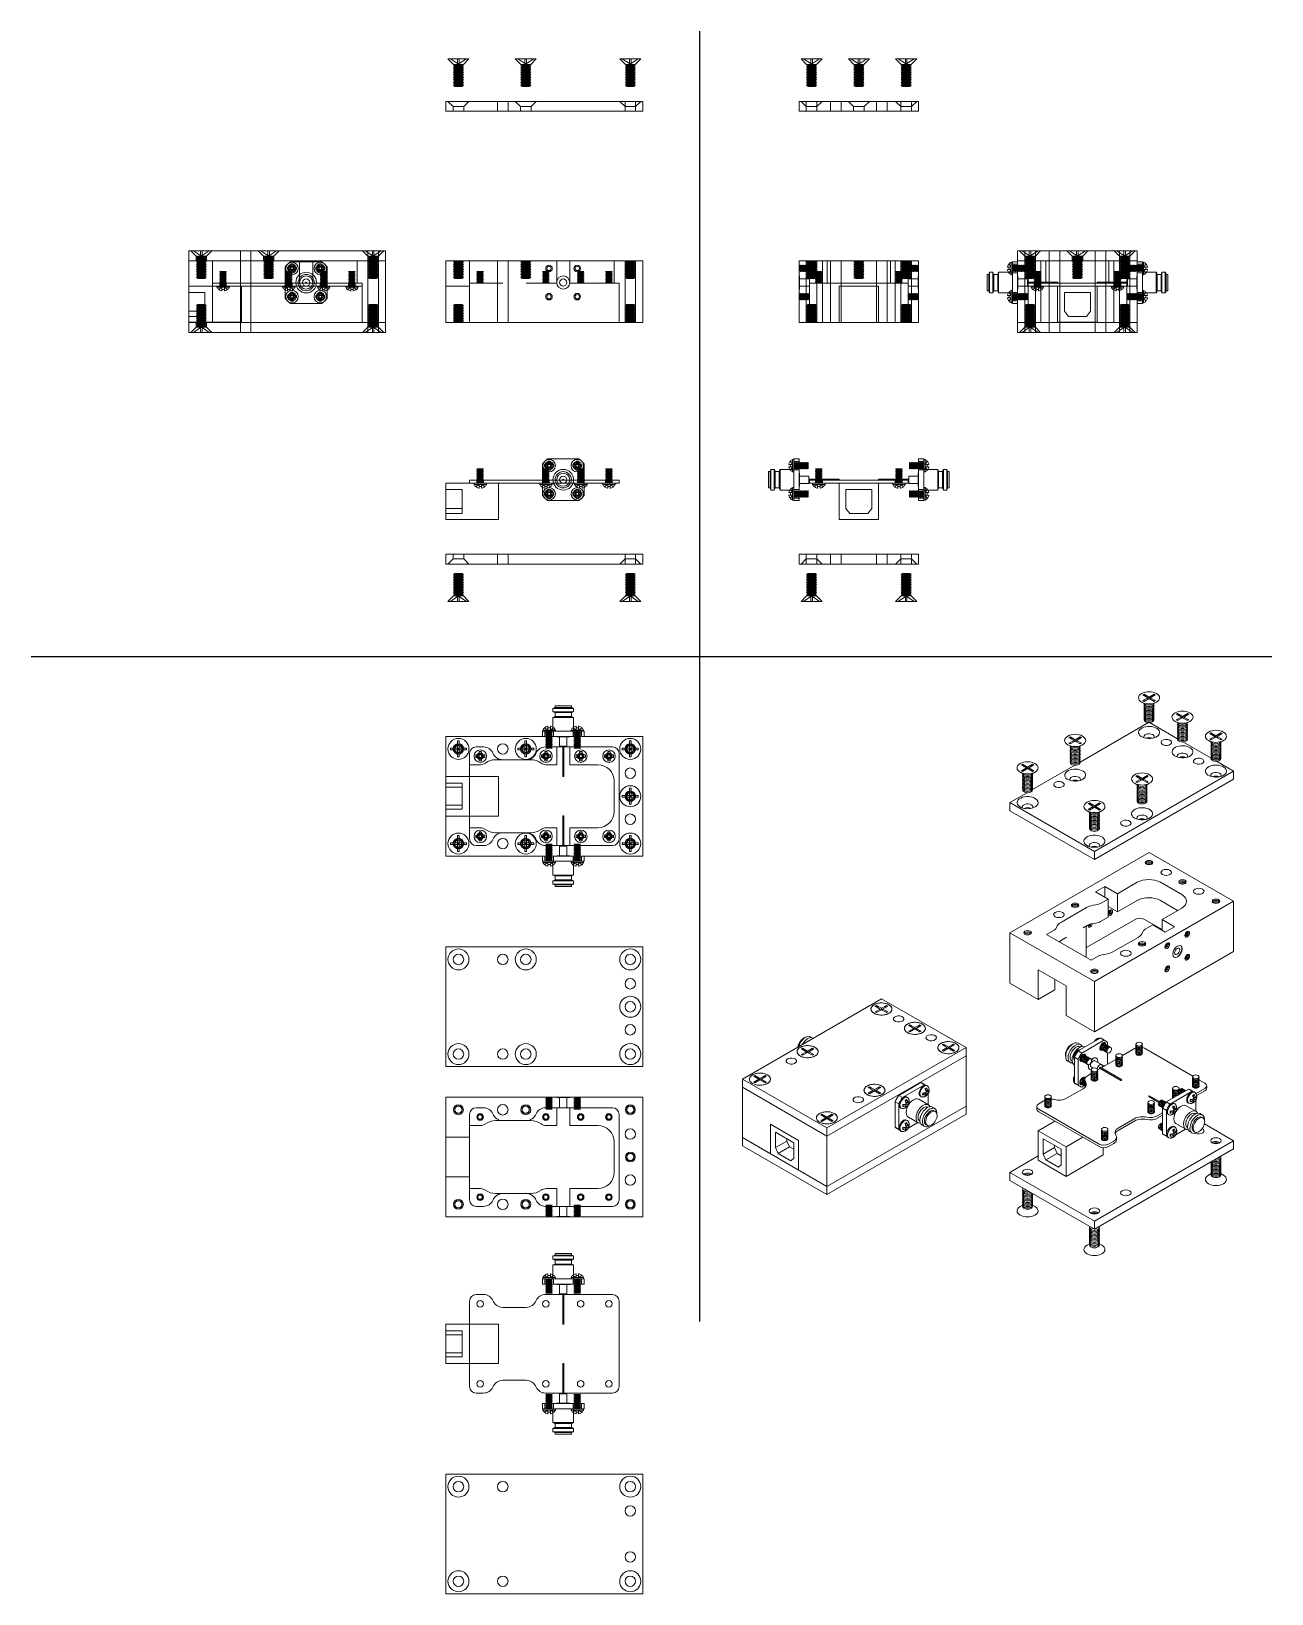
# Model space of a CAD drawing. Header units: millimetres. Extents: x -259 to 118, y 110 to 585.
import ezdxf

# ---------------------------------------------------------------- set-up
doc = ezdxf.new("R2010")
doc.units = ezdxf.units.MM
doc.header["$MEASUREMENT"] = 0

msp = doc.modelspace()

# ---------------------------------------------------------------- linework, layer by layer
for p, q in [((-55.6, 192.44), (-55.6, 585.18)), ((118.46, 394.74), (-259.14, 394.74))]:
    msp.add_line(p, q)
at = {"color": 0, "linetype": 'Continuous', "lineweight": 0, "extrusion": (0, 1, 0)}
for p, q in [((-129.1, 576.79), (-132.3, 576.79)), ((-130.6, 575.09), (-132.3, 576.79)), ((-125.9, 576.79), (-129.1, 576.79)), ((-127.6, 575.09), (-125.9, 576.79)), ((-108.6, 576.79), (-111.8, 576.79)), ((-110.1, 575.09), (-111.8, 576.79)), ((-105.4, 576.79), (-108.6, 576.79)), ((-107.1, 575.09), (-105.4, 576.79)), ((-76.8, 576.79), (-80, 576.79)), ((-78.3, 575.09), (-80, 576.79)), ((-73.6, 576.79), (-76.8, 576.79)), ((-75.3, 575.09), (-73.6, 576.79)), ((-18.42, 576.79), (-24.82, 576.79)), ((-23.12, 575.09), (-24.82, 576.79)), ((-20.12, 575.09), (-18.42, 576.79)), ((-4.02, 576.79), (-10.42, 576.79)), ((-8.72, 575.09), (-10.42, 576.79)), ((-5.72, 575.09), (-4.02, 576.79)), ((10.38, 576.79), (3.98, 576.79)), ((5.68, 575.09), (3.98, 576.79)), ((8.68, 575.09), (10.38, 576.79)), ((-130.6, 575.09), (-127.6, 575.09)), ((-130.17, 574.84), (-130.6, 575.09)), ((-130.17, 574.84), (-130.6, 574.59)), ((-130.6, 574.59), (-127.6, 574.59)), ((-130.17, 574.34), (-130.6, 574.59)), ((-130.17, 574.34), (-130.6, 574.09)), ((-130.6, 574.09), (-127.6, 574.09)), ((-130.17, 573.84), (-130.6, 574.09)), ((-130.17, 573.84), (-130.6, 573.59)), ((-130.6, 573.59), (-127.6, 573.59)), ((-130.17, 573.34), (-130.6, 573.59)), ((-130.17, 573.34), (-130.6, 573.09)), ((-127.6, 573.09), (-130.6, 573.09)), ((-130.17, 572.84), (-130.6, 573.09)), ((-130.17, 572.84), (-130.6, 572.59)), ((-130.6, 572.59), (-127.6, 572.59)), ((-130.17, 572.34), (-130.6, 572.59)), ((-130.17, 572.34), (-130.6, 572.09)), ((-130.6, 572.09), (-127.6, 572.09)), ((-130.17, 571.84), (-130.6, 572.09)), ((-130.17, 571.84), (-130.6, 571.59)), ((-130.6, 571.59), (-127.6, 571.59)), ((-130.17, 571.34), (-130.6, 571.59)), ((-130.17, 571.34), (-130.6, 571.09)), ((-127.6, 571.09), (-130.6, 571.09)), ((-130.17, 570.84), (-130.6, 571.09)), ((-130.17, 570.84), (-130.6, 570.59)), ((-130.17, 574.84), (-128.04, 574.84)), ((-130.17, 574.34), (-128.04, 574.34)), ((-130.17, 573.84), (-128.04, 573.84)), ((-130.17, 573.34), (-128.04, 573.34)), ((-130.17, 572.84), (-128.04, 572.84)), ((-130.17, 572.34), (-128.04, 572.34)), ((-130.17, 571.84), (-128.04, 571.84)), ((-130.17, 571.34), (-128.04, 571.34)), ((-130.17, 570.84), (-128.04, 570.84)), ((-128.04, 574.84), (-127.6, 575.09)), ((-128.04, 574.84), (-127.6, 574.59)), ((-128.04, 574.34), (-127.6, 574.59)), ((-128.04, 574.34), (-127.6, 574.09)), ((-128.04, 573.84), (-127.6, 574.09)), ((-128.04, 573.84), (-127.6, 573.59)), ((-128.04, 573.34), (-127.6, 573.59)), ((-128.04, 573.34), (-127.6, 573.09)), ((-128.04, 572.84), (-127.6, 573.09)), ((-128.04, 572.84), (-127.6, 572.59)), ((-128.04, 572.34), (-127.6, 572.59)), ((-128.04, 572.34), (-127.6, 572.09)), ((-128.04, 571.84), (-127.6, 572.09)), ((-128.04, 571.84), (-127.6, 571.59)), ((-128.04, 571.34), (-127.6, 571.59)), ((-128.04, 571.34), (-127.6, 571.09)), ((-128.04, 570.84), (-127.6, 571.09)), ((-128.04, 570.84), (-127.6, 570.59)), ((-110.1, 575.09), (-107.1, 575.09)), ((-109.67, 574.84), (-110.1, 575.09)), ((-109.67, 574.84), (-110.1, 574.59)), ((-110.1, 574.59), (-107.1, 574.59)), ((-109.67, 574.34), (-110.1, 574.59)), ((-109.67, 574.34), (-110.1, 574.09)), ((-110.1, 574.09), (-107.1, 574.09)), ((-109.67, 573.84), (-110.1, 574.09)), ((-109.67, 573.84), (-110.1, 573.59)), ((-110.1, 573.59), (-107.1, 573.59)), ((-109.67, 573.34), (-110.1, 573.59)), ((-109.67, 573.34), (-110.1, 573.09)), ((-107.1, 573.09), (-110.1, 573.09)), ((-109.67, 572.84), (-110.1, 573.09)), ((-109.67, 572.84), (-110.1, 572.59)), ((-110.1, 572.59), (-107.1, 572.59)), ((-109.67, 572.34), (-110.1, 572.59)), ((-109.67, 572.34), (-110.1, 572.09)), ((-110.1, 572.09), (-107.1, 572.09)), ((-109.67, 571.84), (-110.1, 572.09)), ((-109.67, 571.84), (-110.1, 571.59)), ((-110.1, 571.59), (-107.1, 571.59)), ((-109.67, 571.34), (-110.1, 571.59)), ((-109.67, 571.34), (-110.1, 571.09)), ((-107.1, 571.09), (-110.1, 571.09)), ((-109.67, 570.84), (-110.1, 571.09)), ((-109.67, 570.84), (-110.1, 570.59)), ((-109.67, 574.84), (-107.54, 574.84)), ((-109.67, 574.34), (-107.54, 574.34)), ((-109.67, 573.84), (-107.54, 573.84)), ((-109.67, 573.34), (-107.54, 573.34)), ((-109.67, 572.84), (-107.54, 572.84)), ((-109.67, 572.34), (-107.54, 572.34)), ((-109.67, 571.84), (-107.54, 571.84)), ((-109.67, 571.34), (-107.54, 571.34)), ((-109.67, 570.84), (-107.54, 570.84)), ((-107.54, 574.84), (-107.1, 575.09)), ((-107.54, 574.84), (-107.1, 574.59)), ((-107.54, 574.34), (-107.1, 574.59)), ((-107.54, 574.34), (-107.1, 574.09)), ((-107.54, 573.84), (-107.1, 574.09)), ((-107.54, 573.84), (-107.1, 573.59)), ((-107.54, 573.34), (-107.1, 573.59)), ((-107.54, 573.34), (-107.1, 573.09)), ((-107.54, 572.84), (-107.1, 573.09)), ((-107.54, 572.84), (-107.1, 572.59)), ((-107.54, 572.34), (-107.1, 572.59)), ((-107.54, 572.34), (-107.1, 572.09)), ((-107.54, 571.84), (-107.1, 572.09)), ((-107.54, 571.84), (-107.1, 571.59)), ((-107.54, 571.34), (-107.1, 571.59)), ((-107.54, 571.34), (-107.1, 571.09)), ((-107.54, 570.84), (-107.1, 571.09)), ((-107.54, 570.84), (-107.1, 570.59)), ((-78.3, 575.09), (-75.3, 575.09)), ((-77.87, 574.84), (-78.3, 575.09)), ((-77.87, 574.84), (-78.3, 574.59)), ((-78.3, 574.59), (-75.3, 574.59)), ((-77.87, 574.34), (-78.3, 574.59)), ((-77.87, 574.34), (-78.3, 574.09)), ((-78.3, 574.09), (-75.3, 574.09)), ((-77.87, 573.84), (-78.3, 574.09)), ((-77.87, 573.84), (-78.3, 573.59)), ((-78.3, 573.59), (-75.3, 573.59)), ((-77.87, 573.34), (-78.3, 573.59)), ((-77.87, 573.34), (-78.3, 573.09)), ((-75.3, 573.09), (-78.3, 573.09)), ((-77.87, 572.84), (-78.3, 573.09)), ((-77.87, 572.84), (-78.3, 572.59)), ((-78.3, 572.59), (-75.3, 572.59)), ((-77.87, 572.34), (-78.3, 572.59)), ((-77.87, 572.34), (-78.3, 572.09)), ((-78.3, 572.09), (-75.3, 572.09)), ((-77.87, 571.84), (-78.3, 572.09)), ((-77.87, 571.84), (-78.3, 571.59)), ((-78.3, 571.59), (-75.3, 571.59)), ((-77.87, 571.34), (-78.3, 571.59)), ((-77.87, 571.34), (-78.3, 571.09)), ((-75.3, 571.09), (-78.3, 571.09)), ((-77.87, 570.84), (-78.3, 571.09)), ((-77.87, 570.84), (-78.3, 570.59)), ((-77.87, 574.84), (-75.74, 574.84)), ((-77.87, 574.34), (-75.74, 574.34)), ((-77.87, 573.84), (-75.74, 573.84)), ((-77.87, 573.34), (-75.74, 573.34)), ((-77.87, 572.84), (-75.74, 572.84)), ((-77.87, 572.34), (-75.74, 572.34)), ((-77.87, 571.84), (-75.74, 571.84)), ((-77.87, 571.34), (-75.74, 571.34)), ((-77.87, 570.84), (-75.74, 570.84)), ((-75.74, 574.84), (-75.3, 575.09)), ((-75.74, 574.84), (-75.3, 574.59)), ((-75.74, 574.34), (-75.3, 574.59)), ((-75.74, 574.34), (-75.3, 574.09)), ((-75.74, 573.84), (-75.3, 574.09)), ((-75.74, 573.84), (-75.3, 573.59)), ((-75.74, 573.34), (-75.3, 573.59)), ((-75.74, 573.34), (-75.3, 573.09)), ((-75.74, 572.84), (-75.3, 573.09)), ((-75.74, 572.84), (-75.3, 572.59)), ((-75.74, 572.34), (-75.3, 572.59)), ((-75.74, 572.34), (-75.3, 572.09)), ((-75.74, 571.84), (-75.3, 572.09)), ((-75.74, 571.84), (-75.3, 571.59)), ((-75.74, 571.34), (-75.3, 571.59)), ((-75.74, 571.34), (-75.3, 571.09)), ((-75.74, 570.84), (-75.3, 571.09)), ((-75.74, 570.84), (-75.3, 570.59)), ((-23.12, 575.09), (-20.12, 575.09)), ((-22.69, 574.84), (-23.12, 575.09)), ((-22.69, 574.84), (-23.12, 574.59)), ((-23.12, 574.59), (-20.12, 574.59)), ((-22.69, 574.34), (-23.12, 574.59)), ((-22.69, 574.34), (-23.12, 574.09)), ((-23.12, 574.09), (-20.12, 574.09)), ((-22.69, 573.84), (-23.12, 574.09)), ((-22.69, 573.84), (-23.12, 573.59)), ((-23.12, 573.59), (-20.12, 573.59)), ((-22.69, 573.34), (-23.12, 573.59)), ((-22.69, 573.34), (-23.12, 573.09)), ((-20.12, 573.09), (-23.12, 573.09)), ((-22.69, 572.84), (-23.12, 573.09)), ((-22.69, 572.84), (-23.12, 572.59)), ((-23.12, 572.59), (-20.12, 572.59)), ((-22.69, 572.34), (-23.12, 572.59)), ((-22.69, 572.34), (-23.12, 572.09)), ((-23.12, 572.09), (-20.12, 572.09)), ((-22.69, 571.84), (-23.12, 572.09)), ((-22.69, 571.84), (-23.12, 571.59)), ((-23.12, 571.59), (-20.12, 571.59)), ((-22.69, 571.34), (-23.12, 571.59)), ((-22.69, 571.34), (-23.12, 571.09)), ((-20.12, 571.09), (-23.12, 571.09)), ((-22.69, 570.84), (-23.12, 571.09)), ((-22.69, 570.84), (-23.12, 570.59)), ((-22.69, 574.84), (-21.62, 574.84)), ((-22.69, 574.34), (-21.62, 574.34)), ((-22.69, 573.84), (-21.62, 573.84)), ((-22.69, 573.34), (-21.62, 573.34)), ((-22.69, 572.84), (-21.62, 572.84)), ((-22.69, 572.34), (-21.62, 572.34)), ((-22.69, 571.84), (-21.62, 571.84)), ((-22.69, 571.34), (-21.62, 571.34)), ((-22.69, 570.84), (-21.62, 570.84)), ((-21.62, 574.84), (-20.55, 574.84)), ((-21.62, 574.34), (-20.55, 574.34)), ((-21.62, 573.84), (-20.55, 573.84)), ((-21.62, 573.34), (-20.55, 573.34)), ((-21.62, 572.84), (-20.55, 572.84)), ((-21.62, 572.34), (-20.55, 572.34)), ((-21.62, 571.84), (-20.55, 571.84)), ((-21.62, 571.34), (-20.55, 571.34)), ((-21.62, 570.84), (-20.55, 570.84)), ((-20.55, 574.84), (-20.12, 575.09)), ((-20.55, 574.84), (-20.12, 574.59)), ((-20.55, 574.34), (-20.12, 574.59)), ((-20.55, 574.34), (-20.12, 574.09)), ((-20.55, 573.84), (-20.12, 574.09)), ((-20.55, 573.84), (-20.12, 573.59)), ((-20.55, 573.34), (-20.12, 573.59)), ((-20.55, 573.34), (-20.12, 573.09)), ((-20.55, 572.84), (-20.12, 573.09)), ((-20.55, 572.84), (-20.12, 572.59)), ((-20.55, 572.34), (-20.12, 572.59)), ((-20.55, 572.34), (-20.12, 572.09)), ((-20.55, 571.84), (-20.12, 572.09)), ((-20.55, 571.84), (-20.12, 571.59)), ((-20.55, 571.34), (-20.12, 571.59)), ((-20.55, 571.34), (-20.12, 571.09)), ((-20.55, 570.84), (-20.12, 571.09)), ((-20.55, 570.84), (-20.12, 570.59)), ((-8.72, 575.09), (-5.72, 575.09)), ((-8.29, 574.84), (-8.72, 575.09)), ((-8.29, 574.84), (-8.72, 574.59)), ((-8.72, 574.59), (-5.72, 574.59)), ((-8.29, 574.34), (-8.72, 574.59)), ((-8.29, 574.34), (-8.72, 574.09)), ((-8.72, 574.09), (-5.72, 574.09)), ((-8.29, 573.84), (-8.72, 574.09)), ((-8.29, 573.84), (-8.72, 573.59)), ((-8.72, 573.59), (-5.72, 573.59)), ((-8.29, 573.34), (-8.72, 573.59)), ((-8.29, 573.34), (-8.72, 573.09)), ((-5.72, 573.09), (-8.72, 573.09)), ((-8.29, 572.84), (-8.72, 573.09)), ((-8.29, 572.84), (-8.72, 572.59)), ((-8.72, 572.59), (-5.72, 572.59)), ((-8.29, 572.34), (-8.72, 572.59)), ((-8.29, 572.34), (-8.72, 572.09)), ((-8.72, 572.09), (-5.72, 572.09)), ((-8.29, 571.84), (-8.72, 572.09)), ((-8.29, 571.84), (-8.72, 571.59)), ((-8.72, 571.59), (-5.72, 571.59)), ((-8.29, 571.34), (-8.72, 571.59)), ((-8.29, 571.34), (-8.72, 571.09)), ((-5.72, 571.09), (-8.72, 571.09)), ((-8.29, 570.84), (-8.72, 571.09)), ((-8.29, 570.84), (-8.72, 570.59)), ((-8.29, 574.84), (-7.22, 574.84)), ((-8.29, 574.34), (-7.22, 574.34)), ((-8.29, 573.84), (-7.22, 573.84)), ((-8.29, 573.34), (-7.22, 573.34)), ((-8.29, 572.84), (-7.22, 572.84)), ((-8.29, 572.34), (-7.22, 572.34)), ((-8.29, 571.84), (-7.22, 571.84)), ((-8.29, 571.34), (-7.22, 571.34)), ((-8.29, 570.84), (-7.22, 570.84)), ((-7.22, 574.84), (-6.15, 574.84)), ((-7.22, 574.34), (-6.15, 574.34)), ((-7.22, 573.84), (-6.15, 573.84)), ((-7.22, 573.34), (-6.15, 573.34)), ((-7.22, 572.84), (-6.15, 572.84)), ((-7.22, 572.34), (-6.15, 572.34)), ((-7.22, 571.84), (-6.15, 571.84)), ((-7.22, 571.34), (-6.15, 571.34)), ((-7.22, 570.84), (-6.15, 570.84)), ((-6.15, 574.84), (-5.72, 575.09)), ((-6.15, 574.84), (-5.72, 574.59)), ((-6.15, 574.34), (-5.72, 574.59)), ((-6.15, 574.34), (-5.72, 574.09)), ((-6.15, 573.84), (-5.72, 574.09)), ((-6.15, 573.84), (-5.72, 573.59)), ((-6.15, 573.34), (-5.72, 573.59)), ((-6.15, 573.34), (-5.72, 573.09)), ((-6.15, 572.84), (-5.72, 573.09)), ((-6.15, 572.84), (-5.72, 572.59)), ((-6.15, 572.34), (-5.72, 572.59)), ((-6.15, 572.34), (-5.72, 572.09)), ((-6.15, 571.84), (-5.72, 572.09)), ((-6.15, 571.84), (-5.72, 571.59)), ((-6.15, 571.34), (-5.72, 571.59)), ((-6.15, 571.34), (-5.72, 571.09)), ((-6.15, 570.84), (-5.72, 571.09)), ((-6.15, 570.84), (-5.72, 570.59)), ((5.68, 575.09), (8.68, 575.09)), ((6.11, 574.84), (5.68, 575.09)), ((6.11, 574.84), (5.68, 574.59)), ((5.68, 574.59), (8.68, 574.59)), ((6.11, 574.34), (5.68, 574.59)), ((6.11, 574.34), (5.68, 574.09)), ((5.68, 574.09), (8.68, 574.09)), ((6.11, 573.84), (5.68, 574.09)), ((6.11, 573.84), (5.68, 573.59)), ((5.68, 573.59), (8.68, 573.59)), ((6.11, 573.34), (5.68, 573.59)), ((6.11, 573.34), (5.68, 573.09)), ((8.68, 573.09), (5.68, 573.09)), ((6.11, 572.84), (5.68, 573.09)), ((6.11, 572.84), (5.68, 572.59)), ((5.68, 572.59), (8.68, 572.59)), ((6.11, 572.34), (5.68, 572.59)), ((6.11, 572.34), (5.68, 572.09)), ((5.68, 572.09), (8.68, 572.09)), ((6.11, 571.84), (5.68, 572.09)), ((6.11, 571.84), (5.68, 571.59)), ((5.68, 571.59), (8.68, 571.59)), ((6.11, 571.34), (5.68, 571.59)), ((6.11, 571.34), (5.68, 571.09)), ((8.68, 571.09), (5.68, 571.09)), ((6.11, 570.84), (5.68, 571.09)), ((6.11, 570.84), (5.68, 570.59)), ((6.11, 574.84), (7.18, 574.84)), ((6.11, 574.34), (7.18, 574.34)), ((6.11, 573.84), (7.18, 573.84)), ((6.11, 573.34), (7.18, 573.34)), ((6.11, 572.84), (7.18, 572.84)), ((6.11, 572.34), (7.18, 572.34)), ((6.11, 571.84), (7.18, 571.84)), ((6.11, 571.34), (7.18, 571.34)), ((6.11, 570.84), (7.18, 570.84)), ((7.18, 574.84), (8.25, 574.84)), ((7.18, 574.34), (8.25, 574.34)), ((7.18, 573.84), (8.25, 573.84)), ((7.18, 573.34), (8.25, 573.34)), ((7.18, 572.84), (8.25, 572.84)), ((7.18, 572.34), (8.25, 572.34)), ((7.18, 571.84), (8.25, 571.84)), ((7.18, 571.34), (8.25, 571.34)), ((7.18, 570.84), (8.25, 570.84)), ((8.25, 574.84), (8.68, 575.09)), ((8.25, 574.84), (8.68, 574.59)), ((8.25, 574.34), (8.68, 574.59)), ((8.25, 574.34), (8.68, 574.09)), ((8.25, 573.84), (8.68, 574.09)), ((8.25, 573.84), (8.68, 573.59)), ((8.25, 573.34), (8.68, 573.59)), ((8.25, 573.34), (8.68, 573.09)), ((8.25, 572.84), (8.68, 573.09)), ((8.25, 572.84), (8.68, 572.59)), ((8.25, 572.34), (8.68, 572.59)), ((8.25, 572.34), (8.68, 572.09)), ((8.25, 571.84), (8.68, 572.09)), ((8.25, 571.84), (8.68, 571.59)), ((8.25, 571.34), (8.68, 571.59)), ((8.25, 571.34), (8.68, 571.09)), ((8.25, 570.84), (8.68, 571.09)), ((8.25, 570.84), (8.68, 570.59)), ((-130.6, 570.59), (-127.6, 570.59)), ((-130.17, 570.34), (-130.6, 570.59)), ((-130.17, 570.34), (-130.6, 570.09)), ((-130.6, 570.09), (-127.6, 570.09)), ((-130.17, 569.84), (-130.6, 570.09)), ((-130.17, 569.84), (-130.6, 569.59)), ((-127.6, 569.59), (-130.6, 569.59)), ((-130.17, 569.34), (-130.6, 569.59)), ((-130.17, 569.34), (-130.6, 569.09)), ((-130.6, 569.09), (-127.6, 569.09)), ((-130.17, 568.84), (-130.6, 569.09)), ((-130.17, 568.84), (-130.6, 568.59)), ((-127.6, 568.59), (-130.6, 568.59)), ((-130.17, 568.34), (-130.6, 568.59)), ((-130.17, 570.34), (-128.04, 570.34)), ((-130.17, 569.84), (-128.04, 569.84)), ((-130.17, 569.34), (-128.04, 569.34)), ((-130.17, 568.84), (-128.04, 568.84)), ((-130.17, 568.34), (-128.04, 568.34)), ((-128.04, 570.34), (-127.6, 570.59)), ((-128.04, 570.34), (-127.6, 570.09)), ((-128.04, 569.84), (-127.6, 570.09)), ((-128.04, 569.84), (-127.6, 569.59)), ((-128.04, 569.34), (-127.6, 569.59)), ((-128.04, 569.34), (-127.6, 569.09)), ((-128.04, 568.84), (-127.6, 569.09)), ((-128.04, 568.84), (-127.6, 568.59)), ((-128.04, 568.34), (-127.6, 568.59)), ((-110.1, 570.59), (-107.1, 570.59)), ((-109.67, 570.34), (-110.1, 570.59)), ((-109.67, 570.34), (-110.1, 570.09)), ((-110.1, 570.09), (-107.1, 570.09)), ((-109.67, 569.84), (-110.1, 570.09)), ((-109.67, 569.84), (-110.1, 569.59)), ((-107.1, 569.59), (-110.1, 569.59)), ((-109.67, 569.34), (-110.1, 569.59)), ((-109.67, 569.34), (-110.1, 569.09)), ((-110.1, 569.09), (-107.1, 569.09)), ((-109.67, 568.84), (-110.1, 569.09)), ((-109.67, 568.84), (-110.1, 568.59)), ((-107.1, 568.59), (-110.1, 568.59)), ((-109.67, 568.34), (-110.1, 568.59)), ((-109.67, 570.34), (-107.54, 570.34)), ((-109.67, 569.84), (-107.54, 569.84)), ((-109.67, 569.34), (-107.54, 569.34)), ((-109.67, 568.84), (-107.54, 568.84)), ((-109.67, 568.34), (-107.54, 568.34)), ((-107.54, 570.34), (-107.1, 570.59)), ((-107.54, 570.34), (-107.1, 570.09)), ((-107.54, 569.84), (-107.1, 570.09)), ((-107.54, 569.84), (-107.1, 569.59)), ((-107.54, 569.34), (-107.1, 569.59)), ((-107.54, 569.34), (-107.1, 569.09)), ((-107.54, 568.84), (-107.1, 569.09)), ((-107.54, 568.84), (-107.1, 568.59)), ((-107.54, 568.34), (-107.1, 568.59)), ((-78.3, 570.59), (-75.3, 570.59)), ((-77.87, 570.34), (-78.3, 570.59)), ((-77.87, 570.34), (-78.3, 570.09)), ((-78.3, 570.09), (-75.3, 570.09)), ((-77.87, 569.84), (-78.3, 570.09)), ((-77.87, 569.84), (-78.3, 569.59)), ((-75.3, 569.59), (-78.3, 569.59)), ((-77.87, 569.34), (-78.3, 569.59)), ((-77.87, 569.34), (-78.3, 569.09)), ((-78.3, 569.09), (-75.3, 569.09)), ((-77.87, 568.84), (-78.3, 569.09)), ((-77.87, 568.84), (-78.3, 568.59)), ((-75.3, 568.59), (-78.3, 568.59)), ((-77.87, 568.34), (-78.3, 568.59)), ((-77.87, 570.34), (-75.74, 570.34)), ((-77.87, 569.84), (-75.74, 569.84)), ((-77.87, 569.34), (-75.74, 569.34)), ((-77.87, 568.84), (-75.74, 568.84)), ((-77.87, 568.34), (-75.74, 568.34)), ((-75.74, 570.34), (-75.3, 570.59)), ((-75.74, 570.34), (-75.3, 570.09)), ((-75.74, 569.84), (-75.3, 570.09)), ((-75.74, 569.84), (-75.3, 569.59)), ((-75.74, 569.34), (-75.3, 569.59)), ((-75.74, 569.34), (-75.3, 569.09)), ((-75.74, 568.84), (-75.3, 569.09)), ((-75.74, 568.84), (-75.3, 568.59)), ((-75.74, 568.34), (-75.3, 568.59)), ((-23.12, 570.59), (-20.12, 570.59)), ((-22.69, 570.34), (-23.12, 570.59)), ((-22.69, 570.34), (-23.12, 570.09)), ((-23.12, 570.09), (-20.12, 570.09)), ((-22.69, 569.84), (-23.12, 570.09)), ((-22.69, 569.84), (-23.12, 569.59)), ((-20.12, 569.59), (-23.12, 569.59)), ((-22.69, 569.34), (-23.12, 569.59)), ((-22.69, 569.34), (-23.12, 569.09)), ((-23.12, 569.09), (-20.12, 569.09)), ((-22.69, 568.84), (-23.12, 569.09)), ((-22.69, 568.84), (-23.12, 568.59)), ((-20.12, 568.59), (-23.12, 568.59)), ((-22.69, 568.34), (-23.12, 568.59)), ((-22.69, 570.34), (-21.62, 570.34)), ((-22.69, 569.84), (-21.62, 569.84)), ((-22.69, 569.34), (-21.62, 569.34)), ((-22.69, 568.84), (-21.62, 568.84)), ((-22.69, 568.34), (-21.62, 568.34)), ((-21.62, 570.34), (-20.55, 570.34)), ((-21.62, 569.84), (-20.55, 569.84)), ((-21.62, 569.34), (-20.55, 569.34)), ((-21.62, 568.84), (-20.55, 568.84)), ((-21.62, 568.34), (-20.55, 568.34)), ((-20.55, 570.34), (-20.12, 570.59)), ((-20.55, 570.34), (-20.12, 570.09)), ((-20.55, 569.84), (-20.12, 570.09)), ((-20.55, 569.84), (-20.12, 569.59)), ((-20.55, 569.34), (-20.12, 569.59)), ((-20.55, 569.34), (-20.12, 569.09)), ((-20.55, 568.84), (-20.12, 569.09)), ((-20.55, 568.84), (-20.12, 568.59)), ((-20.55, 568.34), (-20.12, 568.59)), ((-8.72, 570.59), (-5.72, 570.59)), ((-8.29, 570.34), (-8.72, 570.59)), ((-8.29, 570.34), (-8.72, 570.09)), ((-8.72, 570.09), (-5.72, 570.09)), ((-8.29, 569.84), (-8.72, 570.09)), ((-8.29, 569.84), (-8.72, 569.59)), ((-5.72, 569.59), (-8.72, 569.59)), ((-8.29, 569.34), (-8.72, 569.59)), ((-8.29, 569.34), (-8.72, 569.09)), ((-8.72, 569.09), (-5.72, 569.09)), ((-8.29, 568.84), (-8.72, 569.09)), ((-8.29, 568.84), (-8.72, 568.59)), ((-5.72, 568.59), (-8.72, 568.59)), ((-8.29, 568.34), (-8.72, 568.59)), ((-8.29, 570.34), (-7.22, 570.34)), ((-8.29, 569.84), (-7.22, 569.84)), ((-8.29, 569.34), (-7.22, 569.34)), ((-8.29, 568.84), (-7.22, 568.84)), ((-8.29, 568.34), (-7.22, 568.34)), ((-7.22, 570.34), (-6.15, 570.34)), ((-7.22, 569.84), (-6.15, 569.84)), ((-7.22, 569.34), (-6.15, 569.34)), ((-7.22, 568.84), (-6.15, 568.84)), ((-7.22, 568.34), (-6.15, 568.34)), ((-6.15, 570.34), (-5.72, 570.59)), ((-6.15, 570.34), (-5.72, 570.09)), ((-6.15, 569.84), (-5.72, 570.09)), ((-6.15, 569.84), (-5.72, 569.59)), ((-6.15, 569.34), (-5.72, 569.59)), ((-6.15, 569.34), (-5.72, 569.09)), ((-6.15, 568.84), (-5.72, 569.09)), ((-6.15, 568.84), (-5.72, 568.59)), ((-6.15, 568.34), (-5.72, 568.59)), ((5.68, 570.59), (8.68, 570.59)), ((6.11, 570.34), (5.68, 570.59)), ((6.11, 570.34), (5.68, 570.09)), ((5.68, 570.09), (8.68, 570.09)), ((6.11, 569.84), (5.68, 570.09)), ((6.11, 569.84), (5.68, 569.59)), ((8.68, 569.59), (5.68, 569.59)), ((6.11, 569.34), (5.68, 569.59)), ((6.11, 569.34), (5.68, 569.09)), ((5.68, 569.09), (8.68, 569.09)), ((6.11, 568.84), (5.68, 569.09)), ((6.11, 568.84), (5.68, 568.59)), ((8.68, 568.59), (5.68, 568.59)), ((6.11, 568.34), (5.68, 568.59)), ((6.11, 570.34), (7.18, 570.34)), ((6.11, 569.84), (7.18, 569.84)), ((6.11, 569.34), (7.18, 569.34)), ((6.11, 568.84), (7.18, 568.84)), ((6.11, 568.34), (7.18, 568.34)), ((7.18, 570.34), (8.25, 570.34)), ((7.18, 569.84), (8.25, 569.84)), ((7.18, 569.34), (8.25, 569.34)), ((7.18, 568.84), (8.25, 568.84)), ((7.18, 568.34), (8.25, 568.34)), ((8.25, 570.34), (8.68, 570.59)), ((8.25, 570.34), (8.68, 570.09)), ((8.25, 569.84), (8.68, 570.09)), ((8.25, 569.84), (8.68, 569.59)), ((8.25, 569.34), (8.68, 569.59)), ((8.25, 569.34), (8.68, 569.09)), ((8.25, 568.84), (8.68, 569.09)), ((8.25, 568.84), (8.68, 568.59)), ((8.25, 568.34), (8.68, 568.59)), ((-132.9, 563.83), (-73, 563.83)), ((-132.9, 560.83), (-132.9, 563.83)), ((-73, 560.83), (-73, 563.83)), ((-25.42, 563.83), (10.98, 563.83)), ((-25.42, 560.83), (-25.42, 563.83)), ((10.98, 560.83), (10.98, 563.83)), ((-132.9, 560.83), (-73, 560.83)), ((-25.42, 560.83), (10.98, 560.83)), ((-211.16, 518.34), (-151.26, 518.34)), ((-211.16, 515.34), (-211.16, 518.34)), ((-151.26, 515.34), (-211.16, 515.34)), ((-211.16, 496.54), (-211.16, 515.34)), ((-211.16, 515.34), (-151.26, 515.34)), ((-170.7, 515.04), (-180.22, 515.04)), ((-151.26, 515.34), (-151.26, 518.34)), ((-151.26, 496.54), (-151.26, 515.34)), ((-73, 515.34), (-132.9, 515.34)), ((-132.9, 496.54), (-132.9, 515.34)), ((-73, 496.54), (-73, 515.34)), ((-25.42, 496.54), (-25.42, 515.34)), ((-25.42, 515.34), (10.98, 515.34)), ((10.98, 496.54), (10.98, 515.34)), ((39.16, 514.89), (39.16, 511.09)), ((39.51, 514.89), (39.16, 514.89)), ((39.51, 515.04), (41.11, 515.04)), ((39.51, 515.04), (39.51, 514.63)), ((39.51, 514.63), (39.51, 513.97)), ((39.51, 513.97), (39.51, 513.46)), ((41.11, 518.34), (77.51, 518.34)), ((41.11, 515.34), (41.11, 518.34)), ((41.11, 496.54), (41.11, 515.34)), ((41.11, 515.34), (77.51, 515.34)), ((41.11, 515.34), (77.51, 515.34)), ((77.51, 515.34), (77.51, 518.34)), ((77.51, 496.54), (77.51, 515.34)), ((79.11, 515.04), (77.51, 515.04)), ((79.11, 515.04), (79.11, 514.63)), ((79.46, 514.89), (79.11, 514.89)), ((79.11, 514.63), (79.11, 513.97)), ((79.11, 513.97), (79.11, 513.46)), ((79.46, 514.89), (79.46, 511.09)), ((-181.81, 513.46), (-181.81, 503.93)), ((-179.39, 513.37), (-180.14, 513.37)), ((-180.14, 512.62), (-180.14, 513.37)), ((-180.14, 512.62), (-179.39, 512.62)), ((-179.39, 513.37), (-179.39, 512.62)), ((-170.79, 513.37), (-171.54, 513.37)), ((-171.54, 512.62), (-171.54, 513.37)), ((-171.54, 512.62), (-170.79, 512.62)), ((-170.79, 513.37), (-170.79, 512.62)), ((-169.11, 503.93), (-169.11, 513.46)), ((31.81, 511.17), (31.81, 508.64)), ((31.81, 511.17), (32.33, 511.17)), ((32.33, 506.22), (32.33, 511.17)), ((32.57, 505.54), (32.57, 511.84)), ((32.57, 511.84), (33.58, 511.84)), ((33.58, 511.84), (33.58, 505.54)), ((33.83, 506.22), (33.83, 511.17)), ((33.83, 511.17), (35.08, 511.17)), ((35.08, 506.22), (35.08, 511.17)), ((35.32, 505.54), (35.32, 511.84)), ((35.32, 511.84), (38.33, 511.84)), ((39.51, 511.09), (39.16, 511.09)), ((41.11, 513.46), (39.51, 513.46)), ((39.51, 513.46), (39.51, 503.93)), ((77.51, 513.46), (79.11, 513.46)), ((79.11, 513.46), (79.11, 503.93)), ((79.46, 511.09), (79.11, 511.09)), ((80.29, 511.84), (83.31, 511.84)), ((83.31, 505.54), (83.31, 511.84)), ((83.55, 506.22), (83.55, 511.17)), ((83.55, 511.17), (84.8, 511.17)), ((84.8, 506.22), (84.8, 511.17)), ((85.05, 511.84), (85.05, 505.54)), ((85.05, 511.84), (86.06, 511.84)), ((86.06, 505.54), (86.06, 511.84)), ((86.3, 506.22), (86.3, 511.17)), ((86.3, 511.17), (86.81, 511.17)), ((86.81, 511.17), (86.81, 508.64)), ((-179.39, 504.77), (-180.14, 504.77)), ((-180.14, 504.02), (-180.14, 504.77)), ((-179.39, 504.77), (-179.39, 504.02)), ((-170.79, 504.77), (-171.54, 504.77)), ((-171.54, 504.02), (-171.54, 504.77)), ((-170.79, 504.77), (-170.79, 504.02)), ((-13.24, 496.54), (-13.24, 507.64)), ((-13.24, 507.64), (-1.2, 507.64)), ((-1.2, 496.54), (-1.2, 507.64)), ((31.81, 508.64), (31.81, 506.22)), ((31.81, 506.22), (32.33, 506.22)), ((32.57, 505.54), (33.58, 505.54)), ((33.83, 506.22), (35.08, 506.22)), ((35.32, 505.54), (38.33, 505.54)), ((39.16, 506.29), (39.16, 502.49)), ((39.51, 506.29), (39.16, 506.29)), ((53.29, 496.54), (53.29, 507.64)), ((53.29, 507.64), (65.33, 507.64)), ((65.33, 507.64), (53.29, 507.64)), ((53.29, 507.64), (53.29, 496.64)), ((55.37, 499.95), (55.37, 505.7)), ((55.37, 505.7), (63.26, 505.7)), ((63.26, 505.7), (63.26, 499.95)), ((65.33, 496.54), (65.33, 507.64)), ((65.33, 507.64), (65.33, 496.64)), ((79.46, 506.29), (79.11, 506.29)), ((79.46, 506.29), (79.46, 502.49)), ((80.29, 505.54), (83.31, 505.54)), ((83.55, 506.22), (84.8, 506.22)), ((85.05, 505.54), (86.06, 505.54)), ((86.3, 506.22), (86.81, 506.22)), ((86.81, 508.64), (86.81, 506.22)), ((-180.22, 502.34), (-170.7, 502.34)), ((-180.14, 504.02), (-179.39, 504.02)), ((-171.54, 504.02), (-170.79, 504.02)), ((39.51, 502.49), (39.16, 502.49)), ((39.51, 503.93), (41.11, 503.93)), ((39.51, 503.93), (39.51, 503.42)), ((39.51, 503.42), (39.51, 502.76)), ((39.51, 502.76), (39.51, 502.34)), ((41.11, 502.34), (39.51, 502.34)), ((56.58, 498.41), (55.37, 499.95)), ((63.26, 499.95), (62.05, 498.41)), ((79.11, 503.93), (77.51, 503.93)), ((77.51, 502.34), (79.11, 502.34)), ((79.11, 503.93), (79.11, 503.42)), ((79.11, 503.42), (79.11, 502.76)), ((79.11, 502.76), (79.11, 502.34)), ((79.46, 502.49), (79.11, 502.49)), ((-211.16, 496.54), (-151.26, 496.54)), ((-211.16, 496.54), (-211.16, 493.54)), ((-211.16, 496.54), (-151.26, 496.54)), ((-151.26, 496.54), (-151.26, 493.54)), ((-132.9, 496.54), (-73, 496.54)), ((-25.42, 496.54), (-13.24, 496.54)), ((-1.2, 496.54), (-13.24, 496.54)), ((10.98, 496.54), (-1.2, 496.54)), ((41.11, 496.54), (41.11, 493.54)), ((41.11, 496.54), (77.51, 496.54)), ((41.11, 496.54), (53.29, 496.54)), ((65.33, 496.64), (53.29, 496.64)), ((62.05, 498.41), (56.58, 498.41)), ((77.51, 496.54), (65.33, 496.54)), ((77.51, 496.54), (77.51, 493.54)), ((-211.16, 493.54), (-151.26, 493.54)), ((41.11, 493.54), (77.51, 493.54)), ((-121.5, 452.02), (-123.5, 452.02)), ((-123.16, 451.82), (-123.5, 452.02)), ((-123.16, 451.82), (-123.5, 451.62)), ((-123.16, 451.82), (-121.85, 451.82)), ((-121.85, 451.82), (-121.5, 452.02)), ((-121.85, 451.82), (-121.5, 451.62)), ((-103.55, 453.44), (-103.55, 443.91)), ((-92.44, 455.02), (-101.96, 455.02)), ((-101.13, 453.35), (-101.88, 453.35)), ((-101.88, 452.6), (-101.88, 453.35)), ((-101.88, 452.6), (-101.13, 452.6)), ((-101.13, 453.35), (-101.13, 452.6)), ((-92.53, 453.35), (-93.28, 453.35)), ((-93.28, 452.6), (-93.28, 453.35)), ((-93.28, 452.6), (-92.53, 452.6)), ((-92.53, 453.35), (-92.53, 452.6)), ((-90.85, 443.91), (-90.85, 453.44)), ((-82.3, 452.02), (-84.3, 452.02)), ((-83.96, 451.82), (-84.3, 452.02)), ((-83.96, 451.82), (-84.3, 451.62)), ((-83.96, 451.82), (-82.65, 451.82)), ((-82.65, 451.82), (-82.3, 452.02)), ((-82.65, 451.82), (-82.3, 451.62)), ((-33.97, 445.52), (-33.97, 451.82)), ((-33.97, 451.82), (-32.95, 451.82)), ((-32.95, 451.82), (-32.95, 445.52)), ((-31.21, 445.52), (-31.21, 451.82)), ((-31.21, 451.82), (-28.2, 451.82)), ((-27.37, 454.87), (-27.37, 451.07)), ((-27.02, 454.87), (-27.37, 454.87)), ((-27.02, 455.02), (-25.42, 455.02)), ((-27.02, 455.02), (-27.02, 454.61)), ((-27.02, 454.61), (-27.02, 453.95)), ((-27.02, 453.95), (-27.02, 453.44)), ((-25.42, 453.44), (-27.02, 453.44)), ((-27.02, 453.44), (-27.02, 443.91)), ((-25.42, 453.44), (-25.42, 455.02)), ((-25.22, 453.63), (-25.42, 453.97)), ((-25.42, 453.44), (-25.42, 443.91)), ((-25.22, 452.32), (-25.42, 451.97)), ((-25.22, 453.63), (-25.02, 453.97)), ((-25.22, 453.63), (-25.22, 452.32)), ((-25.22, 452.32), (-25.02, 451.97)), ((-25.02, 452.97), (-25.02, 453.97)), ((-24.82, 453.63), (-25.02, 453.97)), ((-25.02, 451.97), (-25.02, 452.97)), ((-24.82, 452.32), (-25.02, 451.97)), ((-24.82, 453.63), (-24.62, 453.97)), ((-24.82, 453.63), (-24.82, 452.32)), ((-24.82, 452.32), (-24.62, 451.97)), ((-24.62, 452.97), (-24.62, 453.97)), ((-24.42, 453.63), (-24.62, 453.97)), ((-24.62, 451.97), (-24.62, 452.97)), ((-24.42, 452.32), (-24.62, 451.97)), ((-24.42, 453.63), (-24.22, 453.97)), ((-24.42, 453.63), (-24.42, 452.32)), ((-24.42, 452.32), (-24.22, 451.97)), ((-24.22, 452.97), (-24.22, 453.97)), ((-24.02, 453.63), (-24.22, 453.97)), ((-24.22, 451.97), (-24.22, 452.97)), ((-24.02, 452.32), (-24.22, 451.97)), ((-24.02, 453.63), (-23.82, 453.97)), ((-24.02, 453.63), (-24.02, 452.32)), ((-24.02, 452.32), (-23.82, 451.97)), ((-23.82, 452.97), (-23.82, 453.97)), ((-23.62, 453.63), (-23.82, 453.97)), ((-23.82, 451.97), (-23.82, 452.97)), ((-23.62, 452.32), (-23.82, 451.97)), ((-23.62, 453.63), (-23.42, 453.97)), ((-23.62, 453.63), (-23.62, 452.32)), ((-23.62, 452.32), (-23.42, 451.97)), ((-23.42, 452.97), (-23.42, 453.97)), ((-23.22, 453.63), (-23.42, 453.97)), ((-23.42, 451.97), (-23.42, 452.97)), ((-23.22, 452.32), (-23.42, 451.97)), ((-23.22, 453.63), (-23.02, 453.97)), ((-23.22, 453.63), (-23.22, 452.32)), ((-23.22, 452.32), (-23.02, 451.97)), ((-23.02, 452.97), (-23.02, 453.97)), ((-22.82, 453.63), (-23.02, 453.97)), ((-23.02, 451.97), (-23.02, 452.97)), ((-22.82, 452.32), (-23.02, 451.97)), ((-22.82, 453.63), (-22.62, 453.97)), ((-22.82, 453.63), (-22.82, 452.32)), ((-22.82, 452.32), (-22.62, 451.97)), ((-22.62, 452.97), (-22.62, 453.97)), ((-22.62, 451.97), (-22.62, 452.97)), ((-20.42, 452.02), (-19.42, 452.02)), ((-20.07, 451.82), (-20.42, 452.02)), ((-20.07, 451.82), (-20.42, 451.62)), ((-18.77, 451.82), (-20.07, 451.82)), ((-19.42, 452.02), (-18.42, 452.02)), ((-18.77, 451.82), (-18.42, 452.02)), ((-18.77, 451.82), (-18.42, 451.62)), ((4.98, 452.02), (3.98, 452.02)), ((4.33, 451.82), (3.98, 452.02)), ((4.33, 451.82), (3.98, 451.62)), ((4.33, 451.82), (5.63, 451.82)), ((5.98, 452.02), (4.98, 452.02)), ((5.63, 451.82), (5.98, 452.02)), ((5.63, 451.82), (5.98, 451.62)), ((8.18, 452.97), (8.18, 453.97)), ((8.38, 453.63), (8.18, 453.97)), ((8.18, 451.97), (8.18, 452.97)), ((8.38, 452.32), (8.18, 451.97)), ((8.38, 453.63), (8.58, 453.97)), ((8.38, 453.63), (8.38, 452.32)), ((8.38, 452.32), (8.58, 451.97)), ((8.58, 452.97), (8.58, 453.97)), ((8.78, 453.63), (8.58, 453.97)), ((8.58, 451.97), (8.58, 452.97)), ((8.78, 452.32), (8.58, 451.97)), ((8.78, 453.63), (8.98, 453.97)), ((8.78, 453.63), (8.78, 452.32)), ((8.78, 452.32), (8.98, 451.97)), ((8.98, 452.97), (8.98, 453.97)), ((9.18, 453.63), (8.98, 453.97)), ((8.98, 451.97), (8.98, 452.97)), ((9.18, 452.32), (8.98, 451.97)), ((9.18, 453.63), (9.38, 453.97)), ((9.18, 453.63), (9.18, 452.32)), ((9.18, 452.32), (9.38, 451.97)), ((9.38, 452.97), (9.38, 453.97)), ((9.58, 453.63), (9.38, 453.97)), ((9.38, 451.97), (9.38, 452.97)), ((9.58, 452.32), (9.38, 451.97)), ((9.58, 453.63), (9.78, 453.97)), ((9.58, 453.63), (9.58, 452.32)), ((9.58, 452.32), (9.78, 451.97)), ((9.78, 452.97), (9.78, 453.97)), ((9.98, 453.63), (9.78, 453.97)), ((9.78, 451.97), (9.78, 452.97)), ((9.98, 452.32), (9.78, 451.97)), ((9.98, 453.63), (10.18, 453.97)), ((9.98, 453.63), (9.98, 452.32)), ((9.98, 452.32), (10.18, 451.97)), ((10.18, 452.97), (10.18, 453.97)), ((10.38, 453.63), (10.18, 453.97)), ((10.18, 451.97), (10.18, 452.97)), ((10.38, 452.32), (10.18, 451.97)), ((10.38, 453.63), (10.58, 453.97)), ((10.38, 453.63), (10.38, 452.32)), ((10.38, 452.32), (10.58, 451.97)), ((10.58, 452.97), (10.58, 453.97)), ((10.78, 453.63), (10.58, 453.97)), ((10.58, 451.97), (10.58, 452.97)), ((10.78, 452.32), (10.58, 451.97)), ((10.78, 453.63), (10.98, 453.97)), ((10.78, 453.63), (10.78, 452.32)), ((10.78, 452.32), (10.98, 451.97)), ((12.58, 455.02), (10.98, 455.02)), ((10.98, 453.44), (10.98, 455.02)), ((10.98, 453.44), (12.58, 453.44)), ((10.98, 453.44), (10.98, 443.91)), ((12.58, 455.02), (12.58, 454.61)), ((12.93, 454.87), (12.58, 454.87)), ((12.58, 454.61), (12.58, 453.95)), ((12.58, 453.95), (12.58, 453.44)), ((12.58, 453.44), (12.58, 443.91)), ((12.93, 454.87), (12.93, 451.07)), ((13.76, 451.82), (16.77, 451.82)), ((16.77, 445.52), (16.77, 451.82)), ((18.51, 451.82), (18.51, 445.52)), ((18.51, 451.82), (19.53, 451.82)), ((19.53, 445.52), (19.53, 451.82)), ((-132.9, 447.62), (-125.7, 447.62)), ((-132.9, 447.62), (-132.9, 436.62)), ((-125.7, 448.52), (-123.7, 448.52)), ((-125.7, 448.52), (-125.7, 447.62)), ((-123.7, 447.62), (-125.7, 447.62)), ((-124.36, 447.62), (-124.36, 447.27)), ((-124.36, 447.27), (-120.56, 447.27)), ((-123.7, 448.52), (-121.43, 448.52)), ((-123.7, 447.62), (-121.43, 447.62)), ((-121.5, 451.62), (-123.5, 451.62)), ((-123.16, 451.42), (-123.5, 451.62)), ((-123.16, 451.42), (-123.5, 451.22)), ((-121.5, 451.22), (-123.5, 451.22)), ((-123.16, 451.02), (-123.5, 451.22)), ((-123.16, 451.02), (-123.5, 450.82)), ((-121.5, 450.82), (-123.5, 450.82)), ((-123.16, 450.62), (-123.5, 450.82)), ((-123.16, 450.62), (-123.5, 450.42)), ((-121.5, 450.42), (-123.5, 450.42)), ((-123.16, 450.22), (-123.5, 450.42)), ((-123.16, 450.22), (-123.5, 450.02)), ((-121.5, 450.02), (-123.5, 450.02)), ((-123.16, 449.82), (-123.5, 450.02)), ((-123.16, 449.82), (-123.5, 449.62)), ((-121.5, 449.62), (-123.5, 449.62)), ((-123.16, 449.42), (-123.5, 449.62)), ((-123.16, 449.42), (-123.5, 449.22)), ((-121.5, 449.22), (-123.5, 449.22)), ((-123.16, 449.02), (-123.5, 449.22)), ((-123.16, 449.02), (-123.5, 448.82)), ((-121.5, 448.82), (-123.5, 448.82)), ((-123.16, 448.62), (-123.5, 448.82)), ((-123.16, 448.62), (-123.33, 448.52)), ((-123.16, 451.42), (-121.85, 451.42)), ((-123.16, 451.02), (-121.85, 451.02)), ((-123.16, 450.62), (-121.85, 450.62)), ((-123.16, 450.22), (-121.85, 450.22)), ((-123.16, 449.82), (-121.85, 449.82)), ((-123.16, 449.42), (-121.85, 449.42)), ((-123.16, 449.02), (-121.85, 449.02)), ((-123.16, 448.62), (-121.85, 448.62)), ((-121.85, 451.42), (-121.5, 451.62)), ((-121.85, 451.42), (-121.5, 451.22)), ((-121.85, 451.02), (-121.5, 451.22)), ((-121.85, 451.02), (-121.5, 450.82)), ((-121.85, 450.62), (-121.5, 450.82)), ((-121.85, 450.62), (-121.5, 450.42)), ((-121.85, 450.22), (-121.5, 450.42)), ((-121.85, 450.22), (-121.5, 450.02)), ((-121.85, 449.82), (-121.5, 450.02)), ((-121.85, 449.82), (-121.5, 449.62)), ((-121.85, 449.42), (-121.5, 449.62)), ((-121.85, 449.42), (-121.5, 449.22)), ((-121.85, 449.02), (-121.5, 449.22)), ((-121.85, 449.02), (-121.5, 448.82)), ((-121.85, 448.62), (-121.5, 448.82)), ((-121.85, 448.62), (-121.68, 448.52)), ((-118.68, 448.52), (-121.43, 448.52)), ((-118.68, 447.62), (-121.43, 447.62)), ((-120.56, 447.62), (-120.56, 447.27)), ((-118.68, 448.52), (-115.6, 448.52)), ((-118.68, 447.62), (-115.6, 447.62)), ((-116.9, 447.62), (-116.9, 436.62)), ((-115.6, 448.52), (-108.48, 448.52)), ((-115.6, 447.62), (-108.48, 447.62)), ((-108.48, 448.52), (-105.4, 448.52)), ((-108.48, 447.62), (-105.4, 447.62)), ((-103.55, 448.52), (-105.4, 448.52)), ((-103.55, 447.62), (-105.4, 447.62)), ((-104.36, 447.62), (-104.36, 447.27)), ((-104.36, 447.27), (-103.55, 447.27)), ((-90.85, 448.52), (-82.2, 448.52)), ((-90.85, 447.62), (-82.2, 447.62)), ((-90.85, 447.27), (-89.96, 447.27)), ((-89.96, 447.62), (-89.96, 447.27)), ((-85.16, 447.62), (-85.16, 447.27)), ((-85.16, 447.27), (-81.36, 447.27)), ((-82.3, 451.62), (-84.3, 451.62)), ((-83.96, 451.42), (-84.3, 451.62)), ((-83.96, 451.42), (-84.3, 451.22)), ((-82.3, 451.22), (-84.3, 451.22)), ((-83.96, 451.02), (-84.3, 451.22)), ((-83.96, 451.02), (-84.3, 450.82)), ((-82.3, 450.82), (-84.3, 450.82)), ((-83.96, 450.62), (-84.3, 450.82)), ((-83.96, 450.62), (-84.3, 450.42)), ((-82.3, 450.42), (-84.3, 450.42)), ((-83.96, 450.22), (-84.3, 450.42)), ((-83.96, 450.22), (-84.3, 450.02)), ((-82.3, 450.02), (-84.3, 450.02)), ((-83.96, 449.82), (-84.3, 450.02)), ((-83.96, 449.82), (-84.3, 449.62)), ((-82.3, 449.62), (-84.3, 449.62)), ((-83.96, 449.42), (-84.3, 449.62)), ((-83.96, 449.42), (-84.3, 449.22)), ((-82.3, 449.22), (-84.3, 449.22)), ((-83.96, 449.02), (-84.3, 449.22)), ((-83.96, 449.02), (-84.3, 448.82)), ((-82.3, 448.82), (-84.3, 448.82)), ((-83.96, 448.62), (-84.3, 448.82)), ((-83.96, 448.62), (-84.13, 448.52)), ((-83.96, 451.42), (-82.65, 451.42)), ((-83.96, 451.02), (-82.65, 451.02)), ((-83.96, 450.62), (-82.65, 450.62)), ((-83.96, 450.22), (-82.65, 450.22)), ((-83.96, 449.82), (-82.65, 449.82)), ((-83.96, 449.42), (-82.65, 449.42)), ((-83.96, 449.02), (-82.65, 449.02)), ((-83.96, 448.62), (-82.65, 448.62)), ((-82.65, 451.42), (-82.3, 451.62)), ((-82.65, 451.42), (-82.3, 451.22)), ((-82.65, 451.02), (-82.3, 451.22)), ((-82.65, 451.02), (-82.3, 450.82)), ((-82.65, 450.62), (-82.3, 450.82)), ((-82.65, 450.62), (-82.3, 450.42)), ((-82.65, 450.22), (-82.3, 450.42)), ((-82.65, 450.22), (-82.3, 450.02)), ((-82.65, 449.82), (-82.3, 450.02)), ((-82.65, 449.82), (-82.3, 449.62)), ((-82.65, 449.42), (-82.3, 449.62)), ((-82.65, 449.42), (-82.3, 449.22)), ((-82.65, 449.02), (-82.3, 449.22)), ((-82.65, 449.02), (-82.3, 448.82)), ((-82.65, 448.62), (-82.3, 448.82)), ((-82.65, 448.62), (-82.48, 448.52)), ((-82.2, 448.52), (-80.2, 448.52)), ((-80.2, 447.62), (-82.2, 447.62)), ((-81.36, 447.62), (-81.36, 447.27)), ((-80.2, 447.62), (-80.2, 448.52)), ((-34.72, 451.15), (-34.72, 448.62)), ((-34.72, 451.15), (-34.21, 451.15)), ((-34.72, 448.62), (-34.72, 446.2)), ((-34.21, 446.2), (-34.21, 451.15)), ((-32.71, 446.2), (-32.71, 451.15)), ((-32.71, 451.15), (-31.46, 451.15)), ((-31.46, 446.2), (-31.46, 451.15)), ((-27.02, 451.07), (-27.37, 451.07)), ((-25.42, 450.67), (-25.32, 450.67)), ((-25.32, 446.67), (-25.32, 450.67)), ((-25.32, 449.77), (-22.42, 449.77)), ((-25.32, 447.57), (-22.42, 447.57)), ((-22.42, 447.57), (-22.42, 449.77)), ((-22.42, 448.82), (-20.42, 448.82)), ((-22.42, 448.52), (-22.22, 448.52)), ((-22.22, 447.62), (-22.22, 448.52)), ((-20.22, 448.52), (-22.22, 448.52)), ((-22.22, 447.62), (-20.22, 447.62)), ((-21.32, 447.27), (-21.32, 447.62)), ((-17.52, 447.27), (-21.32, 447.27)), ((-20.42, 451.62), (-19.42, 451.62)), ((-20.07, 451.42), (-20.42, 451.62)), ((-20.07, 451.42), (-20.42, 451.22)), ((-20.42, 451.22), (-19.42, 451.22)), ((-20.07, 451.02), (-20.42, 451.22)), ((-20.07, 451.02), (-20.42, 450.82)), ((-20.42, 450.82), (-19.42, 450.82)), ((-20.07, 450.62), (-20.42, 450.82)), ((-20.07, 450.62), (-20.42, 450.42)), ((-20.42, 450.42), (-19.42, 450.42)), ((-20.07, 450.22), (-20.42, 450.42)), ((-20.07, 450.22), (-20.42, 450.02)), ((-20.42, 450.02), (-19.42, 450.02)), ((-20.07, 449.82), (-20.42, 450.02)), ((-20.07, 449.82), (-20.42, 449.62)), ((-20.42, 449.62), (-19.42, 449.62)), ((-20.07, 449.42), (-20.42, 449.62)), ((-20.07, 449.42), (-20.42, 449.22)), ((-20.42, 449.22), (-19.42, 449.22)), ((-20.07, 449.02), (-20.42, 449.22)), ((-20.07, 449.02), (-20.42, 448.82)), ((-20.42, 448.82), (-19.42, 448.82)), ((-20.07, 448.62), (-20.42, 448.82)), ((-20.07, 448.62), (-20.25, 448.52)), ((5.78, 448.52), (-20.22, 448.52)), ((-13.24, 447.62), (-20.22, 447.62)), ((-18.77, 451.42), (-20.07, 451.42)), ((-18.77, 451.02), (-20.07, 451.02)), ((-18.77, 450.62), (-20.07, 450.62)), ((-18.77, 450.22), (-20.07, 450.22)), ((-18.77, 449.82), (-20.07, 449.82)), ((-18.77, 449.42), (-20.07, 449.42)), ((-18.77, 449.02), (-20.07, 449.02)), ((-18.77, 448.62), (-20.07, 448.62)), ((-19.42, 451.62), (-18.42, 451.62)), ((-19.42, 451.22), (-18.42, 451.22)), ((-19.42, 450.82), (-18.42, 450.82)), ((-19.42, 450.42), (-18.42, 450.42)), ((-19.42, 450.02), (-18.42, 450.02)), ((-19.42, 449.62), (-18.42, 449.62)), ((-19.42, 449.22), (-18.42, 449.22)), ((-19.42, 448.82), (-18.42, 448.82)), ((-18.77, 451.42), (-18.42, 451.62)), ((-18.77, 451.42), (-18.42, 451.22)), ((-18.77, 451.02), (-18.42, 451.22)), ((-18.77, 451.02), (-18.42, 450.82)), ((-18.77, 450.62), (-18.42, 450.82)), ((-18.77, 450.62), (-18.42, 450.42)), ((-18.77, 450.22), (-18.42, 450.42)), ((-18.77, 450.22), (-18.42, 450.02)), ((-18.77, 449.82), (-18.42, 450.02)), ((-18.77, 449.82), (-18.42, 449.62)), ((-18.77, 449.42), (-18.42, 449.62)), ((-18.77, 449.42), (-18.42, 449.22)), ((-18.77, 449.02), (-18.42, 449.22)), ((-18.77, 449.02), (-18.42, 448.82)), ((-18.77, 448.62), (-18.42, 448.82)), ((-18.77, 448.62), (-18.59, 448.52)), ((-18.42, 448.82), (-13.22, 448.82)), ((-17.52, 447.27), (-17.52, 447.62)), ((-1.2, 447.62), (-13.24, 447.62)), ((-13.24, 447.62), (-13.24, 436.62)), ((-13.22, 448.52), (-13.22, 448.82)), ((-1.22, 448.52), (-1.22, 448.82)), ((-1.22, 448.82), (3.98, 448.82)), ((5.78, 447.62), (-1.2, 447.62)), ((-1.2, 447.62), (-1.2, 436.62)), ((3.08, 447.62), (3.08, 447.27)), ((3.08, 447.27), (6.88, 447.27)), ((4.98, 451.62), (3.98, 451.62)), ((4.33, 451.42), (3.98, 451.62)), ((4.33, 451.42), (3.98, 451.22)), ((4.98, 451.22), (3.98, 451.22)), ((4.33, 451.02), (3.98, 451.22)), ((4.33, 451.02), (3.98, 450.82)), ((4.98, 450.82), (3.98, 450.82)), ((4.33, 450.62), (3.98, 450.82)), ((4.33, 450.62), (3.98, 450.42)), ((4.98, 450.42), (3.98, 450.42)), ((4.33, 450.22), (3.98, 450.42)), ((4.33, 450.22), (3.98, 450.02)), ((4.98, 450.02), (3.98, 450.02)), ((4.33, 449.82), (3.98, 450.02)), ((4.33, 449.82), (3.98, 449.62)), ((4.98, 449.62), (3.98, 449.62)), ((4.33, 449.42), (3.98, 449.62)), ((4.33, 449.42), (3.98, 449.22)), ((4.98, 449.22), (3.98, 449.22)), ((4.33, 449.02), (3.98, 449.22)), ((4.33, 449.02), (3.98, 448.82)), ((4.98, 448.82), (3.98, 448.82)), ((4.33, 448.62), (3.98, 448.82)), ((4.33, 448.62), (4.15, 448.52)), ((4.33, 451.42), (5.63, 451.42)), ((4.33, 451.02), (5.63, 451.02)), ((4.33, 450.62), (5.63, 450.62)), ((4.33, 450.22), (5.63, 450.22)), ((4.33, 449.82), (5.63, 449.82)), ((4.33, 449.42), (5.63, 449.42)), ((4.33, 449.02), (5.63, 449.02)), ((4.33, 448.62), (5.63, 448.62)), ((5.98, 451.62), (4.98, 451.62)), ((5.98, 451.22), (4.98, 451.22)), ((5.98, 450.82), (4.98, 450.82)), ((5.98, 450.42), (4.98, 450.42)), ((5.98, 450.02), (4.98, 450.02)), ((5.98, 449.62), (4.98, 449.62)), ((5.98, 449.22), (4.98, 449.22)), ((5.98, 448.82), (4.98, 448.82)), ((5.63, 451.42), (5.98, 451.62)), ((5.63, 451.42), (5.98, 451.22)), ((5.63, 451.02), (5.98, 451.22)), ((5.63, 451.02), (5.98, 450.82)), ((5.63, 450.62), (5.98, 450.82)), ((5.63, 450.62), (5.98, 450.42)), ((5.63, 450.22), (5.98, 450.42)), ((5.63, 450.22), (5.98, 450.02)), ((5.63, 449.82), (5.98, 450.02)), ((5.63, 449.82), (5.98, 449.62)), ((5.63, 449.42), (5.98, 449.62)), ((5.63, 449.42), (5.98, 449.22)), ((5.63, 449.02), (5.98, 449.22)), ((5.63, 449.02), (5.98, 448.82)), ((5.63, 448.62), (5.98, 448.82)), ((5.63, 448.62), (5.81, 448.52)), ((5.78, 448.52), (7.78, 448.52)), ((7.78, 447.62), (5.78, 447.62)), ((5.98, 448.82), (7.98, 448.82)), ((6.88, 447.62), (6.88, 447.27)), ((7.78, 448.52), (7.98, 448.52)), ((7.78, 447.62), (7.78, 448.52)), ((7.98, 447.57), (7.98, 449.77)), ((7.98, 449.77), (10.88, 449.77)), ((7.98, 447.57), (10.88, 447.57)), ((10.88, 446.67), (10.88, 450.67)), ((10.88, 450.67), (10.98, 450.67)), ((12.93, 451.07), (12.58, 451.07)), ((17.02, 446.2), (17.02, 451.15)), ((17.02, 451.15), (18.27, 451.15)), ((18.27, 446.2), (18.27, 451.15)), ((19.77, 446.2), (19.77, 451.15)), ((19.77, 451.15), (20.28, 451.15)), ((20.28, 451.15), (20.28, 448.62)), ((20.28, 448.62), (20.28, 446.2)), ((-101.96, 442.32), (-92.44, 442.32)), ((-101.13, 444.75), (-101.88, 444.75)), ((-101.88, 444), (-101.88, 444.75)), ((-101.88, 444), (-101.13, 444)), ((-101.13, 444.75), (-101.13, 444)), ((-92.53, 444.75), (-93.28, 444.75)), ((-93.28, 444), (-93.28, 444.75)), ((-93.28, 444), (-92.53, 444)), ((-92.53, 444.75), (-92.53, 444)), ((-34.72, 446.2), (-34.21, 446.2)), ((-33.97, 445.52), (-32.95, 445.52)), ((-32.71, 446.2), (-31.46, 446.2)), ((-31.21, 445.52), (-28.2, 445.52)), ((-27.37, 446.27), (-27.37, 442.47)), ((-27.02, 446.27), (-27.37, 446.27)), ((-27.02, 442.47), (-27.37, 442.47)), ((-27.02, 443.91), (-25.42, 443.91)), ((-27.02, 443.91), (-27.02, 443.4)), ((-27.02, 443.4), (-27.02, 442.74)), ((-27.02, 442.74), (-27.02, 442.32)), ((-25.42, 442.32), (-27.02, 442.32)), ((-25.42, 446.67), (-25.32, 446.67)), ((-25.22, 445.03), (-25.42, 445.37)), ((-25.42, 442.32), (-25.42, 443.91)), ((-25.22, 443.72), (-25.42, 443.37)), ((-25.22, 445.03), (-25.02, 445.37)), ((-25.22, 445.03), (-25.22, 443.72)), ((-25.22, 443.72), (-25.02, 443.37)), ((-25.02, 444.37), (-25.02, 445.37)), ((-24.82, 445.03), (-25.02, 445.37)), ((-25.02, 443.37), (-25.02, 444.37)), ((-24.82, 443.72), (-25.02, 443.37)), ((-24.82, 445.03), (-24.62, 445.37)), ((-24.82, 445.03), (-24.82, 443.72)), ((-24.82, 443.72), (-24.62, 443.37)), ((-24.62, 444.37), (-24.62, 445.37)), ((-24.42, 445.03), (-24.62, 445.37)), ((-24.62, 443.37), (-24.62, 444.37)), ((-24.42, 443.72), (-24.62, 443.37)), ((-24.42, 445.03), (-24.22, 445.37)), ((-24.42, 445.03), (-24.42, 443.72)), ((-24.42, 443.72), (-24.22, 443.37)), ((-24.22, 444.37), (-24.22, 445.37)), ((-24.02, 445.03), (-24.22, 445.37)), ((-24.22, 443.37), (-24.22, 444.37)), ((-24.02, 443.72), (-24.22, 443.37)), ((-24.02, 445.03), (-23.82, 445.37)), ((-24.02, 445.03), (-24.02, 443.72)), ((-24.02, 443.72), (-23.82, 443.37)), ((-23.82, 444.37), (-23.82, 445.37)), ((-23.62, 445.03), (-23.82, 445.37)), ((-23.82, 443.37), (-23.82, 444.37)), ((-23.62, 443.72), (-23.82, 443.37)), ((-23.62, 445.03), (-23.42, 445.37)), ((-23.62, 445.03), (-23.62, 443.72)), ((-23.62, 443.72), (-23.42, 443.37)), ((-23.42, 444.37), (-23.42, 445.37)), ((-23.22, 445.03), (-23.42, 445.37)), ((-23.42, 443.37), (-23.42, 444.37)), ((-23.22, 443.72), (-23.42, 443.37)), ((-23.22, 445.03), (-23.02, 445.37)), ((-23.22, 445.03), (-23.22, 443.72)), ((-23.22, 443.72), (-23.02, 443.37)), ((-23.02, 444.37), (-23.02, 445.37)), ((-22.82, 445.03), (-23.02, 445.37)), ((-23.02, 443.37), (-23.02, 444.37)), ((-22.82, 443.72), (-23.02, 443.37)), ((-22.82, 445.03), (-22.62, 445.37)), ((-22.82, 445.03), (-22.82, 443.72)), ((-22.82, 443.72), (-22.62, 443.37)), ((-22.62, 444.37), (-22.62, 445.37)), ((-22.62, 443.37), (-22.62, 444.37)), ((-11.16, 439.93), (-11.16, 445.68)), ((-11.16, 445.68), (-3.28, 445.68)), ((-3.28, 445.68), (-3.28, 439.93)), ((8.18, 444.37), (8.18, 445.37)), ((8.38, 445.03), (8.18, 445.37)), ((8.18, 443.37), (8.18, 444.37)), ((8.38, 443.72), (8.18, 443.37)), ((8.38, 445.03), (8.58, 445.37)), ((8.38, 445.03), (8.38, 443.72)), ((8.38, 443.72), (8.58, 443.37)), ((8.58, 444.37), (8.58, 445.37)), ((8.78, 445.03), (8.58, 445.37)), ((8.58, 443.37), (8.58, 444.37)), ((8.78, 443.72), (8.58, 443.37)), ((8.78, 445.03), (8.98, 445.37)), ((8.78, 445.03), (8.78, 443.72)), ((8.78, 443.72), (8.98, 443.37)), ((8.98, 444.37), (8.98, 445.37)), ((9.18, 445.03), (8.98, 445.37)), ((8.98, 443.37), (8.98, 444.37)), ((9.18, 443.72), (8.98, 443.37)), ((9.18, 445.03), (9.38, 445.37)), ((9.18, 445.03), (9.18, 443.72)), ((9.18, 443.72), (9.38, 443.37)), ((9.38, 444.37), (9.38, 445.37)), ((9.58, 445.03), (9.38, 445.37)), ((9.38, 443.37), (9.38, 444.37)), ((9.58, 443.72), (9.38, 443.37)), ((9.58, 445.03), (9.78, 445.37)), ((9.58, 445.03), (9.58, 443.72)), ((9.58, 443.72), (9.78, 443.37)), ((9.78, 444.37), (9.78, 445.37)), ((9.98, 445.03), (9.78, 445.37)), ((9.78, 443.37), (9.78, 444.37)), ((9.98, 443.72), (9.78, 443.37)), ((9.98, 445.03), (10.18, 445.37)), ((9.98, 445.03), (9.98, 443.72)), ((9.98, 443.72), (10.18, 443.37)), ((10.18, 444.37), (10.18, 445.37)), ((10.38, 445.03), (10.18, 445.37)), ((10.18, 443.37), (10.18, 444.37)), ((10.38, 443.72), (10.18, 443.37)), ((10.38, 445.03), (10.58, 445.37)), ((10.38, 445.03), (10.38, 443.72)), ((10.38, 443.72), (10.58, 443.37)), ((10.58, 444.37), (10.58, 445.37)), ((10.78, 445.03), (10.58, 445.37)), ((10.58, 443.37), (10.58, 444.37)), ((10.78, 443.72), (10.58, 443.37)), ((10.78, 445.03), (10.98, 445.37)), ((10.78, 445.03), (10.78, 443.72)), ((10.78, 443.72), (10.98, 443.37)), ((10.88, 446.67), (10.98, 446.67)), ((12.58, 443.91), (10.98, 443.91)), ((10.98, 442.32), (10.98, 443.91)), ((10.98, 442.32), (12.58, 442.32)), ((12.93, 446.27), (12.58, 446.27)), ((12.58, 443.91), (12.58, 443.4)), ((12.58, 443.4), (12.58, 442.74)), ((12.58, 442.74), (12.58, 442.32)), ((12.93, 442.47), (12.58, 442.47)), ((12.93, 446.27), (12.93, 442.47)), ((13.76, 445.52), (16.77, 445.52)), ((17.02, 446.2), (18.27, 446.2)), ((18.51, 445.52), (19.53, 445.52)), ((19.77, 446.2), (20.28, 446.2)), ((-9.95, 438.39), (-11.16, 439.93)), ((-4.49, 438.39), (-9.95, 438.39)), ((-3.28, 439.93), (-4.49, 438.39)), ((-132.9, 436.62), (-116.9, 436.62)), ((-1.2, 436.62), (-13.24, 436.62)), ((-132.9, 426.02), (-73, 426.02)), ((-132.9, 426.02), (-132.9, 423.02)), ((-73, 426.02), (-73, 423.02)), ((-25.42, 426.02), (-25.42, 423.02)), ((-25.42, 426.02), (10.98, 426.02)), ((10.98, 426.02), (10.98, 423.02)), ((-132.9, 423.02), (-73, 423.02)), ((-130.17, 420.1), (-130.6, 419.85)), ((-127.6, 419.85), (-130.6, 419.85)), ((-130.17, 419.6), (-130.6, 419.85)), ((-130.17, 419.6), (-130.6, 419.35)), ((-130.6, 419.35), (-127.6, 419.35)), ((-130.17, 419.1), (-130.6, 419.35)), ((-130.17, 419.1), (-130.6, 418.85)), ((-127.6, 418.85), (-130.6, 418.85)), ((-130.17, 418.6), (-130.6, 418.85)), ((-130.17, 418.6), (-130.6, 418.35)), ((-130.17, 420.1), (-128.04, 420.1)), ((-130.17, 419.6), (-128.04, 419.6)), ((-130.17, 419.1), (-128.04, 419.1)), ((-130.17, 418.6), (-128.04, 418.6)), ((-128.04, 420.1), (-127.6, 419.85)), ((-128.04, 419.6), (-127.6, 419.85)), ((-128.04, 419.6), (-127.6, 419.35)), ((-128.04, 419.1), (-127.6, 419.35)), ((-128.04, 419.1), (-127.6, 418.85)), ((-128.04, 418.6), (-127.6, 418.85)), ((-128.04, 418.6), (-127.6, 418.35)), ((-77.87, 420.1), (-78.3, 419.85)), ((-75.3, 419.85), (-78.3, 419.85)), ((-77.87, 419.6), (-78.3, 419.85)), ((-77.87, 419.6), (-78.3, 419.35)), ((-78.3, 419.35), (-75.3, 419.35)), ((-77.87, 419.1), (-78.3, 419.35)), ((-77.87, 419.1), (-78.3, 418.85)), ((-75.3, 418.85), (-78.3, 418.85)), ((-77.87, 418.6), (-78.3, 418.85)), ((-77.87, 418.6), (-78.3, 418.35)), ((-77.87, 420.1), (-75.74, 420.1)), ((-77.87, 419.6), (-75.74, 419.6)), ((-77.87, 419.1), (-75.74, 419.1)), ((-77.87, 418.6), (-75.74, 418.6)), ((-75.74, 420.1), (-75.3, 419.85)), ((-75.74, 419.6), (-75.3, 419.85)), ((-75.74, 419.6), (-75.3, 419.35)), ((-75.74, 419.1), (-75.3, 419.35)), ((-75.74, 419.1), (-75.3, 418.85)), ((-75.74, 418.6), (-75.3, 418.85)), ((-75.74, 418.6), (-75.3, 418.35)), ((-25.42, 423.02), (10.98, 423.02)), ((-22.69, 420.1), (-23.12, 419.85)), ((-20.12, 419.85), (-23.12, 419.85)), ((-22.69, 419.6), (-23.12, 419.85)), ((-22.69, 419.6), (-23.12, 419.35)), ((-23.12, 419.35), (-20.12, 419.35)), ((-22.69, 419.1), (-23.12, 419.35)), ((-22.69, 419.1), (-23.12, 418.85)), ((-20.12, 418.85), (-23.12, 418.85)), ((-22.69, 418.6), (-23.12, 418.85)), ((-22.69, 418.6), (-23.12, 418.35)), ((-22.69, 420.1), (-21.62, 420.1)), ((-22.69, 419.6), (-21.62, 419.6)), ((-22.69, 419.1), (-21.62, 419.1)), ((-22.69, 418.6), (-21.62, 418.6)), ((-21.62, 420.1), (-20.55, 420.1)), ((-21.62, 419.6), (-20.55, 419.6)), ((-21.62, 419.1), (-20.55, 419.1)), ((-21.62, 418.6), (-20.55, 418.6)), ((-20.55, 420.1), (-20.12, 419.85)), ((-20.55, 419.6), (-20.12, 419.85)), ((-20.55, 419.6), (-20.12, 419.35)), ((-20.55, 419.1), (-20.12, 419.35)), ((-20.55, 419.1), (-20.12, 418.85)), ((-20.55, 418.6), (-20.12, 418.85)), ((-20.55, 418.6), (-20.12, 418.35)), ((6.11, 420.1), (5.68, 419.85)), ((8.68, 419.85), (5.68, 419.85)), ((6.11, 419.6), (5.68, 419.85)), ((6.11, 419.6), (5.68, 419.35)), ((5.68, 419.35), (8.68, 419.35)), ((6.11, 419.1), (5.68, 419.35)), ((6.11, 419.1), (5.68, 418.85)), ((8.68, 418.85), (5.68, 418.85)), ((6.11, 418.6), (5.68, 418.85)), ((6.11, 418.6), (5.68, 418.35)), ((6.11, 420.1), (7.18, 420.1)), ((6.11, 419.6), (7.18, 419.6)), ((6.11, 419.1), (7.18, 419.1)), ((6.11, 418.6), (7.18, 418.6)), ((7.18, 420.1), (8.25, 420.1)), ((7.18, 419.6), (8.25, 419.6)), ((7.18, 419.1), (8.25, 419.1)), ((7.18, 418.6), (8.25, 418.6)), ((8.25, 420.1), (8.68, 419.85)), ((8.25, 419.6), (8.68, 419.85)), ((8.25, 419.6), (8.68, 419.35)), ((8.25, 419.1), (8.68, 419.35)), ((8.25, 419.1), (8.68, 418.85)), ((8.25, 418.6), (8.68, 418.85)), ((8.25, 418.6), (8.68, 418.35)), ((-130.6, 418.35), (-127.6, 418.35)), ((-130.17, 418.1), (-130.6, 418.35)), ((-130.17, 418.1), (-130.6, 417.85)), ((-130.6, 417.85), (-127.6, 417.85)), ((-130.17, 417.6), (-130.6, 417.85)), ((-130.17, 417.6), (-130.6, 417.35)), ((-127.6, 417.35), (-130.6, 417.35)), ((-130.17, 417.1), (-130.6, 417.35)), ((-130.17, 417.1), (-130.6, 416.85)), ((-130.6, 416.85), (-127.6, 416.85)), ((-130.17, 416.6), (-130.6, 416.85)), ((-130.17, 416.6), (-130.6, 416.35)), ((-130.6, 416.35), (-127.6, 416.35)), ((-130.17, 416.1), (-130.6, 416.35)), ((-130.17, 416.1), (-130.6, 415.85)), ((-130.6, 415.85), (-127.6, 415.85)), ((-130.17, 415.6), (-130.6, 415.85)), ((-130.17, 415.6), (-130.6, 415.35)), ((-127.6, 415.35), (-130.6, 415.35)), ((-130.17, 415.1), (-130.6, 415.35)), ((-130.17, 415.1), (-130.6, 414.85)), ((-130.6, 414.85), (-127.6, 414.85)), ((-130.17, 414.6), (-130.6, 414.85)), ((-130.17, 414.6), (-130.6, 414.35)), ((-130.6, 414.35), (-127.6, 414.35)), ((-130.17, 414.1), (-130.6, 414.35)), ((-130.17, 414.1), (-130.6, 413.85)), ((-130.6, 413.85), (-127.6, 413.85)), ((-130.17, 413.6), (-130.6, 413.85)), ((-130.17, 418.1), (-128.04, 418.1)), ((-130.17, 417.6), (-128.04, 417.6)), ((-130.17, 417.1), (-128.04, 417.1)), ((-130.17, 416.6), (-128.04, 416.6)), ((-130.17, 416.1), (-128.04, 416.1)), ((-130.17, 415.6), (-128.04, 415.6)), ((-130.17, 415.1), (-128.04, 415.1)), ((-130.17, 414.6), (-128.04, 414.6)), ((-130.17, 414.1), (-128.04, 414.1)), ((-128.04, 418.1), (-127.6, 418.35)), ((-128.04, 418.1), (-127.6, 417.85)), ((-128.04, 417.6), (-127.6, 417.85)), ((-128.04, 417.6), (-127.6, 417.35)), ((-128.04, 417.1), (-127.6, 417.35)), ((-128.04, 417.1), (-127.6, 416.85)), ((-128.04, 416.6), (-127.6, 416.85)), ((-128.04, 416.6), (-127.6, 416.35)), ((-128.04, 416.1), (-127.6, 416.35)), ((-128.04, 416.1), (-127.6, 415.85)), ((-128.04, 415.6), (-127.6, 415.85)), ((-128.04, 415.6), (-127.6, 415.35)), ((-128.04, 415.1), (-127.6, 415.35)), ((-128.04, 415.1), (-127.6, 414.85)), ((-128.04, 414.6), (-127.6, 414.85)), ((-128.04, 414.6), (-127.6, 414.35)), ((-128.04, 414.1), (-127.6, 414.35)), ((-128.04, 414.1), (-127.6, 413.85)), ((-128.04, 413.6), (-127.6, 413.85)), ((-78.3, 418.35), (-75.3, 418.35)), ((-77.87, 418.1), (-78.3, 418.35)), ((-77.87, 418.1), (-78.3, 417.85)), ((-78.3, 417.85), (-75.3, 417.85)), ((-77.87, 417.6), (-78.3, 417.85)), ((-77.87, 417.6), (-78.3, 417.35)), ((-75.3, 417.35), (-78.3, 417.35)), ((-77.87, 417.1), (-78.3, 417.35)), ((-77.87, 417.1), (-78.3, 416.85)), ((-78.3, 416.85), (-75.3, 416.85)), ((-77.87, 416.6), (-78.3, 416.85)), ((-77.87, 416.6), (-78.3, 416.35)), ((-78.3, 416.35), (-75.3, 416.35)), ((-77.87, 416.1), (-78.3, 416.35)), ((-77.87, 416.1), (-78.3, 415.85)), ((-78.3, 415.85), (-75.3, 415.85)), ((-77.87, 415.6), (-78.3, 415.85)), ((-77.87, 415.6), (-78.3, 415.35)), ((-75.3, 415.35), (-78.3, 415.35)), ((-77.87, 415.1), (-78.3, 415.35)), ((-77.87, 415.1), (-78.3, 414.85)), ((-78.3, 414.85), (-75.3, 414.85)), ((-77.87, 414.6), (-78.3, 414.85)), ((-77.87, 414.6), (-78.3, 414.35)), ((-78.3, 414.35), (-75.3, 414.35)), ((-77.87, 414.1), (-78.3, 414.35)), ((-77.87, 414.1), (-78.3, 413.85)), ((-78.3, 413.85), (-75.3, 413.85)), ((-77.87, 413.6), (-78.3, 413.85)), ((-77.87, 418.1), (-75.74, 418.1)), ((-77.87, 417.6), (-75.74, 417.6)), ((-77.87, 417.1), (-75.74, 417.1)), ((-77.87, 416.6), (-75.74, 416.6)), ((-77.87, 416.1), (-75.74, 416.1)), ((-77.87, 415.6), (-75.74, 415.6)), ((-77.87, 415.1), (-75.74, 415.1)), ((-77.87, 414.6), (-75.74, 414.6)), ((-77.87, 414.1), (-75.74, 414.1)), ((-75.74, 418.1), (-75.3, 418.35)), ((-75.74, 418.1), (-75.3, 417.85)), ((-75.74, 417.6), (-75.3, 417.85)), ((-75.74, 417.6), (-75.3, 417.35)), ((-75.74, 417.1), (-75.3, 417.35)), ((-75.74, 417.1), (-75.3, 416.85)), ((-75.74, 416.6), (-75.3, 416.85)), ((-75.74, 416.6), (-75.3, 416.35)), ((-75.74, 416.1), (-75.3, 416.35)), ((-75.74, 416.1), (-75.3, 415.85)), ((-75.74, 415.6), (-75.3, 415.85)), ((-75.74, 415.6), (-75.3, 415.35)), ((-75.74, 415.1), (-75.3, 415.35)), ((-75.74, 415.1), (-75.3, 414.85)), ((-75.74, 414.6), (-75.3, 414.85)), ((-75.74, 414.6), (-75.3, 414.35)), ((-75.74, 414.1), (-75.3, 414.35)), ((-75.74, 414.1), (-75.3, 413.85)), ((-75.74, 413.6), (-75.3, 413.85)), ((-23.12, 418.35), (-20.12, 418.35)), ((-22.69, 418.1), (-23.12, 418.35)), ((-22.69, 418.1), (-23.12, 417.85)), ((-23.12, 417.85), (-20.12, 417.85)), ((-22.69, 417.6), (-23.12, 417.85)), ((-22.69, 417.6), (-23.12, 417.35)), ((-20.12, 417.35), (-23.12, 417.35)), ((-22.69, 417.1), (-23.12, 417.35)), ((-22.69, 417.1), (-23.12, 416.85)), ((-23.12, 416.85), (-20.12, 416.85)), ((-22.69, 416.6), (-23.12, 416.85)), ((-22.69, 416.6), (-23.12, 416.35)), ((-23.12, 416.35), (-20.12, 416.35)), ((-22.69, 416.1), (-23.12, 416.35)), ((-22.69, 416.1), (-23.12, 415.85)), ((-23.12, 415.85), (-20.12, 415.85)), ((-22.69, 415.6), (-23.12, 415.85)), ((-22.69, 415.6), (-23.12, 415.35)), ((-20.12, 415.35), (-23.12, 415.35)), ((-22.69, 415.1), (-23.12, 415.35)), ((-22.69, 415.1), (-23.12, 414.85)), ((-23.12, 414.85), (-20.12, 414.85)), ((-22.69, 414.6), (-23.12, 414.85)), ((-22.69, 414.6), (-23.12, 414.35)), ((-23.12, 414.35), (-20.12, 414.35)), ((-22.69, 414.1), (-23.12, 414.35)), ((-22.69, 414.1), (-23.12, 413.85)), ((-23.12, 413.85), (-20.12, 413.85)), ((-22.69, 413.6), (-23.12, 413.85)), ((-22.69, 418.1), (-21.62, 418.1)), ((-22.69, 417.6), (-21.62, 417.6)), ((-22.69, 417.1), (-21.62, 417.1)), ((-22.69, 416.6), (-21.62, 416.6)), ((-22.69, 416.1), (-21.62, 416.1)), ((-22.69, 415.6), (-21.62, 415.6)), ((-22.69, 415.1), (-21.62, 415.1)), ((-22.69, 414.6), (-21.62, 414.6)), ((-22.69, 414.1), (-21.62, 414.1)), ((-21.62, 418.1), (-20.55, 418.1)), ((-21.62, 417.6), (-20.55, 417.6)), ((-21.62, 417.1), (-20.55, 417.1)), ((-21.62, 416.6), (-20.55, 416.6)), ((-21.62, 416.1), (-20.55, 416.1)), ((-21.62, 415.6), (-20.55, 415.6)), ((-21.62, 415.1), (-20.55, 415.1)), ((-21.62, 414.6), (-20.55, 414.6)), ((-21.62, 414.1), (-20.55, 414.1)), ((-20.55, 418.1), (-20.12, 418.35)), ((-20.55, 418.1), (-20.12, 417.85)), ((-20.55, 417.6), (-20.12, 417.85)), ((-20.55, 417.6), (-20.12, 417.35)), ((-20.55, 417.1), (-20.12, 417.35)), ((-20.55, 417.1), (-20.12, 416.85)), ((-20.55, 416.6), (-20.12, 416.85)), ((-20.55, 416.6), (-20.12, 416.35)), ((-20.55, 416.1), (-20.12, 416.35)), ((-20.55, 416.1), (-20.12, 415.85)), ((-20.55, 415.6), (-20.12, 415.85)), ((-20.55, 415.6), (-20.12, 415.35)), ((-20.55, 415.1), (-20.12, 415.35)), ((-20.55, 415.1), (-20.12, 414.85)), ((-20.55, 414.6), (-20.12, 414.85)), ((-20.55, 414.6), (-20.12, 414.35)), ((-20.55, 414.1), (-20.12, 414.35)), ((-20.55, 414.1), (-20.12, 413.85)), ((-20.55, 413.6), (-20.12, 413.85)), ((5.68, 418.35), (8.68, 418.35)), ((6.11, 418.1), (5.68, 418.35)), ((6.11, 418.1), (5.68, 417.85)), ((5.68, 417.85), (8.68, 417.85)), ((6.11, 417.6), (5.68, 417.85)), ((6.11, 417.6), (5.68, 417.35)), ((8.68, 417.35), (5.68, 417.35)), ((6.11, 417.1), (5.68, 417.35)), ((6.11, 417.1), (5.68, 416.85)), ((5.68, 416.85), (8.68, 416.85)), ((6.11, 416.6), (5.68, 416.85)), ((6.11, 416.6), (5.68, 416.35)), ((5.68, 416.35), (8.68, 416.35)), ((6.11, 416.1), (5.68, 416.35)), ((6.11, 416.1), (5.68, 415.85)), ((5.68, 415.85), (8.68, 415.85)), ((6.11, 415.6), (5.68, 415.85)), ((6.11, 415.6), (5.68, 415.35)), ((8.68, 415.35), (5.68, 415.35)), ((6.11, 415.1), (5.68, 415.35)), ((6.11, 415.1), (5.68, 414.85)), ((5.68, 414.85), (8.68, 414.85)), ((6.11, 414.6), (5.68, 414.85)), ((6.11, 414.6), (5.68, 414.35)), ((5.68, 414.35), (8.68, 414.35)), ((6.11, 414.1), (5.68, 414.35)), ((6.11, 414.1), (5.68, 413.85)), ((5.68, 413.85), (8.68, 413.85)), ((6.11, 413.6), (5.68, 413.85)), ((6.11, 418.1), (7.18, 418.1)), ((6.11, 417.6), (7.18, 417.6)), ((6.11, 417.1), (7.18, 417.1)), ((6.11, 416.6), (7.18, 416.6)), ((6.11, 416.1), (7.18, 416.1)), ((6.11, 415.6), (7.18, 415.6)), ((6.11, 415.1), (7.18, 415.1)), ((6.11, 414.6), (7.18, 414.6)), ((6.11, 414.1), (7.18, 414.1)), ((7.18, 418.1), (8.25, 418.1)), ((7.18, 417.6), (8.25, 417.6)), ((7.18, 417.1), (8.25, 417.1)), ((7.18, 416.6), (8.25, 416.6)), ((7.18, 416.1), (8.25, 416.1)), ((7.18, 415.6), (8.25, 415.6)), ((7.18, 415.1), (8.25, 415.1)), ((7.18, 414.6), (8.25, 414.6)), ((7.18, 414.1), (8.25, 414.1)), ((8.25, 418.1), (8.68, 418.35)), ((8.25, 418.1), (8.68, 417.85)), ((8.25, 417.6), (8.68, 417.85)), ((8.25, 417.6), (8.68, 417.35)), ((8.25, 417.1), (8.68, 417.35)), ((8.25, 417.1), (8.68, 416.85)), ((8.25, 416.6), (8.68, 416.85)), ((8.25, 416.6), (8.68, 416.35)), ((8.25, 416.1), (8.68, 416.35)), ((8.25, 416.1), (8.68, 415.85)), ((8.25, 415.6), (8.68, 415.85)), ((8.25, 415.6), (8.68, 415.35)), ((8.25, 415.1), (8.68, 415.35)), ((8.25, 415.1), (8.68, 414.85)), ((8.25, 414.6), (8.68, 414.85)), ((8.25, 414.6), (8.68, 414.35)), ((8.25, 414.1), (8.68, 414.35)), ((8.25, 414.1), (8.68, 413.85)), ((8.25, 413.6), (8.68, 413.85)), ((-130.6, 413.35), (-132.3, 411.65)), ((-129.1, 411.65), (-132.3, 411.65)), ((-130.17, 413.6), (-130.6, 413.35)), ((-130.6, 413.35), (-127.6, 413.35)), ((-130.17, 413.6), (-128.04, 413.6)), ((-125.9, 411.65), (-129.1, 411.65)), ((-128.04, 413.6), (-127.6, 413.35)), ((-127.6, 413.35), (-125.9, 411.65)), ((-78.3, 413.35), (-80, 411.65)), ((-76.8, 411.65), (-80, 411.65)), ((-77.87, 413.6), (-78.3, 413.35)), ((-78.3, 413.35), (-75.3, 413.35)), ((-77.87, 413.6), (-75.74, 413.6)), ((-73.6, 411.65), (-76.8, 411.65)), ((-75.74, 413.6), (-75.3, 413.35)), ((-75.3, 413.35), (-73.6, 411.65)), ((-23.12, 413.35), (-24.82, 411.65)), ((-18.42, 411.65), (-24.82, 411.65)), ((-22.69, 413.6), (-23.12, 413.35)), ((-23.12, 413.35), (-20.12, 413.35)), ((-22.69, 413.6), (-21.62, 413.6)), ((-21.62, 413.6), (-20.55, 413.6)), ((-20.55, 413.6), (-20.12, 413.35)), ((-20.12, 413.35), (-18.42, 411.65)), ((5.68, 413.35), (3.98, 411.65)), ((10.38, 411.65), (3.98, 411.65)), ((6.11, 413.6), (5.68, 413.35)), ((5.68, 413.35), (8.68, 413.35)), ((6.11, 413.6), (7.18, 413.6)), ((7.18, 413.6), (8.25, 413.6)), ((8.25, 413.6), (8.68, 413.35)), ((8.68, 413.35), (10.38, 411.65))]:
    msp.add_line(p, q, dxfattribs=at)
at = {"color": 5, "linetype": 'ByBlock', "lineweight": 0, "extrusion": (0, 1, 0)}
for p, q in [((-131.52, 576.79), (-129.36, 575.35)), ((-129.36, 576.79), (-129.36, 575.35)), ((-126.69, 576.79), (-128.85, 575.35)), ((-128.85, 575.35), (-128.85, 576.79)), ((-111.02, 576.79), (-108.86, 575.35)), ((-108.86, 576.79), (-108.86, 575.35)), ((-106.19, 576.79), (-108.35, 575.35)), ((-108.35, 575.35), (-108.35, 576.79)), ((-79.22, 576.79), (-77.06, 575.35)), ((-77.06, 576.79), (-77.06, 575.35)), ((-74.39, 576.79), (-76.55, 575.35)), ((-76.55, 575.35), (-76.55, 576.79)), ((-24.04, 576.79), (-21.87, 575.35)), ((-21.87, 576.79), (-21.87, 575.35)), ((-19.2, 576.79), (-21.37, 575.35)), ((-21.37, 576.79), (-21.37, 575.35)), ((-9.64, 576.79), (-7.47, 575.35)), ((-7.47, 576.79), (-7.47, 575.35)), ((-4.8, 576.79), (-6.97, 575.35)), ((-6.97, 576.79), (-6.97, 575.35)), ((4.76, 576.79), (6.93, 575.35)), ((6.93, 576.79), (6.93, 575.35)), ((9.6, 576.79), (7.43, 575.35)), ((7.43, 576.79), (7.43, 575.35)), ((-129.36, 575.35), (-129.36, 575.18)), ((-128.85, 575.35), (-129.36, 575.35)), ((-129.36, 575.35), (-129.1, 575.18)), ((-129.36, 575.18), (-129.1, 575.18)), ((-128.85, 575.35), (-129.1, 575.18)), ((-129.1, 575.18), (-128.85, 575.18)), ((-128.85, 575.18), (-128.85, 575.35)), ((-108.86, 575.35), (-108.86, 575.18)), ((-108.35, 575.35), (-108.86, 575.35)), ((-108.86, 575.35), (-108.6, 575.18)), ((-108.86, 575.18), (-108.6, 575.18)), ((-108.35, 575.35), (-108.6, 575.18)), ((-108.6, 575.18), (-108.35, 575.18)), ((-108.35, 575.18), (-108.35, 575.35)), ((-77.06, 575.35), (-77.06, 575.18)), ((-76.55, 575.35), (-77.06, 575.35)), ((-77.06, 575.35), (-76.8, 575.18)), ((-77.06, 575.18), (-76.8, 575.18)), ((-76.55, 575.35), (-76.8, 575.18)), ((-76.8, 575.18), (-76.55, 575.18)), ((-76.55, 575.18), (-76.55, 575.35)), ((-21.87, 575.35), (-21.62, 575.18)), ((-21.87, 575.35), (-21.37, 575.35)), ((-21.87, 575.35), (-21.87, 575.18)), ((-21.62, 575.18), (-21.87, 575.18)), ((-21.37, 575.35), (-21.62, 575.18)), ((-21.37, 575.18), (-21.62, 575.18)), ((-21.37, 575.35), (-21.37, 575.18)), ((-7.47, 575.35), (-7.22, 575.18)), ((-7.47, 575.35), (-6.97, 575.35)), ((-7.47, 575.35), (-7.47, 575.18)), ((-7.22, 575.18), (-7.47, 575.18)), ((-6.97, 575.35), (-7.22, 575.18)), ((-6.97, 575.18), (-7.22, 575.18)), ((-6.97, 575.35), (-6.97, 575.18)), ((6.93, 575.35), (7.18, 575.18)), ((6.93, 575.35), (7.43, 575.35)), ((6.93, 575.35), (6.93, 575.18)), ((7.18, 575.18), (6.93, 575.18)), ((7.43, 575.35), (7.18, 575.18)), ((7.43, 575.18), (7.18, 575.18)), ((7.43, 575.35), (7.43, 575.18)), ((-130.7, 562.23), (-132.3, 563.83)), ((-130.7, 562.23), (-127.5, 562.23)), ((-130.7, 560.83), (-130.7, 562.23)), ((-127.5, 562.23), (-125.9, 563.83)), ((-127.5, 560.83), (-127.5, 562.23)), ((-117.2, 563.83), (-117.2, 560.83)), ((-114, 563.83), (-114, 560.83)), ((-110.2, 562.23), (-111.8, 563.83)), ((-110.2, 562.23), (-107, 562.23)), ((-110.2, 560.83), (-110.2, 562.23)), ((-107, 562.23), (-105.4, 563.83)), ((-107, 560.83), (-107, 562.23)), ((-78.4, 562.23), (-80, 563.83)), ((-78.4, 563.83), (-78.4, 562.23)), ((-78.4, 562.23), (-75.2, 562.23)), ((-78.4, 560.83), (-78.4, 562.23)), ((-75.2, 562.23), (-73.6, 563.83)), ((-75.2, 563.83), (-75.2, 562.23)), ((-75.2, 560.83), (-75.2, 562.23)), ((-23.22, 562.23), (-24.82, 563.83)), ((-23.22, 563.83), (-23.22, 562.23)), ((-23.22, 562.23), (-20.02, 562.23)), ((-23.22, 560.83), (-23.22, 562.23)), ((-20.02, 563.83), (-20.02, 562.23)), ((-20.02, 562.23), (-18.42, 563.83)), ((-20.02, 560.83), (-20.02, 562.23)), ((-15.82, 563.83), (-15.82, 560.83)), ((-12.62, 563.83), (-12.62, 560.83)), ((-8.82, 562.23), (-10.42, 563.83)), ((-8.82, 562.23), (-5.62, 562.23)), ((-8.82, 560.83), (-8.82, 562.23)), ((-5.62, 562.23), (-4.02, 563.83)), ((-5.62, 560.83), (-5.62, 562.23)), ((-1.82, 563.83), (-1.82, 560.83)), ((1.38, 563.83), (1.38, 560.83)), ((5.58, 562.23), (3.98, 563.83)), ((5.58, 563.83), (5.58, 562.23)), ((5.58, 562.23), (8.78, 562.23)), ((5.58, 560.83), (5.58, 562.23)), ((8.78, 563.83), (8.78, 562.23)), ((8.78, 562.23), (10.38, 563.83)), ((8.78, 560.83), (8.78, 562.23)), ((-208.96, 516.74), (-210.56, 518.34)), ((-208.86, 516.64), (-210.56, 518.34)), ((-209.78, 518.34), (-207.61, 516.9)), ((-208.96, 516.74), (-205.76, 516.74)), ((-208.96, 515.34), (-208.96, 516.74)), ((-208.86, 516.64), (-205.86, 516.64)), ((-208.43, 516.39), (-208.86, 516.64)), ((-208.43, 516.39), (-208.86, 516.14)), ((-208.86, 516.14), (-205.86, 516.14)), ((-208.43, 515.89), (-208.86, 516.14)), ((-208.43, 515.89), (-208.86, 515.64)), ((-208.86, 515.64), (-205.86, 515.64)), ((-208.43, 515.39), (-208.86, 515.64)), ((-208.43, 515.39), (-208.86, 515.14)), ((-208.52, 515.34), (-208.86, 515.14)), ((-205.86, 515.14), (-208.86, 515.14)), ((-208.43, 514.89), (-208.86, 515.14)), ((-208.86, 515.14), (-205.86, 515.14)), ((-208.43, 514.89), (-208.86, 515.14)), ((-208.43, 514.89), (-208.86, 514.64)), ((-208.43, 514.89), (-208.86, 514.64)), ((-208.86, 514.64), (-205.86, 514.64)), ((-208.43, 514.39), (-208.86, 514.64)), ((-205.86, 514.64), (-208.86, 514.64)), ((-208.43, 514.39), (-208.86, 514.64)), ((-208.43, 514.39), (-208.86, 514.14)), ((-208.43, 514.39), (-208.86, 514.14)), ((-205.86, 514.14), (-208.86, 514.14)), ((-208.43, 513.89), (-208.86, 514.14)), ((-208.86, 514.14), (-205.86, 514.14)), ((-208.43, 513.89), (-208.86, 514.14)), ((-208.43, 513.89), (-208.86, 513.64)), ((-208.43, 513.89), (-208.86, 513.64)), ((-205.86, 513.64), (-208.86, 513.64)), ((-208.43, 513.39), (-208.86, 513.64)), ((-208.86, 513.64), (-205.86, 513.64)), ((-208.43, 513.39), (-208.86, 513.64)), ((-208.43, 516.39), (-206.3, 516.39)), ((-208.43, 515.89), (-206.3, 515.89)), ((-208.43, 515.39), (-206.3, 515.39)), ((-206.3, 514.89), (-208.43, 514.89)), ((-208.43, 514.89), (-206.3, 514.89)), ((-206.3, 514.39), (-208.43, 514.39)), ((-208.43, 514.39), (-206.3, 514.39)), ((-206.3, 513.89), (-208.43, 513.89)), ((-208.43, 513.89), (-206.3, 513.89)), ((-207.61, 518.34), (-207.61, 516.9)), ((-207.61, 516.9), (-207.61, 516.74)), ((-207.11, 516.9), (-207.61, 516.9)), ((-207.61, 516.9), (-207.36, 516.74)), ((-207.61, 516.74), (-207.36, 516.74)), ((-207.11, 516.9), (-207.36, 516.74)), ((-207.36, 516.74), (-207.11, 516.74)), ((-204.95, 518.34), (-207.11, 516.9)), ((-207.11, 516.9), (-207.11, 518.34)), ((-207.11, 516.74), (-207.11, 516.9)), ((-206.3, 516.39), (-205.86, 516.64)), ((-206.3, 516.39), (-205.86, 516.14)), ((-206.3, 515.89), (-205.86, 516.14)), ((-206.3, 515.89), (-205.86, 515.64)), ((-206.3, 515.39), (-205.86, 515.64)), ((-206.3, 515.39), (-205.86, 515.14)), ((-206.3, 514.89), (-205.86, 515.14)), ((-206.3, 514.89), (-205.86, 515.14)), ((-206.3, 514.89), (-205.86, 514.64)), ((-206.3, 514.89), (-205.86, 514.64)), ((-206.3, 514.39), (-205.86, 514.64)), ((-206.3, 514.39), (-205.86, 514.64)), ((-206.3, 514.39), (-205.86, 514.14)), ((-206.3, 514.39), (-205.86, 514.14)), ((-206.3, 513.89), (-205.86, 514.14)), ((-206.3, 513.89), (-205.86, 514.14)), ((-206.3, 513.89), (-205.86, 513.64)), ((-206.3, 513.89), (-205.86, 513.64)), ((-206.3, 513.39), (-205.86, 513.64)), ((-206.3, 513.39), (-205.86, 513.64)), ((-206.21, 515.34), (-205.86, 515.14)), ((-205.86, 516.64), (-204.16, 518.34)), ((-205.76, 516.74), (-204.16, 518.34)), ((-205.76, 515.34), (-205.76, 516.74)), ((-203.96, 508.54), (-203.96, 515.34)), ((-195.46, 518.34), (-195.46, 515.34)), ((-195.46, 496.54), (-195.46, 515.34)), ((-192.26, 518.34), (-192.26, 515.34)), ((-192.26, 496.54), (-192.26, 515.34)), ((-188.46, 516.74), (-190.06, 518.34)), ((-188.36, 516.64), (-190.06, 518.34)), ((-189.28, 518.34), (-187.11, 516.9)), ((-188.46, 516.74), (-185.26, 516.74)), ((-188.46, 515.34), (-188.46, 516.74)), ((-188.36, 516.64), (-185.36, 516.64)), ((-187.93, 516.39), (-188.36, 516.64)), ((-187.93, 516.39), (-188.36, 516.14)), ((-188.36, 516.14), (-185.36, 516.14)), ((-187.93, 515.89), (-188.36, 516.14)), ((-187.93, 515.89), (-188.36, 515.64)), ((-188.36, 515.64), (-185.36, 515.64)), ((-187.93, 515.39), (-188.36, 515.64)), ((-187.93, 515.39), (-188.36, 515.14)), ((-188.02, 515.34), (-188.36, 515.14)), ((-185.36, 515.14), (-188.36, 515.14)), ((-187.93, 514.89), (-188.36, 515.14)), ((-188.36, 515.14), (-185.36, 515.14)), ((-187.93, 514.89), (-188.36, 515.14)), ((-187.93, 514.89), (-188.36, 514.64)), ((-187.93, 514.89), (-188.36, 514.64)), ((-188.36, 514.64), (-185.36, 514.64)), ((-187.93, 514.39), (-188.36, 514.64)), ((-185.36, 514.64), (-188.36, 514.64)), ((-187.93, 514.39), (-188.36, 514.64)), ((-187.93, 514.39), (-188.36, 514.14)), ((-187.93, 514.39), (-188.36, 514.14)), ((-185.36, 514.14), (-188.36, 514.14)), ((-187.93, 513.89), (-188.36, 514.14)), ((-188.36, 514.14), (-185.36, 514.14)), ((-187.93, 513.89), (-188.36, 514.14)), ((-187.93, 513.89), (-188.36, 513.64)), ((-187.93, 513.89), (-188.36, 513.64)), ((-185.36, 513.64), (-188.36, 513.64)), ((-187.93, 513.39), (-188.36, 513.64)), ((-188.36, 513.64), (-185.36, 513.64)), ((-187.93, 513.39), (-188.36, 513.64)), ((-187.93, 516.39), (-185.8, 516.39)), ((-187.93, 515.89), (-185.8, 515.89)), ((-187.93, 515.39), (-185.8, 515.39)), ((-185.8, 514.89), (-187.93, 514.89)), ((-187.93, 514.89), (-185.8, 514.89)), ((-185.8, 514.39), (-187.93, 514.39)), ((-187.93, 514.39), (-185.8, 514.39)), ((-185.8, 513.89), (-187.93, 513.89)), ((-187.93, 513.89), (-185.8, 513.89)), ((-187.11, 518.34), (-187.11, 516.9)), ((-187.11, 516.9), (-187.11, 516.74)), ((-186.61, 516.9), (-187.11, 516.9)), ((-187.11, 516.9), (-186.86, 516.74)), ((-187.11, 516.74), (-186.86, 516.74)), ((-186.61, 516.9), (-186.86, 516.74)), ((-186.86, 516.74), (-186.61, 516.74)), ((-184.45, 518.34), (-186.61, 516.9)), ((-186.61, 516.9), (-186.61, 518.34)), ((-186.61, 516.74), (-186.61, 516.9)), ((-185.8, 516.39), (-185.36, 516.64)), ((-185.8, 516.39), (-185.36, 516.14)), ((-185.8, 515.89), (-185.36, 516.14)), ((-185.8, 515.89), (-185.36, 515.64)), ((-185.8, 515.39), (-185.36, 515.64)), ((-185.8, 515.39), (-185.36, 515.14)), ((-185.8, 514.89), (-185.36, 515.14)), ((-185.8, 514.89), (-185.36, 515.14)), ((-185.8, 514.89), (-185.36, 514.64)), ((-185.8, 514.89), (-185.36, 514.64)), ((-185.8, 514.39), (-185.36, 514.64)), ((-185.8, 514.39), (-185.36, 514.64)), ((-185.8, 514.39), (-185.36, 514.14)), ((-185.8, 514.39), (-185.36, 514.14)), ((-185.8, 513.89), (-185.36, 514.14)), ((-185.8, 513.89), (-185.36, 514.14)), ((-185.8, 513.89), (-185.36, 513.64)), ((-185.8, 513.89), (-185.36, 513.64)), ((-185.8, 513.39), (-185.36, 513.64)), ((-185.8, 513.39), (-185.36, 513.64)), ((-185.71, 515.34), (-185.36, 515.14)), ((-185.36, 516.64), (-183.66, 518.34)), ((-185.26, 516.74), (-183.66, 518.34)), ((-185.26, 515.34), (-185.26, 516.74)), ((-177.46, 508.54), (-177.46, 515.34)), ((-173.46, 508.54), (-173.46, 515.34)), ((-159.96, 508.54), (-159.96, 515.34)), ((-156.66, 516.74), (-158.26, 518.34)), ((-156.56, 516.64), (-158.26, 518.34)), ((-157.48, 518.34), (-155.31, 516.9)), ((-156.66, 518.34), (-156.66, 516.74)), ((-156.66, 516.74), (-153.46, 516.74)), ((-156.66, 515.34), (-156.66, 516.74)), ((-156.66, 496.54), (-156.66, 515.34)), ((-156.56, 516.64), (-153.56, 516.64)), ((-156.13, 516.39), (-156.56, 516.64)), ((-156.13, 516.39), (-156.56, 516.14)), ((-156.56, 516.14), (-153.56, 516.14)), ((-156.13, 515.89), (-156.56, 516.14)), ((-156.13, 515.89), (-156.56, 515.64)), ((-156.56, 515.64), (-153.56, 515.64)), ((-156.13, 515.39), (-156.56, 515.64)), ((-156.13, 515.39), (-156.56, 515.14)), ((-156.22, 515.34), (-156.56, 515.14)), ((-153.56, 515.14), (-156.56, 515.14)), ((-156.13, 514.89), (-156.56, 515.14)), ((-156.56, 515.14), (-153.56, 515.14)), ((-156.13, 514.89), (-156.56, 515.14)), ((-156.13, 514.89), (-156.56, 514.64)), ((-156.13, 514.89), (-156.56, 514.64)), ((-156.56, 514.64), (-153.56, 514.64)), ((-156.13, 514.39), (-156.56, 514.64)), ((-153.56, 514.64), (-156.56, 514.64)), ((-156.13, 514.39), (-156.56, 514.64)), ((-156.13, 514.39), (-156.56, 514.14)), ((-156.13, 514.39), (-156.56, 514.14)), ((-153.56, 514.14), (-156.56, 514.14)), ((-156.13, 513.89), (-156.56, 514.14)), ((-156.56, 514.14), (-153.56, 514.14)), ((-156.13, 513.89), (-156.56, 514.14)), ((-156.13, 513.89), (-156.56, 513.64)), ((-156.13, 513.89), (-156.56, 513.64)), ((-153.56, 513.64), (-156.56, 513.64)), ((-156.13, 513.39), (-156.56, 513.64)), ((-156.56, 513.64), (-153.56, 513.64)), ((-156.13, 513.39), (-156.56, 513.64)), ((-156.13, 516.39), (-154, 516.39)), ((-156.13, 515.89), (-154, 515.89)), ((-156.13, 515.39), (-154, 515.39)), ((-154, 514.89), (-156.13, 514.89)), ((-156.13, 514.89), (-154, 514.89)), ((-154, 514.39), (-156.13, 514.39)), ((-156.13, 514.39), (-154, 514.39)), ((-154, 513.89), (-156.13, 513.89)), ((-156.13, 513.89), (-154, 513.89)), ((-155.31, 518.34), (-155.31, 516.9)), ((-155.31, 516.9), (-155.31, 516.74)), ((-154.81, 516.9), (-155.31, 516.9)), ((-155.31, 516.9), (-155.06, 516.74)), ((-155.31, 516.74), (-155.06, 516.74)), ((-154.81, 516.9), (-155.06, 516.74)), ((-155.06, 516.74), (-154.81, 516.74)), ((-152.65, 518.34), (-154.81, 516.9)), ((-154.81, 516.9), (-154.81, 518.34)), ((-154.81, 516.74), (-154.81, 516.9)), ((-154, 516.39), (-153.56, 516.64)), ((-154, 516.39), (-153.56, 516.14)), ((-154, 515.89), (-153.56, 516.14)), ((-154, 515.89), (-153.56, 515.64)), ((-154, 515.39), (-153.56, 515.64)), ((-154, 515.39), (-153.56, 515.14)), ((-154, 514.89), (-153.56, 515.14)), ((-154, 514.89), (-153.56, 515.14)), ((-154, 514.89), (-153.56, 514.64)), ((-154, 514.89), (-153.56, 514.64)), ((-154, 514.39), (-153.56, 514.64)), ((-154, 514.39), (-153.56, 514.64)), ((-154, 514.39), (-153.56, 514.14)), ((-154, 514.39), (-153.56, 514.14)), ((-154, 513.89), (-153.56, 514.14)), ((-154, 513.89), (-153.56, 514.14)), ((-154, 513.89), (-153.56, 513.64)), ((-154, 513.89), (-153.56, 513.64)), ((-154, 513.39), (-153.56, 513.64)), ((-154, 513.39), (-153.56, 513.64)), ((-153.91, 515.34), (-153.56, 515.14)), ((-153.56, 516.64), (-151.86, 518.34)), ((-153.46, 516.74), (-151.86, 518.34)), ((-153.46, 518.34), (-153.46, 516.74)), ((-153.46, 515.34), (-153.46, 516.74)), ((-153.46, 496.54), (-153.46, 515.34)), ((-130.26, 515.34), (-130.6, 515.14)), ((-127.6, 515.14), (-130.6, 515.14)), ((-130.17, 514.89), (-130.6, 515.14)), ((-130.17, 514.89), (-130.6, 514.64)), ((-130.6, 514.64), (-127.6, 514.64)), ((-130.17, 514.39), (-130.6, 514.64)), ((-130.17, 514.39), (-130.6, 514.14)), ((-127.6, 514.14), (-130.6, 514.14)), ((-130.17, 513.89), (-130.6, 514.14)), ((-130.17, 513.89), (-130.6, 513.64)), ((-127.6, 513.64), (-130.6, 513.64)), ((-130.17, 513.39), (-130.6, 513.64)), ((-128.04, 514.89), (-130.17, 514.89)), ((-128.04, 514.39), (-130.17, 514.39)), ((-128.04, 513.89), (-130.17, 513.89)), ((-128.04, 514.89), (-127.6, 515.14)), ((-128.04, 514.89), (-127.6, 514.64)), ((-128.04, 514.39), (-127.6, 514.64)), ((-128.04, 514.39), (-127.6, 514.14)), ((-128.04, 513.89), (-127.6, 514.14)), ((-128.04, 513.89), (-127.6, 513.64)), ((-128.04, 513.39), (-127.6, 513.64)), ((-127.95, 515.34), (-127.6, 515.14)), ((-125.7, 508.54), (-125.7, 515.34)), ((-117.2, 496.54), (-117.2, 515.34)), ((-114, 496.54), (-114, 515.34)), ((-109.76, 515.34), (-110.1, 515.14)), ((-107.1, 515.14), (-110.1, 515.14)), ((-109.67, 514.89), (-110.1, 515.14)), ((-109.67, 514.89), (-110.1, 514.64)), ((-110.1, 514.64), (-107.1, 514.64)), ((-109.67, 514.39), (-110.1, 514.64)), ((-109.67, 514.39), (-110.1, 514.14)), ((-107.1, 514.14), (-110.1, 514.14)), ((-109.67, 513.89), (-110.1, 514.14)), ((-109.67, 513.89), (-110.1, 513.64)), ((-107.1, 513.64), (-110.1, 513.64)), ((-109.67, 513.39), (-110.1, 513.64)), ((-107.54, 514.89), (-109.67, 514.89)), ((-107.54, 514.39), (-109.67, 514.39)), ((-107.54, 513.89), (-109.67, 513.89)), ((-107.54, 514.89), (-107.1, 515.14)), ((-107.54, 514.89), (-107.1, 514.64)), ((-107.54, 514.39), (-107.1, 514.64)), ((-107.54, 514.39), (-107.1, 514.14)), ((-107.54, 513.89), (-107.1, 514.14)), ((-107.54, 513.89), (-107.1, 513.64)), ((-107.54, 513.39), (-107.1, 513.64)), ((-107.45, 515.34), (-107.1, 515.14)), ((-99.2, 508.54), (-99.2, 515.34)), ((-95.2, 508.54), (-95.2, 515.34)), ((-81.7, 508.54), (-81.7, 515.34)), ((-78.4, 496.54), (-78.4, 515.34)), ((-77.96, 515.34), (-78.3, 515.14)), ((-75.3, 515.14), (-78.3, 515.14)), ((-77.87, 514.89), (-78.3, 515.14)), ((-77.87, 514.89), (-78.3, 514.64)), ((-78.3, 514.64), (-75.3, 514.64)), ((-77.87, 514.39), (-78.3, 514.64)), ((-77.87, 514.39), (-78.3, 514.14)), ((-75.3, 514.14), (-78.3, 514.14)), ((-77.87, 513.89), (-78.3, 514.14)), ((-77.87, 513.89), (-78.3, 513.64)), ((-75.3, 513.64), (-78.3, 513.64)), ((-77.87, 513.39), (-78.3, 513.64)), ((-75.74, 514.89), (-77.87, 514.89)), ((-75.74, 514.39), (-77.87, 514.39)), ((-75.74, 513.89), (-77.87, 513.89)), ((-75.74, 514.89), (-75.3, 515.14)), ((-75.74, 514.89), (-75.3, 514.64)), ((-75.74, 514.39), (-75.3, 514.64)), ((-75.74, 514.39), (-75.3, 514.14)), ((-75.74, 513.89), (-75.3, 514.14)), ((-75.74, 513.89), (-75.3, 513.64)), ((-75.74, 513.39), (-75.3, 513.64)), ((-75.65, 515.34), (-75.3, 515.14)), ((-75.2, 496.54), (-75.2, 515.34)), ((-25.22, 513.65), (-25.42, 513.99)), ((-25.22, 513.65), (-25.02, 513.99)), ((-25.22, 513.65), (-25.22, 512.34)), ((-25.02, 512.99), (-25.02, 513.99)), ((-24.82, 513.65), (-25.02, 513.99)), ((-24.82, 513.65), (-24.62, 513.99)), ((-24.82, 513.65), (-24.82, 512.34)), ((-24.62, 512.99), (-24.62, 513.99)), ((-24.42, 513.65), (-24.62, 513.99)), ((-24.42, 513.65), (-24.22, 513.99)), ((-24.42, 513.65), (-24.42, 512.34)), ((-24.22, 512.99), (-24.22, 513.99)), ((-24.02, 513.65), (-24.22, 513.99)), ((-24.02, 513.65), (-23.82, 513.99)), ((-24.02, 513.65), (-24.02, 512.34)), ((-23.82, 512.99), (-23.82, 513.99)), ((-23.62, 513.65), (-23.82, 513.99)), ((-23.62, 513.65), (-23.42, 513.99)), ((-23.62, 513.65), (-23.62, 512.34)), ((-23.42, 512.99), (-23.42, 513.99)), ((-23.22, 513.65), (-23.42, 513.99)), ((-23.22, 515.34), (-23.22, 496.54)), ((-23.22, 513.65), (-23.02, 513.99)), ((-22.77, 515.34), (-23.12, 515.14)), ((-23.12, 515.14), (-20.12, 515.14)), ((-22.69, 514.89), (-23.12, 515.14)), ((-22.69, 514.89), (-23.12, 514.64)), ((-20.12, 514.64), (-23.12, 514.64)), ((-22.69, 514.39), (-23.12, 514.64)), ((-22.69, 514.39), (-23.12, 514.14)), ((-23.12, 514.14), (-20.12, 514.14)), ((-22.69, 513.89), (-23.12, 514.14)), ((-22.69, 513.89), (-23.12, 513.64)), ((-23.12, 513.64), (-20.12, 513.64)), ((-22.69, 513.39), (-23.12, 513.64)), ((-23.02, 512.99), (-23.02, 513.99)), ((-22.82, 513.65), (-23.02, 513.99)), ((-22.82, 513.65), (-22.62, 513.99)), ((-22.82, 513.65), (-22.82, 512.34)), ((-22.69, 514.89), (-21.62, 514.89)), ((-22.69, 514.39), (-21.62, 514.39)), ((-22.69, 513.89), (-21.62, 513.89)), ((-22.62, 512.99), (-22.62, 513.99)), ((-22.42, 513.65), (-22.62, 513.99)), ((-22.42, 513.65), (-22.22, 513.99)), ((-22.42, 513.65), (-22.42, 512.34)), ((-22.22, 508.54), (-22.22, 515.34)), ((-22.22, 512.99), (-22.22, 513.99)), ((-22.02, 513.65), (-22.22, 513.99)), ((-22.02, 513.65), (-21.82, 513.99)), ((-22.02, 513.65), (-22.02, 512.34)), ((-21.82, 512.99), (-21.82, 513.99)), ((-21.62, 514.89), (-20.55, 514.89)), ((-21.62, 514.39), (-20.55, 514.39)), ((-21.62, 513.89), (-20.55, 513.89)), ((-20.55, 514.89), (-20.12, 515.14)), ((-20.55, 514.89), (-20.12, 514.64)), ((-20.55, 514.39), (-20.12, 514.64)), ((-20.55, 514.39), (-20.12, 514.14)), ((-20.55, 513.89), (-20.12, 514.14)), ((-20.55, 513.89), (-20.12, 513.64)), ((-20.55, 513.39), (-20.12, 513.64)), ((-20.47, 515.34), (-20.12, 515.14)), ((-20.02, 515.34), (-20.02, 496.54)), ((-18.32, 508.54), (-18.32, 515.34)), ((-16.82, 508.54), (-16.82, 515.34)), ((-15.82, 515.34), (-15.82, 496.54)), ((-12.62, 515.34), (-12.62, 496.54)), ((-8.37, 515.34), (-8.72, 515.14)), ((-8.72, 515.14), (-5.72, 515.14)), ((-8.29, 514.89), (-8.72, 515.14)), ((-8.29, 514.89), (-8.72, 514.64)), ((-8.72, 514.64), (-5.72, 514.64)), ((-8.29, 514.39), (-8.72, 514.64)), ((-8.29, 514.39), (-8.72, 514.14)), ((-5.72, 514.14), (-8.72, 514.14)), ((-8.29, 513.89), (-8.72, 514.14)), ((-8.29, 513.89), (-8.72, 513.64)), ((-5.72, 513.64), (-8.72, 513.64)), ((-8.29, 513.39), (-8.72, 513.64)), ((-6.15, 514.89), (-8.29, 514.89)), ((-6.15, 514.39), (-8.29, 514.39)), ((-6.15, 513.89), (-8.29, 513.89)), ((-6.15, 514.89), (-5.72, 515.14)), ((-6.15, 514.89), (-5.72, 514.64)), ((-6.15, 514.39), (-5.72, 514.64)), ((-6.15, 514.39), (-5.72, 514.14)), ((-6.15, 513.89), (-5.72, 514.14)), ((-6.15, 513.89), (-5.72, 513.64)), ((-6.15, 513.39), (-5.72, 513.64)), ((-6.07, 515.34), (-5.72, 515.14)), ((-1.82, 496.54), (-1.82, 515.34)), ((1.38, 496.54), (1.38, 515.34)), ((2.38, 508.54), (2.38, 515.34)), ((3.88, 508.54), (3.88, 515.34)), ((5.58, 496.54), (5.58, 515.34)), ((6.03, 515.34), (5.68, 515.14)), ((8.68, 515.14), (5.68, 515.14)), ((6.11, 514.89), (5.68, 515.14)), ((6.11, 514.89), (5.68, 514.64)), ((5.68, 514.64), (8.68, 514.64)), ((6.11, 514.39), (5.68, 514.64)), ((6.11, 514.39), (5.68, 514.14)), ((8.68, 514.14), (5.68, 514.14)), ((6.11, 513.89), (5.68, 514.14)), ((6.11, 513.89), (5.68, 513.64)), ((8.68, 513.64), (5.68, 513.64)), ((6.11, 513.39), (5.68, 513.64)), ((7.18, 514.89), (6.11, 514.89)), ((7.18, 514.39), (6.11, 514.39)), ((7.18, 513.89), (6.11, 513.89)), ((8.25, 514.89), (7.18, 514.89)), ((8.25, 514.39), (7.18, 514.39)), ((8.25, 513.89), (7.18, 513.89)), ((7.38, 512.99), (7.38, 513.99)), ((7.58, 513.65), (7.38, 513.99)), ((7.58, 513.65), (7.78, 513.99)), ((7.58, 513.65), (7.58, 512.34)), ((7.78, 508.54), (7.78, 515.34)), ((7.78, 512.99), (7.78, 513.99)), ((7.98, 513.65), (7.78, 513.99)), ((7.98, 513.65), (8.18, 513.99)), ((7.98, 513.65), (7.98, 512.34)), ((8.18, 512.99), (8.18, 513.99)), ((8.38, 513.65), (8.18, 513.99)), ((8.25, 514.89), (8.68, 515.14)), ((8.25, 514.89), (8.68, 514.64)), ((8.25, 514.39), (8.68, 514.64)), ((8.25, 514.39), (8.68, 514.14)), ((8.25, 513.89), (8.68, 514.14)), ((8.25, 513.89), (8.68, 513.64)), ((8.25, 513.39), (8.68, 513.64)), ((8.33, 515.34), (8.68, 515.14)), ((8.38, 513.65), (8.58, 513.99)), ((8.38, 513.65), (8.38, 512.34)), ((8.58, 512.99), (8.58, 513.99)), ((8.78, 513.65), (8.58, 513.99)), ((8.78, 496.54), (8.78, 515.34)), ((8.78, 513.65), (8.98, 513.99)), ((8.98, 512.99), (8.98, 513.99)), ((9.18, 513.65), (8.98, 513.99)), ((9.18, 513.65), (9.38, 513.99)), ((9.18, 513.65), (9.18, 512.34)), ((9.38, 512.99), (9.38, 513.99)), ((9.58, 513.65), (9.38, 513.99)), ((9.58, 513.65), (9.78, 513.99)), ((9.58, 513.65), (9.58, 512.34)), ((9.78, 512.99), (9.78, 513.99)), ((9.98, 513.65), (9.78, 513.99)), ((9.98, 513.65), (10.18, 513.99)), ((9.98, 513.65), (9.98, 512.34)), ((10.18, 512.99), (10.18, 513.99)), ((10.38, 513.65), (10.18, 513.99)), ((10.38, 513.65), (10.58, 513.99)), ((10.38, 513.65), (10.38, 512.34)), ((10.58, 512.99), (10.58, 513.99)), ((10.78, 513.65), (10.58, 513.99)), ((10.78, 513.65), (10.98, 513.99)), ((10.78, 513.65), (10.78, 512.34)), ((38.5, 514.36), (39.16, 513.37)), ((41.11, 514.29), (39.51, 514.29)), ((39.71, 513.65), (39.51, 513.99)), ((39.71, 513.65), (39.91, 513.99)), ((39.71, 513.65), (39.71, 512.34)), ((39.91, 512.99), (39.91, 513.99)), ((40.11, 513.65), (39.91, 513.99)), ((40.11, 513.65), (40.31, 513.99)), ((40.11, 513.65), (40.11, 512.34)), ((40.31, 512.99), (40.31, 513.99)), ((40.51, 513.65), (40.31, 513.99)), ((40.51, 513.65), (40.71, 513.99)), ((40.51, 513.65), (40.51, 512.34)), ((40.71, 512.99), (40.71, 513.99)), ((40.91, 513.65), (40.71, 513.99)), ((40.91, 513.65), (41.11, 513.99)), ((40.91, 513.65), (40.91, 512.34)), ((41.31, 513.65), (41.11, 513.99)), ((41.31, 513.65), (41.11, 513.99)), ((41.31, 513.65), (41.51, 513.99)), ((41.31, 513.65), (41.51, 513.99)), ((41.31, 513.65), (41.31, 512.34)), ((41.31, 513.65), (41.31, 512.34)), ((41.51, 512.99), (41.51, 513.99)), ((41.71, 513.65), (41.51, 513.99)), ((41.51, 512.99), (41.51, 513.99)), ((41.71, 513.65), (41.51, 513.99)), ((43.31, 516.74), (41.71, 518.34)), ((43.41, 516.64), (41.71, 518.34)), ((41.71, 513.65), (41.91, 513.99)), ((41.71, 513.65), (41.91, 513.99)), ((41.71, 513.65), (41.71, 512.34)), ((41.71, 513.65), (41.71, 512.34)), ((41.91, 512.99), (41.91, 513.99)), ((42.11, 513.65), (41.91, 513.99)), ((41.91, 512.99), (41.91, 513.99)), ((42.11, 513.65), (41.91, 513.99)), ((42.11, 513.65), (42.31, 513.99)), ((42.11, 513.65), (42.31, 513.99)), ((42.11, 513.65), (42.11, 512.34)), ((42.11, 513.65), (42.11, 512.34)), ((42.31, 512.99), (42.31, 513.99)), ((42.51, 513.65), (42.31, 513.99)), ((42.31, 512.99), (42.31, 513.99)), ((42.51, 513.65), (42.31, 513.99)), ((42.5, 518.34), (44.66, 516.9)), ((42.51, 513.65), (42.71, 513.99)), ((42.51, 513.65), (42.71, 513.99)), ((42.51, 513.65), (42.51, 512.34)), ((42.51, 513.65), (42.51, 512.34)), ((42.71, 512.99), (42.71, 513.99)), ((42.91, 513.65), (42.71, 513.99)), ((42.71, 512.99), (42.71, 513.99)), ((42.91, 513.65), (42.71, 513.99)), ((42.91, 513.65), (43.11, 513.99)), ((42.91, 513.65), (43.11, 513.99)), ((42.91, 513.65), (42.91, 512.34)), ((42.91, 513.65), (42.91, 512.34)), ((43.11, 512.99), (43.11, 513.99)), ((43.31, 513.65), (43.11, 513.99)), ((43.11, 512.99), (43.11, 513.99)), ((43.31, 513.65), (43.11, 513.99)), ((43.31, 518.34), (43.31, 516.74)), ((43.31, 516.74), (46.51, 516.74)), ((43.31, 515.34), (43.31, 516.74)), ((43.31, 515.34), (43.31, 496.54)), ((43.31, 513.65), (43.51, 513.99)), ((43.31, 513.65), (43.51, 513.99)), ((43.41, 516.64), (46.41, 516.64)), ((43.85, 516.39), (43.41, 516.64)), ((43.85, 516.39), (43.41, 516.14)), ((43.41, 516.14), (46.41, 516.14)), ((43.85, 515.89), (43.41, 516.14)), ((43.85, 515.89), (43.41, 515.64)), ((43.41, 515.64), (46.41, 515.64)), ((43.85, 515.39), (43.41, 515.64)), ((43.85, 515.39), (43.41, 515.14)), ((43.76, 515.34), (43.41, 515.14)), ((43.41, 515.14), (46.41, 515.14)), ((43.85, 514.89), (43.41, 515.14)), ((43.41, 515.14), (46.41, 515.14)), ((43.85, 514.89), (43.41, 515.14)), ((43.85, 514.89), (43.41, 514.64)), ((43.85, 514.89), (43.41, 514.64)), ((46.41, 514.64), (43.41, 514.64)), ((43.85, 514.39), (43.41, 514.64)), ((46.41, 514.64), (43.41, 514.64)), ((43.85, 514.39), (43.41, 514.64)), ((43.85, 514.39), (43.41, 514.14)), ((43.85, 514.39), (43.41, 514.14)), ((43.41, 514.14), (46.41, 514.14)), ((43.85, 513.89), (43.41, 514.14)), ((43.41, 514.14), (46.41, 514.14)), ((43.85, 513.89), (43.41, 514.14)), ((43.85, 513.89), (43.41, 513.64)), ((43.85, 513.89), (43.41, 513.64)), ((43.41, 513.64), (46.41, 513.64)), ((43.85, 513.39), (43.41, 513.64)), ((43.41, 513.64), (46.41, 513.64)), ((43.85, 513.39), (43.41, 513.64)), ((43.51, 512.99), (43.51, 513.99)), ((43.71, 513.65), (43.51, 513.99)), ((43.51, 512.99), (43.51, 513.99)), ((43.71, 513.65), (43.51, 513.99)), ((43.71, 513.65), (43.91, 513.99)), ((43.71, 513.65), (43.91, 513.99)), ((43.71, 513.65), (43.71, 512.34)), ((43.71, 513.65), (43.71, 512.34)), ((43.85, 516.39), (44.91, 516.39)), ((43.85, 515.89), (44.91, 515.89)), ((43.85, 515.39), (44.91, 515.39)), ((43.85, 514.89), (44.91, 514.89)), ((43.85, 514.89), (44.91, 514.89)), ((43.85, 514.39), (44.91, 514.39)), ((43.85, 514.39), (44.91, 514.39)), ((43.85, 513.89), (44.91, 513.89)), ((43.85, 513.89), (44.91, 513.89)), ((43.91, 512.99), (43.91, 513.99)), ((44.11, 513.65), (43.91, 513.99)), ((43.91, 512.99), (43.91, 513.99)), ((44.11, 513.65), (44.31, 513.99)), ((44.11, 513.65), (44.11, 512.34)), ((44.31, 508.54), (44.31, 515.34)), ((44.31, 512.99), (44.31, 513.99)), ((44.51, 513.65), (44.31, 513.99)), ((44.51, 513.65), (44.71, 513.99)), ((44.51, 513.65), (44.51, 512.34)), ((44.66, 518.34), (44.66, 516.9)), ((44.66, 516.9), (44.91, 516.74)), ((44.66, 516.9), (45.17, 516.9)), ((44.66, 516.9), (44.66, 516.74)), ((44.91, 516.74), (44.66, 516.74)), ((44.71, 512.99), (44.71, 513.99)), ((45.17, 516.9), (44.91, 516.74)), ((45.17, 516.74), (44.91, 516.74)), ((44.91, 516.39), (45.98, 516.39)), ((44.91, 515.89), (45.98, 515.89)), ((44.91, 515.39), (45.98, 515.39)), ((44.91, 514.89), (45.98, 514.89)), ((44.91, 514.89), (45.98, 514.89)), ((44.91, 514.39), (45.98, 514.39)), ((44.91, 514.39), (45.98, 514.39)), ((44.91, 513.89), (45.98, 513.89)), ((44.91, 513.89), (45.98, 513.89)), ((47.33, 518.34), (45.17, 516.9)), ((45.17, 518.34), (45.17, 516.9)), ((45.17, 516.9), (45.17, 516.74)), ((45.98, 516.39), (46.41, 516.64)), ((45.98, 516.39), (46.41, 516.14)), ((45.98, 515.89), (46.41, 516.14)), ((45.98, 515.89), (46.41, 515.64)), ((45.98, 515.39), (46.41, 515.64)), ((45.98, 515.39), (46.41, 515.14)), ((45.98, 514.89), (46.41, 515.14)), ((45.98, 514.89), (46.41, 515.14)), ((45.98, 514.89), (46.41, 514.64)), ((45.98, 514.89), (46.41, 514.64)), ((45.98, 514.39), (46.41, 514.64)), ((45.98, 514.39), (46.41, 514.64)), ((45.98, 514.39), (46.41, 514.14)), ((45.98, 514.39), (46.41, 514.14)), ((45.98, 513.89), (46.41, 514.14)), ((45.98, 513.89), (46.41, 514.14)), ((45.98, 513.89), (46.41, 513.64)), ((45.98, 513.89), (46.41, 513.64)), ((45.98, 513.39), (46.41, 513.64)), ((45.98, 513.39), (46.41, 513.64)), ((46.07, 515.34), (46.41, 515.14)), ((46.41, 516.64), (48.11, 518.34)), ((46.51, 518.34), (46.51, 516.74)), ((46.51, 516.74), (48.11, 518.34)), ((46.51, 515.34), (46.51, 516.74)), ((46.51, 515.34), (46.51, 496.54)), ((48.21, 508.54), (48.21, 515.34)), ((49.71, 508.54), (49.71, 515.34)), ((50.71, 518.34), (50.71, 515.34)), ((50.71, 515.34), (50.71, 496.54)), ((53.91, 518.34), (53.91, 515.34)), ((53.91, 515.34), (53.91, 496.54)), ((57.71, 516.74), (56.11, 518.34)), ((57.81, 516.64), (56.11, 518.34)), ((56.9, 518.34), (59.06, 516.9)), ((57.71, 516.74), (60.91, 516.74)), ((57.71, 515.34), (57.71, 516.74)), ((57.81, 516.64), (60.81, 516.64)), ((58.25, 516.39), (57.81, 516.64)), ((58.25, 516.39), (57.81, 516.14)), ((57.81, 516.14), (60.81, 516.14)), ((58.25, 515.89), (57.81, 516.14)), ((58.25, 515.89), (57.81, 515.64)), ((57.81, 515.64), (60.81, 515.64)), ((58.25, 515.39), (57.81, 515.64)), ((58.25, 515.39), (57.81, 515.14)), ((58.16, 515.34), (57.81, 515.14)), ((57.81, 515.14), (60.81, 515.14)), ((58.25, 514.89), (57.81, 515.14)), ((57.81, 515.14), (60.81, 515.14)), ((58.25, 514.89), (57.81, 515.14)), ((58.25, 514.89), (57.81, 514.64)), ((58.25, 514.89), (57.81, 514.64)), ((57.81, 514.64), (60.81, 514.64)), ((58.25, 514.39), (57.81, 514.64)), ((60.81, 514.64), (57.81, 514.64)), ((58.25, 514.39), (57.81, 514.64)), ((58.25, 514.39), (57.81, 514.14)), ((58.25, 514.39), (57.81, 514.14)), ((60.81, 514.14), (57.81, 514.14)), ((58.25, 513.89), (57.81, 514.14)), ((57.81, 514.14), (60.81, 514.14)), ((58.25, 513.89), (57.81, 514.14)), ((58.25, 513.89), (57.81, 513.64)), ((58.25, 513.89), (57.81, 513.64)), ((60.81, 513.64), (57.81, 513.64)), ((58.25, 513.39), (57.81, 513.64)), ((57.81, 513.64), (60.81, 513.64)), ((58.25, 513.39), (57.81, 513.64)), ((58.25, 516.39), (59.31, 516.39)), ((58.25, 515.89), (59.31, 515.89)), ((58.25, 515.39), (59.31, 515.39)), ((60.38, 514.89), (58.25, 514.89)), ((58.25, 514.89), (59.31, 514.89)), ((60.38, 514.39), (58.25, 514.39)), ((58.25, 514.39), (59.31, 514.39)), ((60.38, 513.89), (58.25, 513.89)), ((58.25, 513.89), (59.31, 513.89)), ((59.06, 518.34), (59.06, 516.9)), ((59.06, 516.9), (59.31, 516.74)), ((59.06, 516.9), (59.57, 516.9)), ((59.06, 516.9), (59.06, 516.74)), ((59.31, 516.74), (59.06, 516.74)), ((59.57, 516.9), (59.31, 516.74)), ((59.57, 516.74), (59.31, 516.74)), ((59.31, 516.39), (60.38, 516.39)), ((59.31, 515.89), (60.38, 515.89)), ((59.31, 515.39), (60.38, 515.39)), ((59.31, 514.89), (60.38, 514.89)), ((59.31, 514.39), (60.38, 514.39)), ((59.31, 513.89), (60.38, 513.89)), ((61.73, 518.34), (59.57, 516.9)), ((59.57, 518.34), (59.57, 516.9)), ((59.57, 516.9), (59.57, 516.74)), ((60.38, 516.39), (60.81, 516.64)), ((60.38, 516.39), (60.81, 516.14)), ((60.38, 515.89), (60.81, 516.14)), ((60.38, 515.89), (60.81, 515.64)), ((60.38, 515.39), (60.81, 515.64)), ((60.38, 515.39), (60.81, 515.14)), ((60.38, 514.89), (60.81, 515.14)), ((60.38, 514.89), (60.81, 515.14)), ((60.38, 514.89), (60.81, 514.64)), ((60.38, 514.89), (60.81, 514.64)), ((60.38, 514.39), (60.81, 514.64)), ((60.38, 514.39), (60.81, 514.64)), ((60.38, 514.39), (60.81, 514.14)), ((60.38, 514.39), (60.81, 514.14)), ((60.38, 513.89), (60.81, 514.14)), ((60.38, 513.89), (60.81, 514.14)), ((60.38, 513.89), (60.81, 513.64)), ((60.38, 513.89), (60.81, 513.64)), ((60.38, 513.39), (60.81, 513.64)), ((60.38, 513.39), (60.81, 513.64)), ((60.47, 515.34), (60.81, 515.14)), ((60.81, 516.64), (62.51, 518.34)), ((60.91, 516.74), (62.51, 518.34)), ((60.91, 515.34), (60.91, 516.74)), ((64.71, 518.34), (64.71, 515.34)), ((64.71, 496.54), (64.71, 515.34)), ((67.91, 518.34), (67.91, 515.34)), ((67.91, 496.54), (67.91, 515.34)), ((68.91, 508.54), (68.91, 515.34)), ((70.41, 508.54), (70.41, 515.34)), ((72.11, 516.74), (70.51, 518.34)), ((72.21, 516.64), (70.51, 518.34)), ((71.3, 518.34), (73.46, 516.9)), ((72.11, 518.34), (72.11, 516.74)), ((72.11, 516.74), (75.31, 516.74)), ((72.11, 515.34), (72.11, 516.74)), ((72.11, 496.54), (72.11, 515.34)), ((72.21, 516.64), (75.21, 516.64)), ((72.65, 516.39), (72.21, 516.64)), ((72.65, 516.39), (72.21, 516.14)), ((72.21, 516.14), (75.21, 516.14)), ((72.65, 515.89), (72.21, 516.14)), ((72.65, 515.89), (72.21, 515.64)), ((72.21, 515.64), (75.21, 515.64)), ((72.65, 515.39), (72.21, 515.64)), ((72.65, 515.39), (72.21, 515.14)), ((72.56, 515.34), (72.21, 515.14)), ((75.21, 515.14), (72.21, 515.14)), ((72.65, 514.89), (72.21, 515.14)), ((72.21, 515.14), (75.21, 515.14)), ((72.65, 514.89), (72.21, 515.14)), ((72.65, 514.89), (72.21, 514.64)), ((72.65, 514.89), (72.21, 514.64)), ((72.21, 514.64), (75.21, 514.64)), ((72.65, 514.39), (72.21, 514.64)), ((75.21, 514.64), (72.21, 514.64)), ((72.65, 514.39), (72.21, 514.64)), ((72.65, 514.39), (72.21, 514.14)), ((72.65, 514.39), (72.21, 514.14)), ((75.21, 514.14), (72.21, 514.14)), ((72.65, 513.89), (72.21, 514.14)), ((72.21, 514.14), (75.21, 514.14)), ((72.65, 513.89), (72.21, 514.14)), ((72.65, 513.89), (72.21, 513.64)), ((72.65, 513.89), (72.21, 513.64)), ((75.21, 513.64), (72.21, 513.64)), ((72.65, 513.39), (72.21, 513.64)), ((72.21, 513.64), (75.21, 513.64)), ((72.65, 513.39), (72.21, 513.64)), ((72.65, 516.39), (73.71, 516.39)), ((72.65, 515.89), (73.71, 515.89)), ((72.65, 515.39), (73.71, 515.39)), ((73.71, 514.89), (72.65, 514.89)), ((72.65, 514.89), (73.71, 514.89)), ((73.71, 514.39), (72.65, 514.39)), ((72.65, 514.39), (73.71, 514.39)), ((73.71, 513.89), (72.65, 513.89)), ((72.65, 513.89), (73.71, 513.89)), ((73.46, 518.34), (73.46, 516.9)), ((73.46, 516.9), (73.71, 516.74)), ((73.46, 516.9), (73.97, 516.9)), ((73.46, 516.9), (73.46, 516.74)), ((73.71, 516.74), (73.46, 516.74)), ((73.97, 516.9), (73.71, 516.74)), ((73.97, 516.74), (73.71, 516.74)), ((73.71, 516.39), (74.78, 516.39)), ((73.71, 515.89), (74.78, 515.89)), ((73.71, 515.39), (74.78, 515.39)), ((74.78, 514.89), (73.71, 514.89)), ((73.71, 514.89), (74.78, 514.89)), ((74.78, 514.39), (73.71, 514.39)), ((73.71, 514.39), (74.78, 514.39)), ((74.78, 513.89), (73.71, 513.89)), ((73.71, 513.89), (74.78, 513.89)), ((73.91, 512.99), (73.91, 513.99)), ((74.11, 513.65), (73.91, 513.99)), ((76.13, 518.34), (73.97, 516.9)), ((73.97, 518.34), (73.97, 516.9)), ((73.97, 516.9), (73.97, 516.74)), ((74.11, 513.65), (74.31, 513.99)), ((74.11, 513.65), (74.11, 512.34)), ((74.31, 508.54), (74.31, 515.34)), ((74.31, 512.99), (74.31, 513.99)), ((74.51, 513.65), (74.31, 513.99)), ((74.51, 513.65), (74.71, 513.99)), ((74.51, 513.65), (74.51, 512.34)), ((74.71, 512.99), (74.71, 513.99)), ((74.91, 513.65), (74.71, 513.99)), ((74.71, 512.99), (74.71, 513.99)), ((74.91, 513.65), (74.71, 513.99)), ((74.78, 516.39), (75.21, 516.64)), ((74.78, 516.39), (75.21, 516.14)), ((74.78, 515.89), (75.21, 516.14)), ((74.78, 515.89), (75.21, 515.64)), ((74.78, 515.39), (75.21, 515.64)), ((74.78, 515.39), (75.21, 515.14)), ((74.78, 514.89), (75.21, 515.14)), ((74.78, 514.89), (75.21, 515.14)), ((74.78, 514.89), (75.21, 514.64)), ((74.78, 514.89), (75.21, 514.64)), ((74.78, 514.39), (75.21, 514.64)), ((74.78, 514.39), (75.21, 514.64)), ((74.78, 514.39), (75.21, 514.14)), ((74.78, 514.39), (75.21, 514.14)), ((74.78, 513.89), (75.21, 514.14)), ((74.78, 513.89), (75.21, 514.14)), ((74.78, 513.89), (75.21, 513.64)), ((74.78, 513.89), (75.21, 513.64)), ((74.78, 513.39), (75.21, 513.64)), ((74.78, 513.39), (75.21, 513.64)), ((74.87, 515.34), (75.21, 515.14)), ((74.91, 513.65), (75.11, 513.99)), ((74.91, 513.65), (75.11, 513.99)), ((74.91, 513.65), (74.91, 512.34)), ((74.91, 513.65), (74.91, 512.34)), ((75.11, 512.99), (75.11, 513.99)), ((75.31, 513.65), (75.11, 513.99)), ((75.11, 512.99), (75.11, 513.99)), ((75.31, 513.65), (75.11, 513.99)), ((75.21, 516.64), (76.91, 518.34)), ((75.31, 518.34), (75.31, 516.74)), ((75.31, 516.74), (76.91, 518.34)), ((75.31, 515.34), (75.31, 516.74)), ((75.31, 496.54), (75.31, 515.34)), ((75.31, 513.65), (75.51, 513.99)), ((75.31, 513.65), (75.51, 513.99)), ((75.51, 512.99), (75.51, 513.99)), ((75.71, 513.65), (75.51, 513.99)), ((75.51, 512.99), (75.51, 513.99)), ((75.71, 513.65), (75.51, 513.99)), ((75.71, 513.65), (75.91, 513.99)), ((75.71, 513.65), (75.91, 513.99)), ((75.71, 513.65), (75.71, 512.34)), ((75.71, 513.65), (75.71, 512.34)), ((75.91, 512.99), (75.91, 513.99)), ((76.11, 513.65), (75.91, 513.99)), ((75.91, 512.99), (75.91, 513.99)), ((76.11, 513.65), (75.91, 513.99)), ((76.11, 513.65), (76.31, 513.99)), ((76.11, 513.65), (76.31, 513.99)), ((76.11, 513.65), (76.11, 512.34)), ((76.11, 513.65), (76.11, 512.34)), ((76.31, 512.99), (76.31, 513.99)), ((76.51, 513.65), (76.31, 513.99)), ((76.31, 512.99), (76.31, 513.99)), ((76.51, 513.65), (76.31, 513.99)), ((76.51, 513.65), (76.71, 513.99)), ((76.51, 513.65), (76.71, 513.99)), ((76.51, 513.65), (76.51, 512.34)), ((76.51, 513.65), (76.51, 512.34)), ((76.71, 512.99), (76.71, 513.99)), ((76.91, 513.65), (76.71, 513.99)), ((76.71, 512.99), (76.71, 513.99)), ((76.91, 513.65), (76.71, 513.99)), ((76.91, 513.65), (77.11, 513.99)), ((76.91, 513.65), (77.11, 513.99)), ((76.91, 513.65), (76.91, 512.34)), ((76.91, 513.65), (76.91, 512.34)), ((77.11, 512.99), (77.11, 513.99)), ((77.31, 513.65), (77.11, 513.99)), ((77.11, 512.99), (77.11, 513.99)), ((77.31, 513.65), (77.11, 513.99)), ((77.31, 513.65), (77.51, 513.99)), ((77.31, 513.65), (77.51, 513.99)), ((77.31, 513.65), (77.31, 512.34)), ((77.31, 513.65), (77.31, 512.34)), ((79.11, 514.29), (77.51, 514.29)), ((77.71, 513.65), (77.51, 513.99)), ((77.71, 513.65), (77.91, 513.99)), ((77.71, 513.65), (77.71, 512.34)), ((77.91, 512.99), (77.91, 513.99)), ((78.11, 513.65), (77.91, 513.99)), ((78.11, 513.65), (78.31, 513.99)), ((78.11, 513.65), (78.11, 512.34)), ((78.31, 512.99), (78.31, 513.99)), ((78.51, 513.65), (78.31, 513.99)), ((78.51, 513.65), (78.71, 513.99)), ((78.51, 513.65), (78.51, 512.34)), ((78.71, 512.99), (78.71, 513.99)), ((78.91, 513.65), (78.71, 513.99)), ((78.91, 513.65), (79.11, 513.99)), ((78.91, 513.65), (78.91, 512.34)), ((80.12, 514.36), (79.46, 513.37)), ((-208.43, 513.39), (-208.86, 513.14)), ((-208.43, 513.39), (-208.86, 513.14)), ((-205.86, 513.14), (-208.86, 513.14)), ((-208.43, 512.89), (-208.86, 513.14)), ((-208.86, 513.14), (-205.86, 513.14)), ((-208.43, 512.89), (-208.86, 513.14)), ((-208.43, 512.89), (-208.86, 512.64)), ((-208.43, 512.89), (-208.86, 512.64)), ((-208.86, 512.64), (-205.86, 512.64)), ((-208.43, 512.39), (-208.86, 512.64)), ((-205.86, 512.64), (-208.86, 512.64)), ((-208.43, 512.39), (-208.86, 512.64)), ((-208.43, 512.39), (-208.86, 512.14)), ((-208.43, 512.39), (-208.86, 512.14)), ((-205.86, 512.14), (-208.86, 512.14)), ((-208.43, 511.89), (-208.86, 512.14)), ((-208.86, 512.14), (-205.86, 512.14)), ((-208.43, 511.89), (-208.86, 512.14)), ((-208.43, 511.89), (-208.86, 511.64)), ((-208.43, 511.89), (-208.86, 511.64)), ((-205.86, 511.64), (-208.86, 511.64)), ((-208.43, 511.39), (-208.86, 511.64)), ((-208.86, 511.64), (-205.86, 511.64)), ((-208.43, 511.39), (-208.86, 511.64)), ((-208.43, 511.39), (-208.86, 511.14)), ((-208.43, 511.39), (-208.86, 511.14)), ((-208.86, 511.14), (-205.86, 511.14)), ((-208.43, 510.89), (-208.86, 511.14)), ((-205.86, 511.14), (-208.86, 511.14)), ((-208.43, 510.89), (-208.86, 511.14)), ((-208.43, 510.89), (-208.86, 510.64)), ((-208.43, 510.89), (-208.86, 510.64)), ((-205.99, 510.64), (-208.86, 510.64)), ((-208.43, 510.39), (-208.86, 510.64)), ((-208.86, 510.64), (-205.86, 510.64)), ((-208.43, 510.39), (-208.86, 510.64)), ((-208.43, 510.39), (-208.86, 510.14)), ((-208.43, 510.39), (-208.86, 510.14)), ((-208.86, 510.14), (-205.86, 510.14)), ((-208.43, 509.89), (-208.86, 510.14)), ((-205.86, 510.14), (-208.86, 510.14)), ((-208.43, 509.89), (-208.86, 510.14)), ((-206.3, 513.39), (-208.43, 513.39)), ((-208.43, 513.39), (-206.3, 513.39)), ((-206.3, 512.89), (-208.43, 512.89)), ((-208.43, 512.89), (-206.3, 512.89)), ((-206.3, 512.39), (-208.43, 512.39)), ((-208.43, 512.39), (-206.3, 512.39)), ((-206.3, 511.89), (-208.43, 511.89)), ((-208.43, 511.89), (-206.3, 511.89)), ((-206.3, 511.39), (-208.43, 511.39)), ((-208.43, 511.39), (-206.3, 511.39)), ((-206.48, 510.89), (-208.43, 510.89)), ((-208.43, 510.89), (-206.3, 510.89)), ((-206.48, 510.39), (-208.43, 510.39)), ((-208.43, 510.39), (-206.3, 510.39)), ((-206.3, 509.89), (-208.43, 509.89)), ((-208.43, 509.89), (-206.3, 509.89)), ((-206.3, 510.89), (-206.48, 510.89)), ((-206.3, 510.39), (-206.48, 510.39)), ((-206.3, 513.39), (-205.86, 513.14)), ((-206.3, 513.39), (-205.86, 513.14)), ((-206.3, 512.89), (-205.86, 513.14)), ((-206.3, 512.89), (-205.86, 513.14)), ((-206.3, 512.89), (-205.86, 512.64)), ((-206.3, 512.89), (-205.86, 512.64)), ((-206.3, 512.39), (-205.86, 512.64)), ((-206.3, 512.39), (-205.86, 512.64)), ((-206.3, 512.39), (-205.86, 512.14)), ((-206.3, 512.39), (-205.86, 512.14)), ((-206.3, 511.89), (-205.86, 512.14)), ((-206.3, 511.89), (-205.86, 512.14)), ((-206.3, 511.89), (-205.86, 511.64)), ((-206.3, 511.89), (-205.86, 511.64)), ((-206.3, 511.39), (-205.86, 511.64)), ((-206.3, 511.39), (-205.86, 511.64)), ((-206.3, 511.39), (-205.86, 511.14)), ((-206.3, 511.39), (-205.86, 511.14)), ((-206.3, 510.89), (-205.86, 511.14)), ((-206.3, 510.89), (-205.86, 511.14)), ((-206.3, 510.89), (-205.86, 510.64)), ((-206.3, 510.89), (-205.86, 510.64)), ((-206.3, 510.39), (-205.86, 510.64)), ((-206.3, 510.39), (-205.86, 510.64)), ((-206.3, 510.39), (-205.86, 510.14)), ((-206.3, 510.39), (-205.86, 510.14)), ((-206.3, 509.89), (-205.86, 510.14)), ((-206.3, 509.89), (-205.86, 510.14)), ((-205.86, 510.64), (-205.99, 510.64)), ((-199.76, 512.04), (-201.76, 512.04)), ((-201.41, 511.84), (-201.76, 512.04)), ((-199.76, 512.04), (-201.76, 512.04)), ((-201.41, 511.84), (-201.76, 512.04)), ((-201.41, 511.84), (-201.76, 511.64)), ((-201.41, 511.84), (-201.76, 511.64)), ((-199.76, 511.64), (-201.76, 511.64)), ((-201.41, 511.44), (-201.76, 511.64)), ((-199.76, 511.64), (-201.76, 511.64)), ((-201.41, 511.44), (-201.76, 511.64)), ((-201.41, 511.44), (-201.76, 511.24)), ((-201.41, 511.44), (-201.76, 511.24)), ((-199.76, 511.24), (-201.76, 511.24)), ((-201.41, 511.04), (-201.76, 511.24)), ((-199.76, 511.24), (-201.76, 511.24)), ((-201.41, 511.04), (-201.76, 511.24)), ((-201.41, 511.04), (-201.76, 510.84)), ((-201.41, 511.04), (-201.76, 510.84)), ((-199.76, 510.84), (-201.76, 510.84)), ((-201.41, 510.64), (-201.76, 510.84)), ((-199.76, 510.84), (-201.76, 510.84)), ((-201.41, 510.64), (-201.76, 510.84)), ((-201.41, 510.64), (-201.76, 510.44)), ((-201.41, 510.64), (-201.76, 510.44)), ((-199.76, 510.44), (-201.76, 510.44)), ((-201.41, 510.24), (-201.76, 510.44)), ((-199.76, 510.44), (-201.76, 510.44)), ((-201.41, 510.24), (-201.76, 510.44)), ((-201.41, 510.24), (-201.76, 510.04)), ((-201.41, 510.24), (-201.76, 510.04)), ((-199.76, 510.04), (-201.76, 510.04)), ((-201.41, 509.84), (-201.76, 510.04)), ((-199.76, 510.04), (-201.76, 510.04)), ((-201.41, 509.84), (-201.76, 510.04)), ((-201.41, 509.84), (-201.76, 509.64)), ((-201.41, 509.84), (-201.76, 509.64)), ((-199.76, 509.64), (-201.76, 509.64)), ((-201.41, 509.44), (-201.76, 509.64)), ((-199.76, 509.64), (-201.76, 509.64)), ((-201.41, 509.44), (-201.76, 509.64)), ((-201.41, 509.44), (-201.76, 509.24)), ((-201.41, 509.44), (-201.76, 509.24)), ((-199.76, 509.24), (-201.76, 509.24)), ((-201.41, 509.04), (-201.76, 509.24)), ((-199.76, 509.24), (-201.76, 509.24)), ((-201.41, 509.04), (-201.76, 509.24)), ((-201.41, 509.04), (-201.76, 508.84)), ((-201.41, 509.04), (-201.76, 508.84)), ((-201.41, 511.84), (-200.11, 511.84)), ((-201.41, 511.84), (-200.11, 511.84)), ((-201.41, 511.44), (-200.11, 511.44)), ((-201.41, 511.44), (-200.11, 511.44)), ((-201.41, 511.04), (-200.11, 511.04)), ((-201.41, 511.04), (-200.11, 511.04)), ((-201.41, 510.64), (-200.11, 510.64)), ((-201.41, 510.64), (-200.11, 510.64)), ((-201.41, 510.24), (-200.11, 510.24)), ((-201.41, 510.24), (-200.11, 510.24)), ((-201.41, 509.84), (-200.11, 509.84)), ((-201.41, 509.84), (-200.11, 509.84)), ((-201.41, 509.44), (-200.11, 509.44)), ((-201.41, 509.44), (-200.11, 509.44)), ((-201.41, 509.04), (-200.11, 509.04)), ((-201.41, 509.04), (-200.11, 509.04)), ((-200.11, 511.84), (-199.76, 512.04)), ((-200.11, 511.84), (-199.76, 512.04)), ((-200.11, 511.84), (-199.76, 511.64)), ((-200.11, 511.84), (-199.76, 511.64)), ((-200.11, 511.44), (-199.76, 511.64)), ((-200.11, 511.44), (-199.76, 511.64)), ((-200.11, 511.44), (-199.76, 511.24)), ((-200.11, 511.44), (-199.76, 511.24)), ((-200.11, 511.04), (-199.76, 511.24)), ((-200.11, 511.04), (-199.76, 511.24)), ((-200.11, 511.04), (-199.76, 510.84)), ((-200.11, 511.04), (-199.76, 510.84)), ((-200.11, 510.64), (-199.76, 510.84)), ((-200.11, 510.64), (-199.76, 510.84)), ((-200.11, 510.64), (-199.76, 510.44)), ((-200.11, 510.64), (-199.76, 510.44)), ((-200.11, 510.24), (-199.76, 510.44)), ((-200.11, 510.24), (-199.76, 510.44)), ((-200.11, 510.24), (-199.76, 510.04)), ((-200.11, 510.24), (-199.76, 510.04)), ((-200.11, 509.84), (-199.76, 510.04)), ((-200.11, 509.84), (-199.76, 510.04)), ((-200.11, 509.84), (-199.76, 509.64)), ((-200.11, 509.84), (-199.76, 509.64)), ((-200.11, 509.44), (-199.76, 509.64)), ((-200.11, 509.44), (-199.76, 509.64)), ((-200.11, 509.44), (-199.76, 509.24)), ((-200.11, 509.44), (-199.76, 509.24)), ((-200.11, 509.04), (-199.76, 509.24)), ((-200.11, 509.04), (-199.76, 509.24)), ((-200.11, 509.04), (-199.76, 508.84)), ((-200.11, 509.04), (-199.76, 508.84)), ((-187.93, 513.39), (-188.36, 513.14)), ((-187.93, 513.39), (-188.36, 513.14)), ((-185.36, 513.14), (-188.36, 513.14)), ((-187.93, 512.89), (-188.36, 513.14)), ((-188.36, 513.14), (-185.36, 513.14)), ((-187.93, 512.89), (-188.36, 513.14)), ((-187.93, 512.89), (-188.36, 512.64)), ((-187.93, 512.89), (-188.36, 512.64)), ((-188.36, 512.64), (-185.36, 512.64)), ((-187.93, 512.39), (-188.36, 512.64)), ((-185.36, 512.64), (-188.36, 512.64)), ((-187.93, 512.39), (-188.36, 512.64)), ((-187.93, 512.39), (-188.36, 512.14)), ((-187.93, 512.39), (-188.36, 512.14)), ((-185.36, 512.14), (-188.36, 512.14)), ((-187.93, 511.89), (-188.36, 512.14)), ((-188.36, 512.14), (-185.36, 512.14)), ((-187.93, 511.89), (-188.36, 512.14)), ((-187.93, 511.89), (-188.36, 511.64)), ((-187.93, 511.89), (-188.36, 511.64)), ((-185.36, 511.64), (-188.36, 511.64)), ((-187.93, 511.39), (-188.36, 511.64)), ((-188.36, 511.64), (-185.36, 511.64)), ((-187.93, 511.39), (-188.36, 511.64)), ((-187.93, 511.39), (-188.36, 511.14)), ((-187.93, 511.39), (-188.36, 511.14)), ((-188.36, 511.14), (-185.36, 511.14)), ((-187.93, 510.89), (-188.36, 511.14)), ((-185.36, 511.14), (-188.36, 511.14)), ((-187.93, 510.89), (-188.36, 511.14)), ((-187.93, 510.89), (-188.36, 510.64)), ((-187.93, 510.89), (-188.36, 510.64)), ((-185.36, 510.64), (-188.36, 510.64)), ((-187.93, 510.39), (-188.36, 510.64)), ((-188.36, 510.64), (-185.36, 510.64)), ((-187.93, 510.39), (-188.36, 510.64)), ((-187.93, 510.39), (-188.36, 510.14)), ((-187.93, 510.39), (-188.36, 510.14)), ((-188.36, 510.14), (-185.36, 510.14)), ((-187.93, 509.89), (-188.36, 510.14)), ((-185.36, 510.14), (-188.36, 510.14)), ((-187.93, 509.89), (-188.36, 510.14)), ((-185.8, 513.39), (-187.93, 513.39)), ((-187.93, 513.39), (-185.8, 513.39)), ((-185.8, 512.89), (-187.93, 512.89)), ((-187.93, 512.89), (-185.8, 512.89)), ((-185.8, 512.39), (-187.93, 512.39)), ((-187.93, 512.39), (-185.8, 512.39)), ((-185.8, 511.89), (-187.93, 511.89)), ((-187.93, 511.89), (-185.8, 511.89)), ((-185.8, 511.39), (-187.93, 511.39)), ((-187.93, 511.39), (-185.8, 511.39)), ((-185.8, 510.89), (-187.93, 510.89)), ((-187.93, 510.89), (-185.8, 510.89)), ((-185.8, 510.39), (-187.93, 510.39)), ((-187.93, 510.39), (-185.8, 510.39)), ((-185.8, 509.89), (-187.93, 509.89)), ((-187.93, 509.89), (-185.8, 509.89)), ((-185.8, 513.39), (-185.36, 513.14)), ((-185.8, 513.39), (-185.36, 513.14)), ((-185.8, 512.89), (-185.36, 513.14)), ((-185.8, 512.89), (-185.36, 513.14)), ((-185.8, 512.89), (-185.36, 512.64)), ((-185.8, 512.89), (-185.36, 512.64)), ((-185.8, 512.39), (-185.36, 512.64)), ((-185.8, 512.39), (-185.36, 512.64)), ((-185.8, 512.39), (-185.36, 512.14)), ((-185.8, 512.39), (-185.36, 512.14)), ((-185.8, 511.89), (-185.36, 512.14)), ((-185.8, 511.89), (-185.36, 512.14)), ((-185.8, 511.89), (-185.36, 511.64)), ((-185.8, 511.89), (-185.36, 511.64)), ((-185.8, 511.39), (-185.36, 511.64)), ((-185.8, 511.39), (-185.36, 511.64)), ((-185.8, 511.39), (-185.36, 511.14)), ((-185.8, 511.39), (-185.36, 511.14)), ((-185.8, 510.89), (-185.36, 511.14)), ((-185.8, 510.89), (-185.36, 511.14)), ((-185.8, 510.89), (-185.36, 510.64)), ((-185.8, 510.89), (-185.36, 510.64)), ((-185.8, 510.39), (-185.36, 510.64)), ((-185.8, 510.39), (-185.36, 510.64)), ((-185.8, 510.39), (-185.36, 510.14)), ((-185.8, 510.39), (-185.36, 510.14)), ((-185.8, 509.89), (-185.36, 510.14)), ((-185.8, 509.89), (-185.36, 510.14)), ((-179.76, 512.04), (-181.76, 512.04)), ((-181.41, 511.84), (-181.76, 512.04)), ((-179.76, 512.04), (-181.76, 512.04)), ((-181.41, 511.84), (-181.76, 512.04)), ((-181.41, 511.84), (-181.76, 511.64)), ((-181.41, 511.84), (-181.76, 511.64)), ((-179.76, 511.64), (-181.76, 511.64)), ((-181.41, 511.44), (-181.76, 511.64)), ((-179.76, 511.64), (-181.76, 511.64)), ((-181.41, 511.44), (-181.76, 511.64)), ((-181.41, 511.44), (-181.76, 511.24)), ((-181.41, 511.44), (-181.76, 511.24)), ((-179.76, 511.24), (-181.76, 511.24)), ((-181.41, 511.04), (-181.76, 511.24)), ((-179.76, 511.24), (-181.76, 511.24)), ((-181.41, 511.04), (-181.76, 511.24)), ((-181.41, 511.04), (-181.76, 510.84)), ((-181.41, 511.04), (-181.76, 510.84)), ((-179.76, 510.84), (-181.76, 510.84)), ((-181.41, 510.64), (-181.76, 510.84)), ((-179.76, 510.84), (-181.76, 510.84)), ((-181.41, 510.64), (-181.76, 510.84)), ((-181.41, 510.64), (-181.76, 510.44)), ((-181.41, 510.64), (-181.76, 510.44)), ((-179.76, 510.44), (-181.76, 510.44)), ((-181.41, 510.24), (-181.76, 510.44)), ((-179.76, 510.44), (-181.76, 510.44)), ((-181.41, 510.24), (-181.76, 510.44)), ((-181.41, 510.24), (-181.76, 510.04)), ((-181.41, 510.24), (-181.76, 510.04)), ((-179.76, 510.04), (-181.76, 510.04)), ((-181.41, 509.84), (-181.76, 510.04)), ((-179.76, 510.04), (-181.76, 510.04)), ((-181.41, 509.84), (-181.76, 510.04)), ((-181.41, 509.84), (-181.76, 509.64)), ((-181.41, 509.84), (-181.76, 509.64)), ((-179.76, 509.64), (-181.76, 509.64)), ((-181.41, 509.44), (-181.76, 509.64)), ((-179.76, 509.64), (-181.76, 509.64)), ((-181.41, 509.44), (-181.76, 509.64)), ((-181.41, 509.44), (-181.76, 509.24)), ((-181.41, 509.44), (-181.76, 509.24)), ((-179.76, 509.24), (-181.76, 509.24)), ((-181.41, 509.04), (-181.76, 509.24)), ((-179.76, 509.24), (-181.76, 509.24)), ((-181.41, 509.04), (-181.76, 509.24)), ((-181.41, 509.04), (-181.76, 508.84)), ((-181.41, 509.04), (-181.76, 508.84)), ((-181.41, 511.84), (-180.11, 511.84)), ((-181.41, 511.84), (-180.11, 511.84)), ((-181.41, 511.44), (-180.11, 511.44)), ((-181.41, 511.44), (-180.11, 511.44)), ((-181.41, 511.04), (-180.11, 511.04)), ((-181.41, 511.04), (-180.11, 511.04)), ((-181.41, 510.64), (-180.11, 510.64)), ((-181.41, 510.64), (-180.11, 510.64)), ((-181.41, 510.24), (-180.11, 510.24)), ((-181.41, 510.24), (-180.11, 510.24)), ((-181.41, 509.84), (-180.11, 509.84)), ((-181.41, 509.84), (-180.11, 509.84)), ((-181.41, 509.44), (-180.11, 509.44)), ((-181.41, 509.44), (-180.11, 509.44)), ((-181.41, 509.04), (-180.11, 509.04)), ((-181.41, 509.04), (-180.11, 509.04)), ((-180.11, 511.84), (-179.76, 512.04)), ((-180.11, 511.84), (-179.76, 512.04)), ((-180.11, 511.84), (-179.76, 511.64)), ((-180.11, 511.84), (-179.76, 511.64)), ((-180.11, 511.44), (-179.76, 511.64)), ((-180.11, 511.44), (-179.76, 511.64)), ((-180.11, 511.44), (-179.76, 511.24)), ((-180.11, 511.44), (-179.76, 511.24)), ((-180.11, 511.04), (-179.76, 511.24)), ((-180.11, 511.04), (-179.76, 511.24)), ((-180.11, 511.04), (-179.76, 510.84)), ((-180.11, 511.04), (-179.76, 510.84)), ((-180.11, 510.64), (-179.76, 510.84)), ((-180.11, 510.64), (-179.76, 510.84)), ((-180.11, 510.64), (-179.76, 510.44)), ((-180.11, 510.64), (-179.76, 510.44)), ((-180.11, 510.24), (-179.76, 510.44)), ((-180.11, 510.24), (-179.76, 510.44)), ((-180.11, 510.24), (-179.76, 510.04)), ((-180.11, 510.24), (-179.76, 510.04)), ((-180.11, 509.84), (-179.76, 510.04)), ((-180.11, 509.84), (-179.76, 510.04)), ((-180.11, 509.84), (-179.76, 509.64)), ((-180.11, 509.84), (-179.76, 509.64)), ((-180.11, 509.44), (-179.76, 509.64)), ((-180.11, 509.44), (-179.76, 509.64)), ((-180.11, 509.44), (-179.76, 509.24)), ((-180.11, 509.44), (-179.76, 509.24)), ((-180.11, 509.04), (-179.76, 509.24)), ((-180.11, 509.04), (-179.76, 509.24)), ((-180.11, 509.04), (-179.76, 508.84)), ((-180.11, 509.04), (-179.76, 508.84)), ((-169.16, 512.04), (-171.16, 512.04)), ((-170.81, 511.84), (-171.16, 512.04)), ((-169.16, 512.04), (-171.16, 512.04)), ((-170.81, 511.84), (-171.16, 512.04)), ((-170.81, 511.84), (-171.16, 511.64)), ((-170.81, 511.84), (-171.16, 511.64)), ((-169.16, 511.64), (-171.16, 511.64)), ((-170.81, 511.44), (-171.16, 511.64)), ((-169.16, 511.64), (-171.16, 511.64)), ((-170.81, 511.44), (-171.16, 511.64)), ((-170.81, 511.44), (-171.16, 511.24)), ((-170.81, 511.44), (-171.16, 511.24)), ((-169.16, 511.24), (-171.16, 511.24)), ((-170.81, 511.04), (-171.16, 511.24)), ((-169.16, 511.24), (-171.16, 511.24)), ((-170.81, 511.04), (-171.16, 511.24)), ((-170.81, 511.04), (-171.16, 510.84)), ((-170.81, 511.04), (-171.16, 510.84)), ((-169.16, 510.84), (-171.16, 510.84)), ((-170.81, 510.64), (-171.16, 510.84)), ((-169.16, 510.84), (-171.16, 510.84)), ((-170.81, 510.64), (-171.16, 510.84)), ((-170.81, 510.64), (-171.16, 510.44)), ((-170.81, 510.64), (-171.16, 510.44)), ((-169.16, 510.44), (-171.16, 510.44)), ((-170.81, 510.24), (-171.16, 510.44)), ((-169.16, 510.44), (-171.16, 510.44)), ((-170.81, 510.24), (-171.16, 510.44)), ((-170.81, 510.24), (-171.16, 510.04)), ((-170.81, 510.24), (-171.16, 510.04)), ((-169.16, 510.04), (-171.16, 510.04)), ((-170.81, 509.84), (-171.16, 510.04)), ((-169.16, 510.04), (-171.16, 510.04)), ((-170.81, 509.84), (-171.16, 510.04)), ((-170.81, 509.84), (-171.16, 509.64)), ((-170.81, 509.84), (-171.16, 509.64)), ((-169.16, 509.64), (-171.16, 509.64)), ((-170.81, 509.44), (-171.16, 509.64)), ((-169.16, 509.64), (-171.16, 509.64)), ((-170.81, 509.44), (-171.16, 509.64)), ((-170.81, 509.44), (-171.16, 509.24)), ((-170.81, 509.44), (-171.16, 509.24)), ((-169.16, 509.24), (-171.16, 509.24)), ((-170.81, 509.04), (-171.16, 509.24)), ((-169.16, 509.24), (-171.16, 509.24)), ((-170.81, 509.04), (-171.16, 509.24)), ((-170.81, 509.04), (-171.16, 508.84)), ((-170.81, 509.04), (-171.16, 508.84)), ((-170.81, 511.84), (-169.51, 511.84)), ((-170.81, 511.84), (-169.51, 511.84)), ((-170.81, 511.44), (-169.51, 511.44)), ((-170.81, 511.44), (-169.51, 511.44)), ((-170.81, 511.04), (-169.51, 511.04)), ((-170.81, 511.04), (-169.51, 511.04)), ((-170.81, 510.64), (-169.51, 510.64)), ((-170.81, 510.64), (-169.51, 510.64)), ((-170.81, 510.24), (-169.51, 510.24)), ((-170.81, 510.24), (-169.51, 510.24)), ((-170.81, 509.84), (-169.51, 509.84)), ((-170.81, 509.84), (-169.51, 509.84)), ((-170.81, 509.44), (-169.51, 509.44)), ((-170.81, 509.44), (-169.51, 509.44)), ((-170.81, 509.04), (-169.51, 509.04)), ((-170.81, 509.04), (-169.51, 509.04)), ((-169.51, 511.84), (-169.16, 512.04)), ((-169.51, 511.84), (-169.16, 512.04)), ((-169.51, 511.84), (-169.16, 511.64)), ((-169.51, 511.84), (-169.16, 511.64)), ((-169.51, 511.44), (-169.16, 511.64)), ((-169.51, 511.44), (-169.16, 511.64)), ((-169.51, 511.44), (-169.16, 511.24)), ((-169.51, 511.44), (-169.16, 511.24)), ((-169.51, 511.04), (-169.16, 511.24)), ((-169.51, 511.04), (-169.16, 511.24)), ((-169.51, 511.04), (-169.16, 510.84)), ((-169.51, 511.04), (-169.16, 510.84)), ((-169.51, 510.64), (-169.16, 510.84)), ((-169.51, 510.64), (-169.16, 510.84)), ((-169.51, 510.64), (-169.16, 510.44)), ((-169.51, 510.64), (-169.16, 510.44)), ((-169.51, 510.24), (-169.16, 510.44)), ((-169.51, 510.24), (-169.16, 510.44)), ((-169.51, 510.24), (-169.16, 510.04)), ((-169.51, 510.24), (-169.16, 510.04)), ((-169.51, 509.84), (-169.16, 510.04)), ((-169.51, 509.84), (-169.16, 510.04)), ((-169.51, 509.84), (-169.16, 509.64)), ((-169.51, 509.84), (-169.16, 509.64)), ((-169.51, 509.44), (-169.16, 509.64)), ((-169.51, 509.44), (-169.16, 509.64)), ((-169.51, 509.44), (-169.16, 509.24)), ((-169.51, 509.44), (-169.16, 509.24)), ((-169.51, 509.04), (-169.16, 509.24)), ((-169.51, 509.04), (-169.16, 509.24)), ((-169.51, 509.04), (-169.16, 508.84)), ((-169.51, 509.04), (-169.16, 508.84)), ((-160.56, 512.04), (-162.56, 512.04)), ((-162.21, 511.84), (-162.56, 512.04)), ((-160.56, 512.04), (-162.56, 512.04)), ((-162.21, 511.84), (-162.56, 512.04)), ((-162.21, 511.84), (-162.56, 511.64)), ((-162.21, 511.84), (-162.56, 511.64)), ((-160.56, 511.64), (-162.56, 511.64)), ((-162.21, 511.44), (-162.56, 511.64)), ((-160.56, 511.64), (-162.56, 511.64)), ((-162.21, 511.44), (-162.56, 511.64)), ((-162.21, 511.44), (-162.56, 511.24)), ((-162.21, 511.44), (-162.56, 511.24)), ((-160.56, 511.24), (-162.56, 511.24)), ((-162.21, 511.04), (-162.56, 511.24)), ((-160.56, 511.24), (-162.56, 511.24)), ((-162.21, 511.04), (-162.56, 511.24)), ((-162.21, 511.04), (-162.56, 510.84)), ((-162.21, 511.04), (-162.56, 510.84)), ((-160.56, 510.84), (-162.56, 510.84)), ((-162.21, 510.64), (-162.56, 510.84)), ((-160.56, 510.84), (-162.56, 510.84)), ((-162.21, 510.64), (-162.56, 510.84)), ((-162.21, 510.64), (-162.56, 510.44)), ((-162.21, 510.64), (-162.56, 510.44)), ((-160.56, 510.44), (-162.56, 510.44)), ((-162.21, 510.24), (-162.56, 510.44)), ((-160.56, 510.44), (-162.56, 510.44)), ((-162.21, 510.24), (-162.56, 510.44)), ((-162.21, 510.24), (-162.56, 510.04)), ((-162.21, 510.24), (-162.56, 510.04)), ((-160.56, 510.04), (-162.56, 510.04)), ((-162.21, 509.84), (-162.56, 510.04)), ((-160.56, 510.04), (-162.56, 510.04)), ((-162.21, 509.84), (-162.56, 510.04)), ((-162.21, 509.84), (-162.56, 509.64)), ((-162.21, 509.84), (-162.56, 509.64)), ((-160.56, 509.64), (-162.56, 509.64)), ((-162.21, 509.44), (-162.56, 509.64)), ((-160.56, 509.64), (-162.56, 509.64)), ((-162.21, 509.44), (-162.56, 509.64)), ((-162.21, 509.44), (-162.56, 509.24)), ((-162.21, 509.44), (-162.56, 509.24)), ((-160.56, 509.24), (-162.56, 509.24)), ((-162.21, 509.04), (-162.56, 509.24)), ((-160.56, 509.24), (-162.56, 509.24)), ((-162.21, 509.04), (-162.56, 509.24)), ((-162.21, 509.04), (-162.56, 508.84)), ((-162.21, 509.04), (-162.56, 508.84)), ((-162.21, 511.84), (-160.91, 511.84)), ((-162.21, 511.84), (-160.91, 511.84)), ((-162.21, 511.44), (-160.91, 511.44)), ((-162.21, 511.44), (-160.91, 511.44)), ((-162.21, 511.04), (-160.91, 511.04)), ((-162.21, 511.04), (-160.91, 511.04)), ((-162.21, 510.64), (-160.91, 510.64)), ((-162.21, 510.64), (-160.91, 510.64)), ((-162.21, 510.24), (-160.91, 510.24)), ((-162.21, 510.24), (-160.91, 510.24)), ((-162.21, 509.84), (-160.91, 509.84)), ((-162.21, 509.84), (-160.91, 509.84)), ((-162.21, 509.44), (-160.91, 509.44)), ((-162.21, 509.44), (-160.91, 509.44)), ((-162.21, 509.04), (-160.91, 509.04)), ((-162.21, 509.04), (-160.91, 509.04)), ((-160.91, 511.84), (-160.56, 512.04)), ((-160.91, 511.84), (-160.56, 512.04)), ((-160.91, 511.84), (-160.56, 511.64)), ((-160.91, 511.84), (-160.56, 511.64)), ((-160.91, 511.44), (-160.56, 511.64)), ((-160.91, 511.44), (-160.56, 511.64)), ((-160.91, 511.44), (-160.56, 511.24)), ((-160.91, 511.44), (-160.56, 511.24)), ((-160.91, 511.04), (-160.56, 511.24)), ((-160.91, 511.04), (-160.56, 511.24)), ((-160.91, 511.04), (-160.56, 510.84)), ((-160.91, 511.04), (-160.56, 510.84)), ((-160.91, 510.64), (-160.56, 510.84)), ((-160.91, 510.64), (-160.56, 510.84)), ((-160.91, 510.64), (-160.56, 510.44)), ((-160.91, 510.64), (-160.56, 510.44)), ((-160.91, 510.24), (-160.56, 510.44)), ((-160.91, 510.24), (-160.56, 510.44)), ((-160.91, 510.24), (-160.56, 510.04)), ((-160.91, 510.24), (-160.56, 510.04)), ((-160.91, 509.84), (-160.56, 510.04)), ((-160.91, 509.84), (-160.56, 510.04)), ((-160.91, 509.84), (-160.56, 509.64)), ((-160.91, 509.84), (-160.56, 509.64)), ((-160.91, 509.44), (-160.56, 509.64)), ((-160.91, 509.44), (-160.56, 509.64)), ((-160.91, 509.44), (-160.56, 509.24)), ((-160.91, 509.44), (-160.56, 509.24)), ((-160.91, 509.04), (-160.56, 509.24)), ((-160.91, 509.04), (-160.56, 509.24)), ((-160.91, 509.04), (-160.56, 508.84)), ((-160.91, 509.04), (-160.56, 508.84)), ((-156.13, 513.39), (-156.56, 513.14)), ((-156.13, 513.39), (-156.56, 513.14)), ((-153.56, 513.14), (-156.56, 513.14)), ((-156.13, 512.89), (-156.56, 513.14)), ((-156.56, 513.14), (-153.56, 513.14)), ((-156.13, 512.89), (-156.56, 513.14)), ((-156.13, 512.89), (-156.56, 512.64)), ((-156.13, 512.89), (-156.56, 512.64)), ((-156.56, 512.64), (-153.56, 512.64)), ((-156.13, 512.39), (-156.56, 512.64)), ((-153.56, 512.64), (-156.56, 512.64)), ((-156.13, 512.39), (-156.56, 512.64)), ((-156.13, 512.39), (-156.56, 512.14)), ((-156.13, 512.39), (-156.56, 512.14)), ((-153.56, 512.14), (-156.56, 512.14)), ((-156.13, 511.89), (-156.56, 512.14)), ((-156.56, 512.14), (-153.56, 512.14)), ((-156.13, 511.89), (-156.56, 512.14)), ((-156.13, 511.89), (-156.56, 511.64)), ((-156.13, 511.89), (-156.56, 511.64)), ((-153.56, 511.64), (-156.56, 511.64)), ((-156.13, 511.39), (-156.56, 511.64)), ((-156.56, 511.64), (-153.56, 511.64)), ((-156.13, 511.39), (-156.56, 511.64)), ((-156.13, 511.39), (-156.56, 511.14)), ((-156.13, 511.39), (-156.56, 511.14)), ((-156.56, 511.14), (-156.44, 511.14)), ((-156.13, 510.89), (-156.56, 511.14)), ((-153.56, 511.14), (-156.56, 511.14)), ((-156.13, 510.89), (-156.56, 511.14)), ((-156.13, 510.89), (-156.56, 510.64)), ((-156.13, 510.89), (-156.56, 510.64)), ((-153.56, 510.64), (-156.56, 510.64)), ((-156.13, 510.39), (-156.56, 510.64)), ((-156.56, 510.64), (-153.56, 510.64)), ((-156.13, 510.39), (-156.56, 510.64)), ((-156.13, 510.39), (-156.56, 510.14)), ((-156.13, 510.39), (-156.56, 510.14)), ((-156.56, 510.14), (-156.44, 510.14)), ((-156.13, 509.89), (-156.56, 510.14)), ((-153.56, 510.14), (-156.56, 510.14)), ((-156.13, 509.89), (-156.56, 510.14)), ((-156.44, 511.14), (-153.56, 511.14)), ((-156.44, 510.14), (-153.56, 510.14)), ((-154, 513.39), (-156.13, 513.39)), ((-156.13, 513.39), (-154, 513.39)), ((-154, 512.89), (-156.13, 512.89)), ((-156.13, 512.89), (-154, 512.89)), ((-154, 512.39), (-156.13, 512.39)), ((-156.13, 512.39), (-154, 512.39)), ((-154, 511.89), (-156.13, 511.89)), ((-156.13, 511.89), (-154, 511.89)), ((-154, 511.39), (-156.13, 511.39)), ((-156.13, 511.39), (-154, 511.39)), ((-155.94, 510.89), (-156.13, 510.89)), ((-156.13, 510.89), (-154, 510.89)), ((-154, 510.39), (-156.13, 510.39)), ((-156.13, 510.39), (-154, 510.39)), ((-154, 509.89), (-156.13, 509.89)), ((-156.13, 509.89), (-154, 509.89)), ((-154, 510.89), (-155.94, 510.89)), ((-154, 513.39), (-153.56, 513.14)), ((-154, 513.39), (-153.56, 513.14)), ((-154, 512.89), (-153.56, 513.14)), ((-154, 512.89), (-153.56, 513.14)), ((-154, 512.89), (-153.56, 512.64)), ((-154, 512.89), (-153.56, 512.64)), ((-154, 512.39), (-153.56, 512.64)), ((-154, 512.39), (-153.56, 512.64)), ((-154, 512.39), (-153.56, 512.14)), ((-154, 512.39), (-153.56, 512.14)), ((-154, 511.89), (-153.56, 512.14)), ((-154, 511.89), (-153.56, 512.14)), ((-154, 511.89), (-153.56, 511.64)), ((-154, 511.89), (-153.56, 511.64)), ((-154, 511.39), (-153.56, 511.64)), ((-154, 511.39), (-153.56, 511.64)), ((-154, 511.39), (-153.56, 511.14)), ((-154, 511.39), (-153.56, 511.14)), ((-154, 510.89), (-153.56, 511.14)), ((-154, 510.89), (-153.56, 511.14)), ((-154, 510.89), (-153.56, 510.64)), ((-154, 510.89), (-153.56, 510.64)), ((-154, 510.39), (-153.56, 510.64)), ((-154, 510.39), (-153.56, 510.64)), ((-154, 510.39), (-153.56, 510.14)), ((-154, 510.39), (-153.56, 510.14)), ((-154, 509.89), (-153.56, 510.14)), ((-154, 509.89), (-153.56, 510.14)), ((-130.17, 513.39), (-130.6, 513.14)), ((-127.6, 513.14), (-130.6, 513.14)), ((-130.17, 512.89), (-130.6, 513.14)), ((-130.17, 512.89), (-130.6, 512.64)), ((-130.6, 512.64), (-127.6, 512.64)), ((-130.17, 512.39), (-130.6, 512.64)), ((-130.17, 512.39), (-130.6, 512.14)), ((-127.6, 512.14), (-130.6, 512.14)), ((-130.17, 511.89), (-130.6, 512.14)), ((-130.17, 511.89), (-130.6, 511.64)), ((-127.6, 511.64), (-130.6, 511.64)), ((-130.17, 511.39), (-130.6, 511.64)), ((-130.17, 511.39), (-130.6, 511.14)), ((-130.6, 511.14), (-127.6, 511.14)), ((-130.17, 510.89), (-130.6, 511.14)), ((-130.17, 510.89), (-130.6, 510.64)), ((-127.73, 510.64), (-130.6, 510.64)), ((-130.17, 510.39), (-130.6, 510.64)), ((-130.17, 510.39), (-130.6, 510.14)), ((-130.6, 510.14), (-127.6, 510.14)), ((-130.17, 509.89), (-130.6, 510.14)), ((-128.04, 513.39), (-130.17, 513.39)), ((-128.04, 512.89), (-130.17, 512.89)), ((-128.04, 512.39), (-130.17, 512.39)), ((-128.04, 511.89), (-130.17, 511.89)), ((-128.04, 511.39), (-130.17, 511.39)), ((-128.22, 510.89), (-130.17, 510.89)), ((-128.22, 510.39), (-130.17, 510.39)), ((-128.04, 509.89), (-130.17, 509.89)), ((-128.04, 510.89), (-128.22, 510.89)), ((-128.04, 510.39), (-128.22, 510.39)), ((-128.04, 513.39), (-127.6, 513.14)), ((-128.04, 512.89), (-127.6, 513.14)), ((-128.04, 512.89), (-127.6, 512.64)), ((-128.04, 512.39), (-127.6, 512.64)), ((-128.04, 512.39), (-127.6, 512.14)), ((-128.04, 511.89), (-127.6, 512.14)), ((-128.04, 511.89), (-127.6, 511.64)), ((-128.04, 511.39), (-127.6, 511.64)), ((-128.04, 511.39), (-127.6, 511.14)), ((-128.04, 510.89), (-127.6, 511.14)), ((-128.04, 510.89), (-127.6, 510.64)), ((-128.04, 510.39), (-127.6, 510.64)), ((-128.04, 510.39), (-127.6, 510.14)), ((-128.04, 509.89), (-127.6, 510.14)), ((-127.6, 510.64), (-127.73, 510.64)), ((-121.5, 512.04), (-123.5, 512.04)), ((-123.16, 511.84), (-123.5, 512.04)), ((-123.16, 511.84), (-123.5, 511.64)), ((-121.5, 511.64), (-123.5, 511.64)), ((-123.16, 511.44), (-123.5, 511.64)), ((-123.16, 511.44), (-123.5, 511.24)), ((-121.5, 511.24), (-123.5, 511.24)), ((-123.16, 511.04), (-123.5, 511.24)), ((-123.16, 511.04), (-123.5, 510.84)), ((-121.5, 510.84), (-123.5, 510.84)), ((-123.16, 510.64), (-123.5, 510.84)), ((-123.16, 510.64), (-123.5, 510.44)), ((-121.5, 510.44), (-123.5, 510.44)), ((-123.16, 510.24), (-123.5, 510.44)), ((-123.16, 510.24), (-123.5, 510.04)), ((-121.5, 510.04), (-123.5, 510.04)), ((-123.16, 509.84), (-123.5, 510.04)), ((-123.16, 509.84), (-123.5, 509.64)), ((-121.5, 509.64), (-123.5, 509.64)), ((-123.16, 509.44), (-123.5, 509.64)), ((-123.16, 509.44), (-123.5, 509.24)), ((-121.5, 509.24), (-123.5, 509.24)), ((-123.16, 509.04), (-123.5, 509.24)), ((-123.16, 509.04), (-123.5, 508.84)), ((-123.16, 511.84), (-121.85, 511.84)), ((-123.16, 511.44), (-121.85, 511.44)), ((-123.16, 511.04), (-121.85, 511.04)), ((-123.16, 510.64), (-121.85, 510.64)), ((-123.16, 510.24), (-121.85, 510.24)), ((-123.16, 509.84), (-121.85, 509.84)), ((-123.16, 509.44), (-121.85, 509.44)), ((-123.16, 509.04), (-121.85, 509.04)), ((-121.85, 511.84), (-121.5, 512.04)), ((-121.85, 511.84), (-121.5, 511.64)), ((-121.85, 511.44), (-121.5, 511.64)), ((-121.85, 511.44), (-121.5, 511.24)), ((-121.85, 511.04), (-121.5, 511.24)), ((-121.85, 511.04), (-121.5, 510.84)), ((-121.85, 510.64), (-121.5, 510.84)), ((-121.85, 510.64), (-121.5, 510.44)), ((-121.85, 510.24), (-121.5, 510.44)), ((-121.85, 510.24), (-121.5, 510.04)), ((-121.85, 509.84), (-121.5, 510.04)), ((-121.85, 509.84), (-121.5, 509.64)), ((-121.85, 509.44), (-121.5, 509.64)), ((-121.85, 509.44), (-121.5, 509.24)), ((-121.85, 509.04), (-121.5, 509.24)), ((-121.85, 509.04), (-121.5, 508.84)), ((-109.67, 513.39), (-110.1, 513.14)), ((-107.1, 513.14), (-110.1, 513.14)), ((-109.67, 512.89), (-110.1, 513.14)), ((-109.67, 512.89), (-110.1, 512.64)), ((-110.1, 512.64), (-107.1, 512.64)), ((-109.67, 512.39), (-110.1, 512.64)), ((-109.67, 512.39), (-110.1, 512.14)), ((-107.1, 512.14), (-110.1, 512.14)), ((-109.67, 511.89), (-110.1, 512.14)), ((-109.67, 511.89), (-110.1, 511.64)), ((-107.1, 511.64), (-110.1, 511.64)), ((-109.67, 511.39), (-110.1, 511.64)), ((-109.67, 511.39), (-110.1, 511.14)), ((-110.1, 511.14), (-107.1, 511.14)), ((-109.67, 510.89), (-110.1, 511.14)), ((-109.67, 510.89), (-110.1, 510.64)), ((-107.1, 510.64), (-110.1, 510.64)), ((-109.67, 510.39), (-110.1, 510.64)), ((-109.67, 510.39), (-110.1, 510.14)), ((-110.1, 510.14), (-107.1, 510.14)), ((-109.67, 509.89), (-110.1, 510.14)), ((-107.54, 513.39), (-109.67, 513.39)), ((-107.54, 512.89), (-109.67, 512.89)), ((-107.54, 512.39), (-109.67, 512.39)), ((-107.54, 511.89), (-109.67, 511.89)), ((-107.54, 511.39), (-109.67, 511.39)), ((-107.54, 510.89), (-109.67, 510.89)), ((-107.54, 510.39), (-109.67, 510.39)), ((-107.54, 509.89), (-109.67, 509.89)), ((-107.54, 513.39), (-107.1, 513.14)), ((-107.54, 512.89), (-107.1, 513.14)), ((-107.54, 512.89), (-107.1, 512.64)), ((-107.54, 512.39), (-107.1, 512.64)), ((-107.54, 512.39), (-107.1, 512.14)), ((-107.54, 511.89), (-107.1, 512.14)), ((-107.54, 511.89), (-107.1, 511.64)), ((-107.54, 511.39), (-107.1, 511.64)), ((-107.54, 511.39), (-107.1, 511.14)), ((-107.54, 510.89), (-107.1, 511.14)), ((-107.54, 510.89), (-107.1, 510.64)), ((-107.54, 510.39), (-107.1, 510.64)), ((-107.54, 510.39), (-107.1, 510.14)), ((-107.54, 509.89), (-107.1, 510.14)), ((-101.5, 512.04), (-103.5, 512.04)), ((-103.16, 511.84), (-103.5, 512.04)), ((-103.16, 511.84), (-103.5, 511.64)), ((-101.5, 511.64), (-103.5, 511.64)), ((-103.16, 511.44), (-103.5, 511.64)), ((-103.16, 511.44), (-103.5, 511.24)), ((-101.5, 511.24), (-103.5, 511.24)), ((-103.16, 511.04), (-103.5, 511.24)), ((-103.16, 511.04), (-103.5, 510.84)), ((-101.5, 510.84), (-103.5, 510.84)), ((-103.16, 510.64), (-103.5, 510.84)), ((-103.16, 510.64), (-103.5, 510.44)), ((-101.5, 510.44), (-103.5, 510.44)), ((-103.16, 510.24), (-103.5, 510.44)), ((-103.16, 510.24), (-103.5, 510.04)), ((-101.5, 510.04), (-103.5, 510.04)), ((-103.16, 509.84), (-103.5, 510.04)), ((-103.16, 509.84), (-103.5, 509.64)), ((-101.5, 509.64), (-103.5, 509.64)), ((-103.16, 509.44), (-103.5, 509.64)), ((-103.16, 509.44), (-103.5, 509.24)), ((-101.5, 509.24), (-103.5, 509.24)), ((-103.16, 509.04), (-103.5, 509.24)), ((-103.16, 509.04), (-103.5, 508.84)), ((-103.16, 511.84), (-101.85, 511.84)), ((-103.16, 511.44), (-101.85, 511.44)), ((-103.16, 511.04), (-101.85, 511.04)), ((-103.16, 510.64), (-101.85, 510.64)), ((-103.16, 510.24), (-101.85, 510.24)), ((-103.16, 509.84), (-101.85, 509.84)), ((-103.16, 509.44), (-101.85, 509.44)), ((-103.16, 509.04), (-101.85, 509.04)), ((-101.85, 511.84), (-101.5, 512.04)), ((-101.85, 511.84), (-101.5, 511.64)), ((-101.85, 511.44), (-101.5, 511.64)), ((-101.85, 511.44), (-101.5, 511.24)), ((-101.85, 511.04), (-101.5, 511.24)), ((-101.85, 511.04), (-101.5, 510.84)), ((-101.85, 510.64), (-101.5, 510.84)), ((-101.85, 510.64), (-101.5, 510.44)), ((-101.85, 510.24), (-101.5, 510.44)), ((-101.85, 510.24), (-101.5, 510.04)), ((-101.85, 509.84), (-101.5, 510.04)), ((-101.85, 509.84), (-101.5, 509.64)), ((-101.85, 509.44), (-101.5, 509.64)), ((-101.85, 509.44), (-101.5, 509.24)), ((-101.85, 509.04), (-101.5, 509.24)), ((-101.85, 509.04), (-101.5, 508.84)), ((-90.9, 512.04), (-92.9, 512.04)), ((-92.56, 511.84), (-92.9, 512.04)), ((-92.56, 511.84), (-92.9, 511.64)), ((-90.9, 511.64), (-92.9, 511.64)), ((-92.56, 511.44), (-92.9, 511.64)), ((-92.56, 511.44), (-92.9, 511.24)), ((-90.9, 511.24), (-92.9, 511.24)), ((-92.56, 511.04), (-92.9, 511.24)), ((-92.56, 511.04), (-92.9, 510.84)), ((-90.9, 510.84), (-92.9, 510.84)), ((-92.56, 510.64), (-92.9, 510.84)), ((-92.56, 510.64), (-92.9, 510.44)), ((-90.9, 510.44), (-92.9, 510.44)), ((-92.56, 510.24), (-92.9, 510.44)), ((-92.56, 510.24), (-92.9, 510.04)), ((-90.9, 510.04), (-92.9, 510.04)), ((-92.56, 509.84), (-92.9, 510.04)), ((-92.56, 509.84), (-92.9, 509.64)), ((-90.9, 509.64), (-92.9, 509.64)), ((-92.56, 509.44), (-92.9, 509.64)), ((-92.56, 509.44), (-92.9, 509.24)), ((-90.9, 509.24), (-92.9, 509.24)), ((-92.56, 509.04), (-92.9, 509.24)), ((-92.56, 509.04), (-92.9, 508.84)), ((-92.56, 511.84), (-91.25, 511.84)), ((-92.56, 511.44), (-91.25, 511.44)), ((-92.56, 511.04), (-91.25, 511.04)), ((-92.56, 510.64), (-91.25, 510.64)), ((-92.56, 510.24), (-91.25, 510.24)), ((-92.56, 509.84), (-91.25, 509.84)), ((-92.56, 509.44), (-91.25, 509.44)), ((-92.56, 509.04), (-91.25, 509.04)), ((-91.25, 511.84), (-90.9, 512.04)), ((-91.25, 511.84), (-90.9, 511.64)), ((-91.25, 511.44), (-90.9, 511.64)), ((-91.25, 511.44), (-90.9, 511.24)), ((-91.25, 511.04), (-90.9, 511.24)), ((-91.25, 511.04), (-90.9, 510.84)), ((-91.25, 510.64), (-90.9, 510.84)), ((-91.25, 510.64), (-90.9, 510.44)), ((-91.25, 510.24), (-90.9, 510.44)), ((-91.25, 510.24), (-90.9, 510.04)), ((-91.25, 509.84), (-90.9, 510.04)), ((-91.25, 509.84), (-90.9, 509.64)), ((-91.25, 509.44), (-90.9, 509.64)), ((-91.25, 509.44), (-90.9, 509.24)), ((-91.25, 509.04), (-90.9, 509.24)), ((-91.25, 509.04), (-90.9, 508.84)), ((-82.3, 512.04), (-84.3, 512.04)), ((-83.96, 511.84), (-84.3, 512.04)), ((-83.96, 511.84), (-84.3, 511.64)), ((-82.3, 511.64), (-84.3, 511.64)), ((-83.96, 511.44), (-84.3, 511.64)), ((-83.96, 511.44), (-84.3, 511.24)), ((-82.3, 511.24), (-84.3, 511.24)), ((-83.96, 511.04), (-84.3, 511.24)), ((-83.96, 511.04), (-84.3, 510.84)), ((-82.3, 510.84), (-84.3, 510.84)), ((-83.96, 510.64), (-84.3, 510.84)), ((-83.96, 510.64), (-84.3, 510.44)), ((-82.3, 510.44), (-84.3, 510.44)), ((-83.96, 510.24), (-84.3, 510.44)), ((-83.96, 510.24), (-84.3, 510.04)), ((-82.3, 510.04), (-84.3, 510.04)), ((-83.96, 509.84), (-84.3, 510.04)), ((-83.96, 509.84), (-84.3, 509.64)), ((-82.3, 509.64), (-84.3, 509.64)), ((-83.96, 509.44), (-84.3, 509.64)), ((-83.96, 509.44), (-84.3, 509.24)), ((-82.3, 509.24), (-84.3, 509.24)), ((-83.96, 509.04), (-84.3, 509.24)), ((-83.96, 509.04), (-84.3, 508.84)), ((-83.96, 511.84), (-82.65, 511.84)), ((-83.96, 511.44), (-82.65, 511.44)), ((-83.96, 511.04), (-82.65, 511.04)), ((-83.96, 510.64), (-82.65, 510.64)), ((-83.96, 510.24), (-82.65, 510.24)), ((-83.96, 509.84), (-82.65, 509.84)), ((-83.96, 509.44), (-82.65, 509.44)), ((-83.96, 509.04), (-82.65, 509.04)), ((-82.65, 511.84), (-82.3, 512.04)), ((-82.65, 511.84), (-82.3, 511.64)), ((-82.65, 511.44), (-82.3, 511.64)), ((-82.65, 511.44), (-82.3, 511.24)), ((-82.65, 511.04), (-82.3, 511.24)), ((-82.65, 511.04), (-82.3, 510.84)), ((-82.65, 510.64), (-82.3, 510.84)), ((-82.65, 510.64), (-82.3, 510.44)), ((-82.65, 510.24), (-82.3, 510.44)), ((-82.65, 510.24), (-82.3, 510.04)), ((-82.65, 509.84), (-82.3, 510.04)), ((-82.65, 509.84), (-82.3, 509.64)), ((-82.65, 509.44), (-82.3, 509.64)), ((-82.65, 509.44), (-82.3, 509.24)), ((-82.65, 509.04), (-82.3, 509.24)), ((-82.65, 509.04), (-82.3, 508.84)), ((-77.87, 513.39), (-78.3, 513.14)), ((-75.3, 513.14), (-78.3, 513.14)), ((-77.87, 512.89), (-78.3, 513.14)), ((-77.87, 512.89), (-78.3, 512.64)), ((-78.3, 512.64), (-75.3, 512.64)), ((-77.87, 512.39), (-78.3, 512.64)), ((-77.87, 512.39), (-78.3, 512.14)), ((-75.3, 512.14), (-78.3, 512.14)), ((-77.87, 511.89), (-78.3, 512.14)), ((-77.87, 511.89), (-78.3, 511.64)), ((-75.3, 511.64), (-78.3, 511.64)), ((-77.87, 511.39), (-78.3, 511.64)), ((-77.87, 511.39), (-78.3, 511.14)), ((-78.3, 511.14), (-78.18, 511.14)), ((-77.87, 510.89), (-78.3, 511.14)), ((-77.87, 510.89), (-78.3, 510.64)), ((-75.3, 510.64), (-78.3, 510.64)), ((-77.87, 510.39), (-78.3, 510.64)), ((-77.87, 510.39), (-78.3, 510.14)), ((-78.3, 510.14), (-78.18, 510.14)), ((-77.87, 509.89), (-78.3, 510.14)), ((-78.18, 511.14), (-75.3, 511.14)), ((-78.18, 510.14), (-75.3, 510.14)), ((-75.74, 513.39), (-77.87, 513.39)), ((-75.74, 512.89), (-77.87, 512.89)), ((-75.74, 512.39), (-77.87, 512.39)), ((-75.74, 511.89), (-77.87, 511.89)), ((-75.74, 511.39), (-77.87, 511.39)), ((-77.69, 510.89), (-77.87, 510.89)), ((-75.74, 510.39), (-77.87, 510.39)), ((-75.74, 509.89), (-77.87, 509.89)), ((-75.74, 510.89), (-77.69, 510.89)), ((-75.74, 513.39), (-75.3, 513.14)), ((-75.74, 512.89), (-75.3, 513.14)), ((-75.74, 512.89), (-75.3, 512.64)), ((-75.74, 512.39), (-75.3, 512.64)), ((-75.74, 512.39), (-75.3, 512.14)), ((-75.74, 511.89), (-75.3, 512.14)), ((-75.74, 511.89), (-75.3, 511.64)), ((-75.74, 511.39), (-75.3, 511.64)), ((-75.74, 511.39), (-75.3, 511.14)), ((-75.74, 510.89), (-75.3, 511.14)), ((-75.74, 510.89), (-75.3, 510.64)), ((-75.74, 510.39), (-75.3, 510.64)), ((-75.74, 510.39), (-75.3, 510.14)), ((-75.74, 509.89), (-75.3, 510.14)), ((-25.22, 512.34), (-25.42, 511.99)), ((-25.42, 510.69), (-25.32, 510.69)), ((-25.32, 506.69), (-25.32, 510.69)), ((-25.32, 509.79), (-22.22, 509.79)), ((-25.22, 512.34), (-25.02, 511.99)), ((-25.02, 511.99), (-25.02, 512.99)), ((-24.82, 512.34), (-25.02, 511.99)), ((-24.82, 512.34), (-24.62, 511.99)), ((-24.62, 511.99), (-24.62, 512.99)), ((-24.42, 512.34), (-24.62, 511.99)), ((-24.42, 512.34), (-24.22, 511.99)), ((-24.22, 511.99), (-24.22, 512.99)), ((-24.02, 512.34), (-24.22, 511.99)), ((-24.02, 512.34), (-23.82, 511.99)), ((-23.82, 511.99), (-23.82, 512.99)), ((-23.62, 512.34), (-23.82, 511.99)), ((-23.62, 512.34), (-23.42, 511.99)), ((-23.42, 511.99), (-23.42, 512.99)), ((-23.22, 512.34), (-23.42, 511.99)), ((-23.22, 512.34), (-23.02, 511.99)), ((-22.69, 513.39), (-23.12, 513.14)), ((-23.12, 513.14), (-20.12, 513.14)), ((-22.69, 512.89), (-23.12, 513.14)), ((-22.69, 512.89), (-23.12, 512.64)), ((-20.12, 512.64), (-23.12, 512.64)), ((-22.69, 512.39), (-23.12, 512.64)), ((-22.69, 512.39), (-23.12, 512.14)), ((-23.12, 512.14), (-20.12, 512.14)), ((-22.69, 511.89), (-23.12, 512.14)), ((-22.69, 511.89), (-23.12, 511.64)), ((-23.12, 511.64), (-20.12, 511.64)), ((-22.69, 511.39), (-23.12, 511.64)), ((-22.69, 511.39), (-23.12, 511.14)), ((-20.12, 511.14), (-23.12, 511.14)), ((-22.69, 510.89), (-23.12, 511.14)), ((-22.69, 510.89), (-23.12, 510.64)), ((-23.12, 510.64), (-20.12, 510.64)), ((-22.69, 510.39), (-23.12, 510.64)), ((-22.69, 510.39), (-23.12, 510.14)), ((-20.12, 510.14), (-23.12, 510.14)), ((-22.69, 509.89), (-23.12, 510.14)), ((-23.02, 511.99), (-23.02, 512.99)), ((-22.82, 512.34), (-23.02, 511.99)), ((-22.82, 512.34), (-22.62, 511.99)), ((-22.69, 513.39), (-21.62, 513.39)), ((-22.69, 512.89), (-21.62, 512.89)), ((-22.69, 512.39), (-21.62, 512.39)), ((-22.69, 511.89), (-21.62, 511.89)), ((-22.69, 511.39), (-21.62, 511.39)), ((-22.69, 510.89), (-20.55, 510.89)), ((-22.69, 510.39), (-20.55, 510.39)), ((-22.69, 509.89), (-21.62, 509.89)), ((-22.62, 511.99), (-22.62, 512.99)), ((-22.42, 512.34), (-22.62, 511.99)), ((-22.42, 512.34), (-22.22, 511.99)), ((-22.22, 511.99), (-22.22, 512.99)), ((-22.02, 512.34), (-22.22, 511.99)), ((-22.02, 512.34), (-21.82, 511.99)), ((-21.82, 511.99), (-21.82, 512.99)), ((-21.62, 513.39), (-20.55, 513.39)), ((-21.62, 512.89), (-20.55, 512.89)), ((-21.62, 512.39), (-20.55, 512.39)), ((-21.62, 511.89), (-20.55, 511.89)), ((-21.62, 511.39), (-20.55, 511.39)), ((-21.62, 509.89), (-20.55, 509.89)), ((-20.55, 513.39), (-20.12, 513.14)), ((-20.55, 512.89), (-20.12, 513.14)), ((-20.55, 512.89), (-20.12, 512.64)), ((-20.55, 512.39), (-20.12, 512.64)), ((-20.55, 512.39), (-20.12, 512.14)), ((-20.55, 511.89), (-20.12, 512.14)), ((-20.55, 511.89), (-20.12, 511.64)), ((-20.55, 511.39), (-20.12, 511.64)), ((-20.55, 511.39), (-20.12, 511.14)), ((-20.55, 510.89), (-20.12, 511.14)), ((-20.55, 510.89), (-20.12, 510.64)), ((-20.55, 510.39), (-20.12, 510.64)), ((-20.55, 510.39), (-20.12, 510.14)), ((-20.55, 509.89), (-20.12, 510.14)), ((-20.42, 512.04), (-19.42, 512.04)), ((-20.07, 511.84), (-20.42, 512.04)), ((-20.07, 511.84), (-20.42, 511.64)), ((-20.07, 511.44), (-20.42, 511.64)), ((-20.07, 511.44), (-20.42, 511.24)), ((-20.42, 511.24), (-19.42, 511.24)), ((-20.07, 511.04), (-20.42, 511.24)), ((-20.07, 511.04), (-20.42, 510.84)), ((-20.42, 510.84), (-19.42, 510.84)), ((-20.07, 510.64), (-20.42, 510.84)), ((-20.07, 510.64), (-20.42, 510.44)), ((-20.42, 510.44), (-19.42, 510.44)), ((-20.07, 510.24), (-20.42, 510.44)), ((-20.07, 510.24), (-20.42, 510.04)), ((-20.42, 510.04), (-19.42, 510.04)), ((-20.07, 509.84), (-20.42, 510.04)), ((-20.07, 509.84), (-20.42, 509.64)), ((-20.42, 509.64), (-19.42, 509.64)), ((-20.07, 509.44), (-20.42, 509.64)), ((-20.07, 509.44), (-20.42, 509.24)), ((-20.42, 509.24), (-19.42, 509.24)), ((-20.07, 509.04), (-20.42, 509.24)), ((-20.07, 509.04), (-20.42, 508.84)), ((-20.12, 511.64), (-19.42, 511.64)), ((-18.77, 511.84), (-20.07, 511.84)), ((-18.77, 511.44), (-20.07, 511.44)), ((-18.77, 511.04), (-20.07, 511.04)), ((-18.77, 510.64), (-20.07, 510.64)), ((-18.77, 510.24), (-20.07, 510.24)), ((-18.77, 509.84), (-20.07, 509.84)), ((-18.77, 509.44), (-20.07, 509.44)), ((-18.77, 509.04), (-20.07, 509.04)), ((-19.42, 512.04), (-18.42, 512.04)), ((-19.42, 511.64), (-18.42, 511.64)), ((-19.42, 511.24), (-18.42, 511.24)), ((-19.42, 510.84), (-18.42, 510.84)), ((-19.42, 510.44), (-18.42, 510.44)), ((-19.42, 510.04), (-18.42, 510.04)), ((-19.42, 509.64), (-18.42, 509.64)), ((-19.42, 509.24), (-18.42, 509.24)), ((-18.77, 511.84), (-18.42, 512.04)), ((-18.77, 511.84), (-18.42, 511.64)), ((-18.77, 511.44), (-18.42, 511.64)), ((-18.77, 511.44), (-18.42, 511.24)), ((-18.77, 511.04), (-18.42, 511.24)), ((-18.77, 511.04), (-18.42, 510.84)), ((-18.77, 510.64), (-18.42, 510.84)), ((-18.77, 510.64), (-18.42, 510.44)), ((-18.77, 510.24), (-18.42, 510.44)), ((-18.77, 510.24), (-18.42, 510.04)), ((-18.77, 509.84), (-18.42, 510.04)), ((-18.77, 509.84), (-18.42, 509.64)), ((-18.77, 509.44), (-18.42, 509.64)), ((-18.77, 509.44), (-18.42, 509.24)), ((-18.77, 509.04), (-18.42, 509.24)), ((-18.77, 509.04), (-18.42, 508.84)), ((-8.29, 513.39), (-8.72, 513.14)), ((-5.72, 513.14), (-8.72, 513.14)), ((-8.29, 512.89), (-8.72, 513.14)), ((-8.29, 512.89), (-8.72, 512.64)), ((-8.72, 512.64), (-5.72, 512.64)), ((-8.29, 512.39), (-8.72, 512.64)), ((-8.29, 512.39), (-8.72, 512.14)), ((-5.72, 512.14), (-8.72, 512.14)), ((-8.29, 511.89), (-8.72, 512.14)), ((-8.29, 511.89), (-8.72, 511.64)), ((-5.72, 511.64), (-8.72, 511.64)), ((-8.29, 511.39), (-8.72, 511.64)), ((-8.29, 511.39), (-8.72, 511.14)), ((-5.72, 511.14), (-8.72, 511.14)), ((-8.29, 510.89), (-8.72, 511.14)), ((-8.29, 510.89), (-8.72, 510.64)), ((-8.72, 510.64), (-5.72, 510.64)), ((-8.29, 510.39), (-8.72, 510.64)), ((-8.29, 510.39), (-8.72, 510.14)), ((-8.72, 510.14), (-5.72, 510.14)), ((-8.29, 509.89), (-8.72, 510.14)), ((-6.15, 513.39), (-8.29, 513.39)), ((-6.15, 512.89), (-8.29, 512.89)), ((-6.15, 512.39), (-8.29, 512.39)), ((-6.15, 511.89), (-8.29, 511.89)), ((-6.15, 511.39), (-8.29, 511.39)), ((-6.15, 510.89), (-8.29, 510.89)), ((-8.29, 510.39), (-6.15, 510.39)), ((-6.15, 509.89), (-8.29, 509.89)), ((-6.15, 513.39), (-5.72, 513.14)), ((-6.15, 512.89), (-5.72, 513.14)), ((-6.15, 512.89), (-5.72, 512.64)), ((-6.15, 512.39), (-5.72, 512.64)), ((-6.15, 512.39), (-5.72, 512.14)), ((-6.15, 511.89), (-5.72, 512.14)), ((-6.15, 511.89), (-5.72, 511.64)), ((-6.15, 511.39), (-5.72, 511.64)), ((-6.15, 511.39), (-5.72, 511.14)), ((-6.15, 510.89), (-5.72, 511.14)), ((-6.15, 510.89), (-5.72, 510.64)), ((-6.15, 510.39), (-5.72, 510.64)), ((-6.15, 510.39), (-5.72, 510.14)), ((-6.15, 509.89), (-5.72, 510.14)), ((4.98, 512.04), (3.98, 512.04)), ((4.33, 511.84), (3.98, 512.04)), ((4.33, 511.84), (3.98, 511.64)), ((4.98, 511.64), (3.98, 511.64)), ((4.33, 511.44), (3.98, 511.64)), ((4.33, 511.44), (3.98, 511.24)), ((4.98, 511.24), (3.98, 511.24)), ((4.33, 511.04), (3.98, 511.24)), ((4.33, 511.04), (3.98, 510.84)), ((4.98, 510.84), (3.98, 510.84)), ((4.33, 510.64), (3.98, 510.84)), ((4.33, 510.64), (3.98, 510.44)), ((4.98, 510.44), (3.98, 510.44)), ((4.33, 510.24), (3.98, 510.44)), ((4.33, 510.24), (3.98, 510.04)), ((4.98, 510.04), (3.98, 510.04)), ((4.33, 509.84), (3.98, 510.04)), ((4.33, 509.84), (3.98, 509.64)), ((4.98, 509.64), (3.98, 509.64)), ((4.33, 509.44), (3.98, 509.64)), ((4.33, 509.44), (3.98, 509.24)), ((4.98, 509.24), (3.98, 509.24)), ((4.33, 509.04), (3.98, 509.24)), ((4.33, 509.04), (3.98, 508.84)), ((4.33, 511.84), (5.63, 511.84)), ((4.33, 511.44), (5.63, 511.44)), ((4.33, 511.04), (5.63, 511.04)), ((4.33, 510.64), (5.63, 510.64)), ((4.33, 510.24), (5.63, 510.24)), ((4.33, 509.84), (5.63, 509.84)), ((4.33, 509.44), (5.63, 509.44)), ((4.33, 509.04), (5.63, 509.04)), ((5.98, 512.04), (4.98, 512.04)), ((5.68, 511.64), (4.98, 511.64)), ((5.98, 511.24), (4.98, 511.24)), ((5.98, 510.84), (4.98, 510.84)), ((5.98, 510.44), (4.98, 510.44)), ((5.98, 510.04), (4.98, 510.04)), ((5.98, 509.64), (4.98, 509.64)), ((5.98, 509.24), (4.98, 509.24)), ((5.63, 511.84), (5.98, 512.04)), ((5.63, 511.84), (5.98, 511.64)), ((5.63, 511.44), (5.98, 511.64)), ((5.63, 511.44), (5.98, 511.24)), ((5.63, 511.04), (5.98, 511.24)), ((5.63, 511.04), (5.98, 510.84)), ((5.63, 510.64), (5.98, 510.84)), ((5.63, 510.64), (5.98, 510.44)), ((5.63, 510.24), (5.98, 510.44)), ((5.63, 510.24), (5.98, 510.04)), ((5.63, 509.84), (5.98, 510.04)), ((5.63, 509.84), (5.98, 509.64)), ((5.63, 509.44), (5.98, 509.64)), ((5.63, 509.44), (5.98, 509.24)), ((5.63, 509.04), (5.98, 509.24)), ((5.63, 509.04), (5.98, 508.84)), ((6.11, 513.39), (5.68, 513.14)), ((8.68, 513.14), (5.68, 513.14)), ((6.11, 512.89), (5.68, 513.14)), ((6.11, 512.89), (5.68, 512.64)), ((5.68, 512.64), (8.68, 512.64)), ((6.11, 512.39), (5.68, 512.64)), ((6.11, 512.39), (5.68, 512.14)), ((8.68, 512.14), (5.68, 512.14)), ((6.11, 511.89), (5.68, 512.14)), ((6.11, 511.89), (5.68, 511.64)), ((8.68, 511.64), (5.68, 511.64)), ((6.11, 511.39), (5.68, 511.64)), ((6.11, 511.39), (5.68, 511.14)), ((5.68, 511.14), (8.68, 511.14)), ((6.11, 510.89), (5.68, 511.14)), ((6.11, 510.89), (5.68, 510.64)), ((8.68, 510.64), (5.68, 510.64)), ((6.11, 510.39), (5.68, 510.64)), ((6.11, 510.39), (5.68, 510.14)), ((5.68, 510.14), (8.68, 510.14)), ((6.11, 509.89), (5.68, 510.14)), ((7.18, 513.39), (6.11, 513.39)), ((7.18, 512.89), (6.11, 512.89)), ((7.18, 512.39), (6.11, 512.39)), ((7.18, 511.89), (6.11, 511.89)), ((7.18, 511.39), (6.11, 511.39)), ((8.25, 510.89), (6.11, 510.89)), ((8.25, 510.39), (6.11, 510.39)), ((7.18, 509.89), (6.11, 509.89)), ((8.25, 513.39), (7.18, 513.39)), ((8.25, 512.89), (7.18, 512.89)), ((8.25, 512.39), (7.18, 512.39)), ((8.25, 511.89), (7.18, 511.89)), ((8.25, 511.39), (7.18, 511.39)), ((8.25, 509.89), (7.18, 509.89)), ((7.38, 511.99), (7.38, 512.99)), ((7.58, 512.34), (7.38, 511.99)), ((7.58, 512.34), (7.78, 511.99)), ((7.78, 511.99), (7.78, 512.99)), ((7.98, 512.34), (7.78, 511.99)), ((7.78, 509.79), (10.88, 509.79)), ((7.98, 512.34), (8.18, 511.99)), ((8.18, 511.99), (8.18, 512.99)), ((8.38, 512.34), (8.18, 511.99)), ((8.25, 513.39), (8.68, 513.14)), ((8.25, 512.89), (8.68, 513.14)), ((8.25, 512.89), (8.68, 512.64)), ((8.25, 512.39), (8.68, 512.64)), ((8.25, 512.39), (8.68, 512.14)), ((8.25, 511.89), (8.68, 512.14)), ((8.25, 511.89), (8.68, 511.64)), ((8.25, 511.39), (8.68, 511.64)), ((8.25, 511.39), (8.68, 511.14)), ((8.25, 510.89), (8.68, 511.14)), ((8.25, 510.89), (8.68, 510.64)), ((8.25, 510.39), (8.68, 510.64)), ((8.25, 510.39), (8.68, 510.14)), ((8.25, 509.89), (8.68, 510.14)), ((8.38, 512.34), (8.58, 511.99)), ((8.58, 511.99), (8.58, 512.99)), ((8.78, 512.34), (8.58, 511.99)), ((8.78, 512.34), (8.98, 511.99)), ((8.98, 511.99), (8.98, 512.99)), ((9.18, 512.34), (8.98, 511.99)), ((9.18, 512.34), (9.38, 511.99)), ((9.38, 511.99), (9.38, 512.99)), ((9.58, 512.34), (9.38, 511.99)), ((9.58, 512.34), (9.78, 511.99)), ((9.78, 511.99), (9.78, 512.99)), ((9.98, 512.34), (9.78, 511.99)), ((9.98, 512.34), (10.18, 511.99)), ((10.18, 511.99), (10.18, 512.99)), ((10.38, 512.34), (10.18, 511.99)), ((10.38, 512.34), (10.58, 511.99)), ((10.58, 511.99), (10.58, 512.99)), ((10.78, 512.34), (10.58, 511.99)), ((10.78, 512.34), (10.98, 511.99)), ((10.88, 506.69), (10.88, 510.69)), ((10.88, 510.69), (10.98, 510.69)), ((38.33, 511.84), (39.51, 511.84)), ((38.5, 513.37), (39.16, 513.37)), ((38.5, 512.62), (39.16, 512.62)), ((38.5, 511.63), (39.16, 512.62)), ((39.71, 512.34), (39.51, 511.99)), ((41.11, 511.69), (39.51, 511.69)), ((39.71, 512.34), (39.91, 511.99)), ((39.91, 511.99), (39.91, 512.99)), ((40.11, 512.34), (39.91, 511.99)), ((40.11, 512.34), (40.31, 511.99)), ((40.31, 511.99), (40.31, 512.99)), ((40.51, 512.34), (40.31, 511.99)), ((40.51, 512.34), (40.71, 511.99)), ((40.71, 511.99), (40.71, 512.99)), ((40.91, 512.34), (40.71, 511.99)), ((40.91, 512.34), (41.11, 511.99)), ((41.31, 512.34), (41.11, 511.99)), ((41.31, 512.34), (41.11, 511.99)), ((41.11, 510.69), (41.21, 510.69)), ((41.11, 510.69), (41.21, 510.69)), ((41.21, 506.69), (41.21, 510.69)), ((41.21, 506.69), (41.21, 510.69)), ((41.21, 509.79), (44.31, 509.79)), ((41.21, 509.79), (44.11, 509.79)), ((41.31, 512.34), (41.51, 511.99)), ((41.31, 512.34), (41.51, 511.99)), ((41.51, 511.99), (41.51, 512.99)), ((41.51, 511.99), (41.51, 512.99)), ((41.71, 512.34), (41.51, 511.99)), ((41.71, 512.34), (41.51, 511.99)), ((41.71, 512.34), (41.91, 511.99)), ((41.71, 512.34), (41.91, 511.99)), ((41.91, 511.99), (41.91, 512.99)), ((41.91, 511.99), (41.91, 512.99)), ((42.11, 512.34), (41.91, 511.99)), ((42.11, 512.34), (41.91, 511.99)), ((42.11, 512.34), (42.31, 511.99)), ((42.11, 512.34), (42.31, 511.99)), ((42.31, 511.99), (42.31, 512.99)), ((42.31, 511.99), (42.31, 512.99)), ((42.51, 512.34), (42.31, 511.99)), ((42.51, 512.34), (42.31, 511.99)), ((42.51, 512.34), (42.71, 511.99)), ((42.51, 512.34), (42.71, 511.99)), ((42.71, 511.99), (42.71, 512.99)), ((42.71, 511.99), (42.71, 512.99)), ((42.91, 512.34), (42.71, 511.99)), ((42.91, 512.34), (42.71, 511.99)), ((42.91, 512.34), (43.11, 511.99)), ((42.91, 512.34), (43.11, 511.99)), ((43.11, 511.99), (43.11, 512.99)), ((43.11, 511.99), (43.11, 512.99)), ((43.31, 512.34), (43.11, 511.99)), ((43.31, 512.34), (43.11, 511.99)), ((43.31, 512.34), (43.51, 511.99)), ((43.31, 512.34), (43.51, 511.99)), ((43.85, 513.39), (43.41, 513.14)), ((43.85, 513.39), (43.41, 513.14)), ((43.41, 513.14), (46.41, 513.14)), ((43.85, 512.89), (43.41, 513.14)), ((43.41, 513.14), (46.41, 513.14)), ((43.85, 512.89), (43.41, 513.14)), ((43.85, 512.89), (43.41, 512.64)), ((43.85, 512.89), (43.41, 512.64)), ((46.41, 512.64), (43.41, 512.64)), ((43.85, 512.39), (43.41, 512.64)), ((46.41, 512.64), (43.41, 512.64)), ((43.85, 512.39), (43.41, 512.64)), ((43.85, 512.39), (43.41, 512.14)), ((43.85, 512.39), (43.41, 512.14)), ((43.41, 512.14), (46.41, 512.14)), ((43.85, 511.89), (43.41, 512.14)), ((43.41, 512.14), (46.41, 512.14)), ((43.85, 511.89), (43.41, 512.14)), ((43.85, 511.89), (43.41, 511.64)), ((43.85, 511.89), (43.41, 511.64)), ((43.41, 511.64), (46.41, 511.64)), ((43.85, 511.39), (43.41, 511.64)), ((43.41, 511.64), (46.41, 511.64)), ((43.85, 511.39), (43.41, 511.64)), ((43.85, 511.39), (43.41, 511.14)), ((43.85, 511.39), (43.41, 511.14)), ((46.41, 511.14), (43.41, 511.14)), ((43.85, 510.89), (43.41, 511.14)), ((46.41, 511.14), (43.41, 511.14)), ((43.85, 510.89), (43.41, 511.14)), ((43.85, 510.89), (43.41, 510.64)), ((43.85, 510.89), (43.41, 510.64)), ((43.41, 510.64), (46.41, 510.64)), ((43.85, 510.39), (43.41, 510.64)), ((43.41, 510.64), (46.41, 510.64)), ((43.85, 510.39), (43.41, 510.64)), ((43.85, 510.39), (43.41, 510.14)), ((43.85, 510.39), (43.41, 510.14)), ((46.41, 510.14), (43.41, 510.14)), ((43.85, 509.89), (43.41, 510.14)), ((46.41, 510.14), (43.41, 510.14)), ((43.85, 509.89), (43.41, 510.14)), ((43.51, 511.99), (43.51, 512.99)), ((43.51, 511.99), (43.51, 512.99)), ((43.71, 512.34), (43.51, 511.99)), ((43.71, 512.34), (43.51, 511.99)), ((43.71, 512.34), (43.91, 511.99)), ((43.71, 512.34), (43.91, 511.99)), ((43.85, 513.39), (44.91, 513.39)), ((43.85, 513.39), (44.91, 513.39)), ((43.85, 512.89), (44.91, 512.89)), ((43.85, 512.89), (44.91, 512.89)), ((43.85, 512.39), (44.91, 512.39)), ((43.85, 512.39), (44.91, 512.39)), ((43.85, 511.89), (44.91, 511.89)), ((43.85, 511.89), (44.91, 511.89)), ((43.85, 511.39), (44.91, 511.39)), ((43.85, 511.39), (44.91, 511.39)), ((43.85, 510.89), (45.98, 510.89)), ((43.85, 510.89), (44.91, 510.89)), ((43.85, 510.39), (45.98, 510.39)), ((43.85, 510.39), (44.91, 510.39)), ((43.85, 509.89), (44.91, 509.89)), ((43.85, 509.89), (44.91, 509.89)), ((43.91, 511.99), (43.91, 512.99)), ((43.91, 511.99), (43.91, 512.99)), ((44.11, 512.34), (43.91, 511.99)), ((44.11, 512.34), (44.31, 511.99)), ((44.11, 507.59), (44.11, 509.79)), ((44.31, 511.99), (44.31, 512.99)), ((44.51, 512.34), (44.31, 511.99)), ((44.51, 512.34), (44.71, 511.99)), ((44.71, 511.99), (44.71, 512.99)), ((44.91, 513.39), (45.98, 513.39)), ((44.91, 513.39), (45.98, 513.39)), ((44.91, 512.89), (45.98, 512.89)), ((44.91, 512.89), (45.98, 512.89)), ((44.91, 512.39), (45.98, 512.39)), ((44.91, 512.39), (45.98, 512.39)), ((44.91, 511.89), (45.98, 511.89)), ((44.91, 511.89), (45.98, 511.89)), ((44.91, 511.39), (45.98, 511.39)), ((44.91, 511.39), (45.98, 511.39)), ((44.91, 510.89), (45.98, 510.89)), ((44.91, 510.39), (45.98, 510.39)), ((44.91, 509.89), (45.98, 509.89)), ((44.91, 509.89), (45.98, 509.89)), ((45.98, 513.39), (46.41, 513.14)), ((45.98, 513.39), (46.41, 513.14)), ((45.98, 512.89), (46.41, 513.14)), ((45.98, 512.89), (46.41, 513.14)), ((45.98, 512.89), (46.41, 512.64)), ((45.98, 512.89), (46.41, 512.64)), ((45.98, 512.39), (46.41, 512.64)), ((45.98, 512.39), (46.41, 512.64)), ((45.98, 512.39), (46.41, 512.14)), ((45.98, 512.39), (46.41, 512.14)), ((45.98, 511.89), (46.41, 512.14)), ((45.98, 511.89), (46.41, 512.14)), ((45.98, 511.89), (46.41, 511.64)), ((45.98, 511.89), (46.41, 511.64)), ((45.98, 511.39), (46.41, 511.64)), ((45.98, 511.39), (46.41, 511.64)), ((45.98, 511.39), (46.41, 511.14)), ((45.98, 511.39), (46.41, 511.14)), ((45.98, 510.89), (46.41, 511.14)), ((45.98, 510.89), (46.41, 511.14)), ((45.98, 510.89), (46.41, 510.64)), ((45.98, 510.89), (46.41, 510.64)), ((45.98, 510.39), (46.41, 510.64)), ((45.98, 510.39), (46.41, 510.64)), ((45.98, 510.39), (46.41, 510.14)), ((45.98, 510.39), (46.41, 510.14)), ((45.98, 509.89), (46.41, 510.14)), ((45.98, 509.89), (46.41, 510.14)), ((46.11, 512.04), (47.11, 512.04)), ((46.46, 511.84), (46.11, 512.04)), ((46.11, 512.04), (47.11, 512.04)), ((46.46, 511.84), (46.11, 512.04)), ((46.46, 511.84), (46.11, 511.64)), ((46.46, 511.84), (46.11, 511.64)), ((46.46, 511.44), (46.11, 511.64)), ((46.46, 511.44), (46.11, 511.64)), ((46.46, 511.44), (46.11, 511.24)), ((46.46, 511.44), (46.11, 511.24)), ((46.11, 511.24), (47.11, 511.24)), ((46.46, 511.04), (46.11, 511.24)), ((46.11, 511.24), (47.11, 511.24)), ((46.46, 511.04), (46.11, 511.24)), ((46.46, 511.04), (46.11, 510.84)), ((46.46, 511.04), (46.11, 510.84)), ((46.11, 510.84), (47.11, 510.84)), ((46.46, 510.64), (46.11, 510.84)), ((46.11, 510.84), (47.11, 510.84)), ((46.46, 510.64), (46.11, 510.84)), ((46.46, 510.64), (46.11, 510.44)), ((46.46, 510.64), (46.11, 510.44)), ((46.11, 510.44), (47.11, 510.44)), ((46.46, 510.24), (46.11, 510.44)), ((46.11, 510.44), (47.11, 510.44)), ((46.46, 510.24), (46.11, 510.44)), ((46.46, 510.24), (46.11, 510.04)), ((46.46, 510.24), (46.11, 510.04)), ((46.11, 510.04), (47.11, 510.04)), ((46.46, 509.84), (46.11, 510.04)), ((46.11, 510.04), (47.11, 510.04)), ((46.46, 509.84), (46.11, 510.04)), ((46.46, 509.84), (46.11, 509.64)), ((46.46, 509.84), (46.11, 509.64)), ((46.11, 509.64), (47.11, 509.64)), ((46.46, 509.44), (46.11, 509.64)), ((46.11, 509.64), (47.11, 509.64)), ((46.46, 509.44), (46.11, 509.64)), ((46.46, 509.44), (46.11, 509.24)), ((46.46, 509.44), (46.11, 509.24)), ((46.11, 509.24), (47.11, 509.24)), ((46.46, 509.04), (46.11, 509.24)), ((46.11, 509.24), (47.11, 509.24)), ((46.46, 509.04), (46.11, 509.24)), ((46.46, 509.04), (46.11, 508.84)), ((46.46, 509.04), (46.11, 508.84)), ((46.41, 511.64), (47.11, 511.64)), ((46.41, 511.64), (47.11, 511.64)), ((47.77, 511.84), (46.46, 511.84)), ((47.77, 511.84), (46.46, 511.84)), ((47.77, 511.44), (46.46, 511.44)), ((47.77, 511.44), (46.46, 511.44)), ((47.77, 511.04), (46.46, 511.04)), ((47.77, 511.04), (46.46, 511.04)), ((47.77, 510.64), (46.46, 510.64)), ((47.77, 510.64), (46.46, 510.64)), ((47.77, 510.24), (46.46, 510.24)), ((47.77, 510.24), (46.46, 510.24)), ((47.77, 509.84), (46.46, 509.84)), ((47.77, 509.84), (46.46, 509.84)), ((47.77, 509.44), (46.46, 509.44)), ((47.77, 509.44), (46.46, 509.44)), ((47.77, 509.04), (46.46, 509.04)), ((47.77, 509.04), (46.46, 509.04)), ((47.11, 512.04), (48.11, 512.04)), ((47.11, 512.04), (48.11, 512.04)), ((47.11, 511.64), (48.11, 511.64)), ((47.11, 511.64), (48.11, 511.64)), ((47.11, 511.24), (48.11, 511.24)), ((47.11, 511.24), (48.11, 511.24)), ((47.11, 510.84), (48.11, 510.84)), ((47.11, 510.84), (48.11, 510.84)), ((47.11, 510.44), (48.11, 510.44)), ((47.11, 510.44), (48.11, 510.44)), ((47.11, 510.04), (48.11, 510.04)), ((47.11, 510.04), (48.11, 510.04)), ((47.11, 509.64), (48.11, 509.64)), ((47.11, 509.64), (48.11, 509.64)), ((47.11, 509.24), (48.11, 509.24)), ((47.11, 509.24), (48.11, 509.24)), ((47.77, 511.84), (48.11, 512.04)), ((47.77, 511.84), (48.11, 512.04)), ((47.77, 511.84), (48.11, 511.64)), ((47.77, 511.84), (48.11, 511.64)), ((47.77, 511.44), (48.11, 511.64)), ((47.77, 511.44), (48.11, 511.64)), ((47.77, 511.44), (48.11, 511.24)), ((47.77, 511.44), (48.11, 511.24)), ((47.77, 511.04), (48.11, 511.24)), ((47.77, 511.04), (48.11, 511.24)), ((47.77, 511.04), (48.11, 510.84)), ((47.77, 511.04), (48.11, 510.84)), ((47.77, 510.64), (48.11, 510.84)), ((47.77, 510.64), (48.11, 510.84)), ((47.77, 510.64), (48.11, 510.44)), ((47.77, 510.64), (48.11, 510.44)), ((47.77, 510.24), (48.11, 510.44)), ((47.77, 510.24), (48.11, 510.44)), ((47.77, 510.24), (48.11, 510.04)), ((47.77, 510.24), (48.11, 510.04)), ((47.77, 509.84), (48.11, 510.04)), ((47.77, 509.84), (48.11, 510.04)), ((47.77, 509.84), (48.11, 509.64)), ((47.77, 509.84), (48.11, 509.64)), ((47.77, 509.44), (48.11, 509.64)), ((47.77, 509.44), (48.11, 509.64)), ((47.77, 509.44), (48.11, 509.24)), ((47.77, 509.44), (48.11, 509.24)), ((47.77, 509.04), (48.11, 509.24)), ((47.77, 509.04), (48.11, 509.24)), ((47.77, 509.04), (48.11, 508.84)), ((47.77, 509.04), (48.11, 508.84)), ((58.25, 513.39), (57.81, 513.14)), ((58.25, 513.39), (57.81, 513.14)), ((60.81, 513.14), (57.81, 513.14)), ((58.25, 512.89), (57.81, 513.14)), ((57.81, 513.14), (60.81, 513.14)), ((58.25, 512.89), (57.81, 513.14)), ((58.25, 512.89), (57.81, 512.64)), ((58.25, 512.89), (57.81, 512.64)), ((57.81, 512.64), (60.81, 512.64)), ((58.25, 512.39), (57.81, 512.64)), ((60.81, 512.64), (57.81, 512.64)), ((58.25, 512.39), (57.81, 512.64)), ((58.25, 512.39), (57.81, 512.14)), ((58.25, 512.39), (57.81, 512.14)), ((60.81, 512.14), (57.81, 512.14)), ((58.25, 511.89), (57.81, 512.14)), ((57.81, 512.14), (60.81, 512.14)), ((58.25, 511.89), (57.81, 512.14)), ((58.25, 511.89), (57.81, 511.64)), ((58.25, 511.89), (57.81, 511.64)), ((60.81, 511.64), (57.81, 511.64)), ((58.25, 511.39), (57.81, 511.64)), ((57.81, 511.64), (60.81, 511.64)), ((58.25, 511.39), (57.81, 511.64)), ((58.25, 511.39), (57.81, 511.14)), ((58.25, 511.39), (57.81, 511.14)), ((60.81, 511.14), (57.81, 511.14)), ((58.25, 510.89), (57.81, 511.14)), ((60.81, 511.14), (57.81, 511.14)), ((58.25, 510.89), (57.81, 511.14)), ((58.25, 510.89), (57.81, 510.64)), ((58.25, 510.89), (57.81, 510.64)), ((57.81, 510.64), (60.81, 510.64)), ((58.25, 510.39), (57.81, 510.64)), ((57.81, 510.64), (60.81, 510.64)), ((58.25, 510.39), (57.81, 510.64)), ((58.25, 510.39), (57.81, 510.14)), ((58.25, 510.39), (57.81, 510.14)), ((57.81, 510.14), (60.81, 510.14)), ((58.25, 509.89), (57.81, 510.14)), ((60.81, 510.14), (57.81, 510.14)), ((58.25, 509.89), (57.81, 510.14)), ((60.38, 513.39), (58.25, 513.39)), ((58.25, 513.39), (59.31, 513.39)), ((60.38, 512.89), (58.25, 512.89)), ((58.25, 512.89), (59.31, 512.89)), ((60.38, 512.39), (58.25, 512.39)), ((58.25, 512.39), (59.31, 512.39)), ((60.38, 511.89), (58.25, 511.89)), ((58.25, 511.89), (59.31, 511.89)), ((60.38, 511.39), (58.25, 511.39)), ((58.25, 511.39), (59.31, 511.39)), ((60.38, 510.89), (58.25, 510.89)), ((58.25, 510.89), (59.31, 510.89)), ((58.25, 510.39), (60.38, 510.39)), ((58.25, 510.39), (59.31, 510.39)), ((60.38, 509.89), (58.25, 509.89)), ((58.25, 509.89), (59.31, 509.89)), ((59.31, 513.39), (60.38, 513.39)), ((59.31, 512.89), (60.38, 512.89)), ((59.31, 512.39), (60.38, 512.39)), ((59.31, 511.89), (60.38, 511.89)), ((59.31, 511.39), (60.38, 511.39)), ((59.31, 510.89), (60.38, 510.89)), ((59.31, 510.39), (60.38, 510.39)), ((59.31, 509.89), (60.38, 509.89)), ((60.38, 513.39), (60.81, 513.14)), ((60.38, 513.39), (60.81, 513.14)), ((60.38, 512.89), (60.81, 513.14)), ((60.38, 512.89), (60.81, 513.14)), ((60.38, 512.89), (60.81, 512.64)), ((60.38, 512.89), (60.81, 512.64)), ((60.38, 512.39), (60.81, 512.64)), ((60.38, 512.39), (60.81, 512.64)), ((60.38, 512.39), (60.81, 512.14)), ((60.38, 512.39), (60.81, 512.14)), ((60.38, 511.89), (60.81, 512.14)), ((60.38, 511.89), (60.81, 512.14)), ((60.38, 511.89), (60.81, 511.64)), ((60.38, 511.89), (60.81, 511.64)), ((60.38, 511.39), (60.81, 511.64)), ((60.38, 511.39), (60.81, 511.64)), ((60.38, 511.39), (60.81, 511.14)), ((60.38, 511.39), (60.81, 511.14)), ((60.38, 510.89), (60.81, 511.14)), ((60.38, 510.89), (60.81, 511.14)), ((60.38, 510.89), (60.81, 510.64)), ((60.38, 510.89), (60.81, 510.64)), ((60.38, 510.39), (60.81, 510.64)), ((60.38, 510.39), (60.81, 510.64)), ((60.38, 510.39), (60.81, 510.14)), ((60.38, 510.39), (60.81, 510.14)), ((60.38, 509.89), (60.81, 510.14)), ((60.38, 509.89), (60.81, 510.14)), ((71.51, 512.04), (70.51, 512.04)), ((70.86, 511.84), (70.51, 512.04)), ((71.51, 512.04), (70.51, 512.04)), ((70.86, 511.84), (70.51, 512.04)), ((70.86, 511.84), (70.51, 511.64)), ((70.86, 511.84), (70.51, 511.64)), ((71.51, 511.64), (70.51, 511.64)), ((70.86, 511.44), (70.51, 511.64)), ((71.51, 511.64), (70.51, 511.64)), ((70.86, 511.44), (70.51, 511.64)), ((70.86, 511.44), (70.51, 511.24)), ((70.86, 511.44), (70.51, 511.24)), ((71.51, 511.24), (70.51, 511.24)), ((70.86, 511.04), (70.51, 511.24)), ((71.51, 511.24), (70.51, 511.24)), ((70.86, 511.04), (70.51, 511.24)), ((70.86, 511.04), (70.51, 510.84)), ((70.86, 511.04), (70.51, 510.84)), ((71.51, 510.84), (70.51, 510.84)), ((70.86, 510.64), (70.51, 510.84)), ((71.51, 510.84), (70.51, 510.84)), ((70.86, 510.64), (70.51, 510.84)), ((70.86, 510.64), (70.51, 510.44)), ((70.86, 510.64), (70.51, 510.44)), ((71.51, 510.44), (70.51, 510.44)), ((70.86, 510.24), (70.51, 510.44)), ((71.51, 510.44), (70.51, 510.44)), ((70.86, 510.24), (70.51, 510.44)), ((70.86, 510.24), (70.51, 510.04)), ((70.86, 510.24), (70.51, 510.04)), ((71.51, 510.04), (70.51, 510.04)), ((70.86, 509.84), (70.51, 510.04)), ((71.51, 510.04), (70.51, 510.04)), ((70.86, 509.84), (70.51, 510.04)), ((70.86, 509.84), (70.51, 509.64)), ((70.86, 509.84), (70.51, 509.64)), ((71.51, 509.64), (70.51, 509.64)), ((70.86, 509.44), (70.51, 509.64)), ((71.51, 509.64), (70.51, 509.64)), ((70.86, 509.44), (70.51, 509.64)), ((70.86, 509.44), (70.51, 509.24)), ((70.86, 509.44), (70.51, 509.24)), ((71.51, 509.24), (70.51, 509.24)), ((70.86, 509.04), (70.51, 509.24)), ((71.51, 509.24), (70.51, 509.24)), ((70.86, 509.04), (70.51, 509.24)), ((70.86, 509.04), (70.51, 508.84)), ((70.86, 509.04), (70.51, 508.84)), ((70.86, 511.84), (72.17, 511.84)), ((70.86, 511.84), (72.17, 511.84)), ((70.86, 511.44), (72.17, 511.44)), ((70.86, 511.44), (72.17, 511.44)), ((70.86, 511.04), (72.17, 511.04)), ((70.86, 511.04), (72.17, 511.04)), ((70.86, 510.64), (72.17, 510.64)), ((70.86, 510.64), (72.17, 510.64)), ((70.86, 510.24), (72.17, 510.24)), ((70.86, 510.24), (72.17, 510.24)), ((70.86, 509.84), (72.17, 509.84)), ((70.86, 509.84), (72.17, 509.84)), ((70.86, 509.44), (72.17, 509.44)), ((70.86, 509.44), (72.17, 509.44)), ((70.86, 509.04), (72.17, 509.04)), ((70.86, 509.04), (72.17, 509.04)), ((72.51, 512.04), (71.51, 512.04)), ((72.51, 512.04), (71.51, 512.04)), ((72.21, 511.64), (71.51, 511.64)), ((72.21, 511.64), (71.51, 511.64)), ((72.51, 511.24), (71.51, 511.24)), ((72.51, 511.24), (71.51, 511.24)), ((72.51, 510.84), (71.51, 510.84)), ((72.51, 510.84), (71.51, 510.84)), ((72.51, 510.44), (71.51, 510.44)), ((72.51, 510.44), (71.51, 510.44)), ((72.51, 510.04), (71.51, 510.04)), ((72.51, 510.04), (71.51, 510.04)), ((72.51, 509.64), (71.51, 509.64)), ((72.51, 509.64), (71.51, 509.64)), ((72.51, 509.24), (71.51, 509.24)), ((72.51, 509.24), (71.51, 509.24)), ((72.17, 511.84), (72.51, 512.04)), ((72.17, 511.84), (72.51, 512.04)), ((72.17, 511.84), (72.51, 511.64)), ((72.17, 511.84), (72.51, 511.64)), ((72.17, 511.44), (72.51, 511.64)), ((72.17, 511.44), (72.51, 511.64)), ((72.17, 511.44), (72.51, 511.24)), ((72.17, 511.44), (72.51, 511.24)), ((72.17, 511.04), (72.51, 511.24)), ((72.17, 511.04), (72.51, 511.24)), ((72.17, 511.04), (72.51, 510.84)), ((72.17, 511.04), (72.51, 510.84)), ((72.17, 510.64), (72.51, 510.84)), ((72.17, 510.64), (72.51, 510.84)), ((72.17, 510.64), (72.51, 510.44)), ((72.17, 510.64), (72.51, 510.44)), ((72.17, 510.24), (72.51, 510.44)), ((72.17, 510.24), (72.51, 510.44)), ((72.17, 510.24), (72.51, 510.04)), ((72.17, 510.24), (72.51, 510.04)), ((72.17, 509.84), (72.51, 510.04)), ((72.17, 509.84), (72.51, 510.04)), ((72.17, 509.84), (72.51, 509.64)), ((72.17, 509.84), (72.51, 509.64)), ((72.17, 509.44), (72.51, 509.64)), ((72.17, 509.44), (72.51, 509.64)), ((72.17, 509.44), (72.51, 509.24)), ((72.17, 509.44), (72.51, 509.24)), ((72.17, 509.04), (72.51, 509.24)), ((72.17, 509.04), (72.51, 509.24)), ((72.17, 509.04), (72.51, 508.84)), ((72.17, 509.04), (72.51, 508.84)), ((72.65, 513.39), (72.21, 513.14)), ((72.65, 513.39), (72.21, 513.14)), ((75.21, 513.14), (72.21, 513.14)), ((72.65, 512.89), (72.21, 513.14)), ((72.21, 513.14), (75.21, 513.14)), ((72.65, 512.89), (72.21, 513.14)), ((72.65, 512.89), (72.21, 512.64)), ((72.65, 512.89), (72.21, 512.64)), ((72.21, 512.64), (75.21, 512.64)), ((72.65, 512.39), (72.21, 512.64)), ((75.21, 512.64), (72.21, 512.64)), ((72.65, 512.39), (72.21, 512.64)), ((72.65, 512.39), (72.21, 512.14)), ((72.65, 512.39), (72.21, 512.14)), ((75.21, 512.14), (72.21, 512.14)), ((72.65, 511.89), (72.21, 512.14)), ((72.21, 512.14), (75.21, 512.14)), ((72.65, 511.89), (72.21, 512.14)), ((72.65, 511.89), (72.21, 511.64)), ((72.65, 511.89), (72.21, 511.64)), ((75.21, 511.64), (72.21, 511.64)), ((72.65, 511.39), (72.21, 511.64)), ((72.21, 511.64), (75.21, 511.64)), ((72.65, 511.39), (72.21, 511.64)), ((72.65, 511.39), (72.21, 511.14)), ((72.65, 511.39), (72.21, 511.14)), ((72.21, 511.14), (75.21, 511.14)), ((72.65, 510.89), (72.21, 511.14)), ((75.21, 511.14), (72.21, 511.14)), ((72.65, 510.89), (72.21, 511.14)), ((72.65, 510.89), (72.21, 510.64)), ((72.65, 510.89), (72.21, 510.64)), ((75.21, 510.64), (72.21, 510.64)), ((72.65, 510.39), (72.21, 510.64)), ((72.21, 510.64), (75.21, 510.64)), ((72.65, 510.39), (72.21, 510.64)), ((72.65, 510.39), (72.21, 510.14)), ((72.65, 510.39), (72.21, 510.14)), ((72.21, 510.14), (75.21, 510.14)), ((72.65, 509.89), (72.21, 510.14)), ((75.21, 510.14), (72.21, 510.14)), ((72.65, 509.89), (72.21, 510.14)), ((73.71, 513.39), (72.65, 513.39)), ((72.65, 513.39), (73.71, 513.39)), ((73.71, 512.89), (72.65, 512.89)), ((72.65, 512.89), (73.71, 512.89)), ((73.71, 512.39), (72.65, 512.39)), ((72.65, 512.39), (73.71, 512.39)), ((73.71, 511.89), (72.65, 511.89)), ((72.65, 511.89), (73.71, 511.89)), ((73.71, 511.39), (72.65, 511.39)), ((72.65, 511.39), (73.71, 511.39)), ((74.78, 510.89), (72.65, 510.89)), ((72.65, 510.89), (73.71, 510.89)), ((74.78, 510.39), (72.65, 510.39)), ((72.65, 510.39), (73.71, 510.39)), ((73.71, 509.89), (72.65, 509.89)), ((72.65, 509.89), (73.71, 509.89)), ((74.78, 513.39), (73.71, 513.39)), ((73.71, 513.39), (74.78, 513.39)), ((74.78, 512.89), (73.71, 512.89)), ((73.71, 512.89), (74.78, 512.89)), ((74.78, 512.39), (73.71, 512.39)), ((73.71, 512.39), (74.78, 512.39)), ((74.78, 511.89), (73.71, 511.89)), ((73.71, 511.89), (74.78, 511.89)), ((74.78, 511.39), (73.71, 511.39)), ((73.71, 511.39), (74.78, 511.39)), ((73.71, 510.89), (74.78, 510.89)), ((73.71, 510.39), (74.78, 510.39)), ((74.78, 509.89), (73.71, 509.89)), ((73.71, 509.89), (74.78, 509.89)), ((73.91, 511.99), (73.91, 512.99)), ((74.11, 512.34), (73.91, 511.99)), ((74.11, 512.34), (74.31, 511.99)), ((74.31, 511.99), (74.31, 512.99)), ((74.51, 512.34), (74.31, 511.99)), ((74.31, 509.79), (77.41, 509.79)), ((74.51, 512.34), (74.71, 511.99)), ((74.51, 507.59), (74.51, 509.79)), ((74.51, 509.79), (77.41, 509.79)), ((74.71, 511.99), (74.71, 512.99)), ((74.71, 511.99), (74.71, 512.99)), ((74.91, 512.34), (74.71, 511.99)), ((74.91, 512.34), (74.71, 511.99)), ((74.78, 513.39), (75.21, 513.14)), ((74.78, 513.39), (75.21, 513.14)), ((74.78, 512.89), (75.21, 513.14)), ((74.78, 512.89), (75.21, 513.14)), ((74.78, 512.89), (75.21, 512.64)), ((74.78, 512.89), (75.21, 512.64)), ((74.78, 512.39), (75.21, 512.64)), ((74.78, 512.39), (75.21, 512.64)), ((74.78, 512.39), (75.21, 512.14)), ((74.78, 512.39), (75.21, 512.14)), ((74.78, 511.89), (75.21, 512.14)), ((74.78, 511.89), (75.21, 512.14)), ((74.78, 511.89), (75.21, 511.64)), ((74.78, 511.89), (75.21, 511.64)), ((74.78, 511.39), (75.21, 511.64)), ((74.78, 511.39), (75.21, 511.64)), ((74.78, 511.39), (75.21, 511.14)), ((74.78, 511.39), (75.21, 511.14)), ((74.78, 510.89), (75.21, 511.14)), ((74.78, 510.89), (75.21, 511.14)), ((74.78, 510.89), (75.21, 510.64)), ((74.78, 510.89), (75.21, 510.64)), ((74.78, 510.39), (75.21, 510.64)), ((74.78, 510.39), (75.21, 510.64)), ((74.78, 510.39), (75.21, 510.14)), ((74.78, 510.39), (75.21, 510.14)), ((74.78, 509.89), (75.21, 510.14)), ((74.78, 509.89), (75.21, 510.14)), ((74.91, 512.34), (75.11, 511.99)), ((74.91, 512.34), (75.11, 511.99)), ((75.11, 511.99), (75.11, 512.99)), ((75.11, 511.99), (75.11, 512.99)), ((75.31, 512.34), (75.11, 511.99)), ((75.31, 512.34), (75.11, 511.99)), ((75.31, 512.34), (75.51, 511.99)), ((75.31, 512.34), (75.51, 511.99)), ((75.51, 511.99), (75.51, 512.99)), ((75.51, 511.99), (75.51, 512.99)), ((75.71, 512.34), (75.51, 511.99)), ((75.71, 512.34), (75.51, 511.99)), ((75.71, 512.34), (75.91, 511.99)), ((75.71, 512.34), (75.91, 511.99)), ((75.91, 511.99), (75.91, 512.99)), ((75.91, 511.99), (75.91, 512.99)), ((76.11, 512.34), (75.91, 511.99)), ((76.11, 512.34), (75.91, 511.99)), ((76.11, 512.34), (76.31, 511.99)), ((76.11, 512.34), (76.31, 511.99)), ((76.31, 511.99), (76.31, 512.99)), ((76.31, 511.99), (76.31, 512.99)), ((76.51, 512.34), (76.31, 511.99)), ((76.51, 512.34), (76.31, 511.99)), ((76.51, 512.34), (76.71, 511.99)), ((76.51, 512.34), (76.71, 511.99)), ((76.71, 511.99), (76.71, 512.99)), ((76.71, 511.99), (76.71, 512.99)), ((76.91, 512.34), (76.71, 511.99)), ((76.91, 512.34), (76.71, 511.99)), ((76.91, 512.34), (77.11, 511.99)), ((76.91, 512.34), (77.11, 511.99)), ((77.11, 511.99), (77.11, 512.99)), ((77.11, 511.99), (77.11, 512.99)), ((77.31, 512.34), (77.11, 511.99)), ((77.31, 512.34), (77.11, 511.99)), ((77.31, 512.34), (77.51, 511.99)), ((77.31, 512.34), (77.51, 511.99)), ((77.41, 506.69), (77.41, 510.69)), ((77.41, 510.69), (77.51, 510.69)), ((77.41, 506.69), (77.41, 510.69)), ((77.41, 510.69), (77.51, 510.69)), ((77.71, 512.34), (77.51, 511.99)), ((79.11, 511.69), (77.51, 511.69)), ((77.71, 512.34), (77.91, 511.99)), ((77.91, 511.99), (77.91, 512.99)), ((78.11, 512.34), (77.91, 511.99)), ((78.11, 512.34), (78.31, 511.99)), ((78.31, 511.99), (78.31, 512.99)), ((78.51, 512.34), (78.31, 511.99)), ((78.51, 512.34), (78.71, 511.99)), ((78.71, 511.99), (78.71, 512.99)), ((78.91, 512.34), (78.71, 511.99)), ((78.91, 512.34), (79.11, 511.99)), ((79.11, 511.84), (80.29, 511.84)), ((80.12, 513.37), (79.46, 513.37)), ((80.12, 512.62), (79.46, 512.62)), ((80.12, 511.63), (79.46, 512.62)), ((-211.16, 507.64), (-203.96, 507.64)), ((-211.16, 507.64), (-203.96, 507.64)), ((-211.16, 505.7), (-206.28, 505.7)), ((-206.28, 505.7), (-206.28, 499.95)), ((-201.96, 508.54), (-203.96, 508.54)), ((-203.96, 508.54), (-203.96, 496.54)), ((-203.96, 508.54), (-201.96, 508.54)), ((-203.96, 508.54), (-203.96, 507.64)), ((-201.96, 507.64), (-203.96, 507.64)), ((-202.62, 507.64), (-202.62, 507.29)), ((-202.62, 507.29), (-198.82, 507.29)), ((-202.09, 506.63), (-201.1, 507.29)), ((-201.96, 508.54), (-199.69, 508.54)), ((-201.96, 508.54), (-199.69, 508.54)), ((-201.96, 507.64), (-199.69, 507.64)), ((-199.76, 508.84), (-201.76, 508.84)), ((-201.41, 508.64), (-201.76, 508.84)), ((-199.76, 508.84), (-201.76, 508.84)), ((-201.41, 508.64), (-201.76, 508.84)), ((-201.41, 508.64), (-201.76, 508.44)), ((-201.76, 507.64), (-201.76, 508.54)), ((-199.76, 508.44), (-201.76, 508.44)), ((-201.41, 508.24), (-201.76, 508.44)), ((-201.41, 508.24), (-201.76, 508.04)), ((-199.76, 508.04), (-201.76, 508.04)), ((-201.41, 507.84), (-201.76, 508.04)), ((-201.41, 507.84), (-201.76, 507.64)), ((-201.41, 508.64), (-201.59, 508.54)), ((-201.41, 508.64), (-200.11, 508.64)), ((-201.41, 508.64), (-200.11, 508.64)), ((-201.41, 508.24), (-200.11, 508.24)), ((-201.41, 507.84), (-200.11, 507.84)), ((-201.1, 506.63), (-201.1, 507.29)), ((-199.35, 506.63), (-200.35, 507.29)), ((-200.35, 507.29), (-200.35, 506.63)), ((-200.11, 508.64), (-199.76, 508.84)), ((-200.11, 508.64), (-199.76, 508.84)), ((-200.11, 508.64), (-199.93, 508.54)), ((-200.11, 508.64), (-199.76, 508.44)), ((-200.11, 508.24), (-199.76, 508.44)), ((-200.11, 508.24), (-199.76, 508.04)), ((-200.11, 507.84), (-199.76, 508.04)), ((-200.11, 507.84), (-199.76, 507.64)), ((-199.76, 507.64), (-199.76, 508.54)), ((-199.69, 508.54), (-196.94, 508.54)), ((-196.94, 508.54), (-199.69, 508.54)), ((-196.94, 507.64), (-199.69, 507.64)), ((-198.82, 507.64), (-198.82, 507.29)), ((-196.94, 508.54), (-193.86, 508.54)), ((-196.94, 508.54), (-193.86, 508.54)), ((-196.94, 507.64), (-193.86, 507.64)), ((-195.16, 507.64), (-195.16, 496.64)), ((-193.86, 508.54), (-186.74, 508.54)), ((-193.86, 507.64), (-186.74, 507.64)), ((-186.74, 508.54), (-183.66, 508.54)), ((-186.74, 508.54), (-183.66, 508.54)), ((-186.74, 507.64), (-183.66, 507.64)), ((-183.66, 508.54), (-180.91, 508.54)), ((-180.91, 508.54), (-183.66, 508.54)), ((-180.91, 507.64), (-183.66, 507.64)), ((-182.62, 507.64), (-182.62, 507.29)), ((-182.62, 507.29), (-178.82, 507.29)), ((-182.09, 506.63), (-181.1, 507.29)), ((-179.76, 508.84), (-181.76, 508.84)), ((-181.41, 508.64), (-181.76, 508.84)), ((-179.76, 508.84), (-181.76, 508.84)), ((-181.41, 508.64), (-181.76, 508.84)), ((-181.41, 508.64), (-181.76, 508.44)), ((-181.76, 507.64), (-181.76, 508.54)), ((-179.76, 508.44), (-181.76, 508.44)), ((-181.41, 508.24), (-181.76, 508.44)), ((-181.41, 508.24), (-181.76, 508.04)), ((-179.76, 508.04), (-181.76, 508.04)), ((-181.41, 507.84), (-181.76, 508.04)), ((-181.41, 507.84), (-181.76, 507.64)), ((-181.41, 508.64), (-181.59, 508.54)), ((-181.41, 508.64), (-180.11, 508.64)), ((-181.41, 508.64), (-180.11, 508.64)), ((-181.41, 508.24), (-180.11, 508.24)), ((-181.41, 507.84), (-180.11, 507.84)), ((-181.1, 506.63), (-181.1, 507.29)), ((-180.91, 508.54), (-177.46, 508.54)), ((-180.91, 508.54), (-160.46, 508.54)), ((-180.91, 507.64), (-160.46, 507.64)), ((-179.35, 506.63), (-180.35, 507.29)), ((-180.35, 507.29), (-180.35, 506.63)), ((-180.11, 508.64), (-179.76, 508.84)), ((-180.11, 508.64), (-179.76, 508.84)), ((-180.11, 508.64), (-179.93, 508.54)), ((-180.11, 508.64), (-179.76, 508.44)), ((-180.11, 508.24), (-179.76, 508.44)), ((-180.11, 508.24), (-179.76, 508.04)), ((-180.11, 507.84), (-179.76, 508.04)), ((-180.11, 507.84), (-179.76, 507.64)), ((-179.76, 507.64), (-179.76, 508.54)), ((-178.82, 507.64), (-178.82, 507.29)), ((-173.46, 508.54), (-160.46, 508.54)), ((-172.02, 507.64), (-172.02, 507.29)), ((-172.02, 507.29), (-168.22, 507.29)), ((-171.49, 506.63), (-170.5, 507.29)), ((-169.16, 508.84), (-171.16, 508.84)), ((-170.81, 508.64), (-171.16, 508.84)), ((-169.16, 508.84), (-171.16, 508.84)), ((-170.81, 508.64), (-171.16, 508.84)), ((-170.81, 508.64), (-171.16, 508.44)), ((-171.16, 507.64), (-171.16, 508.54)), ((-169.16, 508.44), (-171.16, 508.44)), ((-170.81, 508.24), (-171.16, 508.44)), ((-170.81, 508.24), (-171.16, 508.04)), ((-169.16, 508.04), (-171.16, 508.04)), ((-170.81, 507.84), (-171.16, 508.04)), ((-170.81, 507.84), (-171.16, 507.64)), ((-170.81, 508.64), (-170.99, 508.54)), ((-170.81, 508.64), (-169.51, 508.64)), ((-170.81, 508.64), (-169.51, 508.64)), ((-170.81, 508.24), (-169.51, 508.24)), ((-170.81, 507.84), (-169.51, 507.84)), ((-170.5, 506.63), (-170.5, 507.29)), ((-168.75, 506.63), (-169.75, 507.29)), ((-169.75, 507.29), (-169.75, 506.63)), ((-169.51, 508.64), (-169.16, 508.84)), ((-169.51, 508.64), (-169.16, 508.84)), ((-169.51, 508.64), (-169.33, 508.54)), ((-169.51, 508.64), (-169.16, 508.44)), ((-169.51, 508.24), (-169.16, 508.44)), ((-169.51, 508.24), (-169.16, 508.04)), ((-169.51, 507.84), (-169.16, 508.04)), ((-169.51, 507.84), (-169.16, 507.64)), ((-169.16, 507.64), (-169.16, 508.54)), ((-168.22, 507.64), (-168.22, 507.29)), ((-163.42, 507.64), (-163.42, 507.29)), ((-163.42, 507.29), (-159.62, 507.29)), ((-162.89, 506.63), (-161.9, 507.29)), ((-160.56, 508.84), (-162.56, 508.84)), ((-162.21, 508.64), (-162.56, 508.84)), ((-160.56, 508.84), (-162.56, 508.84)), ((-162.21, 508.64), (-162.56, 508.84)), ((-162.21, 508.64), (-162.56, 508.44)), ((-162.56, 507.64), (-162.56, 508.54)), ((-160.56, 508.44), (-162.56, 508.44)), ((-162.21, 508.24), (-162.56, 508.44)), ((-162.21, 508.24), (-162.56, 508.04)), ((-160.56, 508.04), (-162.56, 508.04)), ((-162.21, 507.84), (-162.56, 508.04)), ((-162.21, 507.84), (-162.56, 507.64)), ((-162.21, 508.64), (-162.39, 508.54)), ((-162.21, 508.64), (-160.91, 508.64)), ((-162.21, 508.64), (-160.91, 508.64)), ((-162.21, 508.24), (-160.91, 508.24)), ((-162.21, 507.84), (-160.91, 507.84)), ((-161.9, 506.63), (-161.9, 507.29)), ((-160.15, 506.63), (-161.15, 507.29)), ((-161.15, 507.29), (-161.15, 506.63)), ((-160.91, 508.64), (-160.56, 508.84)), ((-160.91, 508.64), (-160.56, 508.84)), ((-160.91, 508.64), (-160.73, 508.54)), ((-160.91, 508.64), (-160.56, 508.44)), ((-160.91, 508.24), (-160.56, 508.44)), ((-160.91, 508.24), (-160.56, 508.04)), ((-160.91, 507.84), (-160.56, 508.04)), ((-160.91, 507.84), (-160.56, 507.64)), ((-160.56, 507.64), (-160.56, 508.54)), ((-158.46, 508.54), (-160.46, 508.54)), ((-160.46, 508.54), (-158.46, 508.54)), ((-158.46, 507.64), (-160.46, 507.64)), ((-159.62, 507.64), (-159.62, 507.29)), ((-158.46, 496.54), (-158.46, 508.54)), ((-158.46, 507.64), (-158.46, 508.54)), ((-132.9, 507.64), (-125.7, 507.64)), ((-123.7, 508.54), (-125.7, 508.54)), ((-125.7, 508.54), (-125.7, 496.54)), ((-123.7, 508.54), (-121.43, 508.54)), ((-121.5, 508.84), (-123.5, 508.84)), ((-123.16, 508.64), (-123.5, 508.84)), ((-123.16, 508.64), (-123.33, 508.54)), ((-123.16, 508.64), (-121.85, 508.64)), ((-121.85, 508.64), (-121.5, 508.84)), ((-121.85, 508.64), (-121.68, 508.54)), ((-121.43, 508.54), (-118.68, 508.54)), ((-118.68, 508.54), (-115.6, 508.54)), ((-108.48, 508.54), (-105.4, 508.54)), ((-105.4, 508.54), (-102.65, 508.54)), ((-101.5, 508.84), (-103.5, 508.84)), ((-103.16, 508.64), (-103.5, 508.84)), ((-103.16, 508.64), (-103.33, 508.54)), ((-103.16, 508.64), (-101.85, 508.64)), ((-102.65, 508.54), (-99.2, 508.54)), ((-101.85, 508.64), (-101.5, 508.84)), ((-101.85, 508.64), (-101.67, 508.54)), ((-95.2, 508.54), (-82.2, 508.54)), ((-90.9, 508.84), (-92.9, 508.84)), ((-92.56, 508.64), (-92.9, 508.84)), ((-92.56, 508.64), (-92.73, 508.54)), ((-92.56, 508.64), (-91.25, 508.64)), ((-91.25, 508.64), (-90.9, 508.84)), ((-91.25, 508.64), (-91.07, 508.54)), ((-82.3, 508.84), (-84.3, 508.84)), ((-83.96, 508.64), (-84.3, 508.84)), ((-83.96, 508.64), (-84.13, 508.54)), ((-83.96, 508.64), (-82.65, 508.64)), ((-82.65, 508.64), (-82.3, 508.84)), ((-82.65, 508.64), (-82.48, 508.54)), ((-80.2, 508.54), (-82.2, 508.54)), ((-80.2, 496.54), (-80.2, 508.54)), ((-25.42, 506.69), (-25.32, 506.69)), ((-25.22, 505.05), (-25.42, 505.39)), ((-25.32, 507.59), (-22.22, 507.59)), ((-25.22, 505.05), (-25.02, 505.39)), ((-25.22, 505.05), (-25.22, 503.74)), ((-25.02, 504.39), (-25.02, 505.39)), ((-24.82, 505.05), (-25.02, 505.39)), ((-25.02, 503.39), (-25.02, 504.39)), ((-24.82, 505.05), (-24.62, 505.39)), ((-24.82, 505.05), (-24.82, 503.74)), ((-24.62, 504.39), (-24.62, 505.39)), ((-24.42, 505.05), (-24.62, 505.39)), ((-24.62, 503.39), (-24.62, 504.39)), ((-24.42, 505.05), (-24.22, 505.39)), ((-24.42, 505.05), (-24.42, 503.74)), ((-24.22, 504.39), (-24.22, 505.39)), ((-24.02, 505.05), (-24.22, 505.39)), ((-24.22, 503.39), (-24.22, 504.39)), ((-24.02, 505.05), (-23.82, 505.39)), ((-24.02, 505.05), (-24.02, 503.74)), ((-23.82, 504.39), (-23.82, 505.39)), ((-23.62, 505.05), (-23.82, 505.39)), ((-23.82, 503.39), (-23.82, 504.39)), ((-23.62, 505.05), (-23.42, 505.39)), ((-23.62, 505.05), (-23.62, 503.74)), ((-23.42, 504.39), (-23.42, 505.39)), ((-23.22, 505.05), (-23.42, 505.39)), ((-23.42, 503.39), (-23.42, 504.39)), ((-23.22, 505.05), (-23.02, 505.39)), ((-23.02, 504.39), (-23.02, 505.39)), ((-22.82, 505.05), (-23.02, 505.39)), ((-23.02, 503.39), (-23.02, 504.39)), ((-22.82, 505.05), (-22.62, 505.39)), ((-22.82, 505.05), (-22.82, 503.74)), ((-22.62, 504.39), (-22.62, 505.39)), ((-22.42, 505.05), (-22.62, 505.39)), ((-22.62, 503.39), (-22.62, 504.39)), ((-22.42, 505.05), (-22.22, 505.39)), ((-22.42, 505.05), (-22.42, 503.74)), ((-22.22, 508.54), (-20.22, 508.54)), ((-22.22, 496.54), (-22.22, 508.54)), ((-22.22, 504.39), (-22.22, 505.39)), ((-22.22, 505.39), (-22.22, 505.39)), ((-22.22, 503.39), (-22.22, 504.39)), ((-20.42, 508.84), (-19.42, 508.84)), ((-20.07, 508.64), (-20.42, 508.84)), ((-20.07, 508.64), (-20.25, 508.54)), ((-16.82, 508.54), (-20.22, 508.54)), ((-18.77, 508.64), (-20.07, 508.64)), ((-19.42, 508.84), (-18.42, 508.84)), ((-18.77, 508.64), (-18.42, 508.84)), ((-18.77, 508.64), (-18.59, 508.54)), ((-18.32, 508.54), (-18.32, 496.54)), ((-11.82, 508.54), (-16.82, 508.54)), ((-2.62, 508.54), (-11.82, 508.54)), ((-2.62, 508.54), (2.38, 508.54)), ((2.38, 508.54), (5.78, 508.54)), ((3.88, 508.54), (3.88, 496.54)), ((4.98, 508.84), (3.98, 508.84)), ((4.33, 508.64), (3.98, 508.84)), ((4.33, 508.64), (4.15, 508.54)), ((4.33, 508.64), (5.63, 508.64)), ((5.98, 508.84), (4.98, 508.84)), ((5.63, 508.64), (5.98, 508.84)), ((5.63, 508.64), (5.81, 508.54)), ((7.78, 508.54), (5.78, 508.54)), ((7.78, 496.54), (7.78, 508.54)), ((7.78, 507.59), (10.88, 507.59)), ((7.78, 504.39), (7.78, 505.39)), ((7.78, 505.39), (7.78, 505.39)), ((7.98, 505.05), (7.78, 505.39)), ((7.78, 503.39), (7.78, 504.39)), ((7.98, 505.05), (8.18, 505.39)), ((7.98, 505.05), (7.98, 503.74)), ((8.18, 504.39), (8.18, 505.39)), ((8.38, 505.05), (8.18, 505.39)), ((8.18, 503.39), (8.18, 504.39)), ((8.38, 505.05), (8.58, 505.39)), ((8.38, 505.05), (8.38, 503.74)), ((8.58, 504.39), (8.58, 505.39)), ((8.78, 505.05), (8.58, 505.39)), ((8.58, 503.39), (8.58, 504.39)), ((8.78, 505.05), (8.98, 505.39)), ((8.98, 504.39), (8.98, 505.39)), ((9.18, 505.05), (8.98, 505.39)), ((8.98, 503.39), (8.98, 504.39)), ((9.18, 505.05), (9.38, 505.39)), ((9.18, 505.05), (9.18, 503.74)), ((9.38, 504.39), (9.38, 505.39)), ((9.58, 505.05), (9.38, 505.39)), ((9.38, 503.39), (9.38, 504.39)), ((9.58, 505.05), (9.78, 505.39)), ((9.58, 505.05), (9.58, 503.74)), ((9.78, 504.39), (9.78, 505.39)), ((9.98, 505.05), (9.78, 505.39)), ((9.78, 503.39), (9.78, 504.39)), ((9.98, 505.05), (10.18, 505.39)), ((9.98, 505.05), (9.98, 503.74)), ((10.18, 504.39), (10.18, 505.39)), ((10.38, 505.05), (10.18, 505.39)), ((10.18, 503.39), (10.18, 504.39)), ((10.38, 505.05), (10.58, 505.39)), ((10.38, 505.05), (10.38, 503.74)), ((10.58, 504.39), (10.58, 505.39)), ((10.78, 505.05), (10.58, 505.39)), ((10.58, 503.39), (10.58, 504.39)), ((10.78, 505.05), (10.98, 505.39)), ((10.78, 505.05), (10.78, 503.74)), ((10.88, 506.69), (10.98, 506.69)), ((38.33, 505.54), (39.51, 505.54)), ((38.5, 505.76), (39.16, 504.77)), ((38.5, 504.77), (39.16, 504.77)), ((41.11, 505.69), (39.51, 505.69)), ((39.71, 505.05), (39.51, 505.39)), ((39.71, 505.05), (39.91, 505.39)), ((39.71, 505.05), (39.71, 503.74)), ((39.91, 504.39), (39.91, 505.39)), ((40.11, 505.05), (39.91, 505.39)), ((39.91, 503.39), (39.91, 504.39)), ((40.11, 505.05), (40.31, 505.39)), ((40.11, 505.05), (40.11, 503.74)), ((40.31, 504.39), (40.31, 505.39)), ((40.51, 505.05), (40.31, 505.39)), ((40.31, 503.39), (40.31, 504.39)), ((40.51, 505.05), (40.71, 505.39)), ((40.51, 505.05), (40.51, 503.74)), ((40.71, 504.39), (40.71, 505.39)), ((40.91, 505.05), (40.71, 505.39)), ((40.71, 503.39), (40.71, 504.39)), ((40.91, 505.05), (41.11, 505.39)), ((40.91, 505.05), (40.91, 503.74)), ((41.11, 506.69), (41.21, 506.69)), ((41.11, 506.69), (41.21, 506.69)), ((41.31, 505.05), (41.11, 505.39)), ((41.31, 505.05), (41.11, 505.39)), ((41.21, 507.59), (44.31, 507.59)), ((41.21, 507.59), (44.11, 507.59)), ((41.31, 505.05), (41.51, 505.39)), ((41.31, 505.05), (41.51, 505.39)), ((41.31, 505.05), (41.31, 503.74)), ((41.31, 505.05), (41.31, 503.74)), ((41.51, 504.39), (41.51, 505.39)), ((41.71, 505.05), (41.51, 505.39)), ((41.51, 504.39), (41.51, 505.39)), ((41.71, 505.05), (41.51, 505.39)), ((41.51, 503.39), (41.51, 504.39)), ((41.51, 503.39), (41.51, 504.39)), ((41.71, 505.05), (41.91, 505.39)), ((41.71, 505.05), (41.91, 505.39)), ((41.71, 505.05), (41.71, 503.74)), ((41.71, 505.05), (41.71, 503.74)), ((41.91, 504.39), (41.91, 505.39)), ((42.11, 505.05), (41.91, 505.39)), ((41.91, 504.39), (41.91, 505.39)), ((42.11, 505.05), (41.91, 505.39)), ((41.91, 503.39), (41.91, 504.39)), ((41.91, 503.39), (41.91, 504.39)), ((42.11, 505.05), (42.31, 505.39)), ((42.11, 505.05), (42.31, 505.39)), ((42.11, 505.05), (42.11, 503.74)), ((42.11, 505.05), (42.11, 503.74)), ((42.31, 504.39), (42.31, 505.39)), ((42.51, 505.05), (42.31, 505.39)), ((42.31, 504.39), (42.31, 505.39)), ((42.51, 505.05), (42.31, 505.39)), ((42.31, 503.39), (42.31, 504.39)), ((42.31, 503.39), (42.31, 504.39)), ((42.51, 505.05), (42.71, 505.39)), ((42.51, 505.05), (42.71, 505.39)), ((42.51, 505.05), (42.51, 503.74)), ((42.51, 505.05), (42.51, 503.74)), ((42.71, 504.39), (42.71, 505.39)), ((42.91, 505.05), (42.71, 505.39)), ((42.71, 504.39), (42.71, 505.39)), ((42.91, 505.05), (42.71, 505.39)), ((42.71, 503.39), (42.71, 504.39)), ((42.71, 503.39), (42.71, 504.39)), ((42.91, 505.05), (43.11, 505.39)), ((42.91, 505.05), (43.11, 505.39)), ((42.91, 505.05), (42.91, 503.74)), ((42.91, 505.05), (42.91, 503.74)), ((43.11, 504.39), (43.11, 505.39)), ((43.31, 505.05), (43.11, 505.39)), ((43.11, 504.39), (43.11, 505.39)), ((43.31, 505.05), (43.11, 505.39)), ((43.11, 503.39), (43.11, 504.39)), ((43.11, 503.39), (43.11, 504.39)), ((43.31, 505.05), (43.51, 505.39)), ((43.31, 505.05), (43.51, 505.39)), ((43.51, 504.39), (43.51, 505.39)), ((43.71, 505.05), (43.51, 505.39)), ((43.51, 504.39), (43.51, 505.39)), ((43.71, 505.05), (43.51, 505.39)), ((43.51, 503.39), (43.51, 504.39)), ((43.51, 503.39), (43.51, 504.39)), ((43.71, 505.05), (43.91, 505.39)), ((43.71, 505.05), (43.91, 505.39)), ((43.71, 505.05), (43.71, 503.74)), ((43.71, 505.05), (43.71, 503.74)), ((43.91, 504.39), (43.91, 505.39)), ((44.11, 505.05), (43.91, 505.39)), ((43.91, 504.39), (43.91, 505.39)), ((43.91, 503.39), (43.91, 504.39)), ((43.91, 503.39), (43.91, 504.39)), ((44.11, 508.84), (46.11, 508.84)), ((44.11, 508.54), (44.31, 508.54)), ((44.11, 505.05), (44.31, 505.39)), ((44.11, 505.05), (44.11, 503.74)), ((44.31, 508.54), (46.31, 508.54)), ((44.31, 496.54), (44.31, 508.54)), ((44.31, 507.64), (44.31, 508.54)), ((46.31, 508.54), (44.31, 508.54)), ((44.31, 507.64), (46.31, 507.64)), ((44.31, 504.39), (44.31, 505.39)), ((44.31, 505.39), (44.31, 505.39)), ((44.31, 503.39), (44.31, 504.39)), ((45.21, 507.29), (45.21, 507.64)), ((49.01, 507.29), (45.21, 507.29)), ((45.75, 506.63), (46.74, 507.29)), ((46.11, 508.84), (47.11, 508.84)), ((46.46, 508.64), (46.11, 508.84)), ((46.11, 508.84), (47.11, 508.84)), ((46.46, 508.64), (46.11, 508.84)), ((46.46, 508.64), (46.11, 508.44)), ((46.11, 508.54), (46.11, 507.64)), ((46.11, 508.44), (47.11, 508.44)), ((46.46, 508.24), (46.11, 508.44)), ((46.46, 508.24), (46.11, 508.04)), ((46.11, 508.04), (47.11, 508.04)), ((46.46, 507.84), (46.11, 508.04)), ((46.46, 507.84), (46.11, 507.64)), ((46.46, 508.64), (46.29, 508.54)), ((49.71, 508.54), (46.31, 508.54)), ((72.31, 508.54), (46.31, 508.54)), ((53.29, 507.64), (46.31, 507.64)), ((47.77, 508.64), (46.46, 508.64)), ((47.77, 508.64), (46.46, 508.64)), ((47.77, 508.24), (46.46, 508.24)), ((47.77, 507.84), (46.46, 507.84)), ((46.74, 506.63), (46.74, 507.29)), ((47.11, 508.84), (48.11, 508.84)), ((47.11, 508.84), (48.11, 508.84)), ((47.11, 508.44), (48.11, 508.44)), ((47.11, 508.04), (48.11, 508.04)), ((48.48, 506.63), (47.49, 507.29)), ((47.49, 506.63), (47.49, 507.29)), ((47.77, 508.64), (48.11, 508.84)), ((47.77, 508.64), (48.11, 508.84)), ((47.77, 508.64), (47.94, 508.54)), ((47.77, 508.64), (48.11, 508.44)), ((47.77, 508.24), (48.11, 508.44)), ((47.77, 508.24), (48.11, 508.04)), ((47.77, 507.84), (48.11, 508.04)), ((47.77, 507.84), (48.11, 507.64)), ((48.11, 508.84), (53.32, 508.84)), ((48.11, 508.54), (48.11, 507.64)), ((48.21, 508.54), (48.21, 496.54)), ((48.21, 507.64), (48.21, 508.54)), ((49.01, 507.29), (49.01, 507.64)), ((53.32, 508.54), (53.32, 508.84)), ((65.31, 508.54), (65.31, 508.84)), ((65.31, 508.84), (70.51, 508.84)), ((72.31, 507.64), (65.33, 507.64)), ((68.91, 508.54), (72.31, 508.54)), ((69.61, 507.64), (69.61, 507.29)), ((69.61, 507.29), (73.41, 507.29)), ((70.15, 506.63), (71.14, 507.29)), ((70.41, 508.54), (70.41, 496.54)), ((70.41, 507.64), (70.41, 508.54)), ((71.51, 508.84), (70.51, 508.84)), ((70.86, 508.64), (70.51, 508.84)), ((71.51, 508.84), (70.51, 508.84)), ((70.86, 508.64), (70.51, 508.84)), ((70.86, 508.64), (70.51, 508.44)), ((70.51, 507.64), (70.51, 508.54)), ((71.51, 508.44), (70.51, 508.44)), ((70.86, 508.24), (70.51, 508.44)), ((70.86, 508.24), (70.51, 508.04)), ((71.51, 508.04), (70.51, 508.04)), ((70.86, 507.84), (70.51, 508.04)), ((70.86, 507.84), (70.51, 507.64)), ((70.86, 508.64), (70.69, 508.54)), ((70.86, 508.64), (72.17, 508.64)), ((70.86, 508.64), (72.17, 508.64)), ((70.86, 508.24), (72.17, 508.24)), ((70.86, 507.84), (72.17, 507.84)), ((71.14, 506.63), (71.14, 507.29)), ((72.51, 508.84), (71.51, 508.84)), ((72.51, 508.84), (71.51, 508.84)), ((72.51, 508.44), (71.51, 508.44)), ((72.51, 508.04), (71.51, 508.04)), ((71.89, 506.63), (71.89, 507.29)), ((72.88, 506.63), (71.89, 507.29)), ((72.17, 508.64), (72.51, 508.84)), ((72.17, 508.64), (72.51, 508.84)), ((72.17, 508.64), (72.34, 508.54)), ((72.17, 508.64), (72.51, 508.44)), ((72.17, 508.24), (72.51, 508.44)), ((72.17, 508.24), (72.51, 508.04)), ((72.17, 507.84), (72.51, 508.04)), ((72.17, 507.84), (72.51, 507.64)), ((74.31, 508.54), (72.31, 508.54)), ((72.31, 508.54), (74.31, 508.54)), ((74.31, 507.64), (72.31, 507.64)), ((72.51, 508.84), (74.51, 508.84)), ((72.51, 507.64), (72.51, 508.54)), ((73.41, 507.64), (73.41, 507.29)), ((74.31, 496.54), (74.31, 508.54)), ((74.31, 508.54), (74.51, 508.54)), ((74.31, 507.64), (74.31, 508.54)), ((74.31, 507.59), (77.41, 507.59)), ((74.31, 504.39), (74.31, 505.39)), ((74.31, 505.39), (74.31, 505.39)), ((74.51, 505.05), (74.31, 505.39)), ((74.31, 503.39), (74.31, 504.39)), ((74.51, 507.59), (77.41, 507.59)), ((74.51, 505.05), (74.71, 505.39)), ((74.51, 505.05), (74.51, 503.74)), ((74.71, 504.39), (74.71, 505.39)), ((74.91, 505.05), (74.71, 505.39)), ((74.71, 504.39), (74.71, 505.39)), ((74.91, 505.05), (74.71, 505.39)), ((74.71, 503.39), (74.71, 504.39)), ((74.71, 503.39), (74.71, 504.39)), ((74.91, 505.05), (75.11, 505.39)), ((74.91, 505.05), (75.11, 505.39)), ((74.91, 505.05), (74.91, 503.74)), ((74.91, 505.05), (74.91, 503.74)), ((75.11, 504.39), (75.11, 505.39)), ((75.31, 505.05), (75.11, 505.39)), ((75.11, 504.39), (75.11, 505.39)), ((75.31, 505.05), (75.11, 505.39)), ((75.11, 503.39), (75.11, 504.39)), ((75.11, 503.39), (75.11, 504.39)), ((75.31, 505.05), (75.51, 505.39)), ((75.31, 505.05), (75.51, 505.39)), ((75.51, 504.39), (75.51, 505.39)), ((75.71, 505.05), (75.51, 505.39)), ((75.51, 504.39), (75.51, 505.39)), ((75.71, 505.05), (75.51, 505.39)), ((75.51, 503.39), (75.51, 504.39)), ((75.51, 503.39), (75.51, 504.39)), ((75.71, 505.05), (75.91, 505.39)), ((75.71, 505.05), (75.91, 505.39)), ((75.71, 505.05), (75.71, 503.74)), ((75.71, 505.05), (75.71, 503.74)), ((75.91, 504.39), (75.91, 505.39)), ((76.11, 505.05), (75.91, 505.39)), ((75.91, 504.39), (75.91, 505.39)), ((76.11, 505.05), (75.91, 505.39)), ((75.91, 503.39), (75.91, 504.39)), ((75.91, 503.39), (75.91, 504.39)), ((76.11, 505.05), (76.31, 505.39)), ((76.11, 505.05), (76.31, 505.39)), ((76.11, 505.05), (76.11, 503.74)), ((76.11, 505.05), (76.11, 503.74)), ((76.31, 504.39), (76.31, 505.39)), ((76.51, 505.05), (76.31, 505.39)), ((76.31, 504.39), (76.31, 505.39)), ((76.51, 505.05), (76.31, 505.39)), ((76.31, 503.39), (76.31, 504.39)), ((76.31, 503.39), (76.31, 504.39)), ((76.51, 505.05), (76.71, 505.39)), ((76.51, 505.05), (76.71, 505.39)), ((76.51, 505.05), (76.51, 503.74)), ((76.51, 505.05), (76.51, 503.74)), ((76.71, 504.39), (76.71, 505.39)), ((76.91, 505.05), (76.71, 505.39)), ((76.71, 504.39), (76.71, 505.39)), ((76.91, 505.05), (76.71, 505.39)), ((76.71, 503.39), (76.71, 504.39)), ((76.71, 503.39), (76.71, 504.39)), ((76.91, 505.05), (77.11, 505.39)), ((76.91, 505.05), (77.11, 505.39)), ((76.91, 505.05), (76.91, 503.74)), ((76.91, 505.05), (76.91, 503.74)), ((77.11, 504.39), (77.11, 505.39)), ((77.31, 505.05), (77.11, 505.39)), ((77.11, 504.39), (77.11, 505.39)), ((77.31, 505.05), (77.11, 505.39)), ((77.11, 503.39), (77.11, 504.39)), ((77.11, 503.39), (77.11, 504.39)), ((77.31, 505.05), (77.51, 505.39)), ((77.31, 505.05), (77.51, 505.39)), ((77.31, 505.05), (77.31, 503.74)), ((77.31, 505.05), (77.31, 503.74)), ((77.41, 506.69), (77.51, 506.69)), ((77.41, 506.69), (77.51, 506.69)), ((79.11, 505.69), (77.51, 505.69)), ((77.71, 505.05), (77.51, 505.39)), ((77.71, 505.05), (77.91, 505.39)), ((77.71, 505.05), (77.71, 503.74)), ((77.91, 504.39), (77.91, 505.39)), ((78.11, 505.05), (77.91, 505.39)), ((77.91, 503.39), (77.91, 504.39)), ((78.11, 505.05), (78.31, 505.39)), ((78.11, 505.05), (78.11, 503.74)), ((78.31, 504.39), (78.31, 505.39)), ((78.51, 505.05), (78.31, 505.39)), ((78.31, 503.39), (78.31, 504.39)), ((78.51, 505.05), (78.71, 505.39)), ((78.51, 505.05), (78.51, 503.74)), ((78.71, 504.39), (78.71, 505.39)), ((78.91, 505.05), (78.71, 505.39)), ((78.71, 503.39), (78.71, 504.39)), ((78.91, 505.05), (79.11, 505.39)), ((78.91, 505.05), (78.91, 503.74)), ((79.11, 505.54), (80.29, 505.54)), ((80.12, 505.76), (79.46, 504.77)), ((80.12, 504.77), (79.46, 504.77)), ((-211.16, 499.95), (-206.28, 499.95)), ((-208.43, 501.99), (-208.86, 501.74)), ((-208.43, 501.99), (-208.86, 501.74)), ((-205.86, 501.74), (-208.86, 501.74)), ((-208.43, 501.49), (-208.86, 501.74)), ((-205.86, 501.74), (-208.86, 501.74)), ((-208.43, 501.49), (-208.86, 501.74)), ((-208.43, 501.49), (-208.86, 501.24)), ((-208.43, 501.49), (-208.86, 501.24)), ((-208.86, 501.24), (-205.86, 501.24)), ((-208.43, 500.99), (-208.86, 501.24)), ((-208.86, 501.24), (-205.86, 501.24)), ((-208.43, 500.99), (-208.86, 501.24)), ((-208.43, 500.99), (-208.86, 500.74)), ((-208.43, 500.99), (-208.86, 500.74)), ((-205.86, 500.74), (-208.86, 500.74)), ((-208.43, 500.49), (-208.86, 500.74)), ((-205.86, 500.74), (-208.86, 500.74)), ((-208.43, 500.49), (-208.86, 500.74)), ((-208.43, 500.49), (-208.86, 500.24)), ((-208.43, 500.49), (-208.86, 500.24)), ((-208.86, 500.24), (-205.86, 500.24)), ((-208.43, 499.99), (-208.86, 500.24)), ((-208.86, 500.24), (-205.86, 500.24)), ((-208.43, 499.99), (-208.86, 500.24)), ((-208.43, 499.99), (-208.86, 499.74)), ((-208.43, 499.99), (-208.86, 499.74)), ((-208.86, 499.74), (-205.86, 499.74)), ((-208.43, 499.49), (-208.86, 499.74)), ((-208.86, 499.74), (-205.86, 499.74)), ((-208.43, 499.49), (-208.86, 499.74)), ((-208.43, 499.49), (-208.86, 499.24)), ((-208.43, 499.49), (-208.86, 499.24)), ((-208.43, 501.99), (-206.3, 501.99)), ((-208.43, 501.99), (-206.3, 501.99)), ((-208.43, 501.49), (-206.3, 501.49)), ((-208.43, 501.49), (-206.3, 501.49)), ((-208.43, 500.99), (-206.3, 500.99)), ((-208.43, 500.99), (-206.3, 500.99)), ((-208.43, 500.49), (-206.3, 500.49)), ((-208.43, 500.49), (-206.3, 500.49)), ((-208.43, 499.99), (-206.3, 499.99)), ((-208.43, 499.99), (-206.3, 499.99)), ((-208.43, 499.49), (-206.3, 499.49)), ((-208.43, 499.49), (-206.3, 499.49)), ((-206.3, 501.99), (-205.86, 501.74)), ((-206.3, 501.99), (-205.86, 501.74)), ((-206.3, 501.49), (-205.86, 501.74)), ((-206.3, 501.49), (-205.86, 501.74)), ((-206.3, 501.49), (-205.86, 501.24)), ((-206.3, 501.49), (-205.86, 501.24)), ((-206.3, 500.99), (-205.86, 501.24)), ((-206.3, 500.99), (-205.86, 501.24)), ((-206.3, 500.99), (-205.86, 500.74)), ((-206.3, 500.99), (-205.86, 500.74)), ((-206.3, 500.49), (-205.86, 500.74)), ((-206.3, 500.49), (-205.86, 500.74)), ((-206.3, 500.49), (-205.86, 500.24)), ((-206.3, 500.49), (-205.86, 500.24)), ((-206.3, 499.99), (-205.86, 500.24)), ((-206.3, 499.99), (-205.86, 500.24)), ((-206.3, 499.99), (-205.86, 499.74)), ((-206.3, 499.99), (-205.86, 499.74)), ((-206.3, 499.49), (-205.86, 499.74)), ((-206.3, 499.49), (-205.86, 499.74)), ((-206.3, 499.49), (-205.86, 499.24)), ((-206.3, 499.49), (-205.86, 499.24)), ((-206.28, 499.95), (-206.28, 498.41)), ((-156.13, 501.99), (-156.56, 501.74)), ((-156.13, 501.99), (-156.56, 501.74)), ((-153.56, 501.74), (-156.56, 501.74)), ((-156.13, 501.49), (-156.56, 501.74)), ((-153.56, 501.74), (-156.56, 501.74)), ((-156.13, 501.49), (-156.56, 501.74)), ((-156.13, 501.49), (-156.56, 501.24)), ((-156.13, 501.49), (-156.56, 501.24)), ((-156.56, 501.24), (-153.56, 501.24)), ((-156.13, 500.99), (-156.56, 501.24)), ((-156.56, 501.24), (-153.56, 501.24)), ((-156.13, 500.99), (-156.56, 501.24)), ((-156.13, 500.99), (-156.56, 500.74)), ((-156.13, 500.99), (-156.56, 500.74)), ((-153.56, 500.74), (-156.56, 500.74)), ((-156.13, 500.49), (-156.56, 500.74)), ((-153.56, 500.74), (-156.56, 500.74)), ((-156.13, 500.49), (-156.56, 500.74)), ((-156.13, 500.49), (-156.56, 500.24)), ((-156.13, 500.49), (-156.56, 500.24)), ((-156.56, 500.24), (-153.56, 500.24)), ((-156.13, 499.99), (-156.56, 500.24)), ((-156.56, 500.24), (-153.56, 500.24)), ((-156.13, 499.99), (-156.56, 500.24)), ((-156.13, 499.99), (-156.56, 499.74)), ((-156.13, 499.99), (-156.56, 499.74)), ((-156.56, 499.74), (-153.56, 499.74)), ((-156.13, 499.49), (-156.56, 499.74)), ((-156.56, 499.74), (-153.56, 499.74)), ((-156.13, 499.49), (-156.56, 499.74)), ((-156.13, 499.49), (-156.56, 499.24)), ((-156.13, 499.49), (-156.56, 499.24)), ((-156.13, 501.99), (-154, 501.99)), ((-156.13, 501.99), (-154, 501.99)), ((-156.13, 501.49), (-154, 501.49)), ((-156.13, 501.49), (-154, 501.49)), ((-156.13, 500.99), (-154, 500.99)), ((-156.13, 500.99), (-154, 500.99)), ((-156.13, 500.49), (-154, 500.49)), ((-156.13, 500.49), (-154, 500.49)), ((-156.13, 499.99), (-154, 499.99)), ((-156.13, 499.99), (-154, 499.99)), ((-156.13, 499.49), (-154, 499.49)), ((-156.13, 499.49), (-154, 499.49)), ((-154, 501.99), (-153.56, 501.74)), ((-154, 501.99), (-153.56, 501.74)), ((-154, 501.49), (-153.56, 501.74)), ((-154, 501.49), (-153.56, 501.74)), ((-154, 501.49), (-153.56, 501.24)), ((-154, 501.49), (-153.56, 501.24)), ((-154, 500.99), (-153.56, 501.24)), ((-154, 500.99), (-153.56, 501.24)), ((-154, 500.99), (-153.56, 500.74)), ((-154, 500.99), (-153.56, 500.74)), ((-154, 500.49), (-153.56, 500.74)), ((-154, 500.49), (-153.56, 500.74)), ((-154, 500.49), (-153.56, 500.24)), ((-154, 500.49), (-153.56, 500.24)), ((-154, 499.99), (-153.56, 500.24)), ((-154, 499.99), (-153.56, 500.24)), ((-154, 499.99), (-153.56, 499.74)), ((-154, 499.99), (-153.56, 499.74)), ((-154, 499.49), (-153.56, 499.74)), ((-154, 499.49), (-153.56, 499.74)), ((-154, 499.49), (-153.56, 499.24)), ((-154, 499.49), (-153.56, 499.24)), ((-130.17, 501.99), (-130.6, 501.74)), ((-127.6, 501.74), (-130.6, 501.74)), ((-130.17, 501.49), (-130.6, 501.74)), ((-130.17, 501.49), (-130.6, 501.24)), ((-130.6, 501.24), (-127.6, 501.24)), ((-130.17, 500.99), (-130.6, 501.24)), ((-130.17, 500.99), (-130.6, 500.74)), ((-127.6, 500.74), (-130.6, 500.74)), ((-130.17, 500.49), (-130.6, 500.74)), ((-130.17, 500.49), (-130.6, 500.24)), ((-130.6, 500.24), (-127.6, 500.24)), ((-130.17, 499.99), (-130.6, 500.24)), ((-130.17, 499.99), (-130.6, 499.74)), ((-130.6, 499.74), (-127.6, 499.74)), ((-130.17, 499.49), (-130.6, 499.74)), ((-130.17, 499.49), (-130.6, 499.24)), ((-130.17, 501.99), (-128.04, 501.99)), ((-130.17, 501.49), (-128.04, 501.49)), ((-130.17, 500.99), (-128.04, 500.99)), ((-130.17, 500.49), (-128.04, 500.49)), ((-130.17, 499.99), (-128.04, 499.99)), ((-130.17, 499.49), (-128.04, 499.49)), ((-128.04, 501.99), (-127.6, 501.74)), ((-128.04, 501.49), (-127.6, 501.74)), ((-128.04, 501.49), (-127.6, 501.24)), ((-128.04, 500.99), (-127.6, 501.24)), ((-128.04, 500.99), (-127.6, 500.74)), ((-128.04, 500.49), (-127.6, 500.74)), ((-128.04, 500.49), (-127.6, 500.24)), ((-128.04, 499.99), (-127.6, 500.24)), ((-128.04, 499.99), (-127.6, 499.74)), ((-128.04, 499.49), (-127.6, 499.74)), ((-128.04, 499.49), (-127.6, 499.24)), ((-77.87, 501.99), (-78.3, 501.74)), ((-75.3, 501.74), (-78.3, 501.74)), ((-77.87, 501.49), (-78.3, 501.74)), ((-77.87, 501.49), (-78.3, 501.24)), ((-78.3, 501.24), (-75.3, 501.24)), ((-77.87, 500.99), (-78.3, 501.24)), ((-77.87, 500.99), (-78.3, 500.74)), ((-75.3, 500.74), (-78.3, 500.74)), ((-77.87, 500.49), (-78.3, 500.74)), ((-77.87, 500.49), (-78.3, 500.24)), ((-78.3, 500.24), (-75.3, 500.24)), ((-77.87, 499.99), (-78.3, 500.24)), ((-77.87, 499.99), (-78.3, 499.74)), ((-78.3, 499.74), (-75.3, 499.74)), ((-77.87, 499.49), (-78.3, 499.74)), ((-77.87, 499.49), (-78.3, 499.24)), ((-77.87, 501.99), (-75.74, 501.99)), ((-77.87, 501.49), (-75.74, 501.49)), ((-77.87, 500.99), (-75.74, 500.99)), ((-77.87, 500.49), (-75.74, 500.49)), ((-77.87, 499.99), (-75.74, 499.99)), ((-77.87, 499.49), (-75.74, 499.49)), ((-75.74, 501.99), (-75.3, 501.74)), ((-75.74, 501.49), (-75.3, 501.74)), ((-75.74, 501.49), (-75.3, 501.24)), ((-75.74, 500.99), (-75.3, 501.24)), ((-75.74, 500.99), (-75.3, 500.74)), ((-75.74, 500.49), (-75.3, 500.74)), ((-75.74, 500.49), (-75.3, 500.24)), ((-75.74, 499.99), (-75.3, 500.24)), ((-75.74, 499.99), (-75.3, 499.74)), ((-75.74, 499.49), (-75.3, 499.74)), ((-75.74, 499.49), (-75.3, 499.24)), ((-25.22, 503.74), (-25.42, 503.39)), ((-25.22, 503.74), (-25.02, 503.39)), ((-24.82, 503.74), (-25.02, 503.39)), ((-24.82, 503.74), (-24.62, 503.39)), ((-24.42, 503.74), (-24.62, 503.39)), ((-24.42, 503.74), (-24.22, 503.39)), ((-24.02, 503.74), (-24.22, 503.39)), ((-24.02, 503.74), (-23.82, 503.39)), ((-23.62, 503.74), (-23.82, 503.39)), ((-23.62, 503.74), (-23.42, 503.39)), ((-23.22, 503.74), (-23.42, 503.39)), ((-23.22, 503.74), (-23.02, 503.39)), ((-22.69, 501.99), (-23.12, 501.74)), ((-23.12, 501.74), (-20.12, 501.74)), ((-22.69, 501.49), (-23.12, 501.74)), ((-22.69, 501.49), (-23.12, 501.24)), ((-20.12, 501.24), (-23.12, 501.24)), ((-22.69, 500.99), (-23.12, 501.24)), ((-22.69, 500.99), (-23.12, 500.74)), ((-23.12, 500.74), (-20.12, 500.74)), ((-22.69, 500.49), (-23.12, 500.74)), ((-22.69, 500.49), (-23.12, 500.24)), ((-20.12, 500.24), (-23.12, 500.24)), ((-22.69, 499.99), (-23.12, 500.24)), ((-22.69, 499.99), (-23.12, 499.74)), ((-20.12, 499.74), (-23.12, 499.74)), ((-22.69, 499.49), (-23.12, 499.74)), ((-22.69, 499.49), (-23.12, 499.24)), ((-22.82, 503.74), (-23.02, 503.39)), ((-22.82, 503.74), (-22.62, 503.39)), ((-21.62, 501.99), (-22.69, 501.99)), ((-21.62, 501.49), (-22.69, 501.49)), ((-21.62, 500.99), (-22.69, 500.99)), ((-21.62, 500.49), (-22.69, 500.49)), ((-21.62, 499.99), (-22.69, 499.99)), ((-21.62, 499.49), (-22.69, 499.49)), ((-22.42, 503.74), (-22.62, 503.39)), ((-22.42, 503.74), (-22.22, 503.39)), ((-22.22, 503.39), (-22.22, 503.39)), ((-20.55, 501.99), (-21.62, 501.99)), ((-20.55, 501.49), (-21.62, 501.49)), ((-20.55, 500.99), (-21.62, 500.99)), ((-20.55, 500.49), (-21.62, 500.49)), ((-20.55, 499.99), (-21.62, 499.99)), ((-20.55, 499.49), (-21.62, 499.49)), ((-20.55, 501.99), (-20.12, 501.74)), ((-20.55, 501.49), (-20.12, 501.74)), ((-20.55, 501.49), (-20.12, 501.24)), ((-20.55, 500.99), (-20.12, 501.24)), ((-20.55, 500.99), (-20.12, 500.74)), ((-20.55, 500.49), (-20.12, 500.74)), ((-20.55, 500.49), (-20.12, 500.24)), ((-20.55, 499.99), (-20.12, 500.24)), ((-20.55, 499.99), (-20.12, 499.74)), ((-20.55, 499.49), (-20.12, 499.74)), ((-20.55, 499.49), (-20.12, 499.24)), ((6.11, 501.99), (5.68, 501.74)), ((8.68, 501.74), (5.68, 501.74)), ((6.11, 501.49), (5.68, 501.74)), ((6.11, 501.49), (5.68, 501.24)), ((5.68, 501.24), (8.68, 501.24)), ((6.11, 500.99), (5.68, 501.24)), ((6.11, 500.99), (5.68, 500.74)), ((8.68, 500.74), (5.68, 500.74)), ((6.11, 500.49), (5.68, 500.74)), ((6.11, 500.49), (5.68, 500.24)), ((5.68, 500.24), (8.68, 500.24)), ((6.11, 499.99), (5.68, 500.24)), ((6.11, 499.99), (5.68, 499.74)), ((5.68, 499.74), (8.68, 499.74)), ((6.11, 499.49), (5.68, 499.74)), ((6.11, 499.49), (5.68, 499.24)), ((6.11, 501.99), (7.18, 501.99)), ((6.11, 501.49), (7.18, 501.49)), ((6.11, 500.99), (7.18, 500.99)), ((6.11, 500.49), (7.18, 500.49)), ((6.11, 499.99), (7.18, 499.99)), ((6.11, 499.49), (7.18, 499.49)), ((7.18, 501.99), (8.25, 501.99)), ((7.18, 501.49), (8.25, 501.49)), ((7.18, 500.99), (8.25, 500.99)), ((7.18, 500.49), (8.25, 500.49)), ((7.18, 499.99), (8.25, 499.99)), ((7.18, 499.49), (8.25, 499.49)), ((7.98, 503.74), (7.78, 503.39)), ((7.78, 503.39), (7.78, 503.39)), ((7.98, 503.74), (8.18, 503.39)), ((8.38, 503.74), (8.18, 503.39)), ((8.25, 501.99), (8.68, 501.74)), ((8.25, 501.49), (8.68, 501.74)), ((8.25, 501.49), (8.68, 501.24)), ((8.25, 500.99), (8.68, 501.24)), ((8.25, 500.99), (8.68, 500.74)), ((8.25, 500.49), (8.68, 500.74)), ((8.25, 500.49), (8.68, 500.24)), ((8.25, 499.99), (8.68, 500.24)), ((8.25, 499.99), (8.68, 499.74)), ((8.25, 499.49), (8.68, 499.74)), ((8.25, 499.49), (8.68, 499.24)), ((8.38, 503.74), (8.58, 503.39)), ((8.78, 503.74), (8.58, 503.39)), ((8.78, 503.74), (8.98, 503.39)), ((9.18, 503.74), (8.98, 503.39)), ((9.18, 503.74), (9.38, 503.39)), ((9.58, 503.74), (9.38, 503.39)), ((9.58, 503.74), (9.78, 503.39)), ((9.98, 503.74), (9.78, 503.39)), ((9.98, 503.74), (10.18, 503.39)), ((10.38, 503.74), (10.18, 503.39)), ((10.38, 503.74), (10.58, 503.39)), ((10.78, 503.74), (10.58, 503.39)), ((10.78, 503.74), (10.98, 503.39)), ((38.5, 504.02), (39.16, 504.02)), ((38.5, 503.03), (39.16, 504.02)), ((39.71, 503.74), (39.51, 503.39)), ((41.11, 503.09), (39.51, 503.09)), ((39.71, 503.74), (39.91, 503.39)), ((40.11, 503.74), (39.91, 503.39)), ((40.11, 503.74), (40.31, 503.39)), ((40.51, 503.74), (40.31, 503.39)), ((40.51, 503.74), (40.71, 503.39)), ((40.91, 503.74), (40.71, 503.39)), ((40.91, 503.74), (41.11, 503.39)), ((41.31, 503.74), (41.11, 503.39)), ((41.31, 503.74), (41.11, 503.39)), ((41.31, 503.74), (41.51, 503.39)), ((41.31, 503.74), (41.51, 503.39)), ((41.71, 503.74), (41.51, 503.39)), ((41.71, 503.74), (41.51, 503.39)), ((41.71, 503.74), (41.91, 503.39)), ((41.71, 503.74), (41.91, 503.39)), ((42.11, 503.74), (41.91, 503.39)), ((42.11, 503.74), (41.91, 503.39)), ((42.11, 503.74), (42.31, 503.39)), ((42.11, 503.74), (42.31, 503.39)), ((42.51, 503.74), (42.31, 503.39)), ((42.51, 503.74), (42.31, 503.39)), ((42.51, 503.74), (42.71, 503.39)), ((42.51, 503.74), (42.71, 503.39)), ((42.91, 503.74), (42.71, 503.39)), ((42.91, 503.74), (42.71, 503.39)), ((42.91, 503.74), (43.11, 503.39)), ((42.91, 503.74), (43.11, 503.39)), ((43.31, 503.74), (43.11, 503.39)), ((43.31, 503.74), (43.11, 503.39)), ((43.31, 503.74), (43.51, 503.39)), ((43.31, 503.74), (43.51, 503.39)), ((43.85, 501.99), (43.41, 501.74)), ((43.85, 501.99), (43.41, 501.74)), ((46.41, 501.74), (43.41, 501.74)), ((43.85, 501.49), (43.41, 501.74)), ((43.41, 501.74), (46.41, 501.74)), ((43.85, 501.49), (43.41, 501.74)), ((43.85, 501.49), (43.41, 501.24)), ((43.85, 501.49), (43.41, 501.24)), ((43.41, 501.24), (46.41, 501.24)), ((43.85, 500.99), (43.41, 501.24)), ((46.41, 501.24), (43.41, 501.24)), ((43.85, 500.99), (43.41, 501.24)), ((43.85, 500.99), (43.41, 500.74)), ((43.85, 500.99), (43.41, 500.74)), ((46.41, 500.74), (43.41, 500.74)), ((43.85, 500.49), (43.41, 500.74)), ((43.41, 500.74), (46.41, 500.74)), ((43.85, 500.49), (43.41, 500.74)), ((43.85, 500.49), (43.41, 500.24)), ((43.85, 500.49), (43.41, 500.24)), ((43.41, 500.24), (46.41, 500.24)), ((43.85, 499.99), (43.41, 500.24)), ((46.41, 500.24), (43.41, 500.24)), ((43.85, 499.99), (43.41, 500.24)), ((43.85, 499.99), (43.41, 499.74)), ((43.85, 499.99), (43.41, 499.74)), ((43.41, 499.74), (46.41, 499.74)), ((43.85, 499.49), (43.41, 499.74)), ((46.41, 499.74), (43.41, 499.74)), ((43.85, 499.49), (43.41, 499.74)), ((43.85, 499.49), (43.41, 499.24)), ((43.85, 499.49), (43.41, 499.24)), ((43.71, 503.74), (43.51, 503.39)), ((43.71, 503.74), (43.51, 503.39)), ((43.71, 503.74), (43.91, 503.39)), ((43.71, 503.74), (43.91, 503.39)), ((43.85, 501.99), (44.91, 501.99)), ((44.91, 501.99), (43.85, 501.99)), ((43.85, 501.49), (44.91, 501.49)), ((44.91, 501.49), (43.85, 501.49)), ((43.85, 500.99), (44.91, 500.99)), ((44.91, 500.99), (43.85, 500.99)), ((43.85, 500.49), (44.91, 500.49)), ((44.91, 500.49), (43.85, 500.49)), ((43.85, 499.99), (44.91, 499.99)), ((44.91, 499.99), (43.85, 499.99)), ((43.85, 499.49), (44.91, 499.49)), ((44.91, 499.49), (43.85, 499.49)), ((44.11, 503.74), (43.91, 503.39)), ((44.11, 503.74), (44.31, 503.39)), ((44.31, 503.39), (44.31, 503.39)), ((44.91, 501.99), (45.98, 501.99)), ((45.98, 501.99), (44.91, 501.99)), ((44.91, 501.49), (45.98, 501.49)), ((45.98, 501.49), (44.91, 501.49)), ((44.91, 500.99), (45.98, 500.99)), ((45.98, 500.99), (44.91, 500.99)), ((44.91, 500.49), (45.98, 500.49)), ((45.98, 500.49), (44.91, 500.49)), ((44.91, 499.99), (45.98, 499.99)), ((45.98, 499.99), (44.91, 499.99)), ((44.91, 499.49), (45.98, 499.49)), ((45.98, 499.49), (44.91, 499.49)), ((45.98, 501.99), (46.41, 501.74)), ((45.98, 501.99), (46.41, 501.74)), ((45.98, 501.49), (46.41, 501.74)), ((45.98, 501.49), (46.41, 501.74)), ((45.98, 501.49), (46.41, 501.24)), ((45.98, 501.49), (46.41, 501.24)), ((45.98, 500.99), (46.41, 501.24)), ((45.98, 500.99), (46.41, 501.24)), ((45.98, 500.99), (46.41, 500.74)), ((45.98, 500.99), (46.41, 500.74)), ((45.98, 500.49), (46.41, 500.74)), ((45.98, 500.49), (46.41, 500.74)), ((45.98, 500.49), (46.41, 500.24)), ((45.98, 500.49), (46.41, 500.24)), ((45.98, 499.99), (46.41, 500.24)), ((45.98, 499.99), (46.41, 500.24)), ((45.98, 499.99), (46.41, 499.74)), ((45.98, 499.99), (46.41, 499.74)), ((45.98, 499.49), (46.41, 499.74)), ((45.98, 499.49), (46.41, 499.74)), ((45.98, 499.49), (46.41, 499.24)), ((45.98, 499.49), (46.41, 499.24)), ((72.65, 501.99), (72.21, 501.74)), ((72.65, 501.99), (72.21, 501.74)), ((75.21, 501.74), (72.21, 501.74)), ((72.65, 501.49), (72.21, 501.74)), ((75.21, 501.74), (72.21, 501.74)), ((72.65, 501.49), (72.21, 501.74)), ((72.65, 501.49), (72.21, 501.24)), ((72.65, 501.49), (72.21, 501.24)), ((72.21, 501.24), (75.21, 501.24)), ((72.65, 500.99), (72.21, 501.24)), ((72.21, 501.24), (75.21, 501.24)), ((72.65, 500.99), (72.21, 501.24)), ((72.65, 500.99), (72.21, 500.74)), ((72.65, 500.99), (72.21, 500.74)), ((75.21, 500.74), (72.21, 500.74)), ((72.65, 500.49), (72.21, 500.74)), ((75.21, 500.74), (72.21, 500.74)), ((72.65, 500.49), (72.21, 500.74)), ((72.65, 500.49), (72.21, 500.24)), ((72.65, 500.49), (72.21, 500.24)), ((72.21, 500.24), (75.21, 500.24)), ((72.65, 499.99), (72.21, 500.24)), ((72.21, 500.24), (75.21, 500.24)), ((72.65, 499.99), (72.21, 500.24)), ((72.65, 499.99), (72.21, 499.74)), ((72.65, 499.99), (72.21, 499.74)), ((72.21, 499.74), (75.21, 499.74)), ((72.65, 499.49), (72.21, 499.74)), ((72.21, 499.74), (75.21, 499.74)), ((72.65, 499.49), (72.21, 499.74)), ((72.65, 499.49), (72.21, 499.24)), ((72.65, 499.49), (72.21, 499.24)), ((72.65, 501.99), (73.71, 501.99)), ((72.65, 501.99), (73.71, 501.99)), ((72.65, 501.49), (73.71, 501.49)), ((72.65, 501.49), (73.71, 501.49)), ((72.65, 500.99), (73.71, 500.99)), ((72.65, 500.99), (73.71, 500.99)), ((72.65, 500.49), (73.71, 500.49)), ((72.65, 500.49), (73.71, 500.49)), ((72.65, 499.99), (73.71, 499.99)), ((72.65, 499.99), (73.71, 499.99)), ((72.65, 499.49), (73.71, 499.49)), ((72.65, 499.49), (73.71, 499.49)), ((73.71, 501.99), (74.78, 501.99)), ((73.71, 501.99), (74.78, 501.99)), ((73.71, 501.49), (74.78, 501.49)), ((73.71, 501.49), (74.78, 501.49)), ((73.71, 500.99), (74.78, 500.99)), ((73.71, 500.99), (74.78, 500.99)), ((73.71, 500.49), (74.78, 500.49)), ((73.71, 500.49), (74.78, 500.49)), ((73.71, 499.99), (74.78, 499.99)), ((73.71, 499.99), (74.78, 499.99)), ((73.71, 499.49), (74.78, 499.49)), ((73.71, 499.49), (74.78, 499.49)), ((74.51, 503.74), (74.31, 503.39)), ((74.31, 503.39), (74.31, 503.39)), ((74.51, 503.74), (74.71, 503.39)), ((74.91, 503.74), (74.71, 503.39)), ((74.91, 503.74), (74.71, 503.39)), ((74.78, 501.99), (75.21, 501.74)), ((74.78, 501.99), (75.21, 501.74)), ((74.78, 501.49), (75.21, 501.74)), ((74.78, 501.49), (75.21, 501.74)), ((74.78, 501.49), (75.21, 501.24)), ((74.78, 501.49), (75.21, 501.24)), ((74.78, 500.99), (75.21, 501.24)), ((74.78, 500.99), (75.21, 501.24)), ((74.78, 500.99), (75.21, 500.74)), ((74.78, 500.99), (75.21, 500.74)), ((74.78, 500.49), (75.21, 500.74)), ((74.78, 500.49), (75.21, 500.74)), ((74.78, 500.49), (75.21, 500.24)), ((74.78, 500.49), (75.21, 500.24)), ((74.78, 499.99), (75.21, 500.24)), ((74.78, 499.99), (75.21, 500.24)), ((74.78, 499.99), (75.21, 499.74)), ((74.78, 499.99), (75.21, 499.74)), ((74.78, 499.49), (75.21, 499.74)), ((74.78, 499.49), (75.21, 499.74)), ((74.78, 499.49), (75.21, 499.24)), ((74.78, 499.49), (75.21, 499.24)), ((74.91, 503.74), (75.11, 503.39)), ((74.91, 503.74), (75.11, 503.39)), ((75.31, 503.74), (75.11, 503.39)), ((75.31, 503.74), (75.11, 503.39)), ((75.31, 503.74), (75.51, 503.39)), ((75.31, 503.74), (75.51, 503.39)), ((75.71, 503.74), (75.51, 503.39)), ((75.71, 503.74), (75.51, 503.39)), ((75.71, 503.74), (75.91, 503.39)), ((75.71, 503.74), (75.91, 503.39)), ((76.11, 503.74), (75.91, 503.39)), ((76.11, 503.74), (75.91, 503.39)), ((76.11, 503.74), (76.31, 503.39)), ((76.11, 503.74), (76.31, 503.39)), ((76.51, 503.74), (76.31, 503.39)), ((76.51, 503.74), (76.31, 503.39)), ((76.51, 503.74), (76.71, 503.39)), ((76.51, 503.74), (76.71, 503.39)), ((76.91, 503.74), (76.71, 503.39)), ((76.91, 503.74), (76.71, 503.39)), ((76.91, 503.74), (77.11, 503.39)), ((76.91, 503.74), (77.11, 503.39)), ((77.31, 503.74), (77.11, 503.39)), ((77.31, 503.74), (77.11, 503.39)), ((77.31, 503.74), (77.51, 503.39)), ((77.31, 503.74), (77.51, 503.39)), ((77.71, 503.74), (77.51, 503.39)), ((79.11, 503.09), (77.51, 503.09)), ((77.71, 503.74), (77.91, 503.39)), ((78.11, 503.74), (77.91, 503.39)), ((78.11, 503.74), (78.31, 503.39)), ((78.51, 503.74), (78.31, 503.39)), ((78.51, 503.74), (78.71, 503.39)), ((78.91, 503.74), (78.71, 503.39)), ((78.91, 503.74), (79.11, 503.39)), ((80.12, 504.02), (79.46, 504.02)), ((80.12, 503.03), (79.46, 504.02)), ((-211.16, 498.41), (-206.28, 498.41)), ((-211.16, 496.64), (-195.16, 496.64)), ((-208.86, 495.24), (-210.56, 493.54)), ((-208.96, 495.14), (-210.56, 493.54)), ((-209.78, 493.54), (-207.61, 494.98)), ((-208.96, 495.14), (-208.96, 496.54)), ((-208.96, 495.14), (-205.76, 495.14)), ((-205.86, 499.24), (-208.86, 499.24)), ((-208.43, 498.99), (-208.86, 499.24)), ((-205.86, 499.24), (-208.86, 499.24)), ((-208.43, 498.99), (-208.86, 499.24)), ((-208.43, 498.99), (-208.86, 498.74)), ((-208.43, 498.99), (-208.86, 498.74)), ((-208.86, 498.74), (-205.86, 498.74)), ((-208.43, 498.49), (-208.86, 498.74)), ((-208.86, 498.74), (-205.86, 498.74)), ((-208.43, 498.49), (-208.86, 498.74)), ((-208.43, 498.49), (-208.86, 498.24)), ((-208.43, 498.49), (-208.86, 498.24)), ((-208.86, 498.24), (-205.86, 498.24)), ((-208.43, 497.99), (-208.86, 498.24)), ((-208.86, 498.24), (-205.86, 498.24)), ((-208.43, 497.99), (-208.86, 498.24)), ((-208.43, 497.99), (-208.86, 497.74)), ((-208.43, 497.99), (-208.86, 497.74)), ((-208.86, 497.74), (-205.86, 497.74)), ((-208.43, 497.49), (-208.86, 497.74)), ((-208.86, 497.74), (-205.86, 497.74)), ((-208.43, 497.49), (-208.86, 497.74)), ((-208.43, 497.49), (-208.86, 497.24)), ((-208.43, 497.49), (-208.86, 497.24)), ((-205.86, 497.24), (-208.86, 497.24)), ((-208.43, 496.99), (-208.86, 497.24)), ((-205.86, 497.24), (-208.86, 497.24)), ((-208.43, 496.99), (-208.86, 497.24)), ((-208.43, 496.99), (-208.86, 496.74)), ((-208.43, 496.99), (-208.86, 496.74)), ((-208.86, 496.74), (-205.86, 496.74)), ((-208.43, 496.49), (-208.86, 496.74)), ((-208.86, 496.74), (-205.86, 496.74)), ((-208.52, 496.54), (-208.86, 496.74)), ((-208.43, 496.49), (-208.86, 496.24)), ((-208.86, 496.24), (-205.86, 496.24)), ((-208.43, 495.99), (-208.86, 496.24)), ((-208.43, 495.99), (-208.86, 495.74)), ((-208.86, 495.74), (-205.86, 495.74)), ((-208.43, 495.49), (-208.86, 495.74)), ((-208.43, 495.49), (-208.86, 495.24)), ((-208.86, 495.24), (-205.86, 495.24)), ((-208.43, 498.99), (-206.3, 498.99)), ((-208.43, 498.99), (-206.3, 498.99)), ((-208.43, 498.49), (-206.3, 498.49)), ((-208.43, 498.49), (-206.3, 498.49)), ((-208.43, 497.99), (-206.3, 497.99)), ((-208.43, 497.99), (-206.3, 497.99)), ((-208.43, 497.49), (-206.3, 497.49)), ((-208.43, 497.49), (-206.3, 497.49)), ((-208.43, 496.99), (-206.3, 496.99)), ((-208.43, 496.99), (-206.3, 496.99)), ((-208.43, 496.49), (-206.3, 496.49)), ((-208.43, 495.99), (-206.3, 495.99)), ((-208.43, 495.49), (-206.3, 495.49)), ((-207.61, 494.98), (-207.61, 495.15)), ((-207.61, 495.15), (-207.36, 495.15)), ((-207.61, 494.98), (-207.36, 495.15)), ((-207.11, 494.98), (-207.61, 494.98)), ((-207.61, 493.54), (-207.61, 494.98)), ((-207.36, 495.15), (-207.11, 495.15)), ((-207.11, 494.98), (-207.36, 495.15)), ((-207.11, 495.15), (-207.11, 494.98)), ((-204.95, 493.54), (-207.11, 494.98)), ((-207.11, 494.98), (-207.11, 493.54)), ((-206.3, 498.99), (-205.86, 499.24)), ((-206.3, 498.99), (-205.86, 499.24)), ((-206.3, 498.99), (-205.86, 498.74)), ((-206.3, 498.99), (-205.86, 498.74)), ((-206.3, 498.49), (-205.86, 498.74)), ((-206.3, 498.49), (-205.86, 498.74)), ((-206.3, 498.49), (-205.86, 498.24)), ((-206.3, 498.49), (-205.86, 498.24)), ((-206.3, 497.99), (-205.86, 498.24)), ((-206.3, 497.99), (-205.86, 498.24)), ((-206.3, 497.99), (-205.86, 497.74)), ((-206.3, 497.99), (-205.86, 497.74)), ((-206.3, 497.49), (-205.86, 497.74)), ((-206.3, 497.49), (-205.86, 497.74)), ((-206.3, 497.49), (-205.86, 497.24)), ((-206.3, 497.49), (-205.86, 497.24)), ((-206.3, 496.99), (-205.86, 497.24)), ((-206.3, 496.99), (-205.86, 497.24)), ((-206.3, 496.99), (-205.86, 496.74)), ((-206.3, 496.99), (-205.86, 496.74)), ((-206.3, 496.49), (-205.86, 496.74)), ((-206.3, 496.49), (-205.86, 496.24)), ((-206.3, 495.99), (-205.86, 496.24)), ((-206.3, 495.99), (-205.86, 495.74)), ((-206.3, 495.49), (-205.86, 495.74)), ((-206.3, 495.49), (-205.86, 495.24)), ((-206.21, 496.54), (-205.86, 496.74)), ((-205.86, 495.24), (-204.16, 493.54)), ((-205.76, 495.14), (-205.76, 496.54)), ((-205.76, 495.14), (-204.16, 493.54)), ((-195.46, 496.54), (-195.46, 493.54)), ((-192.26, 496.54), (-192.26, 493.54)), ((-156.56, 495.24), (-158.26, 493.54)), ((-156.66, 495.14), (-158.26, 493.54)), ((-157.48, 493.54), (-155.31, 494.98)), ((-156.66, 495.14), (-156.66, 496.54)), ((-156.66, 495.14), (-153.46, 495.14)), ((-156.66, 495.14), (-156.66, 493.54)), ((-153.56, 499.24), (-156.56, 499.24)), ((-156.13, 498.99), (-156.56, 499.24)), ((-153.56, 499.24), (-156.56, 499.24)), ((-156.13, 498.99), (-156.56, 499.24)), ((-156.13, 498.99), (-156.56, 498.74)), ((-156.13, 498.99), (-156.56, 498.74)), ((-156.56, 498.74), (-153.56, 498.74)), ((-156.13, 498.49), (-156.56, 498.74)), ((-156.56, 498.74), (-153.56, 498.74)), ((-156.13, 498.49), (-156.56, 498.74)), ((-156.13, 498.49), (-156.56, 498.24)), ((-156.13, 498.49), (-156.56, 498.24)), ((-156.56, 498.24), (-153.56, 498.24)), ((-156.13, 497.99), (-156.56, 498.24)), ((-156.56, 498.24), (-153.56, 498.24)), ((-156.13, 497.99), (-156.56, 498.24)), ((-156.13, 497.99), (-156.56, 497.74)), ((-156.13, 497.99), (-156.56, 497.74)), ((-156.56, 497.74), (-153.56, 497.74)), ((-156.13, 497.49), (-156.56, 497.74)), ((-156.56, 497.74), (-153.56, 497.74)), ((-156.13, 497.49), (-156.56, 497.74)), ((-156.13, 497.49), (-156.56, 497.24)), ((-156.13, 497.49), (-156.56, 497.24)), ((-153.56, 497.24), (-156.56, 497.24)), ((-156.13, 496.99), (-156.56, 497.24)), ((-153.56, 497.24), (-156.56, 497.24)), ((-156.13, 496.99), (-156.56, 497.24)), ((-156.13, 496.99), (-156.56, 496.74)), ((-156.13, 496.99), (-156.56, 496.74)), ((-156.56, 496.74), (-153.56, 496.74)), ((-156.13, 496.49), (-156.56, 496.74)), ((-156.56, 496.74), (-153.56, 496.74)), ((-156.22, 496.54), (-156.56, 496.74)), ((-156.13, 496.49), (-156.56, 496.24)), ((-156.56, 496.24), (-153.56, 496.24)), ((-156.13, 495.99), (-156.56, 496.24)), ((-156.13, 495.99), (-156.56, 495.74)), ((-156.56, 495.74), (-153.56, 495.74)), ((-156.13, 495.49), (-156.56, 495.74)), ((-156.13, 495.49), (-156.56, 495.24)), ((-156.56, 495.24), (-153.56, 495.24)), ((-156.13, 498.99), (-154, 498.99)), ((-156.13, 498.99), (-154, 498.99)), ((-156.13, 498.49), (-154, 498.49)), ((-156.13, 498.49), (-154, 498.49)), ((-156.13, 497.99), (-154, 497.99)), ((-156.13, 497.99), (-154, 497.99)), ((-156.13, 497.49), (-154, 497.49)), ((-156.13, 497.49), (-154, 497.49)), ((-156.13, 496.99), (-154, 496.99)), ((-156.13, 496.99), (-154, 496.99)), ((-156.13, 496.49), (-154, 496.49)), ((-156.13, 495.99), (-154, 495.99)), ((-156.13, 495.49), (-154, 495.49)), ((-155.31, 494.98), (-155.31, 495.15)), ((-155.31, 495.15), (-155.06, 495.15)), ((-155.31, 494.98), (-155.06, 495.15)), ((-154.81, 494.98), (-155.31, 494.98)), ((-155.31, 493.54), (-155.31, 494.98)), ((-155.06, 495.15), (-154.81, 495.15)), ((-154.81, 494.98), (-155.06, 495.15)), ((-154.81, 495.15), (-154.81, 494.98)), ((-152.65, 493.54), (-154.81, 494.98)), ((-154.81, 494.98), (-154.81, 493.54)), ((-154, 498.99), (-153.56, 499.24)), ((-154, 498.99), (-153.56, 499.24)), ((-154, 498.99), (-153.56, 498.74)), ((-154, 498.99), (-153.56, 498.74)), ((-154, 498.49), (-153.56, 498.74)), ((-154, 498.49), (-153.56, 498.74)), ((-154, 498.49), (-153.56, 498.24)), ((-154, 498.49), (-153.56, 498.24)), ((-154, 497.99), (-153.56, 498.24)), ((-154, 497.99), (-153.56, 498.24)), ((-154, 497.99), (-153.56, 497.74)), ((-154, 497.99), (-153.56, 497.74)), ((-154, 497.49), (-153.56, 497.74)), ((-154, 497.49), (-153.56, 497.74)), ((-154, 497.49), (-153.56, 497.24)), ((-154, 497.49), (-153.56, 497.24)), ((-154, 496.99), (-153.56, 497.24)), ((-154, 496.99), (-153.56, 497.24)), ((-154, 496.99), (-153.56, 496.74)), ((-154, 496.99), (-153.56, 496.74)), ((-154, 496.49), (-153.56, 496.74)), ((-154, 496.49), (-153.56, 496.24)), ((-154, 495.99), (-153.56, 496.24)), ((-154, 495.99), (-153.56, 495.74)), ((-154, 495.49), (-153.56, 495.74)), ((-154, 495.49), (-153.56, 495.24)), ((-153.91, 496.54), (-153.56, 496.74)), ((-153.56, 495.24), (-151.86, 493.54)), ((-153.46, 495.14), (-153.46, 496.54)), ((-153.46, 495.14), (-151.86, 493.54)), ((-153.46, 495.14), (-153.46, 493.54)), ((-127.6, 499.24), (-130.6, 499.24)), ((-130.17, 498.99), (-130.6, 499.24)), ((-130.17, 498.99), (-130.6, 498.74)), ((-130.6, 498.74), (-127.6, 498.74)), ((-130.17, 498.49), (-130.6, 498.74)), ((-130.17, 498.49), (-130.6, 498.24)), ((-130.6, 498.24), (-127.6, 498.24)), ((-130.17, 497.99), (-130.6, 498.24)), ((-130.17, 497.99), (-130.6, 497.74)), ((-130.6, 497.74), (-127.6, 497.74)), ((-130.17, 497.49), (-130.6, 497.74)), ((-130.17, 497.49), (-130.6, 497.24)), ((-127.6, 497.24), (-130.6, 497.24)), ((-130.17, 496.99), (-130.6, 497.24)), ((-130.17, 496.99), (-130.6, 496.74)), ((-130.6, 496.74), (-127.6, 496.74)), ((-130.26, 496.54), (-130.6, 496.74)), ((-130.17, 498.99), (-128.04, 498.99)), ((-130.17, 498.49), (-128.04, 498.49)), ((-130.17, 497.99), (-128.04, 497.99)), ((-130.17, 497.49), (-128.04, 497.49)), ((-130.17, 496.99), (-128.04, 496.99)), ((-128.04, 498.99), (-127.6, 499.24)), ((-128.04, 498.99), (-127.6, 498.74)), ((-128.04, 498.49), (-127.6, 498.74)), ((-128.04, 498.49), (-127.6, 498.24)), ((-128.04, 497.99), (-127.6, 498.24)), ((-128.04, 497.99), (-127.6, 497.74)), ((-128.04, 497.49), (-127.6, 497.74)), ((-128.04, 497.49), (-127.6, 497.24)), ((-128.04, 496.99), (-127.6, 497.24)), ((-128.04, 496.99), (-127.6, 496.74)), ((-127.95, 496.54), (-127.6, 496.74)), ((-75.3, 499.24), (-78.3, 499.24)), ((-77.87, 498.99), (-78.3, 499.24)), ((-77.87, 498.99), (-78.3, 498.74)), ((-78.3, 498.74), (-75.3, 498.74)), ((-77.87, 498.49), (-78.3, 498.74)), ((-77.87, 498.49), (-78.3, 498.24)), ((-78.3, 498.24), (-75.3, 498.24)), ((-77.87, 497.99), (-78.3, 498.24)), ((-77.87, 497.99), (-78.3, 497.74)), ((-78.3, 497.74), (-75.3, 497.74)), ((-77.87, 497.49), (-78.3, 497.74)), ((-77.87, 497.49), (-78.3, 497.24)), ((-75.3, 497.24), (-78.3, 497.24)), ((-77.87, 496.99), (-78.3, 497.24)), ((-77.87, 496.99), (-78.3, 496.74)), ((-78.3, 496.74), (-75.3, 496.74)), ((-77.96, 496.54), (-78.3, 496.74)), ((-77.87, 498.99), (-75.74, 498.99)), ((-77.87, 498.49), (-75.74, 498.49)), ((-77.87, 497.99), (-75.74, 497.99)), ((-77.87, 497.49), (-75.74, 497.49)), ((-77.87, 496.99), (-75.74, 496.99)), ((-75.74, 498.99), (-75.3, 499.24)), ((-75.74, 498.99), (-75.3, 498.74)), ((-75.74, 498.49), (-75.3, 498.74)), ((-75.74, 498.49), (-75.3, 498.24)), ((-75.74, 497.99), (-75.3, 498.24)), ((-75.74, 497.99), (-75.3, 497.74)), ((-75.74, 497.49), (-75.3, 497.74)), ((-75.74, 497.49), (-75.3, 497.24)), ((-75.74, 496.99), (-75.3, 497.24)), ((-75.74, 496.99), (-75.3, 496.74)), ((-75.65, 496.54), (-75.3, 496.74)), ((-23.12, 499.24), (-20.12, 499.24)), ((-22.69, 498.99), (-23.12, 499.24)), ((-22.69, 498.99), (-23.12, 498.74)), ((-20.12, 498.74), (-23.12, 498.74)), ((-22.69, 498.49), (-23.12, 498.74)), ((-22.69, 498.49), (-23.12, 498.24)), ((-20.12, 498.24), (-23.12, 498.24)), ((-22.69, 497.99), (-23.12, 498.24)), ((-22.69, 497.99), (-23.12, 497.74)), ((-20.12, 497.74), (-23.12, 497.74)), ((-22.69, 497.49), (-23.12, 497.74)), ((-22.69, 497.49), (-23.12, 497.24)), ((-23.12, 497.24), (-20.12, 497.24)), ((-22.69, 496.99), (-23.12, 497.24)), ((-22.69, 496.99), (-23.12, 496.74)), ((-20.12, 496.74), (-23.12, 496.74)), ((-22.77, 496.54), (-23.12, 496.74)), ((-21.62, 498.99), (-22.69, 498.99)), ((-21.62, 498.49), (-22.69, 498.49)), ((-21.62, 497.99), (-22.69, 497.99)), ((-21.62, 497.49), (-22.69, 497.49)), ((-21.62, 496.99), (-22.69, 496.99)), ((-20.55, 498.99), (-21.62, 498.99)), ((-20.55, 498.49), (-21.62, 498.49)), ((-20.55, 497.99), (-21.62, 497.99)), ((-20.55, 497.49), (-21.62, 497.49)), ((-20.55, 496.99), (-21.62, 496.99)), ((-20.55, 498.99), (-20.12, 499.24)), ((-20.55, 498.99), (-20.12, 498.74)), ((-20.55, 498.49), (-20.12, 498.74)), ((-20.55, 498.49), (-20.12, 498.24)), ((-20.55, 497.99), (-20.12, 498.24)), ((-20.55, 497.99), (-20.12, 497.74)), ((-20.55, 497.49), (-20.12, 497.74)), ((-20.55, 497.49), (-20.12, 497.24)), ((-20.55, 496.99), (-20.12, 497.24)), ((-20.55, 496.99), (-20.12, 496.74)), ((-20.47, 496.54), (-20.12, 496.74)), ((8.68, 499.24), (5.68, 499.24)), ((6.11, 498.99), (5.68, 499.24)), ((6.11, 498.99), (5.68, 498.74)), ((5.68, 498.74), (8.68, 498.74)), ((6.11, 498.49), (5.68, 498.74)), ((6.11, 498.49), (5.68, 498.24)), ((5.68, 498.24), (8.68, 498.24)), ((6.11, 497.99), (5.68, 498.24)), ((6.11, 497.99), (5.68, 497.74)), ((5.68, 497.74), (8.68, 497.74)), ((6.11, 497.49), (5.68, 497.74)), ((6.11, 497.49), (5.68, 497.24)), ((8.68, 497.24), (5.68, 497.24)), ((6.11, 496.99), (5.68, 497.24)), ((6.11, 496.99), (5.68, 496.74)), ((5.68, 496.74), (8.68, 496.74)), ((6.03, 496.54), (5.68, 496.74)), ((6.11, 498.99), (7.18, 498.99)), ((6.11, 498.49), (7.18, 498.49)), ((6.11, 497.99), (7.18, 497.99)), ((6.11, 497.49), (7.18, 497.49)), ((6.11, 496.99), (7.18, 496.99)), ((7.18, 498.99), (8.25, 498.99)), ((7.18, 498.49), (8.25, 498.49)), ((7.18, 497.99), (8.25, 497.99)), ((7.18, 497.49), (8.25, 497.49)), ((7.18, 496.99), (8.25, 496.99)), ((8.25, 498.99), (8.68, 499.24)), ((8.25, 498.99), (8.68, 498.74)), ((8.25, 498.49), (8.68, 498.74)), ((8.25, 498.49), (8.68, 498.24)), ((8.25, 497.99), (8.68, 498.24)), ((8.25, 497.99), (8.68, 497.74)), ((8.25, 497.49), (8.68, 497.74)), ((8.25, 497.49), (8.68, 497.24)), ((8.25, 496.99), (8.68, 497.24)), ((8.25, 496.99), (8.68, 496.74)), ((8.33, 496.54), (8.68, 496.74)), ((43.41, 495.24), (41.71, 493.54)), ((43.31, 495.14), (41.71, 493.54)), ((42.5, 493.54), (44.66, 494.98)), ((43.31, 495.14), (43.31, 496.54)), ((43.31, 495.14), (46.51, 495.14)), ((43.31, 495.14), (43.31, 493.54)), ((46.41, 499.24), (43.41, 499.24)), ((43.85, 498.99), (43.41, 499.24)), ((43.41, 499.24), (46.41, 499.24)), ((43.85, 498.99), (43.41, 499.24)), ((43.85, 498.99), (43.41, 498.74)), ((43.85, 498.99), (43.41, 498.74)), ((43.41, 498.74), (46.41, 498.74)), ((43.85, 498.49), (43.41, 498.74)), ((46.41, 498.74), (43.41, 498.74)), ((43.85, 498.49), (43.41, 498.74)), ((43.85, 498.49), (43.41, 498.24)), ((43.85, 498.49), (43.41, 498.24)), ((43.41, 498.24), (46.41, 498.24)), ((43.85, 497.99), (43.41, 498.24)), ((46.41, 498.24), (43.41, 498.24)), ((43.85, 497.99), (43.41, 498.24)), ((43.85, 497.99), (43.41, 497.74)), ((43.85, 497.99), (43.41, 497.74)), ((43.41, 497.74), (46.41, 497.74)), ((43.85, 497.49), (43.41, 497.74)), ((46.41, 497.74), (43.41, 497.74)), ((43.85, 497.49), (43.41, 497.74)), ((43.85, 497.49), (43.41, 497.24)), ((43.85, 497.49), (43.41, 497.24)), ((46.41, 497.24), (43.41, 497.24)), ((43.85, 496.99), (43.41, 497.24)), ((43.41, 497.24), (46.41, 497.24)), ((43.85, 496.99), (43.41, 497.24)), ((43.85, 496.99), (43.41, 496.74)), ((43.85, 496.99), (43.41, 496.74)), ((43.41, 496.74), (46.41, 496.74)), ((43.85, 496.49), (43.41, 496.74)), ((46.41, 496.74), (43.41, 496.74)), ((43.76, 496.54), (43.41, 496.74)), ((43.85, 496.49), (43.41, 496.24)), ((43.41, 496.24), (46.41, 496.24)), ((43.85, 495.99), (43.41, 496.24)), ((43.85, 495.99), (43.41, 495.74)), ((43.41, 495.74), (46.41, 495.74)), ((43.85, 495.49), (43.41, 495.74)), ((43.85, 495.49), (43.41, 495.24)), ((43.41, 495.24), (46.41, 495.24)), ((43.85, 498.99), (44.91, 498.99)), ((44.91, 498.99), (43.85, 498.99)), ((43.85, 498.49), (44.91, 498.49)), ((44.91, 498.49), (43.85, 498.49)), ((43.85, 497.99), (44.91, 497.99)), ((44.91, 497.99), (43.85, 497.99)), ((43.85, 497.49), (44.91, 497.49)), ((44.91, 497.49), (43.85, 497.49)), ((43.85, 496.99), (44.91, 496.99)), ((44.91, 496.99), (43.85, 496.99)), ((43.85, 496.49), (44.91, 496.49)), ((43.85, 495.99), (44.91, 495.99)), ((43.85, 495.49), (44.91, 495.49)), ((44.66, 494.98), (44.91, 495.15)), ((44.91, 495.15), (44.66, 495.15)), ((44.66, 494.98), (44.66, 495.15)), ((44.66, 494.98), (45.17, 494.98)), ((44.66, 493.54), (44.66, 494.98)), ((44.91, 498.99), (45.98, 498.99)), ((45.98, 498.99), (44.91, 498.99)), ((44.91, 498.49), (45.98, 498.49)), ((45.98, 498.49), (44.91, 498.49)), ((44.91, 497.99), (45.98, 497.99)), ((45.98, 497.99), (44.91, 497.99)), ((44.91, 497.49), (45.98, 497.49)), ((45.98, 497.49), (44.91, 497.49)), ((44.91, 496.99), (45.98, 496.99)), ((45.98, 496.99), (44.91, 496.99)), ((44.91, 496.49), (45.98, 496.49)), ((44.91, 495.99), (45.98, 495.99)), ((44.91, 495.49), (45.98, 495.49)), ((45.17, 494.98), (44.91, 495.15)), ((45.17, 495.15), (44.91, 495.15)), ((45.17, 494.98), (45.17, 495.15)), ((47.33, 493.54), (45.17, 494.98)), ((45.17, 493.54), (45.17, 494.98)), ((45.98, 498.99), (46.41, 499.24)), ((45.98, 498.99), (46.41, 499.24)), ((45.98, 498.99), (46.41, 498.74)), ((45.98, 498.99), (46.41, 498.74)), ((45.98, 498.49), (46.41, 498.74)), ((45.98, 498.49), (46.41, 498.74)), ((45.98, 498.49), (46.41, 498.24)), ((45.98, 498.49), (46.41, 498.24)), ((45.98, 497.99), (46.41, 498.24)), ((45.98, 497.99), (46.41, 498.24)), ((45.98, 497.99), (46.41, 497.74)), ((45.98, 497.99), (46.41, 497.74)), ((45.98, 497.49), (46.41, 497.74)), ((45.98, 497.49), (46.41, 497.74)), ((45.98, 497.49), (46.41, 497.24)), ((45.98, 497.49), (46.41, 497.24)), ((45.98, 496.99), (46.41, 497.24)), ((45.98, 496.99), (46.41, 497.24)), ((45.98, 496.99), (46.41, 496.74)), ((45.98, 496.99), (46.41, 496.74)), ((45.98, 496.49), (46.41, 496.74)), ((45.98, 496.49), (46.41, 496.24)), ((45.98, 495.99), (46.41, 496.24)), ((45.98, 495.99), (46.41, 495.74)), ((45.98, 495.49), (46.41, 495.74)), ((45.98, 495.49), (46.41, 495.24)), ((46.07, 496.54), (46.41, 496.74)), ((46.41, 495.24), (48.11, 493.54)), ((46.51, 495.14), (46.51, 496.54)), ((46.51, 495.14), (46.51, 493.54)), ((46.51, 495.14), (48.11, 493.54)), ((50.71, 496.54), (50.71, 493.54)), ((53.91, 496.54), (53.91, 493.54)), ((64.71, 496.54), (64.71, 493.54)), ((67.91, 496.54), (67.91, 493.54)), ((72.21, 495.24), (70.51, 493.54)), ((72.11, 495.14), (70.51, 493.54)), ((71.3, 493.54), (73.46, 494.98)), ((72.11, 495.14), (72.11, 496.54)), ((72.11, 495.14), (75.31, 495.14)), ((72.11, 495.14), (72.11, 493.54)), ((75.21, 499.24), (72.21, 499.24)), ((72.65, 498.99), (72.21, 499.24)), ((75.21, 499.24), (72.21, 499.24)), ((72.65, 498.99), (72.21, 499.24)), ((72.65, 498.99), (72.21, 498.74)), ((72.65, 498.99), (72.21, 498.74)), ((72.21, 498.74), (75.21, 498.74)), ((72.65, 498.49), (72.21, 498.74)), ((72.21, 498.74), (75.21, 498.74)), ((72.65, 498.49), (72.21, 498.74)), ((72.65, 498.49), (72.21, 498.24)), ((72.65, 498.49), (72.21, 498.24)), ((72.21, 498.24), (75.21, 498.24)), ((72.65, 497.99), (72.21, 498.24)), ((72.21, 498.24), (75.21, 498.24)), ((72.65, 497.99), (72.21, 498.24)), ((72.65, 497.99), (72.21, 497.74)), ((72.65, 497.99), (72.21, 497.74)), ((72.21, 497.74), (75.21, 497.74)), ((72.65, 497.49), (72.21, 497.74)), ((72.21, 497.74), (75.21, 497.74)), ((72.65, 497.49), (72.21, 497.74)), ((72.65, 497.49), (72.21, 497.24)), ((72.65, 497.49), (72.21, 497.24)), ((75.21, 497.24), (72.21, 497.24)), ((72.65, 496.99), (72.21, 497.24)), ((75.21, 497.24), (72.21, 497.24)), ((72.65, 496.99), (72.21, 497.24)), ((72.65, 496.99), (72.21, 496.74)), ((72.65, 496.99), (72.21, 496.74)), ((72.21, 496.74), (75.21, 496.74)), ((72.65, 496.49), (72.21, 496.74)), ((72.21, 496.74), (75.21, 496.74)), ((72.56, 496.54), (72.21, 496.74)), ((72.65, 496.49), (72.21, 496.24)), ((72.21, 496.24), (75.21, 496.24)), ((72.65, 495.99), (72.21, 496.24)), ((72.65, 495.99), (72.21, 495.74)), ((72.21, 495.74), (75.21, 495.74)), ((72.65, 495.49), (72.21, 495.74)), ((72.65, 495.49), (72.21, 495.24)), ((72.21, 495.24), (75.21, 495.24)), ((72.65, 498.99), (73.71, 498.99)), ((72.65, 498.99), (73.71, 498.99)), ((72.65, 498.49), (73.71, 498.49)), ((72.65, 498.49), (73.71, 498.49)), ((72.65, 497.99), (73.71, 497.99)), ((72.65, 497.99), (73.71, 497.99)), ((72.65, 497.49), (73.71, 497.49)), ((72.65, 497.49), (73.71, 497.49)), ((72.65, 496.99), (73.71, 496.99)), ((72.65, 496.99), (73.71, 496.99)), ((72.65, 496.49), (73.71, 496.49)), ((72.65, 495.99), (73.71, 495.99)), ((72.65, 495.49), (73.71, 495.49)), ((73.46, 494.98), (73.71, 495.15)), ((73.71, 495.15), (73.46, 495.15)), ((73.46, 494.98), (73.46, 495.15)), ((73.46, 494.98), (73.97, 494.98)), ((73.46, 493.54), (73.46, 494.98)), ((73.71, 498.99), (74.78, 498.99)), ((73.71, 498.99), (74.78, 498.99)), ((73.71, 498.49), (74.78, 498.49)), ((73.71, 498.49), (74.78, 498.49)), ((73.71, 497.99), (74.78, 497.99)), ((73.71, 497.99), (74.78, 497.99)), ((73.71, 497.49), (74.78, 497.49)), ((73.71, 497.49), (74.78, 497.49)), ((73.71, 496.99), (74.78, 496.99)), ((73.71, 496.99), (74.78, 496.99)), ((73.71, 496.49), (74.78, 496.49)), ((73.71, 495.99), (74.78, 495.99)), ((73.71, 495.49), (74.78, 495.49)), ((73.97, 494.98), (73.71, 495.15)), ((73.97, 495.15), (73.71, 495.15)), ((73.97, 494.98), (73.97, 495.15)), ((76.13, 493.54), (73.97, 494.98)), ((73.97, 493.54), (73.97, 494.98)), ((74.78, 498.99), (75.21, 499.24)), ((74.78, 498.99), (75.21, 499.24)), ((74.78, 498.99), (75.21, 498.74)), ((74.78, 498.99), (75.21, 498.74)), ((74.78, 498.49), (75.21, 498.74)), ((74.78, 498.49), (75.21, 498.74)), ((74.78, 498.49), (75.21, 498.24)), ((74.78, 498.49), (75.21, 498.24)), ((74.78, 497.99), (75.21, 498.24)), ((74.78, 497.99), (75.21, 498.24)), ((74.78, 497.99), (75.21, 497.74)), ((74.78, 497.99), (75.21, 497.74)), ((74.78, 497.49), (75.21, 497.74)), ((74.78, 497.49), (75.21, 497.74)), ((74.78, 497.49), (75.21, 497.24)), ((74.78, 497.49), (75.21, 497.24)), ((74.78, 496.99), (75.21, 497.24)), ((74.78, 496.99), (75.21, 497.24)), ((74.78, 496.99), (75.21, 496.74)), ((74.78, 496.99), (75.21, 496.74)), ((74.78, 496.49), (75.21, 496.74)), ((74.78, 496.49), (75.21, 496.24)), ((74.78, 495.99), (75.21, 496.24)), ((74.78, 495.99), (75.21, 495.74)), ((74.78, 495.49), (75.21, 495.74)), ((74.78, 495.49), (75.21, 495.24)), ((74.87, 496.54), (75.21, 496.74)), ((75.21, 495.24), (76.91, 493.54)), ((75.31, 495.14), (75.31, 496.54)), ((75.31, 495.14), (75.31, 493.54)), ((75.31, 495.14), (76.91, 493.54)), ((-101.5, 452.02), (-103.5, 452.02)), ((-103.16, 451.82), (-103.5, 452.02)), ((-103.16, 451.82), (-103.5, 451.62)), ((-103.16, 451.82), (-101.85, 451.82)), ((-101.85, 451.82), (-101.5, 452.02)), ((-101.85, 451.82), (-101.5, 451.62)), ((-90.9, 452.02), (-92.9, 452.02)), ((-92.56, 451.82), (-92.9, 452.02)), ((-92.56, 451.82), (-92.9, 451.62)), ((-92.56, 451.82), (-91.25, 451.82)), ((-91.25, 451.82), (-90.9, 452.02)), ((-91.25, 451.82), (-90.9, 451.62)), ((-28.2, 451.82), (-27.02, 451.82)), ((-28.03, 454.34), (-27.37, 453.35)), ((-28.03, 453.35), (-27.37, 453.35)), ((-28.03, 452.6), (-27.37, 452.6)), ((-28.03, 451.61), (-27.37, 452.6)), ((-25.42, 454.27), (-27.02, 454.27)), ((-26.82, 453.63), (-27.02, 453.97)), ((-26.82, 452.32), (-27.02, 451.97)), ((-26.82, 453.63), (-26.62, 453.97)), ((-26.82, 453.63), (-26.82, 452.32)), ((-26.82, 452.32), (-26.62, 451.97)), ((-26.62, 452.97), (-26.62, 453.97)), ((-26.42, 453.63), (-26.62, 453.97)), ((-26.62, 451.97), (-26.62, 452.97)), ((-26.42, 452.32), (-26.62, 451.97)), ((-26.42, 453.63), (-26.22, 453.97)), ((-26.42, 453.63), (-26.42, 452.32)), ((-26.42, 452.32), (-26.22, 451.97)), ((-26.22, 452.97), (-26.22, 453.97)), ((-26.02, 453.63), (-26.22, 453.97)), ((-26.22, 451.97), (-26.22, 452.97)), ((-26.02, 452.32), (-26.22, 451.97)), ((-26.02, 453.63), (-25.82, 453.97)), ((-26.02, 453.63), (-26.02, 452.32)), ((-26.02, 452.32), (-25.82, 451.97)), ((-25.82, 452.97), (-25.82, 453.97)), ((-25.62, 453.63), (-25.82, 453.97)), ((-25.82, 451.97), (-25.82, 452.97)), ((-25.62, 452.32), (-25.82, 451.97)), ((-25.62, 453.63), (-25.42, 453.97)), ((-25.62, 453.63), (-25.62, 452.32)), ((-25.62, 452.32), (-25.42, 451.97)), ((12.58, 454.27), (10.98, 454.27)), ((11.18, 453.63), (10.98, 453.97)), ((11.18, 452.32), (10.98, 451.97)), ((11.18, 453.63), (11.38, 453.97)), ((11.18, 453.63), (11.18, 452.32)), ((11.18, 452.32), (11.38, 451.97)), ((11.38, 452.97), (11.38, 453.97)), ((11.58, 453.63), (11.38, 453.97)), ((11.38, 451.97), (11.38, 452.97)), ((11.58, 452.32), (11.38, 451.97)), ((11.58, 453.63), (11.78, 453.97)), ((11.58, 453.63), (11.58, 452.32)), ((11.58, 452.32), (11.78, 451.97)), ((11.78, 452.97), (11.78, 453.97)), ((11.98, 453.63), (11.78, 453.97)), ((11.78, 451.97), (11.78, 452.97)), ((11.98, 452.32), (11.78, 451.97)), ((11.98, 453.63), (12.18, 453.97)), ((11.98, 453.63), (11.98, 452.32)), ((11.98, 452.32), (12.18, 451.97)), ((12.18, 452.97), (12.18, 453.97)), ((12.38, 453.63), (12.18, 453.97)), ((12.18, 451.97), (12.18, 452.97)), ((12.38, 452.32), (12.18, 451.97)), ((12.38, 453.63), (12.58, 453.97)), ((12.38, 453.63), (12.38, 452.32)), ((12.38, 452.32), (12.58, 451.97)), ((12.58, 451.82), (13.76, 451.82)), ((13.59, 454.34), (12.93, 453.35)), ((13.59, 453.35), (12.93, 453.35)), ((13.59, 452.6), (12.93, 452.6)), ((13.59, 451.61), (12.93, 452.6)), ((-123.83, 446.62), (-122.84, 447.27)), ((-123.33, 448.52), (-123.5, 448.42)), ((-123.5, 447.62), (-123.5, 448.52)), ((-121.5, 448.42), (-123.5, 448.42)), ((-123.16, 448.22), (-123.5, 448.42)), ((-123.16, 448.22), (-123.5, 448.02)), ((-121.5, 448.02), (-123.5, 448.02)), ((-123.16, 447.82), (-123.5, 448.02)), ((-123.16, 447.82), (-123.5, 447.62)), ((-123.16, 448.22), (-121.85, 448.22)), ((-123.16, 447.82), (-121.85, 447.82)), ((-122.84, 446.62), (-122.84, 447.27)), ((-121.09, 446.62), (-122.09, 447.27)), ((-122.09, 447.27), (-122.09, 446.62)), ((-121.85, 448.22), (-121.5, 448.42)), ((-121.85, 448.22), (-121.5, 448.02)), ((-121.85, 447.82), (-121.5, 448.02)), ((-121.85, 447.82), (-121.5, 447.62)), ((-121.68, 448.52), (-121.5, 448.42)), ((-121.5, 447.62), (-121.5, 448.52)), ((-103.83, 446.62), (-102.84, 447.27)), ((-102.65, 448.52), (-103.55, 448.52)), ((-102.65, 447.62), (-103.55, 447.62)), ((-103.55, 447.27), (-100.56, 447.27)), ((-101.5, 451.62), (-103.5, 451.62)), ((-103.16, 451.42), (-103.5, 451.62)), ((-103.16, 451.42), (-103.5, 451.22)), ((-101.5, 451.22), (-103.5, 451.22)), ((-103.16, 451.02), (-103.5, 451.22)), ((-103.16, 451.02), (-103.5, 450.82)), ((-101.5, 450.82), (-103.5, 450.82)), ((-103.16, 450.62), (-103.5, 450.82)), ((-103.16, 450.62), (-103.5, 450.42)), ((-101.5, 450.42), (-103.5, 450.42)), ((-103.16, 450.22), (-103.5, 450.42)), ((-103.16, 450.22), (-103.5, 450.02)), ((-101.5, 450.02), (-103.5, 450.02)), ((-103.16, 449.82), (-103.5, 450.02)), ((-103.16, 449.82), (-103.5, 449.62)), ((-101.5, 449.62), (-103.5, 449.62)), ((-103.16, 449.42), (-103.5, 449.62)), ((-103.16, 449.42), (-103.5, 449.22)), ((-101.5, 449.22), (-103.5, 449.22)), ((-103.16, 449.02), (-103.5, 449.22)), ((-103.16, 449.02), (-103.5, 448.82)), ((-101.5, 448.82), (-103.5, 448.82)), ((-103.16, 448.62), (-103.5, 448.82)), ((-103.16, 448.62), (-103.5, 448.42)), ((-103.5, 447.62), (-103.5, 448.52)), ((-101.5, 448.42), (-103.5, 448.42)), ((-103.16, 448.22), (-103.5, 448.42)), ((-103.16, 448.22), (-103.5, 448.02)), ((-101.5, 448.02), (-103.5, 448.02)), ((-103.16, 447.82), (-103.5, 448.02)), ((-103.16, 447.82), (-103.5, 447.62)), ((-103.16, 451.42), (-101.85, 451.42)), ((-103.16, 451.02), (-101.85, 451.02)), ((-103.16, 450.62), (-101.85, 450.62)), ((-103.16, 450.22), (-101.85, 450.22)), ((-103.16, 449.82), (-101.85, 449.82)), ((-103.16, 449.42), (-101.85, 449.42)), ((-103.16, 449.02), (-101.85, 449.02)), ((-103.16, 448.62), (-101.85, 448.62)), ((-103.16, 448.22), (-101.85, 448.22)), ((-103.16, 447.82), (-101.85, 447.82)), ((-102.84, 446.62), (-102.84, 447.27)), ((-102.65, 448.52), (-90.85, 448.52)), ((-102.65, 447.62), (-90.85, 447.62)), ((-101.09, 446.62), (-102.09, 447.27)), ((-102.09, 447.27), (-102.09, 446.62)), ((-101.85, 451.42), (-101.5, 451.62)), ((-101.85, 451.42), (-101.5, 451.22)), ((-101.85, 451.02), (-101.5, 451.22)), ((-101.85, 451.02), (-101.5, 450.82)), ((-101.85, 450.62), (-101.5, 450.82)), ((-101.85, 450.62), (-101.5, 450.42)), ((-101.85, 450.22), (-101.5, 450.42)), ((-101.85, 450.22), (-101.5, 450.02)), ((-101.85, 449.82), (-101.5, 450.02)), ((-101.85, 449.82), (-101.5, 449.62)), ((-101.85, 449.42), (-101.5, 449.62)), ((-101.85, 449.42), (-101.5, 449.22)), ((-101.85, 449.02), (-101.5, 449.22)), ((-101.85, 449.02), (-101.5, 448.82)), ((-101.85, 448.62), (-101.5, 448.82)), ((-101.85, 448.62), (-101.5, 448.42)), ((-101.85, 448.22), (-101.5, 448.42)), ((-101.85, 448.22), (-101.5, 448.02)), ((-101.85, 447.82), (-101.5, 448.02)), ((-101.85, 447.82), (-101.5, 447.62)), ((-101.5, 447.62), (-101.5, 448.52)), ((-100.56, 447.62), (-100.56, 447.27)), ((-93.76, 447.62), (-93.76, 447.27)), ((-93.76, 447.27), (-90.85, 447.27)), ((-93.23, 446.62), (-92.24, 447.27)), ((-90.9, 451.62), (-92.9, 451.62)), ((-92.56, 451.42), (-92.9, 451.62)), ((-92.56, 451.42), (-92.9, 451.22)), ((-90.9, 451.22), (-92.9, 451.22)), ((-92.56, 451.02), (-92.9, 451.22)), ((-92.56, 451.02), (-92.9, 450.82)), ((-90.9, 450.82), (-92.9, 450.82)), ((-92.56, 450.62), (-92.9, 450.82)), ((-92.56, 450.62), (-92.9, 450.42)), ((-90.9, 450.42), (-92.9, 450.42)), ((-92.56, 450.22), (-92.9, 450.42)), ((-92.56, 450.22), (-92.9, 450.02)), ((-90.9, 450.02), (-92.9, 450.02)), ((-92.56, 449.82), (-92.9, 450.02)), ((-92.56, 449.82), (-92.9, 449.62)), ((-90.9, 449.62), (-92.9, 449.62)), ((-92.56, 449.42), (-92.9, 449.62)), ((-92.56, 449.42), (-92.9, 449.22)), ((-90.9, 449.22), (-92.9, 449.22)), ((-92.56, 449.02), (-92.9, 449.22)), ((-92.56, 449.02), (-92.9, 448.82)), ((-90.9, 448.82), (-92.9, 448.82)), ((-92.56, 448.62), (-92.9, 448.82)), ((-92.56, 448.62), (-92.9, 448.42)), ((-92.9, 447.62), (-92.9, 448.52)), ((-90.9, 448.42), (-92.9, 448.42)), ((-92.56, 448.22), (-92.9, 448.42)), ((-92.56, 448.22), (-92.9, 448.02)), ((-90.9, 448.02), (-92.9, 448.02)), ((-92.56, 447.82), (-92.9, 448.02)), ((-92.56, 447.82), (-92.9, 447.62)), ((-92.56, 451.42), (-91.25, 451.42)), ((-92.56, 451.02), (-91.25, 451.02)), ((-92.56, 450.62), (-91.25, 450.62)), ((-92.56, 450.22), (-91.25, 450.22)), ((-92.56, 449.82), (-91.25, 449.82)), ((-92.56, 449.42), (-91.25, 449.42)), ((-92.56, 449.02), (-91.25, 449.02)), ((-92.56, 448.62), (-91.25, 448.62)), ((-92.56, 448.22), (-91.25, 448.22)), ((-92.56, 447.82), (-91.25, 447.82)), ((-92.24, 446.62), (-92.24, 447.27)), ((-90.49, 446.62), (-91.49, 447.27)), ((-91.49, 447.27), (-91.49, 446.62)), ((-91.25, 451.42), (-90.9, 451.62)), ((-91.25, 451.42), (-90.9, 451.22)), ((-91.25, 451.02), (-90.9, 451.22)), ((-91.25, 451.02), (-90.9, 450.82)), ((-91.25, 450.62), (-90.9, 450.82)), ((-91.25, 450.62), (-90.9, 450.42)), ((-91.25, 450.22), (-90.9, 450.42)), ((-91.25, 450.22), (-90.9, 450.02)), ((-91.25, 449.82), (-90.9, 450.02)), ((-91.25, 449.82), (-90.9, 449.62)), ((-91.25, 449.42), (-90.9, 449.62)), ((-91.25, 449.42), (-90.9, 449.22)), ((-91.25, 449.02), (-90.9, 449.22)), ((-91.25, 449.02), (-90.9, 448.82)), ((-91.25, 448.62), (-90.9, 448.82)), ((-91.25, 448.62), (-90.9, 448.42)), ((-91.25, 448.22), (-90.9, 448.42)), ((-91.25, 448.22), (-90.9, 448.02)), ((-91.25, 447.82), (-90.9, 448.02)), ((-91.25, 447.82), (-90.9, 447.62)), ((-90.9, 447.62), (-90.9, 448.52)), ((-84.63, 446.62), (-83.64, 447.27)), ((-84.13, 448.52), (-84.3, 448.42)), ((-84.3, 447.62), (-84.3, 448.52)), ((-82.3, 448.42), (-84.3, 448.42)), ((-83.96, 448.22), (-84.3, 448.42)), ((-83.96, 448.22), (-84.3, 448.02)), ((-82.3, 448.02), (-84.3, 448.02)), ((-83.96, 447.82), (-84.3, 448.02)), ((-83.96, 447.82), (-84.3, 447.62)), ((-83.96, 448.22), (-82.65, 448.22)), ((-83.96, 447.82), (-82.65, 447.82)), ((-83.64, 446.62), (-83.64, 447.27)), ((-81.89, 446.62), (-82.89, 447.27)), ((-82.89, 447.27), (-82.89, 446.62)), ((-82.65, 448.22), (-82.3, 448.42)), ((-82.65, 448.22), (-82.3, 448.02)), ((-82.65, 447.82), (-82.3, 448.02)), ((-82.65, 447.82), (-82.3, 447.62)), ((-82.48, 448.52), (-82.3, 448.42)), ((-82.3, 447.62), (-82.3, 448.52)), ((-25.42, 451.67), (-27.02, 451.67)), ((-20.79, 446.62), (-19.79, 447.27)), ((-20.25, 448.52), (-20.42, 448.42)), ((-20.42, 448.52), (-20.42, 447.62)), ((-20.42, 448.42), (-19.42, 448.42)), ((-20.07, 448.22), (-20.42, 448.42)), ((-20.07, 448.22), (-20.42, 448.02)), ((-20.42, 448.02), (-19.42, 448.02)), ((-20.07, 447.82), (-20.42, 448.02)), ((-20.07, 447.82), (-20.42, 447.62)), ((-18.77, 448.22), (-20.07, 448.22)), ((-18.77, 447.82), (-20.07, 447.82)), ((-19.79, 446.62), (-19.79, 447.27)), ((-19.42, 448.42), (-18.42, 448.42)), ((-19.42, 448.02), (-18.42, 448.02)), ((-18.05, 446.62), (-19.04, 447.27)), ((-19.04, 446.62), (-19.04, 447.27)), ((-18.77, 448.22), (-18.42, 448.42)), ((-18.77, 448.22), (-18.42, 448.02)), ((-18.77, 447.82), (-18.42, 448.02)), ((-18.77, 447.82), (-18.42, 447.62)), ((-18.59, 448.52), (-18.42, 448.42)), ((-18.42, 448.52), (-18.42, 447.62)), ((-18.32, 447.62), (-18.32, 448.52)), ((3.61, 446.62), (4.61, 447.27)), ((3.88, 447.62), (3.88, 448.52)), ((4.15, 448.52), (3.98, 448.42)), ((3.98, 447.62), (3.98, 448.52)), ((4.98, 448.42), (3.98, 448.42)), ((4.33, 448.22), (3.98, 448.42)), ((4.33, 448.22), (3.98, 448.02)), ((4.98, 448.02), (3.98, 448.02)), ((4.33, 447.82), (3.98, 448.02)), ((4.33, 447.82), (3.98, 447.62)), ((4.33, 448.22), (5.63, 448.22)), ((4.33, 447.82), (5.63, 447.82)), ((4.61, 446.62), (4.61, 447.27)), ((5.98, 448.42), (4.98, 448.42)), ((5.98, 448.02), (4.98, 448.02)), ((5.36, 446.62), (5.36, 447.27)), ((6.35, 446.62), (5.36, 447.27)), ((5.63, 448.22), (5.98, 448.42)), ((5.63, 448.22), (5.98, 448.02)), ((5.63, 447.82), (5.98, 448.02)), ((5.63, 447.82), (5.98, 447.62)), ((5.81, 448.52), (5.98, 448.42)), ((5.98, 447.62), (5.98, 448.52)), ((12.58, 451.67), (10.98, 451.67)), ((-132.9, 445.68), (-128.02, 445.68)), ((-128.02, 445.68), (-128.02, 439.93)), ((-28.2, 445.52), (-27.02, 445.52)), ((-28.03, 445.74), (-27.37, 444.75)), ((-28.03, 444.75), (-27.37, 444.75)), ((-28.03, 444), (-27.37, 444)), ((-28.03, 443.01), (-27.37, 444)), ((-25.42, 445.67), (-27.02, 445.67)), ((-26.82, 445.03), (-27.02, 445.37)), ((-26.82, 443.72), (-27.02, 443.37)), ((-25.42, 443.07), (-27.02, 443.07)), ((-26.82, 445.03), (-26.62, 445.37)), ((-26.82, 445.03), (-26.82, 443.72)), ((-26.82, 443.72), (-26.62, 443.37)), ((-26.62, 444.37), (-26.62, 445.37)), ((-26.42, 445.03), (-26.62, 445.37)), ((-26.62, 443.37), (-26.62, 444.37)), ((-26.42, 443.72), (-26.62, 443.37)), ((-26.42, 445.03), (-26.22, 445.37)), ((-26.42, 445.03), (-26.42, 443.72)), ((-26.42, 443.72), (-26.22, 443.37)), ((-26.22, 444.37), (-26.22, 445.37)), ((-26.02, 445.03), (-26.22, 445.37)), ((-26.22, 443.37), (-26.22, 444.37)), ((-26.02, 443.72), (-26.22, 443.37)), ((-26.02, 445.03), (-25.82, 445.37)), ((-26.02, 445.03), (-26.02, 443.72)), ((-26.02, 443.72), (-25.82, 443.37)), ((-25.82, 444.37), (-25.82, 445.37)), ((-25.62, 445.03), (-25.82, 445.37)), ((-25.82, 443.37), (-25.82, 444.37)), ((-25.62, 443.72), (-25.82, 443.37)), ((-25.62, 445.03), (-25.42, 445.37)), ((-25.62, 445.03), (-25.62, 443.72)), ((-25.62, 443.72), (-25.42, 443.37)), ((12.58, 445.67), (10.98, 445.67)), ((11.18, 445.03), (10.98, 445.37)), ((11.18, 443.72), (10.98, 443.37)), ((12.58, 443.07), (10.98, 443.07)), ((11.18, 445.03), (11.38, 445.37)), ((11.18, 445.03), (11.18, 443.72)), ((11.18, 443.72), (11.38, 443.37)), ((11.38, 444.37), (11.38, 445.37)), ((11.58, 445.03), (11.38, 445.37)), ((11.38, 443.37), (11.38, 444.37)), ((11.58, 443.72), (11.38, 443.37)), ((11.58, 445.03), (11.78, 445.37)), ((11.58, 445.03), (11.58, 443.72)), ((11.58, 443.72), (11.78, 443.37)), ((11.78, 444.37), (11.78, 445.37)), ((11.98, 445.03), (11.78, 445.37)), ((11.78, 443.37), (11.78, 444.37)), ((11.98, 443.72), (11.78, 443.37)), ((11.98, 445.03), (12.18, 445.37)), ((11.98, 445.03), (11.98, 443.72)), ((11.98, 443.72), (12.18, 443.37)), ((12.18, 444.37), (12.18, 445.37)), ((12.38, 445.03), (12.18, 445.37)), ((12.18, 443.37), (12.18, 444.37)), ((12.38, 443.72), (12.18, 443.37)), ((12.38, 445.03), (12.58, 445.37)), ((12.38, 445.03), (12.38, 443.72)), ((12.38, 443.72), (12.58, 443.37)), ((12.58, 445.52), (13.76, 445.52)), ((13.59, 445.74), (12.93, 444.75)), ((13.59, 444.75), (12.93, 444.75)), ((13.59, 444), (12.93, 444)), ((13.59, 443.01), (12.93, 444)), ((-132.9, 439.93), (-128.02, 439.93)), ((-132.9, 438.39), (-128.02, 438.39)), ((-128.02, 439.93), (-128.02, 438.39)), ((-130.7, 424.62), (-132.3, 423.02)), ((-130.7, 424.62), (-130.7, 426.02)), ((-130.7, 424.62), (-127.5, 424.62)), ((-127.5, 424.62), (-127.5, 426.02)), ((-127.5, 424.62), (-125.9, 423.02)), ((-117.2, 426.02), (-117.2, 423.02)), ((-114, 426.02), (-114, 423.02)), ((-78.4, 424.62), (-80, 423.02)), ((-78.4, 424.62), (-78.4, 426.02)), ((-78.4, 424.62), (-75.2, 424.62)), ((-78.4, 424.62), (-78.4, 423.02)), ((-75.2, 424.62), (-75.2, 426.02)), ((-75.2, 424.62), (-73.6, 423.02)), ((-75.2, 424.62), (-75.2, 423.02)), ((-23.22, 424.62), (-24.82, 423.02)), ((-23.22, 424.62), (-23.22, 426.02)), ((-23.22, 424.62), (-20.02, 424.62)), ((-23.22, 424.62), (-23.22, 423.02)), ((-20.02, 424.62), (-20.02, 426.02)), ((-20.02, 424.62), (-20.02, 423.02)), ((-20.02, 424.62), (-18.42, 423.02)), ((-15.82, 426.02), (-15.82, 423.02)), ((-12.62, 426.02), (-12.62, 423.02)), ((-1.82, 426.02), (-1.82, 423.02)), ((1.38, 426.02), (1.38, 423.02)), ((5.58, 424.62), (3.98, 423.02)), ((5.58, 424.62), (5.58, 426.02)), ((5.58, 424.62), (8.78, 424.62)), ((5.58, 424.62), (5.58, 423.02)), ((8.78, 424.62), (8.78, 426.02)), ((8.78, 424.62), (8.78, 423.02)), ((8.78, 424.62), (10.38, 423.02)), ((-131.52, 411.65), (-129.36, 413.09)), ((-129.36, 413.09), (-129.36, 413.26)), ((-129.36, 413.26), (-129.1, 413.26)), ((-129.36, 413.09), (-129.1, 413.26)), ((-128.85, 413.09), (-129.36, 413.09)), ((-129.36, 411.65), (-129.36, 413.09)), ((-129.1, 413.26), (-128.85, 413.26)), ((-128.85, 413.09), (-129.1, 413.26)), ((-128.85, 413.26), (-128.85, 413.09)), ((-126.69, 411.65), (-128.85, 413.09)), ((-128.85, 413.09), (-128.85, 411.65)), ((-79.22, 411.65), (-77.06, 413.09)), ((-77.06, 413.09), (-77.06, 413.26)), ((-77.06, 413.26), (-76.8, 413.26)), ((-77.06, 413.09), (-76.8, 413.26)), ((-76.55, 413.09), (-77.06, 413.09)), ((-77.06, 411.65), (-77.06, 413.09)), ((-76.8, 413.26), (-76.55, 413.26)), ((-76.55, 413.09), (-76.8, 413.26)), ((-76.55, 413.26), (-76.55, 413.09)), ((-74.39, 411.65), (-76.55, 413.09)), ((-76.55, 413.09), (-76.55, 411.65)), ((-24.04, 411.65), (-21.87, 413.09)), ((-21.87, 413.09), (-21.62, 413.26)), ((-21.62, 413.26), (-21.87, 413.26)), ((-21.87, 413.09), (-21.87, 413.26)), ((-21.87, 413.09), (-21.37, 413.09)), ((-21.87, 411.65), (-21.87, 413.09)), ((-21.37, 413.09), (-21.62, 413.26)), ((-21.37, 413.26), (-21.62, 413.26)), ((-21.37, 413.09), (-21.37, 413.26)), ((-19.2, 411.65), (-21.37, 413.09)), ((-21.37, 411.65), (-21.37, 413.09)), ((4.76, 411.65), (6.93, 413.09)), ((6.93, 413.09), (7.18, 413.26)), ((7.18, 413.26), (6.93, 413.26)), ((6.93, 413.09), (6.93, 413.26)), ((6.93, 413.09), (7.43, 413.09)), ((6.93, 411.65), (6.93, 413.09)), ((7.43, 413.09), (7.18, 413.26)), ((7.43, 413.26), (7.18, 413.26)), ((7.43, 413.09), (7.43, 413.26)), ((9.6, 411.65), (7.43, 413.09)), ((7.43, 411.65), (7.43, 413.09))]:
    msp.add_line(p, q, dxfattribs=at)
at = {"color": 0, "linetype": 'Continuous', "lineweight": 0, "extrusion": (-2.77556e-17, 0.816497, 0.57735)}
for p, q in [((80.05, 380.32), (78.85, 381.02)), ((79.58, 383.41), (79.22, 383.21)), ((79.22, 383.21), (80.75, 382.32)), ((80.75, 382.32), (79.22, 381.44)), ((79.22, 381.44), (79.58, 381.23)), ((79.22, 381.44), (79.76, 381.34)), ((81.11, 382.53), (79.58, 383.41)), ((79.58, 383.41), (80.11, 382.69)), ((79.58, 381.23), (81.11, 382.12)), ((80.75, 382.32), (80.75, 381.91)), ((82.64, 383.41), (81.11, 382.53)), ((81.11, 382.12), (81.11, 382.53)), ((81.11, 382.12), (82.64, 381.23)), ((81.47, 382.32), (83, 383.21)), ((83, 381.44), (81.47, 382.32)), ((81.47, 382.32), (81.47, 381.91)), ((82.11, 382.69), (82.64, 383.41)), ((82.17, 380.32), (83.37, 381.02)), ((82.46, 381.34), (83, 381.44)), ((83, 383.21), (82.64, 383.41)), ((82.64, 381.23), (83, 381.44)), ((89.76, 377.53), (89.41, 377.33)), ((89.41, 377.33), (90.94, 376.44)), ((90.94, 376.44), (89.41, 375.56)), ((91.29, 376.65), (89.76, 377.53)), ((89.76, 377.53), (90.3, 376.81)), ((89.76, 375.36), (91.29, 376.24)), ((90.94, 376.44), (90.94, 376.03)), ((92.82, 377.53), (91.29, 376.65)), ((91.29, 376.24), (91.29, 376.65)), ((91.29, 376.24), (92.82, 375.36)), ((91.65, 376.44), (93.18, 377.33)), ((93.18, 375.56), (91.65, 376.44)), ((91.65, 376.44), (91.65, 376.03)), ((92.29, 376.81), (92.82, 377.53)), ((93.18, 377.33), (92.82, 377.53)), ((80.96, 374.77), (60.12, 362.73)), ((89.8, 369.83), (81.26, 374.77)), ((90.23, 374.44), (89.03, 375.14)), ((89.41, 375.56), (89.76, 375.36)), ((89.41, 375.56), (89.94, 375.46)), ((92.35, 374.44), (93.56, 375.14)), ((92.64, 375.46), (93.18, 375.56)), ((92.82, 375.36), (93.18, 375.56)), ((99.94, 371.66), (99.59, 371.45)), ((99.59, 371.45), (101.12, 370.57)), ((101.47, 370.77), (99.94, 371.66)), ((99.94, 371.66), (100.48, 370.93)), ((103.01, 371.66), (101.47, 370.77)), ((101.83, 370.57), (103.36, 371.45)), ((102.47, 370.93), (103.01, 371.66)), ((103.36, 371.45), (103.01, 371.66)), ((57.56, 367.34), (56.36, 368.03)), ((57.09, 370.43), (56.74, 370.23)), ((56.74, 370.23), (58.27, 369.34)), ((58.27, 369.34), (56.74, 368.46)), ((56.74, 368.46), (57.09, 368.25)), ((56.74, 368.46), (57.27, 368.36)), ((58.62, 369.55), (57.09, 370.43)), ((57.09, 370.43), (57.63, 369.71)), ((57.09, 368.25), (58.62, 369.14)), ((58.27, 369.34), (58.27, 368.93)), ((60.16, 370.43), (58.62, 369.55)), ((58.62, 369.14), (58.62, 369.55)), ((58.62, 369.14), (60.16, 368.25)), ((58.98, 369.34), (60.51, 370.23)), ((60.51, 368.46), (58.98, 369.34)), ((58.98, 369.34), (58.98, 368.93)), ((59.62, 369.71), (60.16, 370.43)), ((59.68, 367.34), (60.89, 368.03)), ((59.98, 368.36), (60.51, 368.46)), ((60.51, 370.23), (60.16, 370.43)), ((60.16, 368.25), (60.51, 368.46)), ((99.98, 363.96), (91.44, 368.89)), ((100.41, 368.57), (99.21, 369.26)), ((101.12, 370.57), (99.59, 369.68)), ((99.59, 369.68), (99.94, 369.48)), ((99.59, 369.68), (100.12, 369.58)), ((99.94, 369.48), (101.47, 370.36)), ((101.12, 370.57), (101.12, 370.15)), ((101.47, 370.36), (101.47, 370.77)), ((101.47, 370.36), (103.01, 369.48)), ((103.36, 369.68), (101.83, 370.57)), ((101.83, 370.57), (101.83, 370.15)), ((102.54, 368.57), (103.74, 369.26)), ((102.83, 369.58), (103.36, 369.68)), ((103.01, 369.48), (103.36, 369.68)), ((42.6, 362.06), (42.24, 361.86)), ((42.24, 361.86), (43.77, 360.97)), ((44.13, 361.18), (42.6, 362.06)), ((42.6, 362.06), (43.13, 361.34)), ((45.66, 362.06), (44.13, 361.18)), ((44.48, 360.97), (46.02, 361.86)), ((45.12, 361.34), (45.66, 362.06)), ((58.48, 361.78), (45.62, 354.36)), ((46.02, 361.86), (45.66, 362.06)), ((106.85, 359.99), (101.62, 363.01)), ((43.07, 358.97), (41.87, 359.67)), ((43.77, 360.97), (42.24, 360.09)), ((42.24, 360.09), (42.6, 359.88)), ((42.24, 360.09), (42.78, 359.99)), ((42.6, 359.88), (44.13, 360.77)), ((43.77, 360.97), (43.77, 360.56)), ((44.13, 360.77), (44.13, 361.18)), ((44.13, 360.77), (45.66, 359.88)), ((46.02, 360.09), (44.48, 360.97)), ((44.48, 360.97), (44.48, 360.56)), ((45.19, 358.97), (46.39, 359.67)), ((45.48, 359.99), (46.02, 360.09)), ((45.66, 359.88), (46.02, 360.09)), ((64.49, 335.54), (106.85, 359.99)), ((64.49, 333.09), (106.85, 357.54)), ((77.46, 358.67), (77.1, 358.47)), ((77.1, 358.47), (78.63, 357.58)), ((78.63, 357.58), (77.1, 356.7)), ((77.1, 356.7), (77.46, 356.49)), ((77.1, 356.7), (77.64, 356.6)), ((78.99, 357.79), (77.46, 358.67)), ((77.46, 358.67), (77.99, 357.95)), ((77.46, 356.49), (78.99, 357.38)), ((78.63, 357.58), (78.63, 357.17)), ((80.52, 358.67), (78.99, 357.79)), ((78.99, 357.38), (78.99, 357.79)), ((78.99, 357.38), (80.52, 356.49)), ((79.35, 357.58), (80.88, 358.47)), ((80.88, 356.7), (79.35, 357.58)), ((79.35, 357.58), (79.35, 357.17)), ((79.98, 357.95), (80.52, 358.67)), ((80.34, 356.6), (80.88, 356.7)), ((80.88, 358.47), (80.52, 358.67)), ((80.52, 356.49), (80.88, 356.7)), ((106.85, 357.54), (106.85, 359.99)), ((43.98, 353.42), (38.75, 350.4)), ((77.93, 355.58), (76.73, 356.28)), ((80.05, 355.58), (81.25, 356.28)), ((38.75, 350.4), (64.49, 335.54)), ((38.75, 347.95), (38.75, 350.4)), ((38.75, 347.95), (64.49, 333.09)), ((63.43, 347.21), (62.23, 347.91)), ((62.96, 350.3), (62.61, 350.1)), ((62.61, 350.1), (64.14, 349.21)), ((64.14, 349.21), (62.61, 348.33)), ((62.61, 348.33), (62.96, 348.13)), ((62.61, 348.33), (63.14, 348.23)), ((64.49, 349.42), (62.96, 350.3)), ((62.96, 350.3), (63.5, 349.58)), ((62.96, 348.13), (64.49, 349.01)), ((64.14, 349.21), (64.14, 348.8)), ((66.02, 350.3), (64.49, 349.42)), ((64.49, 349.01), (64.49, 349.42)), ((64.49, 349.01), (66.02, 348.13)), ((64.85, 349.21), (66.38, 350.1)), ((66.38, 348.33), (64.85, 349.21)), ((64.85, 349.21), (64.85, 348.8)), ((65.49, 349.58), (66.02, 350.3)), ((65.55, 347.21), (66.76, 347.91)), ((65.84, 348.23), (66.38, 348.33)), ((66.38, 350.1), (66.02, 350.3)), ((66.02, 348.13), (66.38, 348.33)), ((81.11, 335.26), (38.75, 310.8)), ((64.49, 333.09), (64.49, 335.54)), ((81.11, 335.26), (106.85, 320.4)), ((64.85, 323.26), (67.68, 324.89)), ((67.68, 321.62), (67.68, 324.89)), ((67.68, 324.89), (71.49, 322.68)), ((71.49, 322.68), (77.5, 326.15)), ((84.57, 326.15), (91.08, 322.4)), ((106.85, 320.4), (64.49, 295.94)), ((68.67, 321.05), (64.85, 323.26)), ((66.38, 319.73), (68.67, 321.05)), ((68.67, 315.5), (68.67, 321.05)), ((71.49, 317.13), (68.67, 318.77)), ((71.49, 322.68), (71.49, 317.13)), ((77.5, 320.6), (71.49, 317.13)), ((89.81, 317.58), (84.57, 320.6)), ((106.85, 305.05), (106.85, 320.4)), ((54.43, 314.06), (62.06, 318.47)), ((62.41, 306.5), (76.87, 314.85)), ((68.67, 315.5), (66.38, 314.18)), ((85.07, 311.74), (79.7, 314.85)), ((85.07, 314.85), (91.08, 318.32)), ((85.07, 314.85), (85.07, 311.58)), ((88.89, 312.64), (85.07, 314.85)), ((38.75, 295.45), (38.75, 310.8)), ((38.75, 310.8), (64.49, 295.94)), ((49.93, 310.23), (52.23, 311.57)), ((49.93, 310.23), (63.5, 302.4)), ((56.01, 309.42), (54.43, 308.5)), ((62.06, 312.91), (61.05, 312.33)), ((62.01, 303.88), (62.01, 312.88)), ((70.12, 304.99), (77.76, 309.4)), ((79.95, 311.89), (82.24, 313.21)), ((82.24, 313.21), (86.06, 311.01)), ((86.06, 311.01), (88.89, 312.64)), ((64.49, 280.59), (106.85, 305.05)), ((63.5, 302.4), (65.81, 303.73)), ((38.75, 295.45), (47.37, 290.48)), ((47.37, 290.48), (47.37, 299.55)), ((47.37, 299.55), (55.88, 294.63)), ((52.46, 296.61), (52.46, 293.42)), ((64.49, 280.59), (64.49, 295.94)), ((-0.34, 290.68), (-42.69, 266.23)), ((25.4, 275.82), (-0.34, 290.68)), ((52.46, 293.42), (47.37, 290.48)), ((55.88, 285.57), (55.88, 294.63)), ((-1.87, 288.67), (-2.23, 288.47)), ((-2.23, 288.47), (-0.7, 287.58)), ((-0.7, 287.58), (-2.23, 286.7)), ((-2.23, 286.7), (-1.87, 286.49)), ((-2.23, 286.7), (-1.69, 286.6)), ((-0.34, 287.79), (-1.87, 288.67)), ((-1.87, 288.67), (-1.33, 287.95)), ((-1.87, 286.49), (-0.34, 287.38)), ((-0.7, 287.58), (-0.7, 287.17)), ((1.19, 288.67), (-0.34, 287.79)), ((-0.34, 287.38), (-0.34, 287.79)), ((-0.34, 287.38), (1.19, 286.49)), ((0.02, 287.58), (1.55, 288.47)), ((1.55, 286.7), (0.02, 287.58)), ((0.02, 287.58), (0.02, 287.17)), ((0.66, 287.95), (1.19, 288.67)), ((1.01, 286.6), (1.55, 286.7)), ((1.55, 288.47), (1.19, 288.67)), ((1.19, 286.49), (1.55, 286.7)), ((64.49, 280.59), (55.88, 285.57)), ((8.31, 282.79), (7.96, 282.59)), ((7.96, 282.59), (9.49, 281.7)), ((9.49, 281.7), (7.96, 280.82)), ((7.96, 280.82), (8.31, 280.61)), ((7.96, 280.82), (8.49, 280.72)), ((9.84, 281.91), (8.31, 282.79)), ((8.31, 282.79), (8.85, 282.07)), ((8.31, 280.61), (9.84, 281.5)), ((9.49, 281.7), (9.49, 281.29)), ((11.37, 282.79), (9.84, 281.91)), ((9.84, 281.5), (9.84, 281.91)), ((9.84, 281.5), (11.37, 280.61)), ((10.2, 281.7), (11.73, 282.59)), ((11.73, 280.82), (10.2, 281.7)), ((10.2, 281.7), (10.2, 281.29)), ((10.84, 282.07), (11.37, 282.79)), ((11.2, 280.72), (11.73, 280.82)), ((11.73, 282.59), (11.37, 282.79)), ((11.37, 280.61), (11.73, 280.82)), ((-21.92, 279.14), (-21.2, 278.73)), ((18.5, 276.91), (18.14, 276.71)), ((18.14, 276.71), (19.67, 275.82)), ((20.03, 276.03), (18.5, 276.91)), ((18.5, 276.91), (19.03, 276.19)), ((21.56, 276.91), (20.03, 276.03)), ((20.03, 275.62), (20.03, 276.03)), ((20.38, 275.82), (21.91, 276.71)), ((21.02, 276.19), (21.56, 276.91)), ((21.91, 276.71), (21.56, 276.91)), ((66.23, 278.73), (59.5, 274.84)), ((59.53, 277.16), (60.25, 276.75)), ((60.08, 276.06), (60.16, 276.01)), ((67.37, 278.07), (60.63, 274.18)), ((61.48, 276.04), (61.53, 276.01)), ((67.37, 278.07), (66.23, 278.73)), ((66.86, 278.51), (66.61, 278.65)), ((66.84, 278.47), (67.97, 277.82)), ((68.49, 276.45), (68.49, 277.42)), ((-24.36, 275.69), (-24.71, 275.48)), ((-24.71, 275.48), (-23.18, 274.6)), ((-23.18, 274.6), (-24.71, 273.71)), ((-24.71, 273.71), (-24.36, 273.51)), ((-24.71, 273.71), (-24.18, 273.61)), ((-22.82, 274.8), (-24.36, 275.69)), ((-24.36, 275.69), (-23.82, 274.97)), ((-24.36, 273.51), (-22.82, 274.39)), ((-23.18, 274.6), (-23.18, 274.19)), ((-21.29, 275.69), (-22.82, 274.8)), ((-22.82, 274.39), (-22.82, 274.8)), ((-22.82, 274.39), (-21.29, 273.51)), ((-22.47, 274.6), (-20.94, 275.48)), ((-20.94, 273.71), (-22.47, 274.6)), ((-22.47, 274.6), (-22.47, 274.19)), ((-21.83, 274.97), (-21.29, 275.69)), ((-21.47, 273.61), (-20.94, 273.71)), ((-20.94, 275.48), (-21.29, 275.69)), ((-21.29, 273.51), (-20.94, 273.71)), ((-16.96, 251.37), (25.4, 275.82)), ((25.4, 273.37), (-16.96, 248.92)), ((-16.96, 248.92), (25.4, 273.37)), ((19.67, 275.82), (18.14, 274.94)), ((18.14, 274.94), (18.5, 274.73)), ((18.14, 274.94), (18.67, 274.84)), ((18.5, 274.73), (20.03, 275.62)), ((19.67, 275.82), (19.67, 275.41)), ((20.03, 275.62), (21.56, 274.73)), ((21.91, 274.94), (20.38, 275.82)), ((20.38, 275.82), (20.38, 275.41)), ((21.38, 274.84), (21.91, 274.94)), ((21.56, 274.73), (21.91, 274.94)), ((25.4, 273.37), (25.4, 275.82)), ((25.4, 258.02), (25.4, 273.37)), ((56.38, 271.7), (57.1, 271.29)), ((57.61, 271.78), (57.69, 271.73)), ((59.51, 272.24), (58.38, 272.89)), ((58.38, 272.89), (58.38, 265.12)), ((59.5, 274.84), (60.63, 274.18)), ((59.51, 272.24), (59.51, 264.46)), ((64.62, 271.86), (66.67, 270.67)), ((65, 272.68), (65.07, 272.64)), ((66.52, 269.66), (71.02, 272.26)), ((68.49, 270.8), (68.49, 274.19)), ((72.99, 273.4), (76.87, 275.64)), ((79.7, 275.64), (94.39, 267.15)), ((-38.85, 267.32), (-39.21, 267.11)), ((-39.21, 267.11), (-37.68, 266.23)), ((-37.32, 266.44), (-38.85, 267.32)), ((-38.85, 267.32), (-38.32, 266.6)), ((-35.79, 267.32), (-37.32, 266.44)), ((-37.32, 266.02), (-37.32, 266.44)), ((-36.96, 266.23), (-35.43, 267.11)), ((-36.33, 266.6), (-35.79, 267.32)), ((-35.43, 267.11), (-35.79, 267.32)), ((58.33, 270.58), (58.38, 270.55)), ((62.41, 267.29), (63.53, 267.94)), ((63, 269.21), (63.07, 269.17)), ((63.52, 269.95), (64.12, 269.6)), ((65.49, 269.07), (66.22, 269.49)), ((66.04, 269.59), (72.55, 265.83)), ((66.19, 269.85), (72.7, 266.09)), ((-42.69, 266.23), (-16.96, 251.37)), ((-42.69, 263.78), (-42.69, 266.23)), ((-42.69, 248.43), (-42.69, 263.78)), ((-42.69, 263.78), (-16.96, 248.92)), ((-42.69, 263.78), (-16.96, 248.92)), ((-37.68, 266.23), (-39.21, 265.35)), ((-39.21, 265.35), (-38.85, 265.14)), ((-39.21, 265.35), (-38.67, 265.24)), ((-38.85, 265.14), (-37.32, 266.02)), ((-37.68, 266.23), (-37.68, 265.82)), ((-37.32, 266.02), (-35.79, 265.14)), ((-35.43, 265.35), (-36.96, 266.23)), ((-36.96, 266.23), (-36.96, 265.82)), ((-35.97, 265.24), (-35.43, 265.35)), ((-35.79, 265.14), (-35.43, 265.35)), ((-3.99, 263.93), (-4.35, 263.73)), ((-4.35, 263.73), (-2.82, 262.84)), ((-2.82, 262.84), (-4.35, 261.96)), ((-4.35, 261.96), (-3.99, 261.75)), ((-4.35, 261.96), (-3.81, 261.86)), ((-2.46, 263.05), (-3.99, 263.93)), ((-3.99, 263.93), (-3.46, 263.21)), ((-3.99, 261.75), (-2.46, 262.64)), ((-2.82, 262.84), (-2.82, 262.43)), ((-0.93, 263.93), (-2.46, 263.05)), ((-2.46, 262.64), (-2.46, 263.05)), ((-2.46, 262.64), (-0.93, 261.75)), ((-2.1, 262.84), (-0.57, 263.73)), ((-0.57, 261.96), (-2.1, 262.84)), ((-2.1, 262.84), (-2.1, 262.43)), ((-1.46, 263.21), (-0.93, 263.93)), ((-1.11, 261.86), (-0.57, 261.96)), ((-0.57, 263.73), (-0.93, 263.93)), ((-0.93, 261.75), (-0.57, 261.96)), ((11.65, 265.19), (4.92, 261.31)), ((12.79, 264.54), (6.05, 260.65)), ((11.65, 265.19), (12.79, 264.54)), ((12.21, 261.4), (12.43, 262.03)), ((12.26, 264.94), (13.18, 264.4)), ((13.27, 261.6), (12.51, 262.04)), ((13.44, 263.53), (13.01, 263.03)), ((13.8, 262.52), (13.04, 262.95)), ((13.07, 262.15), (13.44, 261.3)), ((14.14, 262.52), (13.23, 262.41)), ((13.27, 262.21), (13.8, 261.91)), ((13.66, 264.18), (13.41, 264.32)), ((13.91, 258.46), (13.91, 261.86)), ((56.01, 260.41), (61.05, 263.32)), ((58.38, 265.12), (59.51, 264.46)), ((58.88, 264.69), (58.63, 264.83)), ((58.9, 264.72), (60.03, 264.07)), ((60.63, 263.82), (61.4, 264.26)), ((61.53, 266.07), (61.53, 265.33)), ((93.1, 263.21), (86.37, 259.32)), ((94.24, 262.56), (87.5, 258.67)), ((93.1, 263.21), (94.24, 262.56)), ((93.71, 262.96), (94.63, 262.42)), ((95.11, 262.2), (94.86, 262.34)), ((95.41, 261.85), (98.08, 263.39)), ((95.6, 261.23), (98.08, 262.66)), ((96.31, 266.04), (98.08, 265.02)), ((98.67, 264.21), (98.67, 263.47)), ((-16.96, 233.57), (25.4, 258.02)), ((-16.96, 233.57), (25.4, 258.02)), ((3.8, 259.36), (4.93, 258.71)), ((3.8, 259.36), (3.8, 251.58)), ((6.05, 260.65), (4.92, 261.31)), ((4.93, 258.71), (4.93, 250.93)), ((5.68, 257.38), (5.43, 257.52)), ((6.13, 257.89), (6.34, 258.52)), ((7.18, 258.09), (6.43, 258.52)), ((7.36, 260.02), (6.93, 259.52)), ((7.71, 259.01), (6.96, 259.44)), ((6.99, 258.64), (7.36, 257.79)), ((8.06, 259.01), (7.14, 258.9)), ((7.18, 258.7), (7.71, 258.4)), ((7.58, 260.67), (7.33, 260.81)), ((10.99, 260.14), (13.96, 258.43)), ((11.76, 260.89), (11.51, 261.03)), ((13.79, 257.74), (13.88, 257.7)), ((15.19, 257.72), (15.91, 257.3)), ((25.4, 258.02), (25.4, 255.57)), ((46.94, 257.15), (46.94, 257.88)), ((47.52, 258.7), (49.13, 259.63)), ((65.91, 246.45), (47.52, 257.06)), ((81.03, 260.94), (84.13, 259.15)), ((81.18, 261.2), (84.29, 259.4)), ((85.25, 257.38), (86.38, 256.73)), ((85.25, 257.38), (85.25, 249.6)), ((87.5, 258.67), (86.37, 259.32)), ((88.81, 258.04), (88.37, 257.54)), ((89.16, 257.03), (88.41, 257.46)), ((89.51, 257.03), (88.59, 256.92)), ((89.03, 258.69), (88.78, 258.83)), ((92.44, 258.16), (95.41, 256.45)), ((93.21, 258.91), (92.96, 259.05)), ((93.66, 259.42), (93.87, 260.05)), ((94.71, 259.62), (93.96, 260.05)), ((94.89, 261.55), (94.46, 261.05)), ((95.24, 260.54), (94.49, 260.97)), ((94.52, 260.17), (94.89, 259.32)), ((95.59, 260.54), (94.67, 260.43)), ((94.71, 260.23), (95.24, 259.93)), ((95.36, 256.48), (95.36, 259.88)), ((-34.08, 243.46), (-34.08, 252.52)), ((-34.08, 252.52), (-25.57, 247.61)), ((-25.57, 247.61), (-34.08, 252.52)), ((-34.08, 252.52), (-34.08, 243.54)), ((-18.49, 255.56), (-18.84, 255.36)), ((-18.84, 255.36), (-17.31, 254.47)), ((-17.31, 254.47), (-18.84, 253.59)), ((-18.84, 253.59), (-18.49, 253.38)), ((-18.84, 253.59), (-18.31, 253.49)), ((-16.96, 254.68), (-18.49, 255.56)), ((-18.49, 255.56), (-17.95, 254.84)), ((-18.49, 253.38), (-16.96, 254.27)), ((-17.31, 254.47), (-17.31, 254.06)), ((-16.96, 231.12), (25.4, 255.57)), ((-15.42, 255.56), (-16.96, 254.68)), ((-16.96, 254.27), (-16.96, 254.68)), ((-16.96, 254.27), (-15.42, 253.38)), ((-16.6, 254.47), (-15.07, 255.36)), ((-15.07, 253.59), (-16.6, 254.47)), ((-16.6, 254.47), (-16.6, 254.06)), ((-15.96, 254.84), (-15.42, 255.56)), ((-15.6, 253.49), (-15.07, 253.59)), ((-15.07, 255.36), (-15.42, 255.56)), ((-15.42, 253.38), (-15.07, 253.59)), ((7.36, 253), (6.93, 252.5)), ((7.71, 251.99), (6.96, 252.42)), ((7.58, 253.65), (7.33, 253.79)), ((7.81, 251.3), (10.76, 253)), ((7.84, 254.68), (10.81, 252.97)), ((11.32, 253.46), (11.4, 253.41)), ((12.04, 252.26), (12.76, 251.85)), ((13.27, 252.33), (13.63, 252.13)), ((15.74, 256.62), (16.1, 256.41)), ((47.37, 250.54), (52.46, 253.48)), ((65.91, 245.71), (47.52, 256.33)), ((71.71, 251.35), (76.75, 254.26)), ((71.71, 250.61), (76.75, 253.52)), ((83.62, 255.04), (85.25, 255.98)), ((83.62, 254.31), (85.25, 255.25)), ((86.38, 256.73), (86.38, 248.95)), ((87.13, 255.4), (86.88, 255.54)), ((87.58, 255.91), (87.79, 256.54)), ((88.63, 256.11), (87.88, 256.54)), ((88.44, 256.66), (88.81, 255.81)), ((88.63, 256.72), (89.16, 256.41)), ((89.29, 252.7), (92.26, 250.99)), ((95.24, 255.76), (95.32, 255.71)), ((96.64, 255.74), (97.35, 255.32)), ((97.19, 254.64), (97.55, 254.43)), ((106.85, 247.47), (97.97, 252.59)), ((-42.69, 248.43), (-42.69, 245.98)), ((-42.69, 248.43), (-16.96, 233.57)), ((-42.69, 248.43), (-34.08, 243.46)), ((-32.61, 245.39), (-32.61, 250.09)), ((-32.61, 250.09), (-27.04, 246.87)), ((-32.61, 245.39), (-29.16, 247.39)), ((-29.16, 247.39), (-29.16, 248.09)), ((-28.3, 245.64), (-29.16, 247.39)), ((-25.57, 238.54), (-25.57, 247.61)), ((-25.57, 247.61), (-25.57, 238.62)), ((-16.96, 248.92), (-16.96, 251.37)), ((-16.96, 233.57), (-16.96, 248.92)), ((4.93, 250.93), (3.8, 251.58)), ((4.32, 251.19), (5.25, 250.66)), ((5.68, 250.36), (5.43, 250.5)), ((6.13, 250.87), (6.34, 251.49)), ((7.18, 251.07), (6.43, 251.5)), ((6.99, 251.62), (7.36, 250.77)), ((8.06, 251.98), (7.14, 251.88)), ((7.18, 251.68), (7.71, 251.37)), ((55.88, 245.62), (47.37, 250.54)), ((47.37, 250.54), (47.37, 241.56)), ((48.84, 243.41), (48.84, 248.11)), ((48.84, 248.11), (54.41, 244.89)), ((55.88, 245.62), (60.97, 248.56)), ((64.49, 223.01), (106.85, 247.47)), ((68.74, 246.45), (70.35, 247.38)), ((71.22, 247.87), (71.22, 248.6)), ((86.38, 248.95), (85.25, 249.6)), ((85.77, 249.21), (86.7, 248.67)), ((87.13, 248.38), (86.88, 248.52)), ((87.58, 248.89), (87.79, 249.51)), ((88.63, 249.09), (87.88, 249.52)), ((88.81, 251.02), (88.37, 250.52)), ((89.16, 250.01), (88.41, 250.44)), ((88.44, 249.63), (88.81, 248.79)), ((89.51, 250), (88.59, 249.9)), ((88.63, 249.7), (89.16, 249.39)), ((89.03, 251.67), (88.78, 251.81)), ((89.26, 249.32), (92.21, 251.02)), ((92.77, 251.48), (92.85, 251.43)), ((93.49, 250.28), (94.2, 249.87)), ((94.71, 250.35), (95.08, 250.14)), ((106.85, 247.47), (106.85, 245.02)), ((-42.69, 245.98), (-16.96, 231.12)), ((-25.57, 238.62), (-34.08, 243.54)), ((-34.01, 243.5), (-34.08, 243.46)), ((-31.76, 243.64), (-32.61, 245.39)), ((-31.76, 243.64), (-28.3, 245.64)), ((-27.89, 241.41), (-31.76, 243.64)), ((-27.04, 244.9), (-28.3, 245.64)), ((-27.04, 246.87), (-27.04, 242.17)), ((47.37, 242.85), (38.75, 237.87)), ((48.84, 243.41), (52.29, 245.41)), ((49.69, 241.66), (48.84, 243.41)), ((49.69, 241.66), (53.15, 243.65)), ((52.29, 245.41), (52.29, 246.11)), ((53.15, 243.65), (52.29, 245.41)), ((54.41, 242.92), (53.15, 243.65)), ((54.41, 244.89), (54.41, 240.19)), ((55.88, 245.62), (55.88, 236.64)), ((55.88, 236.64), (67.19, 243.17)), ((64.49, 220.56), (106.85, 245.02)), ((67.19, 245.38), (67.19, 243.17)), ((68.74, 245.71), (70.35, 246.64)), ((-27.04, 242.17), (-27.89, 241.41)), ((-16.96, 233.57), (-25.57, 238.54)), ((38.75, 237.87), (38.75, 235.42)), ((38.75, 237.87), (64.49, 223.01)), ((55.88, 236.64), (47.37, 241.56)), ((53.56, 239.43), (49.69, 241.66)), ((54.41, 240.19), (53.56, 239.43)), ((-16.96, 233.57), (-16.96, 231.12)), ((38.75, 235.42), (64.49, 220.56)), ((99.98, 237.48), (99.21, 237.04)), ((102.97, 237.48), (103.74, 237.04)), ((42.63, 227.89), (41.87, 227.44)), ((45.63, 227.89), (46.39, 227.44)), ((64.49, 223.01), (64.49, 220.56)), ((63, 216.13), (62.23, 215.69)), ((65.99, 216.13), (66.76, 215.69))]:
    msp.add_line(p, q, dxfattribs=at)
at = {"color": 0, "linetype": 'Continuous', "lineweight": 0}
for p, q in [((-100.35, 379.09), (-94.05, 379.09)), ((-100.35, 379.09), (-100.35, 378.08)), ((-94.05, 378.08), (-100.35, 378.08)), ((-100.35, 376.34), (-94.05, 376.34)), ((-100.35, 376.34), (-100.35, 373.33)), ((-94.73, 379.84), (-99.68, 379.84)), ((-99.68, 379.84), (-99.68, 379.33)), ((-99.68, 379.33), (-94.73, 379.33)), ((-99.68, 377.83), (-94.73, 377.83)), ((-99.68, 377.83), (-99.68, 376.58)), ((-99.68, 376.58), (-94.73, 376.58)), ((-94.73, 379.84), (-94.73, 379.33)), ((-94.73, 379.33), (-94.73, 379.33)), ((-94.73, 377.83), (-94.73, 377.83)), ((-94.73, 377.83), (-94.73, 376.58)), ((-94.73, 376.58), (-94.73, 376.58)), ((-94.05, 379.09), (-94.05, 379.09)), ((-94.05, 379.09), (-94.05, 378.08)), ((-94.05, 378.08), (-94.05, 378.08)), ((-94.05, 376.34), (-94.05, 376.34)), ((-94.05, 376.34), (-94.05, 373.33)), ((-103.13, 372.14), (-103.55, 372.14)), ((-103.55, 370.54), (-103.55, 372.14)), ((-99.6, 372.49), (-103.4, 372.49)), ((-103.4, 372.14), (-103.4, 372.49)), ((-102.48, 372.14), (-103.13, 372.14)), ((-101.96, 372.14), (-102.48, 372.14)), ((-101.96, 372.14), (-101.96, 370.54)), ((-92.44, 372.14), (-101.96, 372.14)), ((-99.6, 372.14), (-99.6, 372.49)), ((-91, 372.49), (-94.8, 372.49)), ((-94.8, 372.14), (-94.8, 372.49)), ((-92.44, 370.54), (-92.44, 372.14)), ((-91.93, 372.14), (-92.44, 372.14)), ((-91.27, 372.14), (-91.93, 372.14)), ((-90.85, 372.14), (-91.27, 372.14)), ((-91, 372.14), (-91, 372.49)), ((-90.85, 372.14), (-90.85, 370.54)), ((-73, 370.54), (-132.9, 370.54)), ((-132.9, 370.54), (-132.9, 334.14)), ((-131.52, 367), (-131.52, 366.49)), ((-129.36, 367), (-131.52, 367)), ((-131.52, 366.49), (-129.36, 366.49)), ((-129.36, 369.16), (-129.36, 367)), ((-128.85, 369.16), (-129.36, 369.16)), ((-129.36, 367), (-128.85, 367)), ((-129.1, 366.74), (-129.36, 367)), ((-129.36, 367), (-129.36, 366.49)), ((-129.36, 366.49), (-129.1, 366.74)), ((-129.36, 366.74), (-129.1, 366.74)), ((-129.36, 366.49), (-129.36, 364.33)), ((-128.85, 366.49), (-129.36, 366.49)), ((-128.85, 367), (-129.1, 366.74)), ((-129.1, 366.74), (-129.1, 367)), ((-129.1, 366.74), (-128.85, 366.49)), ((-129.1, 366.74), (-128.85, 366.74)), ((-129.1, 366.49), (-129.1, 366.74)), ((-128.85, 367), (-128.85, 369.16)), ((-126.69, 367), (-128.85, 367)), ((-128.85, 366.49), (-128.85, 367)), ((-128.85, 366.49), (-126.69, 366.49)), ((-128.85, 364.33), (-128.85, 366.49)), ((-126.69, 366.49), (-126.69, 367)), ((-111.02, 367), (-111.02, 366.49)), ((-108.86, 367), (-111.02, 367)), ((-111.02, 366.49), (-108.86, 366.49)), ((-108.86, 369.16), (-108.86, 367)), ((-108.35, 369.16), (-108.86, 369.16)), ((-108.86, 367), (-108.35, 367)), ((-108.6, 366.74), (-108.86, 367)), ((-108.86, 367), (-108.86, 366.49)), ((-108.86, 366.49), (-108.6, 366.74)), ((-108.86, 366.74), (-108.6, 366.74)), ((-108.86, 366.49), (-108.86, 364.33)), ((-108.35, 366.49), (-108.86, 366.49)), ((-108.35, 367), (-108.6, 366.74)), ((-108.6, 366.74), (-108.6, 367)), ((-108.6, 366.74), (-108.35, 366.49)), ((-108.6, 366.74), (-108.35, 366.74)), ((-108.6, 366.49), (-108.6, 366.74)), ((-108.35, 367), (-108.35, 369.16)), ((-106.19, 367), (-108.35, 367)), ((-108.35, 366.49), (-108.35, 367)), ((-108.35, 366.49), (-106.19, 366.49)), ((-108.35, 364.33), (-108.35, 366.49)), ((-106.19, 366.49), (-106.19, 367)), ((-79.22, 367), (-79.22, 366.49)), ((-77.06, 367), (-79.22, 367)), ((-79.22, 366.49), (-77.06, 366.49)), ((-77.06, 369.16), (-77.06, 367)), ((-76.55, 369.16), (-77.06, 369.16)), ((-77.06, 367), (-76.55, 367)), ((-76.8, 366.74), (-77.06, 367)), ((-77.06, 367), (-77.06, 366.49)), ((-77.06, 366.49), (-76.8, 366.74)), ((-77.06, 366.74), (-76.8, 366.74)), ((-77.06, 366.49), (-77.06, 364.33)), ((-76.55, 366.49), (-77.06, 366.49)), ((-76.55, 367), (-76.8, 366.74)), ((-76.8, 366.74), (-76.8, 367)), ((-76.8, 366.74), (-76.55, 366.49)), ((-76.8, 366.74), (-76.55, 366.74)), ((-76.8, 366.49), (-76.8, 366.74)), ((-76.55, 367), (-76.55, 369.16)), ((-74.39, 367), (-76.55, 367)), ((-76.55, 366.49), (-76.55, 367)), ((-76.55, 366.49), (-74.39, 366.49)), ((-76.55, 364.33), (-76.55, 366.49)), ((-74.39, 366.49), (-74.39, 367)), ((-73, 334.14), (-73, 370.54)), ((-129.36, 364.33), (-128.85, 364.33)), ((-108.86, 364.33), (-108.35, 364.33)), ((-77.06, 364.33), (-76.55, 364.33)), ((-79.22, 352.6), (-79.22, 352.09)), ((-77.06, 352.6), (-79.22, 352.6)), ((-79.22, 352.09), (-77.06, 352.09)), ((-77.06, 354.76), (-77.06, 352.6)), ((-76.55, 354.76), (-77.06, 354.76)), ((-77.06, 352.6), (-76.55, 352.6)), ((-76.8, 352.34), (-77.06, 352.6)), ((-77.06, 352.6), (-77.06, 352.09)), ((-77.06, 352.09), (-76.8, 352.34)), ((-77.06, 352.34), (-76.8, 352.34)), ((-77.06, 352.09), (-77.06, 349.93)), ((-76.55, 352.09), (-77.06, 352.09)), ((-76.55, 352.6), (-76.8, 352.34)), ((-76.8, 352.34), (-76.8, 352.6)), ((-76.8, 352.34), (-76.55, 352.09)), ((-76.8, 352.34), (-76.55, 352.34)), ((-76.8, 352.09), (-76.8, 352.34)), ((-76.55, 352.6), (-76.55, 354.76)), ((-74.39, 352.6), (-76.55, 352.6)), ((-76.55, 352.09), (-76.55, 352.6)), ((-76.55, 352.09), (-74.39, 352.09)), ((-76.55, 349.93), (-76.55, 352.09)), ((-74.39, 352.09), (-74.39, 352.6)), ((-77.06, 349.93), (-76.55, 349.93)), ((-131.52, 338.2), (-131.52, 337.69)), ((-129.36, 338.2), (-131.52, 338.2)), ((-131.52, 337.69), (-129.36, 337.69)), ((-129.36, 340.36), (-129.36, 338.2)), ((-128.85, 340.36), (-129.36, 340.36)), ((-129.36, 338.2), (-128.85, 338.2)), ((-129.1, 337.94), (-129.36, 338.2)), ((-129.36, 338.2), (-129.36, 337.69)), ((-129.36, 337.69), (-129.1, 337.94)), ((-129.36, 337.94), (-129.1, 337.94)), ((-129.36, 337.69), (-129.36, 335.53)), ((-128.85, 337.69), (-129.36, 337.69)), ((-128.85, 338.2), (-129.1, 337.94)), ((-129.1, 337.94), (-129.1, 338.2)), ((-129.1, 337.94), (-128.85, 337.69)), ((-129.1, 337.94), (-128.85, 337.94)), ((-129.1, 337.69), (-129.1, 337.94)), ((-128.85, 338.2), (-128.85, 340.36)), ((-126.69, 338.2), (-128.85, 338.2)), ((-128.85, 337.69), (-128.85, 338.2)), ((-128.85, 337.69), (-126.69, 337.69)), ((-128.85, 335.53), (-128.85, 337.69)), ((-126.69, 337.69), (-126.69, 338.2)), ((-111.02, 338.2), (-111.02, 337.69)), ((-108.86, 338.2), (-111.02, 338.2)), ((-111.02, 337.69), (-108.86, 337.69)), ((-108.86, 340.36), (-108.86, 338.2)), ((-108.35, 340.36), (-108.86, 340.36)), ((-108.86, 338.2), (-108.35, 338.2)), ((-108.6, 337.94), (-108.86, 338.2)), ((-108.86, 338.2), (-108.86, 337.69)), ((-108.86, 337.69), (-108.6, 337.94)), ((-108.86, 337.94), (-108.6, 337.94)), ((-108.86, 337.69), (-108.86, 335.53)), ((-108.35, 337.69), (-108.86, 337.69)), ((-108.35, 338.2), (-108.6, 337.94)), ((-108.6, 337.94), (-108.6, 338.2)), ((-108.6, 337.94), (-108.35, 337.69)), ((-108.6, 337.94), (-108.35, 337.94)), ((-108.6, 337.69), (-108.6, 337.94)), ((-108.35, 338.2), (-108.35, 340.36)), ((-106.19, 338.2), (-108.35, 338.2)), ((-108.35, 337.69), (-108.35, 338.2)), ((-108.35, 337.69), (-106.19, 337.69)), ((-108.35, 335.53), (-108.35, 337.69)), ((-106.19, 337.69), (-106.19, 338.2)), ((-79.22, 338.2), (-79.22, 337.69)), ((-77.06, 338.2), (-79.22, 338.2)), ((-79.22, 337.69), (-77.06, 337.69)), ((-77.06, 340.36), (-77.06, 338.2)), ((-76.55, 340.36), (-77.06, 340.36)), ((-77.06, 338.2), (-76.55, 338.2)), ((-76.8, 337.94), (-77.06, 338.2)), ((-77.06, 338.2), (-77.06, 337.69)), ((-77.06, 337.69), (-76.8, 337.94)), ((-77.06, 337.94), (-76.8, 337.94)), ((-77.06, 337.69), (-77.06, 335.53)), ((-76.55, 337.69), (-77.06, 337.69)), ((-76.55, 338.2), (-76.8, 337.94)), ((-76.8, 337.94), (-76.8, 338.2)), ((-76.8, 337.94), (-76.55, 337.69)), ((-76.8, 337.94), (-76.55, 337.94)), ((-76.8, 337.69), (-76.8, 337.94)), ((-76.55, 338.2), (-76.55, 340.36)), ((-74.39, 338.2), (-76.55, 338.2)), ((-76.55, 337.69), (-76.55, 338.2)), ((-76.55, 337.69), (-74.39, 337.69)), ((-76.55, 335.53), (-76.55, 337.69)), ((-74.39, 337.69), (-74.39, 338.2)), ((-132.9, 334.14), (-73, 334.14)), ((-129.36, 335.53), (-128.85, 335.53)), ((-108.86, 335.53), (-108.35, 335.53)), ((-103.55, 334.14), (-103.55, 332.54)), ((-101.96, 332.54), (-101.96, 334.14)), ((-92.44, 334.14), (-92.44, 332.54)), ((-90.85, 332.54), (-90.85, 334.14)), ((-77.06, 335.53), (-76.55, 335.53)), ((-103.13, 332.54), (-103.55, 332.54)), ((-103.4, 332.19), (-103.4, 332.54)), ((-99.6, 332.19), (-103.4, 332.19)), ((-102.48, 332.54), (-103.13, 332.54)), ((-101.96, 332.54), (-102.48, 332.54)), ((-92.44, 332.54), (-101.96, 332.54)), ((-100.35, 331.36), (-100.35, 328.35)), ((-100.35, 328.35), (-94.05, 328.35)), ((-99.6, 332.19), (-99.6, 332.54)), ((-94.8, 332.19), (-94.8, 332.54)), ((-91, 332.19), (-94.8, 332.19)), ((-94.05, 331.36), (-94.05, 328.35)), ((-94.05, 328.35), (-94.05, 328.35)), ((-91.93, 332.54), (-92.44, 332.54)), ((-91.27, 332.54), (-91.93, 332.54)), ((-90.85, 332.54), (-91.27, 332.54)), ((-91, 332.19), (-91, 332.54)), ((-94.05, 326.61), (-100.35, 326.61)), ((-100.35, 326.61), (-100.35, 325.6)), ((-100.35, 325.6), (-94.05, 325.6)), ((-99.68, 328.11), (-94.73, 328.11)), ((-99.68, 328.11), (-99.68, 326.86)), ((-99.68, 326.86), (-94.73, 326.86)), ((-99.68, 325.36), (-94.73, 325.36)), ((-99.68, 325.36), (-99.68, 324.84)), ((-94.73, 324.84), (-99.68, 324.84)), ((-94.73, 328.11), (-94.73, 328.11)), ((-94.73, 328.11), (-94.73, 326.86)), ((-94.73, 326.86), (-94.73, 326.86)), ((-94.73, 325.36), (-94.73, 325.36)), ((-94.73, 325.36), (-94.73, 324.84)), ((-94.05, 326.61), (-94.05, 326.61)), ((-94.05, 326.61), (-94.05, 325.6)), ((-94.05, 325.6), (-94.05, 325.6)), ((-73, 306.47), (-132.9, 306.47)), ((-132.9, 306.47), (-132.9, 270.07)), ((-73, 270.07), (-73, 306.47)), ((-132.9, 270.07), (-73, 270.07)), ((-73, 260.72), (-132.9, 260.72)), ((-132.9, 260.72), (-132.9, 224.32)), ((-99.2, 257.52), (-95.2, 257.52)), ((-99.2, 252.12), (-99.2, 257.52)), ((-95.2, 257.52), (-95.2, 252.12)), ((-73, 260.72), (-73, 224.32)), ((-125.7, 252.12), (-122.44, 252.12)), ((-125.7, 252.12), (-125.7, 232.92)), ((-117.84, 253.62), (-107.04, 253.62)), ((-102.44, 252.12), (-99.2, 252.12)), ((-95.2, 252.12), (-86.7, 252.12)), ((-81.7, 247.12), (-81.7, 237.92)), ((-125.7, 232.92), (-122.44, 232.92)), ((-117.84, 231.42), (-107.04, 231.42)), ((-102.44, 232.92), (-99.2, 232.92)), ((-99.2, 232.92), (-99.2, 227.52)), ((-95.2, 227.52), (-95.2, 232.92)), ((-95.2, 232.92), (-86.7, 232.92)), ((-73, 224.32), (-132.9, 224.32)), ((-99.2, 227.52), (-95.2, 227.52)), ((-100.35, 212.43), (-94.05, 212.43)), ((-100.35, 212.43), (-100.35, 211.41)), ((-94.05, 211.41), (-100.35, 211.41)), ((-100.35, 209.67), (-94.05, 209.67)), ((-100.35, 209.67), (-100.35, 206.66)), ((-94.73, 213.18), (-99.68, 213.18)), ((-99.68, 213.18), (-99.68, 212.67)), ((-99.68, 212.67), (-94.73, 212.67)), ((-99.68, 211.17), (-94.73, 211.17)), ((-99.68, 211.17), (-99.68, 209.92)), ((-99.68, 209.92), (-94.73, 209.92)), ((-94.73, 213.18), (-94.73, 212.67)), ((-94.73, 212.67), (-94.73, 212.67)), ((-94.73, 211.17), (-94.73, 211.17)), ((-94.73, 211.17), (-94.73, 209.92)), ((-94.73, 209.92), (-94.73, 209.92)), ((-94.05, 212.43), (-94.05, 212.43)), ((-94.05, 212.43), (-94.05, 211.41)), ((-94.05, 211.41), (-94.05, 211.41)), ((-94.05, 209.67), (-94.05, 209.67)), ((-94.05, 209.67), (-94.05, 206.66)), ((-103.13, 205.48), (-103.55, 205.48)), ((-103.55, 203.88), (-103.55, 205.48)), ((-99.6, 205.83), (-103.4, 205.83)), ((-103.4, 205.48), (-103.4, 205.83)), ((-102.48, 205.48), (-103.13, 205.48)), ((-101.96, 205.48), (-102.48, 205.48)), ((-101.96, 205.48), (-101.96, 203.88)), ((-92.44, 205.48), (-101.96, 205.48)), ((-99.6, 205.48), (-99.6, 205.83)), ((-91, 205.83), (-94.8, 205.83)), ((-94.8, 205.48), (-94.8, 205.83)), ((-92.44, 203.88), (-92.44, 205.48)), ((-91.93, 205.48), (-92.44, 205.48)), ((-91.27, 205.48), (-91.93, 205.48)), ((-90.85, 205.48), (-91.27, 205.48)), ((-91, 205.48), (-91, 205.83)), ((-90.85, 205.48), (-90.85, 203.88)), ((-123.7, 200.68), (-121.43, 200.68)), ((-103.55, 203.88), (-101.96, 203.88)), ((-102.65, 200.68), (-97.35, 200.68)), ((-102.2, 203.68), (-102.54, 203.88)), ((-102.2, 203.68), (-102.54, 203.48)), ((-102.54, 203.48), (-100.54, 203.48)), ((-102.2, 203.28), (-102.54, 203.48)), ((-102.2, 203.28), (-102.54, 203.08)), ((-102.54, 203.08), (-100.54, 203.08)), ((-102.2, 202.88), (-102.54, 203.08)), ((-102.2, 202.88), (-102.54, 202.68)), ((-102.54, 202.68), (-100.54, 202.68)), ((-102.2, 202.48), (-102.54, 202.68)), ((-102.2, 202.48), (-102.54, 202.28)), ((-102.54, 202.28), (-100.54, 202.28)), ((-102.2, 202.08), (-102.54, 202.28)), ((-102.2, 202.08), (-102.54, 201.88)), ((-102.54, 201.88), (-100.54, 201.88)), ((-102.2, 201.68), (-102.54, 201.88)), ((-102.2, 201.68), (-102.54, 201.48)), ((-102.54, 201.48), (-100.54, 201.48)), ((-102.2, 201.28), (-102.54, 201.48)), ((-102.2, 201.28), (-102.54, 201.08)), ((-102.54, 201.08), (-100.54, 201.08)), ((-100.89, 203.68), (-102.2, 203.68)), ((-100.89, 203.28), (-102.2, 203.28)), ((-100.89, 202.88), (-102.2, 202.88)), ((-100.89, 202.48), (-102.2, 202.48)), ((-100.89, 202.08), (-102.2, 202.08)), ((-100.89, 201.68), (-102.2, 201.68)), ((-100.89, 201.28), (-102.2, 201.28)), ((-92.44, 203.88), (-101.96, 203.88)), ((-100.89, 203.68), (-100.54, 203.88)), ((-100.89, 203.68), (-100.54, 203.48)), ((-100.89, 203.28), (-100.54, 203.48)), ((-100.89, 203.28), (-100.54, 203.08)), ((-100.89, 202.88), (-100.54, 203.08)), ((-100.89, 202.88), (-100.54, 202.68)), ((-100.89, 202.48), (-100.54, 202.68)), ((-100.89, 202.48), (-100.54, 202.28)), ((-100.89, 202.08), (-100.54, 202.28)), ((-100.89, 202.08), (-100.54, 201.88)), ((-100.89, 201.68), (-100.54, 201.88)), ((-100.89, 201.68), (-100.54, 201.48)), ((-100.89, 201.28), (-100.54, 201.48)), ((-100.89, 201.28), (-100.54, 201.08)), ((-99.2, 203.88), (-99.2, 203.78)), ((-99.2, 203.78), (-95.2, 203.78)), ((-98.3, 203.78), (-98.3, 200.88)), ((-98.3, 200.88), (-96.1, 200.88)), ((-97.35, 200.88), (-97.35, 191.68)), ((-97.05, 200.88), (-97.05, 191.68)), ((-97.05, 200.68), (-82.2, 200.68)), ((-96.1, 203.78), (-96.1, 200.88)), ((-95.2, 203.88), (-95.2, 203.78)), ((-93.6, 203.68), (-93.94, 203.88)), ((-93.6, 203.68), (-93.94, 203.48)), ((-93.94, 203.48), (-91.94, 203.48)), ((-93.6, 203.28), (-93.94, 203.48)), ((-93.6, 203.28), (-93.94, 203.08)), ((-93.94, 203.08), (-91.94, 203.08)), ((-93.6, 202.88), (-93.94, 203.08)), ((-93.6, 202.88), (-93.94, 202.68)), ((-93.94, 202.68), (-91.94, 202.68)), ((-93.6, 202.48), (-93.94, 202.68)), ((-93.6, 202.48), (-93.94, 202.28)), ((-93.94, 202.28), (-91.94, 202.28)), ((-93.6, 202.08), (-93.94, 202.28)), ((-93.6, 202.08), (-93.94, 201.88)), ((-93.94, 201.88), (-91.94, 201.88)), ((-93.6, 201.68), (-93.94, 201.88)), ((-93.6, 201.68), (-93.94, 201.48)), ((-93.94, 201.48), (-91.94, 201.48)), ((-93.6, 201.28), (-93.94, 201.48)), ((-93.6, 201.28), (-93.94, 201.08)), ((-93.94, 201.08), (-91.94, 201.08)), ((-92.29, 203.68), (-93.6, 203.68)), ((-92.29, 203.28), (-93.6, 203.28)), ((-92.29, 202.88), (-93.6, 202.88)), ((-92.29, 202.48), (-93.6, 202.48)), ((-92.29, 202.08), (-93.6, 202.08)), ((-92.29, 201.68), (-93.6, 201.68)), ((-92.29, 201.28), (-93.6, 201.28)), ((-92.44, 203.88), (-90.85, 203.88)), ((-92.29, 203.68), (-91.94, 203.88)), ((-92.29, 203.68), (-91.94, 203.48)), ((-92.29, 203.28), (-91.94, 203.48)), ((-92.29, 203.28), (-91.94, 203.08)), ((-92.29, 202.88), (-91.94, 203.08)), ((-92.29, 202.88), (-91.94, 202.68)), ((-92.29, 202.48), (-91.94, 202.68)), ((-92.29, 202.48), (-91.94, 202.28)), ((-92.29, 202.08), (-91.94, 202.28)), ((-92.29, 202.08), (-91.94, 201.88)), ((-92.29, 201.68), (-91.94, 201.88)), ((-92.29, 201.68), (-91.94, 201.48)), ((-92.29, 201.28), (-91.94, 201.48)), ((-92.29, 201.28), (-91.94, 201.08)), ((-125.7, 172.68), (-125.7, 198.68)), ((-115.6, 196.78), (-108.48, 196.78)), ((-80.2, 198.68), (-80.2, 172.68)), ((-132.9, 179.66), (-132.9, 191.7)), ((-132.9, 191.7), (-125.7, 191.7)), ((-97.35, 191.68), (-97.05, 191.68)), ((-132.9, 179.66), (-125.7, 179.66)), ((-97.35, 179.69), (-97.05, 179.69)), ((-97.35, 179.69), (-97.35, 170.48)), ((-97.05, 179.69), (-97.05, 170.48)), ((-115.6, 174.58), (-108.48, 174.58)), ((-123.7, 170.68), (-121.43, 170.68)), ((-103.55, 167.48), (-101.96, 167.48)), ((-103.55, 167.48), (-103.55, 165.88)), ((-102.65, 170.68), (-97.35, 170.68)), ((-102.54, 170.28), (-100.54, 170.28)), ((-102.2, 170.08), (-102.54, 170.28)), ((-102.2, 170.08), (-102.54, 169.88)), ((-102.54, 169.88), (-100.54, 169.88)), ((-102.2, 169.68), (-102.54, 169.88)), ((-102.2, 169.68), (-102.54, 169.48)), ((-102.54, 169.48), (-100.54, 169.48)), ((-102.2, 169.28), (-102.54, 169.48)), ((-102.2, 169.28), (-102.54, 169.08)), ((-102.54, 169.08), (-100.54, 169.08)), ((-102.2, 168.88), (-102.54, 169.08)), ((-102.2, 168.88), (-102.54, 168.68)), ((-102.54, 168.68), (-100.54, 168.68)), ((-102.2, 168.48), (-102.54, 168.68)), ((-102.2, 168.48), (-102.54, 168.28)), ((-102.54, 168.28), (-100.54, 168.28)), ((-102.2, 168.08), (-102.54, 168.28)), ((-102.2, 168.08), (-102.54, 167.88)), ((-102.54, 167.88), (-100.54, 167.88)), ((-102.2, 167.68), (-102.54, 167.88)), ((-102.2, 167.68), (-102.54, 167.48)), ((-100.89, 170.08), (-102.2, 170.08)), ((-100.89, 169.68), (-102.2, 169.68)), ((-100.89, 169.28), (-102.2, 169.28)), ((-100.89, 168.88), (-102.2, 168.88)), ((-100.89, 168.48), (-102.2, 168.48)), ((-100.89, 168.08), (-102.2, 168.08)), ((-100.89, 167.68), (-102.2, 167.68)), ((-101.96, 165.88), (-101.96, 167.48)), ((-92.44, 167.48), (-101.96, 167.48)), ((-100.89, 170.08), (-100.54, 170.28)), ((-100.89, 170.08), (-100.54, 169.88)), ((-100.89, 169.68), (-100.54, 169.88)), ((-100.89, 169.68), (-100.54, 169.48)), ((-100.89, 169.28), (-100.54, 169.48)), ((-100.89, 169.28), (-100.54, 169.08)), ((-100.89, 168.88), (-100.54, 169.08)), ((-100.89, 168.88), (-100.54, 168.68)), ((-100.89, 168.48), (-100.54, 168.68)), ((-100.89, 168.48), (-100.54, 168.28)), ((-100.89, 168.08), (-100.54, 168.28)), ((-100.89, 168.08), (-100.54, 167.88)), ((-100.89, 167.68), (-100.54, 167.88)), ((-100.89, 167.68), (-100.54, 167.48)), ((-99.2, 167.58), (-95.2, 167.58)), ((-99.2, 167.58), (-99.2, 167.48)), ((-98.3, 170.48), (-96.1, 170.48)), ((-98.3, 170.48), (-98.3, 167.58)), ((-97.05, 170.68), (-82.2, 170.68)), ((-96.1, 170.48), (-96.1, 167.58)), ((-95.2, 167.58), (-95.2, 167.48)), ((-93.94, 170.28), (-91.94, 170.28)), ((-93.6, 170.08), (-93.94, 170.28)), ((-93.6, 170.08), (-93.94, 169.88)), ((-93.94, 169.88), (-91.94, 169.88)), ((-93.6, 169.68), (-93.94, 169.88)), ((-93.6, 169.68), (-93.94, 169.48)), ((-93.94, 169.48), (-91.94, 169.48)), ((-93.6, 169.28), (-93.94, 169.48)), ((-93.6, 169.28), (-93.94, 169.08)), ((-93.94, 169.08), (-91.94, 169.08)), ((-93.6, 168.88), (-93.94, 169.08)), ((-93.6, 168.88), (-93.94, 168.68)), ((-93.94, 168.68), (-91.94, 168.68)), ((-93.6, 168.48), (-93.94, 168.68)), ((-93.6, 168.48), (-93.94, 168.28)), ((-93.94, 168.28), (-91.94, 168.28)), ((-93.6, 168.08), (-93.94, 168.28)), ((-93.6, 168.08), (-93.94, 167.88)), ((-93.94, 167.88), (-91.94, 167.88)), ((-93.6, 167.68), (-93.94, 167.88)), ((-93.6, 167.68), (-93.94, 167.48)), ((-92.29, 170.08), (-93.6, 170.08)), ((-92.29, 169.68), (-93.6, 169.68)), ((-92.29, 169.28), (-93.6, 169.28)), ((-92.29, 168.88), (-93.6, 168.88)), ((-92.29, 168.48), (-93.6, 168.48)), ((-92.29, 168.08), (-93.6, 168.08)), ((-92.29, 167.68), (-93.6, 167.68)), ((-92.44, 167.48), (-92.44, 165.88)), ((-92.44, 167.48), (-90.85, 167.48)), ((-92.29, 170.08), (-91.94, 170.28)), ((-92.29, 170.08), (-91.94, 169.88)), ((-92.29, 169.68), (-91.94, 169.88)), ((-92.29, 169.68), (-91.94, 169.48)), ((-92.29, 169.28), (-91.94, 169.48)), ((-92.29, 169.28), (-91.94, 169.08)), ((-92.29, 168.88), (-91.94, 169.08)), ((-92.29, 168.88), (-91.94, 168.68)), ((-92.29, 168.48), (-91.94, 168.68)), ((-92.29, 168.48), (-91.94, 168.28)), ((-92.29, 168.08), (-91.94, 168.28)), ((-92.29, 168.08), (-91.94, 167.88)), ((-92.29, 167.68), (-91.94, 167.88)), ((-92.29, 167.68), (-91.94, 167.48)), ((-90.85, 165.88), (-90.85, 167.48)), ((-103.13, 165.88), (-103.55, 165.88)), ((-103.4, 165.53), (-103.4, 165.88)), ((-99.6, 165.53), (-103.4, 165.53)), ((-102.48, 165.88), (-103.13, 165.88)), ((-101.96, 165.88), (-102.48, 165.88)), ((-92.44, 165.88), (-101.96, 165.88)), ((-100.35, 164.7), (-100.35, 161.69)), ((-99.6, 165.53), (-99.6, 165.88)), ((-94.8, 165.53), (-94.8, 165.88)), ((-91, 165.53), (-94.8, 165.53)), ((-94.05, 164.7), (-94.05, 161.69)), ((-91.93, 165.88), (-92.44, 165.88)), ((-91.27, 165.88), (-91.93, 165.88)), ((-90.85, 165.88), (-91.27, 165.88)), ((-91, 165.53), (-91, 165.88)), ((-100.35, 161.69), (-94.05, 161.69)), ((-94.05, 159.95), (-100.35, 159.95)), ((-100.35, 159.95), (-100.35, 158.94)), ((-100.35, 158.94), (-94.05, 158.94)), ((-99.68, 161.45), (-94.73, 161.45)), ((-99.68, 161.45), (-99.68, 160.19)), ((-99.68, 160.19), (-94.73, 160.19)), ((-99.68, 158.69), (-94.73, 158.69)), ((-99.68, 158.69), (-99.68, 158.18)), ((-94.73, 158.18), (-99.68, 158.18)), ((-94.73, 161.45), (-94.73, 161.45)), ((-94.73, 161.45), (-94.73, 160.19)), ((-94.73, 160.19), (-94.73, 160.19)), ((-94.73, 158.69), (-94.73, 158.69)), ((-94.73, 158.69), (-94.73, 158.18)), ((-94.05, 161.69), (-94.05, 161.69)), ((-94.05, 159.95), (-94.05, 159.95)), ((-94.05, 159.95), (-94.05, 158.94)), ((-94.05, 158.94), (-94.05, 158.94)), ((-73, 146.01), (-132.9, 146.01)), ((-132.9, 146.01), (-132.9, 109.61)), ((-73, 109.61), (-73, 146.01)), ((-132.9, 109.61), (-73, 109.61))]:
    msp.add_line(p, q, dxfattribs=at)
at = {"color": 5, "linetype": 'ByBlock', "lineweight": 0}
for p, q in [((-102.87, 373.15), (-101.88, 372.49)), ((-102.8, 370.54), (-102.8, 372.14)), ((-102.2, 371.94), (-102.54, 372.14)), ((-102.2, 371.94), (-102.54, 371.74)), ((-102.54, 371.74), (-100.54, 371.74)), ((-102.2, 371.54), (-102.54, 371.74)), ((-102.2, 371.54), (-102.54, 371.34)), ((-102.54, 371.34), (-100.54, 371.34)), ((-102.2, 371.14), (-102.54, 371.34)), ((-102.2, 371.14), (-102.54, 370.94)), ((-100.89, 371.94), (-102.2, 371.94)), ((-100.89, 371.54), (-102.2, 371.54)), ((-100.89, 371.14), (-102.2, 371.14)), ((-101.88, 373.15), (-101.88, 372.49)), ((-101.13, 372.49), (-100.14, 373.15)), ((-101.13, 373.15), (-101.13, 372.49)), ((-100.89, 371.94), (-100.54, 372.14)), ((-100.89, 371.94), (-100.54, 371.74)), ((-100.89, 371.54), (-100.54, 371.74)), ((-100.89, 371.54), (-100.54, 371.34)), ((-100.89, 371.14), (-100.54, 371.34)), ((-100.89, 371.14), (-100.54, 370.94)), ((-100.35, 373.33), (-100.35, 372.14)), ((-100.2, 370.54), (-100.2, 372.14)), ((-94.27, 373.15), (-93.28, 372.49)), ((-94.2, 370.54), (-94.2, 372.14)), ((-94.05, 373.33), (-94.05, 372.14)), ((-93.6, 371.94), (-93.94, 372.14)), ((-93.6, 371.94), (-93.94, 371.74)), ((-93.94, 371.74), (-91.94, 371.74)), ((-93.6, 371.54), (-93.94, 371.74)), ((-93.6, 371.54), (-93.94, 371.34)), ((-93.94, 371.34), (-91.94, 371.34)), ((-93.6, 371.14), (-93.94, 371.34)), ((-93.6, 371.14), (-93.94, 370.94)), ((-92.29, 371.94), (-93.6, 371.94)), ((-92.29, 371.54), (-93.6, 371.54)), ((-92.29, 371.14), (-93.6, 371.14)), ((-93.28, 373.15), (-93.28, 372.49)), ((-92.53, 372.49), (-91.54, 373.15)), ((-92.53, 373.15), (-92.53, 372.49)), ((-92.29, 371.94), (-91.94, 372.14)), ((-92.29, 371.94), (-91.94, 371.74)), ((-92.29, 371.54), (-91.94, 371.74)), ((-92.29, 371.54), (-91.94, 371.34)), ((-92.29, 371.14), (-91.94, 371.34)), ((-92.29, 371.14), (-91.94, 370.94)), ((-91.6, 370.54), (-91.6, 372.14)), ((-123.7, 367.34), (-121.43, 367.34)), ((-102.65, 367.34), (-99.2, 367.34)), ((-102.54, 370.94), (-100.54, 370.94)), ((-102.2, 370.74), (-102.54, 370.94)), ((-102.2, 370.74), (-102.54, 370.54)), ((-102.2, 370.34), (-102.54, 370.54)), ((-102.2, 370.34), (-102.54, 370.14)), ((-102.54, 370.14), (-100.54, 370.14)), ((-102.2, 369.94), (-102.54, 370.14)), ((-102.2, 369.94), (-102.54, 369.74)), ((-102.54, 369.74), (-100.54, 369.74)), ((-102.2, 369.54), (-102.54, 369.74)), ((-102.2, 369.54), (-102.54, 369.34)), ((-102.54, 369.34), (-100.54, 369.34)), ((-102.2, 369.14), (-102.54, 369.34)), ((-102.2, 369.14), (-102.54, 368.94)), ((-102.54, 368.94), (-100.54, 368.94)), ((-102.2, 368.74), (-102.54, 368.94)), ((-102.2, 368.74), (-102.54, 368.54)), ((-102.54, 368.54), (-100.54, 368.54)), ((-102.2, 368.34), (-102.54, 368.54)), ((-102.2, 368.34), (-102.54, 368.14)), ((-102.54, 368.14), (-100.54, 368.14)), ((-102.2, 367.94), (-102.54, 368.14)), ((-102.2, 367.94), (-102.54, 367.74)), ((-102.54, 367.74), (-100.54, 367.74)), ((-102.2, 367.54), (-102.54, 367.74)), ((-102.2, 367.54), (-102.54, 367.34)), ((-102.54, 367.34), (-100.54, 367.34)), ((-102.2, 367.14), (-102.54, 367.34)), ((-102.2, 367.14), (-102.54, 366.94)), ((-102.54, 366.94), (-100.54, 366.94)), ((-100.89, 370.74), (-102.2, 370.74)), ((-100.89, 370.34), (-102.2, 370.34)), ((-100.89, 369.94), (-102.2, 369.94)), ((-100.89, 369.54), (-102.2, 369.54)), ((-100.89, 369.14), (-102.2, 369.14)), ((-100.89, 368.74), (-102.2, 368.74)), ((-100.89, 368.34), (-102.2, 368.34)), ((-100.89, 367.94), (-102.2, 367.94)), ((-100.89, 367.54), (-102.2, 367.54)), ((-100.89, 367.14), (-102.2, 367.14)), ((-100.89, 370.74), (-100.54, 370.94)), ((-100.89, 370.74), (-100.54, 370.54)), ((-100.89, 370.34), (-100.54, 370.54)), ((-100.89, 370.34), (-100.54, 370.14)), ((-100.89, 369.94), (-100.54, 370.14)), ((-100.89, 369.94), (-100.54, 369.74)), ((-100.89, 369.54), (-100.54, 369.74)), ((-100.89, 369.54), (-100.54, 369.34)), ((-100.89, 369.14), (-100.54, 369.34)), ((-100.89, 369.14), (-100.54, 368.94)), ((-100.89, 368.74), (-100.54, 368.94)), ((-100.89, 368.74), (-100.54, 368.54)), ((-100.89, 368.34), (-100.54, 368.54)), ((-100.89, 368.34), (-100.54, 368.14)), ((-100.89, 367.94), (-100.54, 368.14)), ((-100.89, 367.94), (-100.54, 367.74)), ((-100.89, 367.54), (-100.54, 367.74)), ((-100.89, 367.54), (-100.54, 367.34)), ((-100.89, 367.14), (-100.54, 367.34)), ((-100.89, 367.14), (-100.54, 366.94)), ((-99.2, 370.54), (-99.2, 370.44)), ((-99.2, 370.44), (-95.2, 370.44)), ((-99.2, 367.34), (-95.2, 367.34)), ((-99.2, 361.94), (-99.2, 367.34)), ((-98.3, 370.44), (-98.3, 367.34)), ((-98.3, 367.54), (-96.1, 367.54)), ((-97.35, 367.54), (-97.35, 358.34)), ((-97.05, 367.54), (-97.05, 358.34)), ((-96.1, 370.44), (-96.1, 367.34)), ((-95.2, 370.54), (-95.2, 370.44)), ((-95.2, 367.34), (-82.2, 367.34)), ((-95.2, 367.34), (-95.2, 361.94)), ((-93.94, 370.94), (-91.94, 370.94)), ((-93.6, 370.74), (-93.94, 370.94)), ((-93.6, 370.74), (-93.94, 370.54)), ((-93.6, 370.34), (-93.94, 370.54)), ((-93.6, 370.34), (-93.94, 370.14)), ((-93.94, 370.14), (-91.94, 370.14)), ((-93.6, 369.94), (-93.94, 370.14)), ((-93.6, 369.94), (-93.94, 369.74)), ((-93.94, 369.74), (-91.94, 369.74)), ((-93.6, 369.54), (-93.94, 369.74)), ((-93.6, 369.54), (-93.94, 369.34)), ((-93.94, 369.34), (-91.94, 369.34)), ((-93.6, 369.14), (-93.94, 369.34)), ((-93.6, 369.14), (-93.94, 368.94)), ((-93.94, 368.94), (-91.94, 368.94)), ((-93.6, 368.74), (-93.94, 368.94)), ((-93.6, 368.74), (-93.94, 368.54)), ((-93.94, 368.54), (-91.94, 368.54)), ((-93.6, 368.34), (-93.94, 368.54)), ((-93.6, 368.34), (-93.94, 368.14)), ((-93.94, 368.14), (-91.94, 368.14)), ((-93.6, 367.94), (-93.94, 368.14)), ((-93.6, 367.94), (-93.94, 367.74)), ((-93.94, 367.74), (-91.94, 367.74)), ((-93.6, 367.54), (-93.94, 367.74)), ((-93.6, 367.54), (-93.94, 367.34)), ((-93.94, 367.34), (-91.94, 367.34)), ((-93.6, 367.14), (-93.94, 367.34)), ((-93.6, 367.14), (-93.94, 366.94)), ((-93.94, 366.94), (-91.94, 366.94)), ((-92.29, 370.74), (-93.6, 370.74)), ((-92.29, 370.34), (-93.6, 370.34)), ((-92.29, 369.94), (-93.6, 369.94)), ((-92.29, 369.54), (-93.6, 369.54)), ((-92.29, 369.14), (-93.6, 369.14)), ((-92.29, 368.74), (-93.6, 368.74)), ((-92.29, 368.34), (-93.6, 368.34)), ((-92.29, 367.94), (-93.6, 367.94)), ((-92.29, 367.54), (-93.6, 367.54)), ((-92.29, 367.14), (-93.6, 367.14)), ((-92.29, 370.74), (-91.94, 370.94)), ((-92.29, 370.74), (-91.94, 370.54)), ((-92.29, 370.34), (-91.94, 370.54)), ((-92.29, 370.34), (-91.94, 370.14)), ((-92.29, 369.94), (-91.94, 370.14)), ((-92.29, 369.94), (-91.94, 369.74)), ((-92.29, 369.54), (-91.94, 369.74)), ((-92.29, 369.54), (-91.94, 369.34)), ((-92.29, 369.14), (-91.94, 369.34)), ((-92.29, 369.14), (-91.94, 368.94)), ((-92.29, 368.74), (-91.94, 368.94)), ((-92.29, 368.74), (-91.94, 368.54)), ((-92.29, 368.34), (-91.94, 368.54)), ((-92.29, 368.34), (-91.94, 368.14)), ((-92.29, 367.94), (-91.94, 368.14)), ((-92.29, 367.94), (-91.94, 367.74)), ((-92.29, 367.54), (-91.94, 367.74)), ((-92.29, 367.54), (-91.94, 367.34)), ((-92.29, 367.14), (-91.94, 367.34)), ((-92.29, 367.14), (-91.94, 366.94)), ((-125.7, 361.94), (-125.7, 365.34)), ((-125.7, 361.94), (-122.44, 361.94)), ((-125.7, 361.94), (-125.7, 342.74)), ((-123.83, 364.92), (-122.84, 364.92)), ((-123.83, 364.17), (-122.84, 364.17)), ((-122.84, 365.91), (-122.84, 364.92)), ((-122.84, 364.92), (-122.84, 364.17)), ((-122.84, 364.92), (-122.09, 364.92)), ((-122.84, 363.18), (-122.84, 364.17)), ((-122.09, 364.17), (-122.84, 364.17)), ((-122.09, 364.92), (-122.09, 365.91)), ((-122.09, 364.17), (-122.09, 364.92)), ((-121.09, 364.92), (-122.09, 364.92)), ((-122.09, 364.17), (-121.09, 364.17)), ((-122.09, 363.18), (-122.09, 364.17)), ((-117.84, 363.45), (-107.04, 363.45)), ((-103.83, 364.92), (-102.84, 364.92)), ((-103.83, 364.17), (-102.84, 364.17)), ((-102.84, 365.91), (-102.84, 364.92)), ((-102.84, 364.92), (-102.84, 364.17)), ((-102.84, 364.92), (-102.09, 364.92)), ((-102.84, 363.18), (-102.84, 364.17)), ((-102.09, 364.17), (-102.84, 364.17)), ((-102.44, 361.94), (-99.2, 361.94)), ((-102.09, 364.92), (-102.09, 365.91)), ((-102.09, 364.17), (-102.09, 364.92)), ((-101.09, 364.92), (-102.09, 364.92)), ((-102.09, 364.17), (-101.09, 364.17)), ((-102.09, 363.18), (-102.09, 364.17)), ((-95.2, 361.94), (-86.7, 361.94)), ((-93.23, 364.92), (-92.24, 364.92)), ((-93.23, 364.17), (-92.24, 364.17)), ((-92.24, 365.91), (-92.24, 364.92)), ((-92.24, 364.92), (-92.24, 364.17)), ((-92.24, 364.92), (-91.49, 364.92)), ((-92.24, 363.18), (-92.24, 364.17)), ((-91.49, 364.17), (-92.24, 364.17)), ((-91.49, 364.92), (-91.49, 365.91)), ((-91.49, 364.17), (-91.49, 364.92)), ((-90.49, 364.92), (-91.49, 364.92)), ((-91.49, 364.17), (-90.49, 364.17)), ((-91.49, 363.18), (-91.49, 364.17)), ((-84.63, 364.92), (-83.64, 364.92)), ((-84.63, 364.17), (-83.64, 364.17)), ((-83.64, 365.91), (-83.64, 364.92)), ((-83.64, 364.92), (-83.64, 364.17)), ((-83.64, 364.92), (-82.89, 364.92)), ((-83.64, 363.18), (-83.64, 364.17)), ((-82.89, 364.17), (-83.64, 364.17)), ((-82.89, 364.92), (-82.89, 365.91)), ((-82.89, 364.17), (-82.89, 364.92)), ((-81.89, 364.92), (-82.89, 364.92)), ((-82.89, 364.17), (-81.89, 364.17)), ((-82.89, 363.18), (-82.89, 364.17)), ((-80.2, 339.34), (-80.2, 365.34)), ((-132.9, 358.36), (-125.7, 358.36)), ((-125.7, 358.36), (-116.9, 358.36)), ((-116.9, 358.36), (-116.9, 346.32)), ((-97.35, 358.34), (-97.05, 358.34)), ((-81.7, 356.94), (-81.7, 347.74)), ((-132.9, 356.29), (-128.02, 356.29)), ((-132.9, 355.08), (-128.02, 355.08)), ((-128.02, 356.29), (-128.02, 348.4)), ((-132.9, 349.61), (-128.02, 349.61)), ((-132.9, 348.4), (-128.02, 348.4)), ((-132.9, 346.32), (-125.7, 346.32)), ((-125.7, 346.32), (-116.9, 346.32)), ((-125.7, 342.74), (-122.44, 342.74)), ((-125.7, 342.74), (-125.7, 339.34)), ((-102.44, 342.74), (-99.2, 342.74)), ((-99.2, 342.74), (-99.2, 337.34)), ((-97.35, 346.35), (-97.05, 346.35)), ((-97.35, 346.35), (-97.35, 337.14)), ((-97.05, 346.35), (-97.05, 337.14)), ((-95.2, 337.34), (-95.2, 342.74)), ((-95.2, 342.74), (-86.7, 342.74)), ((-123.83, 340.52), (-122.84, 340.52)), ((-123.83, 339.77), (-122.84, 339.77)), ((-122.84, 341.51), (-122.84, 340.52)), ((-122.09, 340.52), (-122.84, 340.52)), ((-122.84, 339.77), (-122.84, 340.52)), ((-122.84, 338.78), (-122.84, 339.77)), ((-122.84, 339.77), (-122.09, 339.77)), ((-122.09, 341.51), (-122.09, 340.52)), ((-122.09, 340.52), (-122.09, 339.77)), ((-122.09, 340.52), (-121.09, 340.52)), ((-121.09, 339.77), (-122.09, 339.77)), ((-122.09, 339.77), (-122.09, 338.78)), ((-117.84, 341.24), (-107.04, 341.24)), ((-103.83, 340.52), (-102.84, 340.52)), ((-103.83, 339.77), (-102.84, 339.77)), ((-102.84, 341.51), (-102.84, 340.52)), ((-102.09, 340.52), (-102.84, 340.52)), ((-102.84, 339.77), (-102.84, 340.52)), ((-102.84, 338.78), (-102.84, 339.77)), ((-102.84, 339.77), (-102.09, 339.77)), ((-102.54, 337.74), (-100.54, 337.74)), ((-102.2, 337.54), (-102.54, 337.74)), ((-102.09, 341.51), (-102.09, 340.52)), ((-102.09, 340.52), (-102.09, 339.77)), ((-102.09, 340.52), (-101.09, 340.52)), ((-101.09, 339.77), (-102.09, 339.77)), ((-102.09, 339.77), (-102.09, 338.78)), ((-100.89, 337.54), (-100.54, 337.74)), ((-93.94, 337.74), (-91.94, 337.74)), ((-93.6, 337.54), (-93.94, 337.74)), ((-93.23, 340.52), (-92.24, 340.52)), ((-93.23, 339.77), (-92.24, 339.77)), ((-92.29, 337.54), (-91.94, 337.74)), ((-92.24, 341.51), (-92.24, 340.52)), ((-91.49, 340.52), (-92.24, 340.52)), ((-92.24, 339.77), (-92.24, 340.52)), ((-92.24, 338.78), (-92.24, 339.77)), ((-92.24, 339.77), (-91.49, 339.77)), ((-91.49, 341.51), (-91.49, 340.52)), ((-91.49, 340.52), (-91.49, 339.77)), ((-91.49, 340.52), (-90.49, 340.52)), ((-90.49, 339.77), (-91.49, 339.77)), ((-91.49, 339.77), (-91.49, 338.78)), ((-84.63, 340.52), (-83.64, 340.52)), ((-84.63, 339.77), (-83.64, 339.77)), ((-83.64, 341.51), (-83.64, 340.52)), ((-82.89, 340.52), (-83.64, 340.52)), ((-83.64, 339.77), (-83.64, 340.52)), ((-83.64, 338.78), (-83.64, 339.77)), ((-83.64, 339.77), (-82.89, 339.77)), ((-82.89, 341.51), (-82.89, 340.52)), ((-82.89, 340.52), (-82.89, 339.77)), ((-82.89, 340.52), (-81.89, 340.52)), ((-81.89, 339.77), (-82.89, 339.77)), ((-82.89, 339.77), (-82.89, 338.78)), ((-123.7, 337.34), (-121.43, 337.34)), ((-102.8, 332.54), (-102.8, 334.14)), ((-102.65, 337.34), (-99.2, 337.34)), ((-102.2, 337.54), (-102.54, 337.34)), ((-102.54, 337.34), (-100.54, 337.34)), ((-102.2, 337.14), (-102.54, 337.34)), ((-102.2, 337.14), (-102.54, 336.94)), ((-102.54, 336.94), (-100.54, 336.94)), ((-102.2, 336.74), (-102.54, 336.94)), ((-102.2, 336.74), (-102.54, 336.54)), ((-102.54, 336.54), (-100.54, 336.54)), ((-102.2, 336.34), (-102.54, 336.54)), ((-102.2, 336.34), (-102.54, 336.14)), ((-102.54, 336.14), (-100.54, 336.14)), ((-102.2, 335.94), (-102.54, 336.14)), ((-102.2, 335.94), (-102.54, 335.74)), ((-102.54, 335.74), (-100.54, 335.74)), ((-102.2, 335.54), (-102.54, 335.74)), ((-102.2, 335.54), (-102.54, 335.34)), ((-102.54, 335.34), (-100.54, 335.34)), ((-102.2, 335.14), (-102.54, 335.34)), ((-102.2, 335.14), (-102.54, 334.94)), ((-102.54, 334.94), (-100.54, 334.94)), ((-102.2, 334.74), (-102.54, 334.94)), ((-102.2, 334.74), (-102.54, 334.54)), ((-102.54, 334.54), (-100.54, 334.54)), ((-102.2, 334.34), (-102.54, 334.54)), ((-102.2, 334.34), (-102.54, 334.14)), ((-102.2, 333.94), (-102.54, 334.14)), ((-102.2, 333.94), (-102.54, 333.74)), ((-102.54, 333.74), (-100.54, 333.74)), ((-102.2, 333.54), (-102.54, 333.74)), ((-102.2, 333.54), (-102.54, 333.34)), ((-102.54, 333.34), (-100.54, 333.34)), ((-102.2, 333.14), (-102.54, 333.34)), ((-102.2, 333.14), (-102.54, 332.94)), ((-102.54, 332.94), (-100.54, 332.94)), ((-102.2, 332.74), (-102.54, 332.94)), ((-100.89, 337.54), (-102.2, 337.54)), ((-100.89, 337.14), (-102.2, 337.14)), ((-100.89, 336.74), (-102.2, 336.74)), ((-100.89, 336.34), (-102.2, 336.34)), ((-100.89, 335.94), (-102.2, 335.94)), ((-100.89, 335.54), (-102.2, 335.54)), ((-100.89, 335.14), (-102.2, 335.14)), ((-100.89, 334.74), (-102.2, 334.74)), ((-100.89, 334.34), (-102.2, 334.34)), ((-100.89, 333.94), (-102.2, 333.94)), ((-100.89, 333.54), (-102.2, 333.54)), ((-100.89, 333.14), (-102.2, 333.14)), ((-100.89, 337.54), (-100.54, 337.34)), ((-100.89, 337.14), (-100.54, 337.34)), ((-100.89, 337.14), (-100.54, 336.94)), ((-100.89, 336.74), (-100.54, 336.94)), ((-100.89, 336.74), (-100.54, 336.54)), ((-100.89, 336.34), (-100.54, 336.54)), ((-100.89, 336.34), (-100.54, 336.14)), ((-100.89, 335.94), (-100.54, 336.14)), ((-100.89, 335.94), (-100.54, 335.74)), ((-100.89, 335.54), (-100.54, 335.74)), ((-100.89, 335.54), (-100.54, 335.34)), ((-100.89, 335.14), (-100.54, 335.34)), ((-100.89, 335.14), (-100.54, 334.94)), ((-100.89, 334.74), (-100.54, 334.94)), ((-100.89, 334.74), (-100.54, 334.54)), ((-100.89, 334.34), (-100.54, 334.54)), ((-100.89, 334.34), (-100.54, 334.14)), ((-100.89, 333.94), (-100.54, 334.14)), ((-100.89, 333.94), (-100.54, 333.74)), ((-100.89, 333.54), (-100.54, 333.74)), ((-100.89, 333.54), (-100.54, 333.34)), ((-100.89, 333.14), (-100.54, 333.34)), ((-100.89, 333.14), (-100.54, 332.94)), ((-100.89, 332.74), (-100.54, 332.94)), ((-100.2, 332.54), (-100.2, 334.14)), ((-99.2, 337.34), (-95.2, 337.34)), ((-99.2, 334.24), (-95.2, 334.24)), ((-99.2, 334.24), (-99.2, 334.14)), ((-98.3, 337.34), (-98.3, 334.24)), ((-98.3, 337.14), (-96.1, 337.14)), ((-96.1, 337.34), (-96.1, 334.24)), ((-95.2, 337.34), (-82.2, 337.34)), ((-95.2, 334.24), (-95.2, 334.14)), ((-94.2, 332.54), (-94.2, 334.14)), ((-93.6, 337.54), (-93.94, 337.34)), ((-93.94, 337.34), (-91.94, 337.34)), ((-93.6, 337.14), (-93.94, 337.34)), ((-93.6, 337.14), (-93.94, 336.94)), ((-93.94, 336.94), (-91.94, 336.94)), ((-93.6, 336.74), (-93.94, 336.94)), ((-93.6, 336.74), (-93.94, 336.54)), ((-93.94, 336.54), (-91.94, 336.54)), ((-93.6, 336.34), (-93.94, 336.54)), ((-93.6, 336.34), (-93.94, 336.14)), ((-93.94, 336.14), (-91.94, 336.14)), ((-93.6, 335.94), (-93.94, 336.14)), ((-93.6, 335.94), (-93.94, 335.74)), ((-93.94, 335.74), (-91.94, 335.74)), ((-93.6, 335.54), (-93.94, 335.74)), ((-93.6, 335.54), (-93.94, 335.34)), ((-93.94, 335.34), (-91.94, 335.34)), ((-93.6, 335.14), (-93.94, 335.34)), ((-93.6, 335.14), (-93.94, 334.94)), ((-93.94, 334.94), (-91.94, 334.94)), ((-93.6, 334.74), (-93.94, 334.94)), ((-93.6, 334.74), (-93.94, 334.54)), ((-93.94, 334.54), (-91.94, 334.54)), ((-93.6, 334.34), (-93.94, 334.54)), ((-93.6, 334.34), (-93.94, 334.14)), ((-93.6, 333.94), (-93.94, 334.14)), ((-93.6, 333.94), (-93.94, 333.74)), ((-93.94, 333.74), (-91.94, 333.74)), ((-93.6, 333.54), (-93.94, 333.74)), ((-93.6, 333.54), (-93.94, 333.34)), ((-93.94, 333.34), (-91.94, 333.34)), ((-93.6, 333.14), (-93.94, 333.34)), ((-93.6, 333.14), (-93.94, 332.94)), ((-93.94, 332.94), (-91.94, 332.94)), ((-93.6, 332.74), (-93.94, 332.94)), ((-92.29, 337.54), (-93.6, 337.54)), ((-92.29, 337.14), (-93.6, 337.14)), ((-92.29, 336.74), (-93.6, 336.74)), ((-92.29, 336.34), (-93.6, 336.34)), ((-92.29, 335.94), (-93.6, 335.94)), ((-92.29, 335.54), (-93.6, 335.54)), ((-92.29, 335.14), (-93.6, 335.14)), ((-92.29, 334.74), (-93.6, 334.74)), ((-92.29, 334.34), (-93.6, 334.34)), ((-92.29, 333.94), (-93.6, 333.94)), ((-92.29, 333.54), (-93.6, 333.54)), ((-92.29, 333.14), (-93.6, 333.14)), ((-92.29, 337.54), (-91.94, 337.34)), ((-92.29, 337.14), (-91.94, 337.34)), ((-92.29, 337.14), (-91.94, 336.94)), ((-92.29, 336.74), (-91.94, 336.94)), ((-92.29, 336.74), (-91.94, 336.54)), ((-92.29, 336.34), (-91.94, 336.54)), ((-92.29, 336.34), (-91.94, 336.14)), ((-92.29, 335.94), (-91.94, 336.14)), ((-92.29, 335.94), (-91.94, 335.74)), ((-92.29, 335.54), (-91.94, 335.74)), ((-92.29, 335.54), (-91.94, 335.34)), ((-92.29, 335.14), (-91.94, 335.34)), ((-92.29, 335.14), (-91.94, 334.94)), ((-92.29, 334.74), (-91.94, 334.94)), ((-92.29, 334.74), (-91.94, 334.54)), ((-92.29, 334.34), (-91.94, 334.54)), ((-92.29, 334.34), (-91.94, 334.14)), ((-92.29, 333.94), (-91.94, 334.14)), ((-92.29, 333.94), (-91.94, 333.74)), ((-92.29, 333.54), (-91.94, 333.74)), ((-92.29, 333.54), (-91.94, 333.34)), ((-92.29, 333.14), (-91.94, 333.34)), ((-92.29, 333.14), (-91.94, 332.94)), ((-92.29, 332.74), (-91.94, 332.94)), ((-91.6, 332.54), (-91.6, 334.14)), ((-102.87, 331.54), (-101.88, 332.19)), ((-102.2, 332.74), (-102.54, 332.54)), ((-100.89, 332.74), (-102.2, 332.74)), ((-101.88, 331.54), (-101.88, 332.19)), ((-101.13, 332.19), (-100.14, 331.54)), ((-101.13, 331.54), (-101.13, 332.19)), ((-100.89, 332.74), (-100.54, 332.54)), ((-100.35, 332.54), (-100.35, 331.36)), ((-94.27, 331.54), (-93.28, 332.19)), ((-94.05, 332.54), (-94.05, 331.36)), ((-93.6, 332.74), (-93.94, 332.54)), ((-92.29, 332.74), (-93.6, 332.74)), ((-93.28, 331.54), (-93.28, 332.19)), ((-92.53, 332.19), (-91.54, 331.54)), ((-92.53, 331.54), (-92.53, 332.19)), ((-92.29, 332.74), (-91.94, 332.54)), ((-123.7, 257.52), (-121.43, 257.52)), ((-102.65, 257.52), (-99.2, 257.52)), ((-102.2, 260.52), (-102.54, 260.72)), ((-102.2, 260.52), (-102.54, 260.32)), ((-102.54, 260.32), (-100.54, 260.32)), ((-102.2, 260.12), (-102.54, 260.32)), ((-102.2, 260.12), (-102.54, 259.92)), ((-102.54, 259.92), (-100.54, 259.92)), ((-102.2, 259.72), (-102.54, 259.92)), ((-102.2, 259.72), (-102.54, 259.52)), ((-102.54, 259.52), (-100.54, 259.52)), ((-102.2, 259.32), (-102.54, 259.52)), ((-102.2, 259.32), (-102.54, 259.12)), ((-102.54, 259.12), (-100.54, 259.12)), ((-102.2, 258.92), (-102.54, 259.12)), ((-102.2, 258.92), (-102.54, 258.72)), ((-102.54, 258.72), (-100.54, 258.72)), ((-102.2, 258.52), (-102.54, 258.72)), ((-102.2, 258.52), (-102.54, 258.32)), ((-102.54, 258.32), (-100.54, 258.32)), ((-102.2, 258.12), (-102.54, 258.32)), ((-102.2, 258.12), (-102.54, 257.92)), ((-102.54, 257.92), (-100.54, 257.92)), ((-102.2, 257.72), (-102.54, 257.92)), ((-102.2, 257.72), (-102.54, 257.52)), ((-102.54, 257.52), (-100.54, 257.52)), ((-102.2, 257.32), (-102.54, 257.52)), ((-102.2, 257.32), (-102.54, 257.12)), ((-102.54, 257.12), (-100.54, 257.12)), ((-100.89, 260.52), (-102.2, 260.52)), ((-100.89, 260.12), (-102.2, 260.12)), ((-100.89, 259.72), (-102.2, 259.72)), ((-100.89, 259.32), (-102.2, 259.32)), ((-100.89, 258.92), (-102.2, 258.92)), ((-100.89, 258.52), (-102.2, 258.52)), ((-100.89, 258.12), (-102.2, 258.12)), ((-100.89, 257.72), (-102.2, 257.72)), ((-100.89, 257.32), (-102.2, 257.32)), ((-100.89, 260.52), (-100.54, 260.72)), ((-100.89, 260.52), (-100.54, 260.32)), ((-100.89, 260.12), (-100.54, 260.32)), ((-100.89, 260.12), (-100.54, 259.92)), ((-100.89, 259.72), (-100.54, 259.92)), ((-100.89, 259.72), (-100.54, 259.52)), ((-100.89, 259.32), (-100.54, 259.52)), ((-100.89, 259.32), (-100.54, 259.12)), ((-100.89, 258.92), (-100.54, 259.12)), ((-100.89, 258.92), (-100.54, 258.72)), ((-100.89, 258.52), (-100.54, 258.72)), ((-100.89, 258.52), (-100.54, 258.32)), ((-100.89, 258.12), (-100.54, 258.32)), ((-100.89, 258.12), (-100.54, 257.92)), ((-100.89, 257.72), (-100.54, 257.92)), ((-100.89, 257.72), (-100.54, 257.52)), ((-100.89, 257.32), (-100.54, 257.52)), ((-100.89, 257.32), (-100.54, 257.12)), ((-99.2, 260.72), (-99.2, 260.62)), ((-99.2, 260.62), (-95.2, 260.62)), ((-98.3, 260.62), (-98.3, 257.52)), ((-96.1, 260.62), (-96.1, 257.52)), ((-95.2, 260.72), (-95.2, 260.62)), ((-95.2, 257.52), (-82.2, 257.52)), ((-93.6, 260.52), (-93.94, 260.72)), ((-93.6, 260.52), (-93.94, 260.32)), ((-93.94, 260.32), (-91.94, 260.32)), ((-93.6, 260.12), (-93.94, 260.32)), ((-93.6, 260.12), (-93.94, 259.92)), ((-93.94, 259.92), (-91.94, 259.92)), ((-93.6, 259.72), (-93.94, 259.92)), ((-93.6, 259.72), (-93.94, 259.52)), ((-93.94, 259.52), (-91.94, 259.52)), ((-93.6, 259.32), (-93.94, 259.52)), ((-93.6, 259.32), (-93.94, 259.12)), ((-93.94, 259.12), (-91.94, 259.12)), ((-93.6, 258.92), (-93.94, 259.12)), ((-93.6, 258.92), (-93.94, 258.72)), ((-93.94, 258.72), (-91.94, 258.72)), ((-93.6, 258.52), (-93.94, 258.72)), ((-93.6, 258.52), (-93.94, 258.32)), ((-93.94, 258.32), (-91.94, 258.32)), ((-93.6, 258.12), (-93.94, 258.32)), ((-93.6, 258.12), (-93.94, 257.92)), ((-93.94, 257.92), (-91.94, 257.92)), ((-93.6, 257.72), (-93.94, 257.92)), ((-93.6, 257.72), (-93.94, 257.52)), ((-93.94, 257.52), (-91.94, 257.52)), ((-93.6, 257.32), (-93.94, 257.52)), ((-93.6, 257.32), (-93.94, 257.12)), ((-93.94, 257.12), (-91.94, 257.12)), ((-92.29, 260.52), (-93.6, 260.52)), ((-92.29, 260.12), (-93.6, 260.12)), ((-92.29, 259.72), (-93.6, 259.72)), ((-92.29, 259.32), (-93.6, 259.32)), ((-92.29, 258.92), (-93.6, 258.92)), ((-92.29, 258.52), (-93.6, 258.52)), ((-92.29, 258.12), (-93.6, 258.12)), ((-92.29, 257.72), (-93.6, 257.72)), ((-92.29, 257.32), (-93.6, 257.32)), ((-92.29, 260.52), (-91.94, 260.72)), ((-92.29, 260.52), (-91.94, 260.32)), ((-92.29, 260.12), (-91.94, 260.32)), ((-92.29, 260.12), (-91.94, 259.92)), ((-92.29, 259.72), (-91.94, 259.92)), ((-92.29, 259.72), (-91.94, 259.52)), ((-92.29, 259.32), (-91.94, 259.52)), ((-92.29, 259.32), (-91.94, 259.12)), ((-92.29, 258.92), (-91.94, 259.12)), ((-92.29, 258.92), (-91.94, 258.72)), ((-92.29, 258.52), (-91.94, 258.72)), ((-92.29, 258.52), (-91.94, 258.32)), ((-92.29, 258.12), (-91.94, 258.32)), ((-92.29, 258.12), (-91.94, 257.92)), ((-92.29, 257.72), (-91.94, 257.92)), ((-92.29, 257.72), (-91.94, 257.52)), ((-92.29, 257.32), (-91.94, 257.52)), ((-92.29, 257.32), (-91.94, 257.12)), ((-125.7, 252.12), (-125.7, 255.52)), ((-80.2, 229.52), (-80.2, 255.52)), ((-132.9, 248.54), (-125.7, 248.54)), ((-132.9, 236.5), (-125.7, 236.5)), ((-125.7, 232.92), (-125.7, 229.52)), ((-123.7, 227.52), (-121.43, 227.52)), ((-102.65, 227.52), (-99.2, 227.52)), ((-102.54, 227.92), (-100.54, 227.92)), ((-102.2, 227.72), (-102.54, 227.92)), ((-102.2, 227.72), (-102.54, 227.52)), ((-102.54, 227.52), (-100.54, 227.52)), ((-102.2, 227.32), (-102.54, 227.52)), ((-102.2, 227.32), (-102.54, 227.12)), ((-102.54, 227.12), (-100.54, 227.12)), ((-102.2, 226.92), (-102.54, 227.12)), ((-102.2, 226.92), (-102.54, 226.72)), ((-102.54, 226.72), (-100.54, 226.72)), ((-102.2, 226.52), (-102.54, 226.72)), ((-102.2, 226.52), (-102.54, 226.32)), ((-102.54, 226.32), (-100.54, 226.32)), ((-102.2, 226.12), (-102.54, 226.32)), ((-102.2, 226.12), (-102.54, 225.92)), ((-102.54, 225.92), (-100.54, 225.92)), ((-102.2, 225.72), (-102.54, 225.92)), ((-102.2, 225.72), (-102.54, 225.52)), ((-102.54, 225.52), (-100.54, 225.52)), ((-102.2, 225.32), (-102.54, 225.52)), ((-102.2, 225.32), (-102.54, 225.12)), ((-102.54, 225.12), (-100.54, 225.12)), ((-102.2, 224.92), (-102.54, 225.12)), ((-102.2, 224.92), (-102.54, 224.72)), ((-102.54, 224.72), (-100.54, 224.72)), ((-102.2, 224.52), (-102.54, 224.72)), ((-102.2, 224.52), (-102.54, 224.32)), ((-100.89, 227.72), (-102.2, 227.72)), ((-100.89, 227.32), (-102.2, 227.32)), ((-100.89, 226.92), (-102.2, 226.92)), ((-100.89, 226.52), (-102.2, 226.52)), ((-100.89, 226.12), (-102.2, 226.12)), ((-100.89, 225.72), (-102.2, 225.72)), ((-100.89, 225.32), (-102.2, 225.32)), ((-100.89, 224.92), (-102.2, 224.92)), ((-100.89, 224.52), (-102.2, 224.52)), ((-100.89, 227.72), (-100.54, 227.92)), ((-100.89, 227.72), (-100.54, 227.52)), ((-100.89, 227.32), (-100.54, 227.52)), ((-100.89, 227.32), (-100.54, 227.12)), ((-100.89, 226.92), (-100.54, 227.12)), ((-100.89, 226.92), (-100.54, 226.72)), ((-100.89, 226.52), (-100.54, 226.72)), ((-100.89, 226.52), (-100.54, 226.32)), ((-100.89, 226.12), (-100.54, 226.32)), ((-100.89, 226.12), (-100.54, 225.92)), ((-100.89, 225.72), (-100.54, 225.92)), ((-100.89, 225.72), (-100.54, 225.52)), ((-100.89, 225.32), (-100.54, 225.52)), ((-100.89, 225.32), (-100.54, 225.12)), ((-100.89, 224.92), (-100.54, 225.12)), ((-100.89, 224.92), (-100.54, 224.72)), ((-100.89, 224.52), (-100.54, 224.72)), ((-100.89, 224.52), (-100.54, 224.32)), ((-99.2, 224.42), (-95.2, 224.42)), ((-99.2, 224.42), (-99.2, 224.32)), ((-98.3, 227.52), (-98.3, 224.42)), ((-96.1, 227.52), (-96.1, 224.42)), ((-95.2, 227.52), (-82.2, 227.52)), ((-95.2, 224.42), (-95.2, 224.32)), ((-93.94, 227.92), (-91.94, 227.92)), ((-93.6, 227.72), (-93.94, 227.92)), ((-93.6, 227.72), (-93.94, 227.52)), ((-93.94, 227.52), (-91.94, 227.52)), ((-93.6, 227.32), (-93.94, 227.52)), ((-93.6, 227.32), (-93.94, 227.12)), ((-93.94, 227.12), (-91.94, 227.12)), ((-93.6, 226.92), (-93.94, 227.12)), ((-93.6, 226.92), (-93.94, 226.72)), ((-93.94, 226.72), (-91.94, 226.72)), ((-93.6, 226.52), (-93.94, 226.72)), ((-93.6, 226.52), (-93.94, 226.32)), ((-93.94, 226.32), (-91.94, 226.32)), ((-93.6, 226.12), (-93.94, 226.32)), ((-93.6, 226.12), (-93.94, 225.92)), ((-93.94, 225.92), (-91.94, 225.92)), ((-93.6, 225.72), (-93.94, 225.92)), ((-93.6, 225.72), (-93.94, 225.52)), ((-93.94, 225.52), (-91.94, 225.52)), ((-93.6, 225.32), (-93.94, 225.52)), ((-93.6, 225.32), (-93.94, 225.12)), ((-93.94, 225.12), (-91.94, 225.12)), ((-93.6, 224.92), (-93.94, 225.12)), ((-93.6, 224.92), (-93.94, 224.72)), ((-93.94, 224.72), (-91.94, 224.72)), ((-93.6, 224.52), (-93.94, 224.72)), ((-93.6, 224.52), (-93.94, 224.32)), ((-92.29, 227.72), (-93.6, 227.72)), ((-92.29, 227.32), (-93.6, 227.32)), ((-92.29, 226.92), (-93.6, 226.92)), ((-92.29, 226.52), (-93.6, 226.52)), ((-92.29, 226.12), (-93.6, 226.12)), ((-92.29, 225.72), (-93.6, 225.72)), ((-92.29, 225.32), (-93.6, 225.32)), ((-92.29, 224.92), (-93.6, 224.92)), ((-92.29, 224.52), (-93.6, 224.52)), ((-92.29, 227.72), (-91.94, 227.92)), ((-92.29, 227.72), (-91.94, 227.52)), ((-92.29, 227.32), (-91.94, 227.52)), ((-92.29, 227.32), (-91.94, 227.12)), ((-92.29, 226.92), (-91.94, 227.12)), ((-92.29, 226.92), (-91.94, 226.72)), ((-92.29, 226.52), (-91.94, 226.72)), ((-92.29, 226.52), (-91.94, 226.32)), ((-92.29, 226.12), (-91.94, 226.32)), ((-92.29, 226.12), (-91.94, 225.92)), ((-92.29, 225.72), (-91.94, 225.92)), ((-92.29, 225.72), (-91.94, 225.52)), ((-92.29, 225.32), (-91.94, 225.52)), ((-92.29, 225.32), (-91.94, 225.12)), ((-92.29, 224.92), (-91.94, 225.12)), ((-92.29, 224.92), (-91.94, 224.72)), ((-92.29, 224.52), (-91.94, 224.72)), ((-92.29, 224.52), (-91.94, 224.32)), ((-102.87, 206.49), (-101.88, 205.83)), ((-102.8, 203.88), (-102.8, 205.48)), ((-102.2, 205.28), (-102.54, 205.48)), ((-102.2, 205.28), (-102.54, 205.08)), ((-102.54, 205.08), (-100.54, 205.08)), ((-102.2, 204.88), (-102.54, 205.08)), ((-102.2, 204.88), (-102.54, 204.68)), ((-102.54, 204.68), (-100.54, 204.68)), ((-102.2, 204.48), (-102.54, 204.68)), ((-100.89, 205.28), (-102.2, 205.28)), ((-100.89, 204.88), (-102.2, 204.88)), ((-101.88, 206.49), (-101.88, 205.83)), ((-101.13, 205.83), (-100.14, 206.49)), ((-101.13, 206.49), (-101.13, 205.83)), ((-100.89, 205.28), (-100.54, 205.48)), ((-100.89, 205.28), (-100.54, 205.08)), ((-100.89, 204.88), (-100.54, 205.08)), ((-100.89, 204.88), (-100.54, 204.68)), ((-100.89, 204.48), (-100.54, 204.68)), ((-100.35, 206.66), (-100.35, 205.48)), ((-100.2, 203.88), (-100.2, 205.48)), ((-94.27, 206.49), (-93.28, 205.83)), ((-94.2, 203.88), (-94.2, 205.48)), ((-94.05, 206.66), (-94.05, 205.48)), ((-93.6, 205.28), (-93.94, 205.48)), ((-93.6, 205.28), (-93.94, 205.08)), ((-93.94, 205.08), (-91.94, 205.08)), ((-93.6, 204.88), (-93.94, 205.08)), ((-93.6, 204.88), (-93.94, 204.68)), ((-93.94, 204.68), (-91.94, 204.68)), ((-93.6, 204.48), (-93.94, 204.68)), ((-92.29, 205.28), (-93.6, 205.28)), ((-92.29, 204.88), (-93.6, 204.88)), ((-93.28, 206.49), (-93.28, 205.83)), ((-92.53, 205.83), (-91.54, 206.49)), ((-92.53, 206.49), (-92.53, 205.83)), ((-92.29, 205.28), (-91.94, 205.48)), ((-92.29, 205.28), (-91.94, 205.08)), ((-92.29, 204.88), (-91.94, 205.08)), ((-92.29, 204.88), (-91.94, 204.68)), ((-92.29, 204.48), (-91.94, 204.68)), ((-91.6, 203.88), (-91.6, 205.48)), ((-102.2, 204.48), (-102.54, 204.28)), ((-102.54, 204.28), (-100.54, 204.28)), ((-102.2, 204.08), (-102.54, 204.28)), ((-102.2, 204.08), (-102.54, 203.88)), ((-100.89, 204.48), (-102.2, 204.48)), ((-100.89, 204.08), (-102.2, 204.08)), ((-100.89, 204.48), (-100.54, 204.28)), ((-100.89, 204.08), (-100.54, 204.28)), ((-100.89, 204.08), (-100.54, 203.88)), ((-97.35, 200.68), (-97.05, 200.68)), ((-93.6, 204.48), (-93.94, 204.28)), ((-93.94, 204.28), (-91.94, 204.28)), ((-93.6, 204.08), (-93.94, 204.28)), ((-93.6, 204.08), (-93.94, 203.88)), ((-92.29, 204.48), (-93.6, 204.48)), ((-92.29, 204.08), (-93.6, 204.08)), ((-92.29, 204.48), (-91.94, 204.28)), ((-92.29, 204.08), (-91.94, 204.28)), ((-92.29, 204.08), (-91.94, 203.88)), ((-125.7, 191.7), (-116.9, 191.7)), ((-116.9, 191.7), (-116.9, 179.66)), ((-132.9, 189.62), (-128.02, 189.62)), ((-132.9, 188.42), (-128.02, 188.42)), ((-128.02, 189.62), (-128.02, 181.74)), ((-132.9, 182.95), (-128.02, 182.95)), ((-132.9, 181.74), (-128.02, 181.74)), ((-125.7, 179.66), (-116.9, 179.66)), ((-102.8, 165.88), (-102.8, 167.48)), ((-102.2, 167.28), (-102.54, 167.48)), ((-102.2, 167.28), (-102.54, 167.08)), ((-102.54, 167.08), (-100.54, 167.08)), ((-102.2, 166.88), (-102.54, 167.08)), ((-102.2, 166.88), (-102.54, 166.68)), ((-102.54, 166.68), (-100.54, 166.68)), ((-102.2, 166.48), (-102.54, 166.68)), ((-102.2, 166.48), (-102.54, 166.28)), ((-100.89, 167.28), (-102.2, 167.28)), ((-100.89, 166.88), (-102.2, 166.88)), ((-100.89, 166.48), (-102.2, 166.48)), ((-100.89, 167.28), (-100.54, 167.48)), ((-100.89, 167.28), (-100.54, 167.08)), ((-100.89, 166.88), (-100.54, 167.08)), ((-100.89, 166.88), (-100.54, 166.68)), ((-100.89, 166.48), (-100.54, 166.68)), ((-100.89, 166.48), (-100.54, 166.28)), ((-100.2, 165.88), (-100.2, 167.48)), ((-97.35, 170.68), (-97.05, 170.68)), ((-94.2, 165.88), (-94.2, 167.48)), ((-93.6, 167.28), (-93.94, 167.48)), ((-93.6, 167.28), (-93.94, 167.08)), ((-93.94, 167.08), (-91.94, 167.08)), ((-93.6, 166.88), (-93.94, 167.08)), ((-93.6, 166.88), (-93.94, 166.68)), ((-93.94, 166.68), (-91.94, 166.68)), ((-93.6, 166.48), (-93.94, 166.68)), ((-93.6, 166.48), (-93.94, 166.28)), ((-92.29, 167.28), (-93.6, 167.28)), ((-92.29, 166.88), (-93.6, 166.88)), ((-92.29, 166.48), (-93.6, 166.48)), ((-92.29, 167.28), (-91.94, 167.48)), ((-92.29, 167.28), (-91.94, 167.08)), ((-92.29, 166.88), (-91.94, 167.08)), ((-92.29, 166.88), (-91.94, 166.68)), ((-92.29, 166.48), (-91.94, 166.68)), ((-92.29, 166.48), (-91.94, 166.28)), ((-91.6, 165.88), (-91.6, 167.48)), ((-102.87, 164.87), (-101.88, 165.53)), ((-102.54, 166.28), (-100.54, 166.28)), ((-102.2, 166.08), (-102.54, 166.28)), ((-102.2, 166.08), (-102.54, 165.88)), ((-100.89, 166.08), (-102.2, 166.08)), ((-101.88, 164.87), (-101.88, 165.53)), ((-101.13, 165.53), (-100.14, 164.87)), ((-101.13, 164.87), (-101.13, 165.53)), ((-100.89, 166.08), (-100.54, 166.28)), ((-100.89, 166.08), (-100.54, 165.88)), ((-100.35, 165.88), (-100.35, 164.7)), ((-94.27, 164.87), (-93.28, 165.53)), ((-94.05, 165.88), (-94.05, 164.7)), ((-93.94, 166.28), (-91.94, 166.28)), ((-93.6, 166.08), (-93.94, 166.28)), ((-93.6, 166.08), (-93.94, 165.88)), ((-92.29, 166.08), (-93.6, 166.08)), ((-93.28, 164.87), (-93.28, 165.53)), ((-92.53, 165.53), (-91.54, 164.87)), ((-92.53, 164.87), (-92.53, 165.53)), ((-92.29, 166.08), (-91.94, 166.28)), ((-92.29, 166.08), (-91.94, 165.88))]:
    msp.add_line(p, q, dxfattribs=at)
at = {"color": 0, "linetype": 'Continuous', "lineweight": 0, "extrusion": (0, 0, -1)}
for centre, radius in [((179.76, 512.99), 1.9), ((171.16, 512.99), 1.9), ((101.54, 512.99), 1), ((101.54, 512.99), 0.654), ((92.94, 512.99), 1), ((92.94, 512.99), 0.654), ((175.46, 508.69), 2.47), ((97.2, 508.69), 2), ((97.2, 508.69), 1.1), ((179.76, 504.39), 1.9), ((171.16, 504.39), 1.9), ((101.54, 504.39), 1), ((101.54, 504.39), 0.654), ((92.94, 504.39), 1), ((92.94, 504.39), 0.654), ((101.5, 452.97), 1.9), ((92.9, 452.97), 1.9), ((97.2, 448.67), 2.47), ((101.5, 444.37), 1.9), ((92.9, 444.37), 1.9), ((115.6, 366.74), 1.6), ((76.8, 359.34), 1.6), ((76.8, 345.34), 1.6), ((115.6, 337.94), 1.6), ((129.1, 302.67), 3.2), ((108.6, 302.67), 3.2), ((76.8, 302.67), 3.2), ((129.1, 302.67), 1.6), ((115.6, 302.67), 1.6), ((108.6, 302.67), 1.6), ((76.8, 302.67), 1.6), ((76.8, 295.27), 1.6), ((76.8, 288.27), 3.2), ((76.8, 288.27), 1.6), ((76.8, 281.27), 1.6), ((129.1, 273.87), 3.2), ((108.6, 273.87), 3.2), ((76.8, 273.87), 3.2), ((129.1, 273.87), 1.6), ((115.6, 273.87), 1.6), ((108.6, 273.87), 1.6), ((76.8, 273.87), 1.6), ((129.1, 256.92), 1.15), ((129.1, 256.92), 1.07), ((115.6, 256.92), 1.6), ((108.6, 256.92), 1.15), ((108.6, 256.92), 1.07), ((76.8, 256.92), 1.15), ((76.8, 256.92), 1.07), ((76.8, 249.52), 1.6), ((76.8, 242.52), 1.15), ((122.5, 173.48), 1), ((102.5, 173.48), 1), ((91.9, 173.48), 1), ((83.3, 173.48), 1)]:
    msp.add_circle(centre, radius, dxfattribs=at)
at = {"color": 5, "linetype": 'ByBlock', "lineweight": 0}
for centre, radius in [((-179.76, 512.99), 1.3), ((-171.16, 512.99), 1.3), ((-179.76, 504.39), 1.3), ((-179.8, 504.39), 1), ((-171.16, 504.39), 1.3), ((-171.2, 504.39), 1), ((-101.54, 504.39), 1), ((-92.94, 504.39), 1), ((-101.5, 452.97), 1.3), ((-92.9, 452.97), 1.3), ((-101.5, 444.37), 1.3), ((-92.9, 444.37), 1.3), ((-122.46, 364.54), 1.9), ((-102.46, 364.54), 1.9), ((-91.86, 364.54), 1.9), ((-83.26, 364.54), 1.9), ((-122.5, 364.54), 0.827), ((-122.5, 364.54), 0.654), ((-102.5, 364.54), 0.654), ((-91.9, 364.54), 0.654), ((-83.3, 364.54), 0.827), ((-83.3, 364.54), 0.654), ((-129.1, 337.94), 1.15), ((-122.5, 340.14), 1), ((-108.6, 337.94), 1.15), ((-102.5, 340.14), 1), ((-102.5, 340.14), 0.827), ((-91.9, 340.14), 1), ((-91.9, 340.14), 0.827), ((-83.3, 340.14), 1), ((-76.8, 337.94), 1.15), ((-122.5, 254.72), 0.827), ((-122.5, 254.72), 0.654), ((-102.5, 254.72), 0.654), ((-91.9, 254.72), 0.654), ((-83.3, 254.72), 0.827), ((-83.3, 254.72), 0.654), ((-129.1, 228.12), 1.5), ((-122.5, 230.32), 1), ((-108.6, 228.12), 1.5), ((-102.5, 230.32), 1), ((-102.5, 230.32), 0.827), ((-91.9, 230.32), 1), ((-91.9, 230.32), 0.827), ((-83.3, 230.32), 1), ((-76.8, 228.12), 1.5)]:
    msp.add_circle(centre, radius, dxfattribs=at)
at = {"color": 5, "linetype": 'ByBlock', "lineweight": 0, "extrusion": (0, 0, -1)}
for centre, radius in [((179.8, 512.99), 1), ((179.8, 512.99), 0.654), ((171.2, 512.99), 1), ((171.2, 512.99), 0.654), ((175.46, 508.69), 2), ((175.46, 508.69), 2), ((175.46, 508.69), 1.1), ((175.46, 508.69), 1.1), ((179.8, 504.39), 1), ((179.8, 504.39), 0.654), ((175.46, 508.69), 0.15), ((171.2, 504.39), 1), ((171.2, 504.39), 0.654), ((101.54, 452.97), 1), ((101.54, 452.97), 0.654), ((92.94, 452.97), 1), ((92.94, 452.97), 0.654), ((97.2, 448.67), 2), ((97.2, 448.67), 1.1), ((97.2, 448.67), 0.15), ((101.54, 444.37), 1), ((101.54, 444.37), 0.654), ((92.94, 444.37), 1), ((92.94, 444.37), 0.654), ((129.1, 366.74), 1.6), ((129.1, 366.74), 1.5), ((129.1, 366.74), 1.15), ((129.1, 366.74), 1.07), ((108.6, 366.74), 1.6), ((108.6, 366.74), 1.5), ((108.6, 366.74), 1.15), ((108.6, 366.74), 1.07), ((76.8, 366.74), 1.6), ((76.8, 366.74), 1.5), ((76.8, 366.74), 1.15), ((76.8, 366.74), 1.07), ((122.5, 364.54), 1), ((102.5, 364.54), 1), ((102.5, 364.54), 0.827), ((91.9, 364.54), 1), ((91.9, 364.54), 0.827), ((83.3, 364.54), 1), ((76.8, 352.34), 1.6), ((76.8, 352.34), 1.5), ((76.8, 352.34), 1.15), ((76.8, 352.34), 1.07), ((129.1, 337.94), 1.6), ((129.1, 337.94), 1.5), ((129.1, 337.94), 1.07), ((122.46, 340.14), 1.9), ((122.5, 340.14), 0.827), ((122.5, 340.14), 0.654), ((108.6, 337.94), 1.6), ((108.6, 337.94), 1.5), ((108.6, 337.94), 1.07), ((102.46, 340.14), 1.9), ((102.5, 340.14), 0.654), ((91.86, 340.14), 1.9), ((91.9, 340.14), 0.654), ((83.26, 340.14), 1.9), ((83.3, 340.14), 0.827), ((83.3, 340.14), 0.654), ((76.8, 337.94), 1.6), ((76.8, 337.94), 1.5), ((76.8, 337.94), 1.07), ((129.1, 256.92), 1.5), ((108.6, 256.92), 1.5), ((76.8, 256.92), 1.5), ((122.5, 254.72), 1), ((102.5, 254.72), 1), ((102.5, 254.72), 0.827), ((91.9, 254.72), 1), ((91.9, 254.72), 0.827), ((83.3, 254.72), 1), ((76.8, 242.52), 1.5), ((122.5, 230.32), 0.827), ((122.5, 230.32), 0.654), ((102.5, 230.32), 0.654), ((91.9, 230.32), 0.654), ((83.3, 230.32), 0.827), ((83.3, 230.32), 0.654), ((129.1, 142.21), 3.2), ((76.8, 142.21), 3.2), ((129.1, 113.41), 3.2), ((76.8, 113.41), 3.2)]:
    msp.add_circle(centre, radius, dxfattribs=at)
at = {"color": 0, "linetype": 'Continuous', "lineweight": 0}
for centre, radius in [((-175.46, 508.69), 3.15), ((-97.2, 448.67), 3.15), ((-129.1, 366.74), 3.2), ((-108.6, 366.74), 3.2), ((-76.8, 366.74), 3.2), ((-76.8, 352.34), 3.2), ((-129.1, 337.94), 3.2), ((-108.6, 337.94), 3.2), ((-76.8, 337.94), 3.2), ((-76.8, 242.52), 1.07), ((-76.8, 235.52), 1.6), ((-129.1, 228.12), 1.15), ((-129.1, 228.12), 1.07), ((-115.6, 228.12), 1.6), ((-108.6, 228.12), 1.15), ((-108.6, 228.12), 1.07), ((-76.8, 228.12), 1.15), ((-76.8, 228.12), 1.07), ((-122.5, 197.88), 1), ((-102.5, 197.88), 1), ((-91.9, 197.88), 1), ((-83.3, 197.88), 1), ((-129.1, 142.21), 1.6), ((-115.6, 142.21), 1.6), ((-76.8, 142.21), 1.6), ((-76.8, 134.81), 1.6), ((-76.8, 120.81), 1.6), ((-129.1, 113.41), 1.6), ((-115.6, 113.41), 1.6), ((-76.8, 113.41), 1.6)]:
    msp.add_circle(centre, radius, dxfattribs=at)
at = {"color": 0, "linetype": 'Continuous', "lineweight": 0, "extrusion": (0, 0, -1)}
for centre, radius, start, end in [((175.46, 508.69), 7.94, 36.8648, 41.6413), ((175.46, 508.69), 7.94, 48.3587, 53.1352), ((175.46, 508.69), 7.94, 126.8648, 131.6413), ((175.46, 508.69), 7.94, 138.3587, 143.1352), ((-40.11, 512.91), 2.2, 42.3217, 64.5163), ((-78.52, 512.91), 2.2, 115.4837, 137.6783), ((-40.11, 513.08), 2.2, 295.4837, 317.6783), ((-78.52, 513.08), 2.2, 222.3217, 244.5163), ((-40.11, 504.31), 2.2, 42.3217, 64.5163), ((-78.52, 504.31), 2.2, 115.4837, 137.6783), ((175.46, 508.69), 7.94, 318.3587, 323.1352), ((175.46, 508.69), 7.94, 306.8648, 311.6413), ((175.46, 508.69), 7.94, 228.3587, 233.1352), ((175.46, 508.69), 7.94, 216.8648, 221.6413), ((-40.11, 504.48), 2.2, 295.4837, 317.6783), ((-78.52, 504.48), 2.2, 222.3217, 244.5163), ((97.2, 448.67), 7.94, 36.8648, 41.6413), ((97.2, 448.67), 7.94, 48.3587, 53.1352), ((97.2, 448.67), 7.94, 126.8648, 131.6413), ((97.2, 448.67), 7.94, 138.3587, 143.1352), ((26.42, 452.89), 2.2, 42.3217, 64.5163), ((-11.98, 452.89), 2.2, 115.4837, 137.6783), ((122.38, 448.22), 2.2, 312.3217, 334.5163), ((122.54, 448.22), 2.2, 205.4837, 227.6783), ((102.38, 448.22), 2.2, 312.3217, 334.5163), ((91.94, 448.22), 2.2, 205.4837, 227.6783), ((83.18, 448.22), 2.2, 312.3217, 334.5163), ((83.34, 448.22), 2.2, 205.4837, 227.6783), ((26.42, 453.06), 2.2, 295.4837, 317.6783), ((19.34, 448.22), 2.2, 312.3217, 334.5163), ((19.5, 448.22), 2.2, 205.4837, 227.6783), ((-5.06, 448.22), 2.2, 312.3217, 334.5163), ((-4.9, 448.22), 2.2, 205.4837, 227.6783), ((-11.98, 453.06), 2.2, 222.3217, 244.5163), ((97.2, 448.67), 7.94, 318.3587, 323.1352), ((97.2, 448.67), 7.94, 306.8648, 311.6413), ((97.2, 448.67), 7.94, 228.3587, 233.1352), ((97.2, 448.67), 7.94, 216.8648, 221.6413), ((26.42, 444.29), 2.2, 42.3217, 64.5163), ((26.42, 444.46), 2.2, 295.4837, 317.6783), ((-11.98, 444.29), 2.2, 115.4837, 137.6783), ((-11.98, 444.46), 2.2, 222.3217, 244.5163), ((101.42, 371.55), 2.2, 25.4837, 47.6783), ((101.59, 371.55), 2.2, 132.3217, 154.5163), ((92.82, 371.55), 2.2, 25.4837, 47.6783), ((92.99, 371.55), 2.2, 132.3217, 154.5163), ((101.42, 333.14), 2.2, 312.3217, 334.5163), ((101.59, 333.14), 2.2, 205.4837, 227.6783), ((92.82, 333.14), 2.2, 312.3217, 334.5163), ((92.99, 333.14), 2.2, 205.4837, 227.6783), ((117.84, 248.42), 5.2, 53.8633, 90), ((107.04, 248.42), 5.2, 90, 126.1367), ((86.7, 247.12), 5, 90, 180), ((122.44, 230.32), 2.6, 90, 126.1367), ((102.44, 230.32), 2.6, 53.8633, 90), ((101.42, 204.89), 2.2, 25.4837, 47.6783), ((101.59, 204.89), 2.2, 132.3217, 154.5163), ((92.82, 204.89), 2.2, 25.4837, 47.6783), ((92.99, 204.89), 2.2, 132.3217, 154.5163), ((121.43, 197.68), 3, 90, 156.4218), ((102.65, 197.68), 3, 23.5782, 90), ((123.7, 172.68), 2, 270, 0), ((115.6, 171.28), 3.3, 21.3279, 90), ((108.48, 171.28), 3.3, 90, 158.6721), ((82.2, 172.68), 2, 180, 270), ((101.42, 166.48), 2.2, 312.3217, 334.5163), ((101.59, 166.48), 2.2, 205.4837, 227.6783), ((92.82, 166.48), 2.2, 312.3217, 334.5163), ((92.99, 166.48), 2.2, 205.4837, 227.6783)]:
    msp.add_arc(centre, radius, start, end, dxfattribs=at)
at = {"color": 5, "linetype": 'ByBlock', "lineweight": 0, "extrusion": (0, 0, -1)}
for centre, radius, start, end in [((175.46, 508.69), 7.94, 41.6413, 48.3587), ((175.46, 508.69), 7.94, 131.6413, 138.3587), ((200.64, 508.24), 2.2, 312.3217, 334.5163), ((200.8, 508.24), 2.2, 205.4837, 227.6783), ((180.64, 508.24), 2.2, 312.3217, 334.5163), ((180.8, 508.24), 2.2, 205.4837, 227.6783), ((170.04, 508.24), 2.2, 312.3217, 334.5163), ((170.2, 508.24), 2.2, 205.4837, 227.6783), ((161.44, 508.24), 2.2, 312.3217, 334.5163), ((161.6, 508.24), 2.2, 205.4837, 227.6783), ((-47.2, 508.24), 2.2, 312.3217, 334.5163), ((-47.03, 508.24), 2.2, 205.4837, 227.6783), ((-71.6, 508.24), 2.2, 312.3217, 334.5163), ((-71.43, 508.24), 2.2, 205.4837, 227.6783), ((175.46, 508.69), 7.94, 311.6413, 318.3587), ((175.46, 508.69), 7.94, 221.6413, 228.3587), ((97.2, 448.67), 7.94, 41.6413, 48.3587), ((97.2, 448.67), 7.94, 131.6413, 138.3587), ((102.54, 448.22), 2.2, 205.4837, 227.6783), ((91.78, 448.22), 2.2, 312.3217, 334.5163), ((97.2, 448.67), 7.94, 311.6413, 318.3587), ((97.2, 448.67), 7.94, 221.6413, 228.3587), ((123.7, 365.34), 2, 0, 90), ((82.2, 365.34), 2, 90, 180), ((117.84, 358.25), 5.2, 53.8633, 90), ((107.04, 358.25), 5.2, 90, 126.1367), ((86.7, 356.94), 5, 90, 180), ((122.44, 340.14), 2.6, 90, 126.1367), ((102.44, 340.14), 2.6, 53.8633, 90), ((121.43, 340.34), 3, 203.5782, 270), ((115.6, 337.94), 3.3, 21.3279, 90), ((108.48, 337.94), 3.3, 90, 158.6721), ((102.65, 340.34), 3, 270, 336.4218), ((123.7, 255.52), 2, 0, 90), ((82.2, 255.52), 2, 90, 180), ((121.43, 230.52), 3, 203.5782, 270), ((115.6, 228.12), 3.3, 21.3279, 90), ((108.48, 228.12), 3.3, 90, 158.6721), ((102.65, 230.52), 3, 270, 336.4218)]:
    msp.add_arc(centre, radius, start, end, dxfattribs=at)
at = {"color": 5, "linetype": 'ByBlock', "lineweight": 0}
for centre, radius, start, end in [((-121.43, 364.34), 3, 23.5782, 90), ((-102.65, 364.34), 3, 90, 156.4218), ((-122.44, 364.54), 2.6, 270, 306.1367), ((-115.6, 366.74), 3.3, 201.3279, 270), ((-108.48, 366.74), 3.3, 270, 338.6721), ((-102.44, 364.54), 2.6, 233.8633, 270), ((-86.7, 347.74), 5, 270, 360), ((-123.7, 339.34), 2, 180, 270), ((-117.84, 346.44), 5.2, 233.8633, 270), ((-107.04, 346.44), 5.2, 270, 306.1367), ((-82.2, 339.34), 2, 270, 360), ((-121.43, 254.52), 3, 23.5782, 90), ((-102.65, 254.52), 3, 90, 156.4218), ((-115.6, 256.92), 3.3, 201.3279, 270), ((-108.48, 256.92), 3.3, 270, 338.6721), ((-123.7, 229.52), 2, 180, 270), ((-82.2, 229.52), 2, 270, 360)]:
    msp.add_arc(centre, radius, start, end, dxfattribs=at)
at = {"color": 0, "linetype": 'Continuous', "lineweight": 0}
for centre, radius, start, end in [((-122.44, 254.72), 2.6, 270, 306.1367), ((-102.44, 254.72), 2.6, 233.8633, 270), ((-86.7, 237.92), 5, 270, 360), ((-117.84, 236.62), 5.2, 233.8633, 270), ((-107.04, 236.62), 5.2, 270, 306.1367), ((-123.7, 198.68), 2, 90, 180), ((-82.2, 198.68), 2, 0, 90), ((-115.6, 200.08), 3.3, 201.3279, 270), ((-108.48, 200.08), 3.3, 270, 338.6721), ((-121.43, 173.68), 3, 270, 336.4218), ((-102.65, 173.68), 3, 203.5782, 270)]:
    msp.add_arc(centre, radius, start, end, dxfattribs=at)
for centre, major_axis, start_param, end_param in [((81.11, 382.32), (3.2, 0), -0.785398, 5.497787), ((81.11, 379.3), (-1.5, 0), -0.237941, 3.379534), ((81.11, 377.67), (-1.5, 0), -0.237941, 3.379534), ((81.11, 376.44), (-1.5, 0), -0.237941, 3.379534), ((81.11, 375.63), (-1.5, 0), -0.237941, 3.379534), ((91.29, 376.44), (3.2, 0), -0.785398, 5.497787), ((58.62, 369.34), (3.2, 0), -0.785398, 5.497787), ((91.29, 373.42), (-1.5, 0), -0.237941, 3.379534), ((91.29, 371.79), (-1.5, 0), -0.237941, 3.379534), ((101.47, 370.57), (3.2, 0), -0.785398, 5.497787), ((58.62, 366.32), (-1.5, 0), -0.237941, 3.379534), ((81.11, 369.3), (-1.6, 0), -2.278064, -0.863528), ((91.29, 370.57), (-1.5, 0), -0.237941, 3.379534), ((91.29, 369.75), (-1.5, 0), -0.237941, 3.379534), ((101.47, 367.54), (-1.5, 0), -0.237941, 3.379534), ((44.13, 360.97), (3.2, 0), -0.785398, 5.497787), ((58.62, 364.69), (-1.5, 0), -0.237941, 3.379534), ((58.62, 363.46), (-1.5, 0), -0.237941, 3.379534), ((58.62, 362.65), (-1.5, 0), -0.237941, 3.379534), ((91.29, 363.42), (-1.6, 0), -2.278064, -0.863528), ((101.47, 365.91), (-1.5, 0), -0.237941, 3.379534), ((101.47, 364.69), (-1.5, 0), -0.237941, 3.379534), ((101.47, 363.87), (-1.5, 0), -0.237941, 3.379534), ((44.13, 357.95), (-1.5, 0), -0.237941, 3.379534), ((58.62, 356.32), (-1.6, 0), -2.278064, -0.863528), ((78.99, 357.58), (3.2, 0), -0.785398, 5.497787), ((101.47, 357.54), (-1.6, 0), -2.278064, -0.863528), ((44.13, 356.32), (-1.5, 0), -0.237941, 3.379534), ((44.13, 355.09), (-1.5, 0), -0.237941, 3.379534), ((44.13, 354.28), (-1.5, 0), -0.237941, 3.379534), ((78.99, 354.56), (-1.5, 0), -0.237941, 3.379534), ((78.99, 352.93), (-1.5, 0), -0.237941, 3.379534), ((44.13, 347.95), (-1.6, 0), -2.278064, -0.863528), ((64.49, 349.21), (3.2, 0), -0.785398, 5.497787), ((78.99, 351.7), (-1.5, 0), -0.237941, 3.379534), ((78.99, 350.89), (-1.5, 0), -0.237941, 3.379534), ((64.49, 346.19), (-1.5, 0), -0.237941, 3.379534), ((64.49, 344.56), (-1.5, 0), -0.237941, 3.379534), ((64.49, 343.34), (-1.5, 0), -0.237941, 3.379534), ((64.49, 342.52), (-1.5, 0), -0.237941, 3.379534), ((78.99, 344.56), (-1.6, 0), -2.278064, -0.863528), ((64.49, 336.19), (-1.6, 0), -2.278064, -0.863528), ((91.29, 325.91), (-1.07, 0), -2.356194, -0.157263), ((91.29, 325.5), (-1.07, 0), -2.356194, -0.597408), ((91.29, 325.09), (-1.07, 0), -1.98113, -1.160463), ((91.29, 325.91), (1.07, 0), 0.157263, 0.785398), ((91.29, 325.5), (-1.07, 0), -2.544184, -2.356194), ((96.24, 323.42), (-1.6, 0), -5.497787, 0.785398), ((64.54, 320.79), (2.6, 0), -1.416103, -0.785398), ((81.04, 318.56), (-5, 0), -2.356194, -0.785398), ((87.54, 320.36), (5, 0), -0.785398, 0.785398), ((101.47, 320.4), (1.15, 0), -5.497787, 0.785398), ((101.47, 320.03), (1.07, 0), 0.157263, 2.98433), ((101.47, 319.62), (-1.07, 0), -2.544184, -0.597408), ((101.47, 319.21), (-1.07, 0), -1.98113, -1.160463), ((69.27, 316.87), (-0.5, -0.866), -0.248774, 4.961163), ((50.4, 312.63), (2.6, 0), -0.785398, -0.154693), ((65.74, 310.79), (-5.2, 0), -1.416103, -0.785398), ((63.19, 313.36), (-0.5, -0.866), -0.785398, 2.152459), ((63.19, 313.36), (-0.5, -0.866), -1.004536, -0.785398), ((74.08, 311.52), (5.2, 0), -0.785398, -0.154693), ((58.1, 306.38), (-5.2, 0), -0.785398, -0.579768), ((66.45, 307.12), (5.2, 0), -1.416103, -0.785398), ((74.04, 304.56), (-1.6, 0), -5.497787, 0.785398), ((78.99, 307.42), (1.15, 0), -5.497787, 0.785398), ((78.99, 307.05), (1.07, 0), 0.157263, 2.98433), ((78.99, 306.64), (-1.07, 0), -2.544184, -0.597408), ((78.99, 306.23), (-1.07, 0), -1.98113, -1.160463), ((89.67, 305.13), (-1, -1.73), 0.035363, 2.356194), ((89.67, 305.13), (1, 1.73), -0.785398, -0.035363), ((58.71, 303.88), (3.3, 0), -0.287913, 0), ((64.49, 299.05), (1.15, 0), -5.497787, 0.785398), ((64.49, 298.68), (1.07, 0), 0.157263, 2.98433), ((64.49, 298.27), (-1.07, 0), -2.544184, -0.597408), ((64.49, 297.86), (-1.07, 0), -1.98113, -1.160463), ((-0.34, 287.58), (3.2, 0), -0.785398, 5.497787), ((9.84, 281.7), (3.2, 0), -0.785398, 5.497787), ((-22.82, 274.6), (3.2, 0), -0.785398, 5.497787), ((-23.49, 276.41), (1.57, 2.73), 0, 1.998015), ((-22.6, 275.9), (-1.24, -2.14), -2.659358, -2.053031), ((20.03, 275.82), (3.2, 0), -0.785398, 5.497787), ((57.96, 274.43), (1.57, 2.73), 0, 3.141593), ((58.84, 273.92), (1.24, 2.14), 0, 3.141593), ((59.9, 273.31), (1.57, 2.73), 0, 3.141593), ((67.01, 276.19), (0.5, 0.866), -0.286757, 2.356194), ((67.29, 276.03), (0.5, 0.866), -0.286757, 2.356194), ((67.58, 275.87), (0.5, 0.866), -0.286757, 2.356194), ((66.73, 276.36), (0.5, 0.866), -0.286757, 0.334352), ((66.44, 276.52), (0.5, 0.866), -0.286757, -0.262091), ((67.86, 275.7), (0.5, 0.866), -0.286757, 2.356194), ((64, 270.94), (3.97, 6.87), -0.141986, 0.141986), ((68.14, 275.54), (0.5, 0.866), -0.286757, 2.356194), ((68.42, 275.38), (0.5, 0.866), -0.286757, 2.356194), ((68.71, 275.21), (0.5, 0.866), -0.286757, 2.356194), ((68.99, 275.05), (0.5, 0.866), -3.926991, 2.356194), ((78.28, 274.82), (-2, 0), -2.356194, -1.974903), ((64, 270.94), (-3.97, -6.87), -1.712782, -1.428811), ((60.65, 272.85), (-0.5, -0.866), -0.237931, 0.286757), ((60.93, 272.68), (0.5, 0.866), -0.286757, 2.356194), ((60.93, 272.68), (-0.5, -0.866), -0.785398, 0.286757), ((61.21, 272.52), (0.5, 0.866), -0.286757, 2.356194), ((61.21, 272.52), (-0.5, -0.866), -0.785398, 0.286757), ((61.49, 272.36), (0.5, 0.866), -0.286757, 2.356194), ((61.49, 272.36), (-0.5, -0.866), -0.785398, 0.286757), ((60.65, 272.85), (0.5, 0.866), -0.286757, 0.334352), ((60.36, 273.01), (0.5, 0.866), -0.286757, -0.262091), ((61.78, 272.19), (0.5, 0.866), -0.286757, 2.356194), ((61.78, 272.19), (-0.5, -0.866), -0.785398, 0.286757), ((62.06, 272.03), (0.5, 0.866), -0.286757, 2.356194), ((62.06, 272.03), (-0.5, -0.866), -0.785398, 0.286757), ((62.34, 271.87), (0.5, 0.866), -0.286757, 2.356194), ((62.34, 271.87), (-0.5, -0.866), -0.785398, 0.286757), ((62.63, 271.7), (0.5, 0.866), -0.286757, 2.356194), ((62.63, 271.7), (-0.5, -0.866), -0.785398, 0.286757), ((62.91, 271.54), (0.5, 0.866), -3.926991, 2.356194), ((64.07, 270.9), (1, 1.73), -0.785398, 1.132702), ((64.07, 270.9), (1, 1.73), -0.988432, -0.785398), ((66.73, 276.36), (-0.5, -0.866), -0.237931, 0.286757), ((67.01, 276.19), (-0.5, -0.866), -0.785398, 0.286757), ((67.29, 276.03), (-0.5, -0.866), -0.785398, 0.286757), ((67.58, 275.87), (-0.5, -0.866), -0.785398, 0.286757), ((67.86, 275.7), (-0.5, -0.866), -0.785398, 0.286757), ((68.14, 275.54), (-0.5, -0.866), -0.785398, 0.286757), ((68.42, 275.38), (-0.5, -0.866), -0.785398, 0.286757), ((68.71, 275.21), (-0.5, -0.866), -0.785398, 0.286757), ((78.28, 274.82), (-2, 0), -0.944525, -0.785398), ((78.07, 274.05), (-1, 0), -0.213756, 3.355349), ((-37.32, 266.23), (3.2, 0), -0.785398, 5.497787), ((60.93, 265.66), (0.5, 0.866), -0.286757, 2.356194), ((61.21, 265.5), (0.5, 0.866), 0.225715, 2.356194), ((60.65, 265.82), (0.5, 0.866), -0.286757, 0.334352), ((60.36, 265.99), (0.5, 0.866), -0.286757, -0.262091), ((64.07, 270.9), (-1, -1.73), -1.107673, 0.367185), ((64.49, 266.21), (-1, 0), -0.213756, 3.355349), ((66.12, 269.72), (0.55, 0.953), -0.785398, 2.248732), ((66.12, 269.72), (0.55, 0.953), -1.109194, -0.785398), ((67.01, 269.17), (-0.5, -0.866), -2.673768, -2.147142), ((66.73, 269.34), (0.5, 0.866), -0.203039, 0.334352), ((66.44, 269.5), (0.5, 0.866), -0.286757, -0.262091), ((71.99, 270.54), (-1, 0), -0.213756, 3.355349), ((95.32, 266.94), (-1, 0), -5.497787, 0.785398), ((95.32, 266.62), (-1, 0), -0.286757, 0.785398), ((95.32, 266.29), (-1, 0), -0.286757, 0.785398), ((95.32, 266.62), (1, 0), -2.356194, 0.286757), ((95.32, 266.29), (1, 0), -2.356194, 0.286757), ((-2.46, 262.84), (3.2, 0), -0.785398, 5.497787), ((8.29, 258.06), (3.97, 6.87), 0, 0.141986), ((64, 270.94), (-3.97, -6.87), -0.141986, 0.141986), ((60.65, 265.82), (-0.5, -0.866), -0.237931, 0.286757), ((60.93, 265.66), (-0.5, -0.866), -0.785398, 0.286757), ((61.21, 265.5), (-0.5, -0.866), -0.785398, 0.286757), ((61.49, 265.33), (-0.5, -0.866), -2.412231, -0.785398), ((61.49, 265.33), (-0.5, -0.866), -0.785398, 0.286757), ((58.71, 264.67), (3.3, 0), -0.785398, 0.413156), ((61.78, 265.17), (-0.5, -0.866), -1.996368, -0.785398), ((61.78, 265.17), (-0.5, -0.866), -0.785398, 0.286757), ((62.06, 265.01), (-0.5, -0.866), -1.512635, -0.785398), ((62.06, 265.01), (-0.5, -0.866), -0.785398, 0.286757), ((62.34, 264.84), (-0.5, -0.866), -1.170994, -0.785398), ((62.34, 264.84), (-0.5, -0.866), -0.785398, -0.077306), ((58.71, 263.93), (3.3, 0), 0.1941, 0.413156), ((62.63, 264.68), (-0.5, -0.866), -0.90526, -0.785398), ((62.63, 264.68), (-0.5, -0.866), -0.785398, -0.71835), ((72.63, 265.96), (-0.075, -0.13), -3.926991, 2.356194), ((89.24, 263.43), (-1, 0), -5.497787, 0.785398), ((89.24, 263.11), (-1, 0), -0.286757, 0.785398), ((89.24, 262.78), (-1, 0), -0.286757, 0.785398), ((89.24, 262.45), (-1, 0), -0.286757, 0.785398), ((89.24, 262.13), (-1, 0), -0.286757, 0.785398), ((89.24, 261.8), (-1, 0), -0.286757, 0.785398), ((89.24, 261.47), (-1, 0), -0.286757, 0.785398), ((89.24, 263.11), (1, 0), -2.356194, 0.286757), ((89.24, 262.78), (1, 0), -2.356194, -0.389872), ((89.24, 262.45), (1, 0), -2.356194, -0.608991), ((89.24, 262.13), (1, 0), -2.356194, -0.54316), ((89.24, 261.8), (1, 0), -2.356194, -0.256395), ((90.77, 262.48), (0.5, 0.866), -0.286757, 2.356194), ((90.77, 262.48), (-0.5, -0.866), -0.785398, 0.062664), ((89.24, 262.78), (1, 0), -0.135362, 0.286757), ((89.24, 261.47), (1, 0), 0.141897, 0.286757), ((91.05, 262.31), (0.5, 0.866), -0.286757, 2.356194), ((91.05, 262.31), (-0.5, -0.866), -0.785398, -0.427827), ((91.33, 262.15), (0.5, 0.866), -0.286757, 2.306174), ((91.62, 261.99), (0.5, 0.866), -0.286757, 1.889429), ((91.9, 261.82), (0.5, 0.866), 0.230587, 1.340209), ((89.74, 256.08), (3.97, 6.87), 0, 0.141986), ((95.32, 265.96), (-1, 0), -0.286757, 0.785398), ((95.32, 265.64), (-1, 0), -0.286757, 0.785398), ((95.32, 265.31), (-1, 0), -0.286757, 0.785398), ((95.32, 264.98), (-1, 0), -0.286757, 0.785398), ((95.32, 264.66), (-1, 0), -0.286757, 0.785398), ((95.32, 264.33), (-1, 0), -0.286757, 0.785398), ((95.32, 264), (-1, 0), -0.286757, -0.07077), ((95.32, 265.96), (1, 0), -2.356194, 0.286757), ((95.32, 265.64), (1, 0), -2.356194, 0.286757), ((95.32, 265.31), (1, 0), -2.356194, 0.286757), ((95.32, 264.98), (1, 0), -2.356194, 0.286757), ((95.32, 264.66), (1, 0), -2.356194, 0.286757), ((95.32, 264.33), (1, 0), -2.356194, 0.286757), ((95.32, 264), (1, 0), 0.07077, 0.286757), ((96.67, 263.47), (2, 0), -0.785398, 0), ((8.29, 258.06), (-3.97, -6.87), -1.712782, -1.428811), ((9.42, 257.41), (1.57, 2.73), 0, 3.141593), ((12.38, 255.7), (1.57, 2.73), -0.400975, 3.542567), ((12.56, 255.6), (1.24, 2.14), 0, 3.141593), ((14.33, 254.58), (1.57, 2.73), -0.763847, 3.967182), ((14.5, 254.48), (1.24, 2.14), 0, 3.141593), ((48.94, 257.88), (-2, 0), -0.785398, 0.785398), ((50.35, 258.04), (-1, 0), -0.213756, 3.355349), ((53.67, 261.76), (3.3, 0), -1.983953, -0.785398), ((81.75, 259.11), (-1, 0), -5.497787, 0.785398), ((81.75, 258.78), (-1, 0), -0.286757, 0.785398), ((81.75, 258.45), (-1, 0), -0.286757, 0.785398), ((81.75, 258.13), (-1, 0), -0.286757, 0.785398), ((81.75, 257.8), (-1, 0), -0.286757, 0.785398), ((81.75, 257.47), (-1, 0), -0.286757, 0.785398), ((81.75, 257.15), (-1, 0), -0.286757, 0.785398), ((81.75, 256.82), (-1, 0), -0.286757, 0.785398), ((81.11, 261.07), (0.075, 0.13), 0, 3.141593), ((81.75, 258.78), (1, 0), -2.356194, 0.286757), ((81.75, 258.45), (1, 0), -2.356194, 0.286757), ((81.75, 258.13), (1, 0), -2.356194, 0.286757), ((81.75, 257.8), (1, 0), -2.356194, 0.286757), ((81.75, 257.47), (1, 0), -2.356194, 0.286757), ((81.75, 257.15), (1, 0), -2.356194, 0.286757), ((81.75, 256.82), (1, 0), -2.356194, 0.286757), ((84.69, 258.97), (0.5, 0.866), -0.286757, 2.356194), ((84.69, 258.97), (-0.5, -0.866), -0.785398, 0.286757), ((84.97, 258.8), (0.5, 0.866), -0.286757, 2.356194), ((84.97, 258.8), (-0.5, -0.866), -0.785398, 0.286757), ((85.25, 258.64), (0.5, 0.866), -0.286757, 2.356194), ((85.25, 258.64), (-0.5, -0.866), -0.785398, 0.286757), ((85.54, 258.48), (0.5, 0.866), -0.286757, 2.356194), ((85.54, 258.48), (-0.5, -0.866), -0.785398, 0.286757), ((85.82, 258.31), (0.5, 0.866), 0.070829, 2.356194), ((85.82, 258.31), (-0.5, -0.866), -0.785398, -0.063482), ((89.74, 256.08), (-3.97, -6.87), -1.712782, -1.428811), ((86.1, 258.15), (-0.5, -0.866), -2.416648, -0.785398), ((86.1, 258.15), (-0.5, -0.866), -0.785398, -0.717024), ((89.24, 261.15), (-1, 0), -0.286757, 0.785398), ((89.24, 260.82), (-1, 0), -0.286757, 0.58404), ((89.24, 260.49), (-1, 0), -0.286757, -0.07077), ((90.87, 255.43), (1.57, 2.73), 0, 3.141593), ((89.24, 261.47), (1, 0), -2.356194, -1.712693), ((89.24, 261.15), (1, 0), -2.356194, -2.154837), ((93.83, 253.72), (1.57, 2.73), -0.400975, 3.542567), ((-16.96, 254.47), (3.2, 0), -0.785398, 5.497787), ((14.33, 254.58), (1.57, 2.73), -0.82559, -0.763847), ((81.5, 256.27), (3, 0), -1.944677, -0.785398), ((81.5, 255.53), (3, 0), -1.944677, -0.785398), ((81.75, 256.49), (-1, 0), -0.286757, 0.785398), ((81.75, 256.17), (-1, 0), -0.286757, -0.07077), ((81.75, 256.49), (1, 0), -2.356194, 0.286757), ((81.75, 256.17), (1, 0), 0.07077, 0.286757), ((84.69, 251.94), (0.5, 0.866), -0.126317, 2.356194), ((84.97, 251.78), (0.5, 0.866), 0.384163, 2.356194), ((85.25, 251.62), (-0.5, -0.866), -2.34675, -0.785398), ((94.01, 253.62), (1.24, 2.14), 0, 3.141593), ((95.78, 252.59), (1.57, 2.73), -0.763847, 3.967182), ((95.95, 252.5), (1.24, 2.14), 0, 3.141593), ((95.78, 252.59), (1.57, 2.73), -0.82559, -0.763847), ((8.29, 258.06), (-3.97, -6.87), -0.141986, 0), ((67.61, 250.94), (-1, 0), -5.497787, 0.785398), ((67.61, 250.61), (-1, 0), -0.286757, 0.785398), ((67.61, 250.29), (-1, 0), -0.286757, 0.785398), ((67.61, 249.96), (-1, 0), -0.286757, 0.785398), ((67.61, 249.63), (-1, 0), -0.286757, 0.785398), ((67.61, 249.31), (-1, 0), -0.286757, 0.785398), ((67.61, 248.98), (-1, 0), -0.286757, 0.785398), ((67.61, 248.65), (-1, 0), -0.286757, 0.785398), ((67.61, 248.33), (-1, 0), -0.286757, 0.785398), ((67.61, 248), (-1, 0), -0.286757, -0.07077), ((67.61, 250.61), (1, 0), -2.356194, 0.286757), ((67.61, 250.29), (1, 0), -2.356194, 0.286757), ((67.61, 249.96), (1, 0), -2.356194, 0.286757), ((67.61, 249.63), (1, 0), -2.356194, 0.286757), ((67.61, 249.31), (1, 0), -2.356194, 0.286757), ((67.61, 248.98), (1, 0), -2.356194, 0.286757), ((67.61, 248.65), (1, 0), -2.356194, 0.286757), ((67.61, 248.33), (1, 0), -2.356194, 0.286757), ((67.61, 248), (1, 0), 0.07077, 0.286757), ((68.22, 248.6), (3, 0), -0.785398, 0.373881), ((68.22, 247.87), (3, 0), -0.785398, 0), ((84.69, 251.94), (-0.5, -0.866), -0.785398, 0.286757), ((84.97, 251.78), (-0.5, -0.866), -0.785398, 0.286757), ((85.25, 251.62), (-0.5, -0.866), -0.785398, 0.286757), ((85.54, 251.45), (-0.5, -0.866), -1.934349, -0.785398), ((85.54, 251.45), (-0.5, -0.866), -0.785398, 0.286757), ((85.82, 251.29), (-0.5, -0.866), -1.412989, -0.785398), ((85.82, 251.29), (-0.5, -0.866), -0.785398, -0.157808), ((89.74, 256.08), (-3.97, -6.87), -0.141986, 0), ((96.24, 250.49), (1.6, 0), -2.26955, 0.852141), ((101.47, 247.47), (1.6, 0), -5.497787, 0.785398), ((67.32, 246.53), (2, 0), -2.356194, -0.785398), ((101.47, 242.43), (1.5, 0), -1.924843, 0.354047), ((44.13, 237.87), (1.6, 0), -5.497787, 0.785398), ((101.47, 240.39), (-1.5, 0), -0.237941, 3.379534), ((101.47, 238.75), (-1.5, 0), -0.237941, 3.379534), ((101.47, 241.61), (1.5, 0), -2.607396, 0.237941), ((44.13, 232.83), (-1.5, 0), -0.354047, 1.924843), ((101.47, 235.73), (-3.2, 0), -0.785398, 2.356194), ((101.47, 235.73), (3.2, 0), -0.785398, 0.785398), ((44.13, 232.02), (-1.5, 0), -0.237941, 2.607396), ((44.13, 230.79), (-1.5, 0), -0.237941, 3.379534), ((44.13, 229.16), (-1.5, 0), -0.237941, 3.379534), ((74.04, 231.63), (-1.6, 0), -5.497787, 0.785398), ((44.13, 226.14), (-3.2, 0), -0.785398, 2.356194), ((44.13, 226.14), (3.2, 0), -0.785398, 0.785398), ((64.49, 226.12), (1.6, 0), -5.497787, 0.785398), ((64.49, 221.08), (-1.5, 0), -0.354047, 3.495639), ((64.49, 220.26), (-1.5, 0), -0.237941, 3.379534), ((64.49, 219.03), (-1.5, 0), -0.237941, 3.379534), ((64.49, 214.38), (-3.2, 0), -0.785398, 2.356194), ((64.49, 217.4), (-1.5, 0), -0.237941, 3.379534), ((64.49, 214.38), (3.2, 0), -0.785398, 0.785398)]:
    msp.add_ellipse(centre, major_axis=major_axis, ratio=0.57735, start_param=start_param, end_param=end_param, dxfattribs=at)
at = {"color": 0, "linetype": 'Continuous', "lineweight": 0, "extrusion": (-6.77145e-17, -1.66533e-16, -1)}
for centre in [(81.11, 380.53), (91.29, 374.65), (58.62, 367.54), (101.47, 368.77), (44.13, 359.18), (78.99, 355.79), (64.49, 347.42)]:
    msp.add_ellipse(centre, major_axis=(1.5, 0), ratio=0.57735, start_param=-0.055671, end_param=3.197263, dxfattribs=at)
at = {"color": 0, "linetype": 'Continuous', "lineweight": 0, "extrusion": (1.60247e-16, -1.11022e-16, -1)}
for centre in [(81.11, 380.12), (81.11, 379.71), (81.11, 378.89), (81.11, 376.04), (91.29, 374.24), (91.29, 373.83), (91.29, 373.02), (58.62, 367.14), (58.62, 366.73), (91.29, 370.16), (101.47, 368.36), (101.47, 367.95), (101.47, 367.14), (58.62, 365.91), (58.62, 363.05), (101.47, 364.28), (44.13, 358.77), (44.13, 358.36), (44.13, 357.54), (44.13, 354.69), (78.99, 355.38), (78.99, 354.97), (78.99, 354.15), (64.49, 347.01), (78.99, 351.3), (64.49, 346.6), (64.49, 345.79), (64.49, 342.93)]:
    msp.add_ellipse(centre, major_axis=(1.5, 0), ratio=0.57735, start_param=-0.237941, end_param=3.379534, dxfattribs=at)
at = {"color": 0, "linetype": 'Continuous', "lineweight": 0, "extrusion": (6.49208e-18, -1.11022e-16, -1)}
for centre in [(81.11, 378.49), (91.29, 372.61), (101.47, 366.73), (58.62, 365.5), (44.13, 357.13), (78.99, 353.75), (64.49, 345.38)]:
    msp.add_ellipse(centre, major_axis=(1.5, 0), ratio=0.57735, start_param=-0.237941, end_param=3.379534, dxfattribs=at)
at = {"color": 0, "linetype": 'Continuous', "lineweight": 0, "extrusion": (-6.28656e-18, -1.66533e-16, -1)}
for centre in [(81.11, 378.08), (81.11, 377.26), (81.11, 376.85), (91.29, 372.2), (91.29, 371.38), (91.29, 370.97), (101.47, 366.32), (58.62, 365.1), (58.62, 364.28), (58.62, 363.87), (101.47, 365.5), (101.47, 365.1), (44.13, 356.73), (44.13, 355.91), (44.13, 355.5), (78.99, 353.34), (78.99, 352.52), (78.99, 352.11), (64.49, 344.97), (64.49, 344.15), (64.49, 343.74)]:
    msp.add_ellipse(centre, major_axis=(1.5, 0), ratio=0.57735, start_param=-0.237941, end_param=3.379534, dxfattribs=at)
at = {"color": 0, "linetype": 'Continuous', "lineweight": 0, "extrusion": (5.19288e-17, -1.11022e-16, -1)}
for centre in [(81.11, 380.94), (91.29, 375.06), (58.62, 367.95), (101.47, 369.18), (44.13, 359.58), (78.99, 356.2), (64.49, 347.83)]:
    msp.add_ellipse(centre, major_axis=(-1.5, 0), ratio=0.57735, start_param=-2.356194, end_param=-0.785398, dxfattribs=at)
at = {"color": 0, "linetype": 'Continuous', "lineweight": 0, "extrusion": (-5.706e-17, -1.66533e-16, -1)}
for centre in [(81.11, 371.75), (-0.34, 287.58)]:
    msp.add_ellipse(centre, major_axis=(3.2, 0), ratio=0.57735, start_param=-13.272937, end_param=-6.989752, dxfattribs=at)
at = {"color": 0, "linetype": 'Continuous', "lineweight": 0, "extrusion": (-1.11875e-16, -1.66533e-16, -1)}
for centre in [(81.11, 370.44), (58.62, 357.46)]:
    msp.add_ellipse(centre, major_axis=(-1.6, 0), ratio=0.57735, start_param=-0.361367, end_param=2.356194, dxfattribs=at)
at = {"color": 0, "linetype": 'Continuous', "lineweight": 0, "extrusion": (-1.2189e-16, -2.77556e-16, -1)}
for centre in [(81.11, 370.44), (58.62, 357.46), (44.13, 349.09)]:
    msp.add_ellipse(centre, major_axis=(1.6, 0), ratio=0.57735, start_param=-0.785398, end_param=0.361367, dxfattribs=at)
at = {"color": 0, "linetype": 'Continuous', "lineweight": 0, "extrusion": (-4.63483e-17, -2.77556e-16, -1)}
for centre, start_param, end_param in [((86.34, 368.73), -5.655945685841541, 0.6272396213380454), ((96.24, 363.01), -11.939131, -5.655946), ((53.67, 355.91), -10.05201758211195, -3.768832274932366), ((74.04, 344.15), -16.335203, -10.052018), ((4.89, 284.56), -5.655945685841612, 0.6272396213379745), ((14.79, 278.84), -11.939131, -5.655946), ((-27.77, 271.74), -10.05201758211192, -3.76883227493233), ((-7.41, 259.98), -16.335203, -10.052018)]:
    msp.add_ellipse(centre, major_axis=(1.6, 0), ratio=0.57735, start_param=start_param, end_param=end_param, dxfattribs=at)
at = {"color": 0, "linetype": 'Continuous', "lineweight": 0, "extrusion": (-1.69982e-17, -2.22045e-16, -1)}
for centre, start_param, end_param in [((91.29, 365.87), -20.34960475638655, -14.06641944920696), ((9.84, 281.7), -20.34960475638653, -14.06641944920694)]:
    msp.add_ellipse(centre, major_axis=(3.2, 0), ratio=0.57735, start_param=start_param, end_param=end_param, dxfattribs=at)
at = {"color": 0, "linetype": 'Continuous', "lineweight": 0, "extrusion": (-9.64254e-17, -1.11022e-16, -1)}
for centre in [(91.29, 364.56), (78.99, 345.7), (64.49, 337.33)]:
    msp.add_ellipse(centre, major_axis=(-1.6, 0), ratio=0.57735, start_param=-0.361367, end_param=2.356194, dxfattribs=at)
at = {"color": 0, "linetype": 'Continuous', "lineweight": 0, "extrusion": (6.4674e-17, -2.77556e-16, -1)}
for centre in [(91.29, 364.56), (101.47, 358.68), (78.99, 345.7), (64.49, 337.33)]:
    msp.add_ellipse(centre, major_axis=(1.6, 0), ratio=0.57735, start_param=-0.785398, end_param=0.361367, dxfattribs=at)
at = {"color": 0, "linetype": 'Continuous', "lineweight": 0, "extrusion": (1.49535e-16, -1.66533e-16, -1)}
for centre in [(101.47, 359.99), (20.03, 275.82)]:
    msp.add_ellipse(centre, major_axis=(3.2, 0), ratio=0.57735, start_param=-13.272937, end_param=-6.989752, dxfattribs=at)
at = {"color": 0, "linetype": 'Continuous', "lineweight": 0, "extrusion": (1.49535e-16, -1.11022e-16, -1)}
for centre in [(58.62, 358.77), (78.99, 347.01), (-22.82, 274.6), (-2.46, 262.84)]:
    msp.add_ellipse(centre, major_axis=(3.2, 0), ratio=0.57735, start_param=-14.843733, end_param=-8.560548, dxfattribs=at)
at = {"color": 0, "linetype": 'Continuous', "lineweight": 0, "extrusion": (8.01234e-17, -1.11022e-16, -1)}
msp.add_ellipse((101.47, 358.68), major_axis=(-1.6, 0), ratio=0.57735, start_param=-0.361367, end_param=2.356194, dxfattribs=at)
at = {"color": 0, "linetype": 'Continuous', "lineweight": 0, "extrusion": (6.77066e-17, -2.22045e-16, -1)}
for centre in [(44.13, 350.4), (-37.32, 266.23)]:
    msp.add_ellipse(centre, major_axis=(3.2, 0), ratio=0.57735, start_param=-8.560548, end_param=-2.277363, dxfattribs=at)
at = {"color": 0, "linetype": 'Continuous', "lineweight": 0, "extrusion": (-7.63946e-17, -5.55112e-17, -1)}
msp.add_ellipse((44.13, 349.09), major_axis=(-1.6, 0), ratio=0.57735, start_param=-0.361367, end_param=2.356194, dxfattribs=at)
at = {"color": 0, "linetype": 'Continuous', "lineweight": 0, "extrusion": (3.85129e-17, -2.22045e-16, -1)}
for centre in [(64.49, 338.64), (-16.96, 254.47)]:
    msp.add_ellipse(centre, major_axis=(3.2, 0), ratio=0.57735, start_param=-14.843733, end_param=-8.560548, dxfattribs=at)
at = {"color": 0, "linetype": 'Continuous', "lineweight": 0, "extrusion": (5.52439e-17, -3.55479e-32, -1)}
for centre in [(81.11, 332.16), (58.62, 319.17), (44.13, 310.8)]:
    msp.add_ellipse(centre, major_axis=(-1.15, 0), ratio=0.57735, start_param=-3.926991, end_param=2.356194, dxfattribs=at)
at = {"color": 0, "linetype": 'Continuous', "lineweight": 0, "extrusion": (-3.46006e-17, -3.33067e-16, -1)}
for centre in [(81.11, 331.79), (58.62, 318.81), (44.13, 310.44)]:
    msp.add_ellipse(centre, major_axis=(-1.07, 0), ratio=0.57735, start_param=0.157263, end_param=2.98433, dxfattribs=at)
at = {"color": 0, "linetype": 'Continuous', "lineweight": 0, "extrusion": (9.52419e-17, -1.70431e-29, -1)}
for centre in [(81.11, 331.38), (58.62, 318.4), (44.13, 310.03)]:
    msp.add_ellipse(centre, major_axis=(1.07, 0), ratio=0.57735, start_param=-2.544184, end_param=-0.597408, dxfattribs=at)
at = {"color": 0, "linetype": 'Continuous', "lineweight": 0, "extrusion": (-3.53624e-17, -1.11022e-16, -1)}
for centre in [(81.11, 330.97), (58.62, 317.99), (44.13, 309.62)]:
    msp.add_ellipse(centre, major_axis=(1.07, 0), ratio=0.57735, start_param=-1.98113, end_param=-1.160463, dxfattribs=at)
at = {"color": 0, "linetype": 'Continuous', "lineweight": 0, "extrusion": (-4.2938e-17, -1.11022e-16, -1)}
for centre in [(86.34, 329.14), (53.67, 316.32)]:
    msp.add_ellipse(centre, major_axis=(1.6, 0), ratio=0.57735, start_param=-3.926991, end_param=2.356194, dxfattribs=at)
at = {"color": 0, "linetype": 'Continuous', "lineweight": 0, "extrusion": (1.03002e-16, -1.84432e-29, -1)}
msp.add_ellipse((81.04, 324.11), major_axis=(5, 0), ratio=0.57735, start_param=-2.356194, end_param=-0.785398, dxfattribs=at)
at = {"color": 0, "linetype": 'Continuous', "lineweight": 0, "extrusion": (5.58318e-17, 4.1556e-32, -1)}
msp.add_ellipse((91.29, 326.28), major_axis=(-1.15, 0), ratio=0.57735, start_param=2.356194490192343, end_param=8.63937979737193, dxfattribs=at)
at = {"color": 0, "linetype": 'Continuous', "lineweight": 0, "extrusion": (-9.01568e-17, -2.22045e-16, -1)}
msp.add_ellipse((65.74, 316.34), major_axis=(5.2, 0), ratio=0.57735, start_param=-2.356194, end_param=-1.72549, dxfattribs=at)
at = {"color": 0, "linetype": 'Continuous', "lineweight": 0, "extrusion": (4.943e-17, 5.55112e-17, -1)}
msp.add_ellipse((58.1, 311.93), major_axis=(-5.2, 0), ratio=0.57735, start_param=0.154693, end_param=0.785398, dxfattribs=at)
at = {"color": 0, "linetype": 'Continuous', "lineweight": 0, "extrusion": (-2.8275e-17, -2.77556e-16, -1)}
msp.add_ellipse((64.54, 315.24), major_axis=(-2.6, 0), ratio=0.57735, start_param=-2.356194, end_param=-1.72549, dxfattribs=at)
at = {"color": 0, "linetype": 'Continuous', "lineweight": 0, "extrusion": (-2.71844e-16, 2.8752e-17, -1)}
for centre in [(69.13, 316.95), (92.61, 310.42), (86.53, 306.91), (86.53, 299.89), (92.61, 303.4)]:
    msp.add_ellipse(centre, major_axis=(0.327, 0.566), ratio=0.57735, start_param=-5.497787, end_param=0.785398, dxfattribs=at)
at = {"color": 0, "linetype": 'Continuous', "lineweight": 0, "extrusion": (-9.98667e-17, -6.4407e-18, -1)}
for centre, major_axis, start_param, end_param in [((68.57, 317.28), (-0.327, -0.566), -2.095435, -1.046158), ((68.85, 317.12), (-0.327, -0.566), -2.356194, -0.447544), ((59.83, 273.35), (0.95, 1.65), -1.818044, -1.323549)]:
    msp.add_ellipse(centre, major_axis=major_axis, ratio=0.57735, start_param=start_param, end_param=end_param, dxfattribs=at)
at = {"color": 0, "linetype": 'Continuous', "lineweight": 0, "extrusion": (-1.96015e-16, 4.90704e-17, -1)}
for centre, major_axis, start_param, end_param in [((68.85, 317.12), (-0.327, -0.566), -2.694049, -2.356194), ((67.04, 276.21), (-0.65, -1.13), -0.701285, 3.894879), ((60.96, 272.7), (-0.65, -1.13), -0.701285, 3.894879)]:
    msp.add_ellipse(centre, major_axis=major_axis, ratio=0.57735, start_param=start_param, end_param=end_param, dxfattribs=at)
at = {"color": 0, "linetype": 'Continuous', "lineweight": 0, "extrusion": (-4.93843e-18, 1.11022e-16, -1)}
msp.add_ellipse((78.28, 314.03), major_axis=(2, 0), ratio=0.57735, start_param=-2.356194, end_param=-0.785398, dxfattribs=at)
at = {"color": 0, "linetype": 'Continuous', "lineweight": 0, "extrusion": (-2.4037e-16, 1.38778e-16, -1)}
msp.add_ellipse((63.05, 313.44), major_axis=(-0.327, -0.566), ratio=0.57735, start_param=-1.98038, end_param=0.791273, dxfattribs=at)
at = {"color": 0, "linetype": 'Continuous', "lineweight": 0, "extrusion": (-2.77556e-17, -4.80741e-17, -1)}
msp.add_ellipse((62.77, 313.61), major_axis=(-0.327, -0.566), ratio=0.57735, start_param=-1.475913, end_param=-0.447544, dxfattribs=at)
at = {"color": 0, "linetype": 'Continuous', "lineweight": 0, "extrusion": (-1.84485e-17, 1.63011e-33, -1)}
msp.add_ellipse((81.79, 310.83), major_axis=(-2.6, 0), ratio=0.57735, start_param=0.154693, end_param=0.785398, dxfattribs=at)
at = {"color": 0, "linetype": 'Continuous', "lineweight": 0, "extrusion": (-1.64541e-16, 1.59096e-16, -1)}
for centre, major_axis, start_param, end_param in [((92.75, 310.34), (-0.5, -0.866), -5.497787, 0.785398), ((86.67, 306.83), (-0.5, -0.866), -5.497787, 0.785398), ((66.12, 269.72), (-0.075, -0.13), 0, 3.141593)]:
    msp.add_ellipse(centre, major_axis=major_axis, ratio=0.57735, start_param=start_param, end_param=end_param, dxfattribs=at)
at = {"color": 0, "linetype": 'Continuous', "lineweight": 0, "extrusion": (-1.79415e-16, -8.87111e-17, -1)}
for centre in [(92.04, 310.75), (92.04, 303.73)]:
    msp.add_ellipse(centre, major_axis=(-0.327, -0.566), ratio=0.57735, start_param=-2.095435, end_param=-1.046158, dxfattribs=at)
at = {"color": 0, "linetype": 'Continuous', "lineweight": 0, "extrusion": (-2.60689e-16, 2.14608e-16, -1)}
for centre in [(92.32, 310.58), (92.32, 303.56)]:
    msp.add_ellipse(centre, major_axis=(-0.327, -0.566), ratio=0.57735, start_param=-2.356194, end_param=-0.447544, dxfattribs=at)
at = {"color": 0, "linetype": 'Continuous', "lineweight": 0, "extrusion": (-4.0637e-17, 1.51659e-16, -1)}
for centre in [(92.32, 310.58), (92.32, 303.56)]:
    msp.add_ellipse(centre, major_axis=(-0.327, -0.566), ratio=0.57735, start_param=-2.694049, end_param=-2.356194, dxfattribs=at)
at = {"color": 0, "linetype": 'Continuous', "lineweight": 0, "extrusion": (3.0357e-17, -1.11022e-16, -1)}
msp.add_ellipse((64.53, 305.27), major_axis=(3, 0), ratio=0.57735, start_param=-2.565097, end_param=-2.356194, dxfattribs=at)
at = {"color": 0, "linetype": 'Continuous', "lineweight": 0, "extrusion": (-3.19919e-16, 5.65075e-17, -1)}
for centre in [(85.96, 307.24), (85.96, 300.21)]:
    msp.add_ellipse(centre, major_axis=(-0.327, -0.566), ratio=0.57735, start_param=-2.095435, end_param=-1.046158, dxfattribs=at)
at = {"color": 0, "linetype": 'Continuous', "lineweight": 0, "extrusion": (-2.64407e-16, 1.52656e-16, -1)}
for centre, major_axis, start_param, end_param in [((86.24, 307.07), (-0.327, -0.566), -2.356194, -0.447544), ((86.24, 300.05), (-0.327, -0.566), -2.356194, -0.447544), ((65.91, 276.86), (0.95, 1.65), -0.247247, 0.215989)]:
    msp.add_ellipse(centre, major_axis=major_axis, ratio=0.57735, start_param=start_param, end_param=end_param, dxfattribs=at)
at = {"color": 0, "linetype": 'Continuous', "lineweight": 0, "extrusion": (5.17926e-17, 3.41963e-17, -1)}
for centre, major_axis, start_param, end_param in [((86.24, 307.07), (-0.327, -0.566), -2.694049, -2.356194), ((86.24, 300.05), (-0.327, -0.566), -2.694049, -2.356194), ((64.07, 270.9), (-0.55, -0.953), 0, 3.141593)]:
    msp.add_ellipse(centre, major_axis=major_axis, ratio=0.57735, start_param=start_param, end_param=end_param, dxfattribs=at)
at = {"color": 0, "linetype": 'Continuous', "lineweight": 0, "extrusion": (7.43708e-18, 1.23904e-16, -1)}
msp.add_ellipse((89.74, 305.09), major_axis=(1, 1.73), ratio=0.57735, start_param=-5.497787, end_param=0.785398, dxfattribs=at)
at = {"color": 0, "linetype": 'Continuous', "lineweight": 0, "extrusion": (-4.80741e-17, 2.77556e-17, -1)}
msp.add_ellipse((89.67, 305.13), major_axis=(-0.55, -0.953), ratio=0.57735, start_param=-2.356194, end_param=3.926991, dxfattribs=at)
at = {"color": 0, "linetype": 'Continuous', "lineweight": 0, "extrusion": (-5.29282e-17, -2.22045e-16, -1)}
msp.add_ellipse((67.65, 302.67), major_axis=(2.6, 0), ratio=0.57735, start_param=-2.356194, end_param=-1.72549, dxfattribs=at)
at = {"color": 0, "linetype": 'Continuous', "lineweight": 0, "extrusion": (-1.36785e-16, 2.0717e-16, -1)}
for centre in [(86.67, 299.81), (92.75, 303.32)]:
    msp.add_ellipse(centre, major_axis=(-0.5, -0.866), ratio=0.57735, start_param=-5.497787, end_param=0.785398, dxfattribs=at)
at = {"color": 0, "linetype": 'Continuous', "lineweight": 0, "extrusion": (-7.58296e-17, -2.03185e-17, -1)}
for centre, major_axis, start_param, end_param in [((-24.03, 276.72), (1.24, 2.14), -2.214254, -0.528878), ((9.42, 257.41), (3.97, 6.87), -1.712782, -1.629416)]:
    msp.add_ellipse(centre, major_axis=major_axis, ratio=0.57735, start_param=start_param, end_param=end_param, dxfattribs=at)
at = {"color": 0, "linetype": 'Continuous', "lineweight": 0, "extrusion": (-1.99733e-16, -1.28814e-17, -1)}
msp.add_ellipse((-22.78, 276), major_axis=(1.58, 2.73), ratio=0.57735, start_param=-1.618696, end_param=0.047899, dxfattribs=at)
at = {"color": 0, "linetype": 'Continuous', "lineweight": 0, "extrusion": (3.71854e-18, 6.19519e-17, -1)}
msp.add_ellipse((57.42, 274.74), major_axis=(1.24, 2.14), ratio=0.57735, start_param=-2.377746, end_param=-0.528878, dxfattribs=at)
at = {"color": 0, "linetype": 'Continuous', "lineweight": 0, "extrusion": (-1.68259e-16, 9.71445e-17, -1)}
for centre, major_axis, start_param, end_param in [((58.67, 274.02), (-1.57, -2.73), -0.400975, 3.542567), ((62.87, 271.6), (3.97, 6.87), -1.712782, -1.428811)]:
    msp.add_ellipse(centre, major_axis=major_axis, ratio=0.57735, start_param=start_param, end_param=end_param, dxfattribs=at)
at = {"color": 0, "linetype": 'Continuous', "lineweight": 0, "extrusion": (-3.71854e-18, -6.19519e-17, -1)}
msp.add_ellipse((65.66, 277.01), major_axis=(0.95, 1.65), ratio=0.57735, start_param=-1.248147, end_param=0, dxfattribs=at)
at = {"color": 0, "linetype": 'Continuous', "lineweight": 0, "extrusion": (-1.20185e-16, 6.93889e-17, -1)}
for centre, major_axis, start_param, end_param in [((62.87, 271.6), (3.97, 6.87), -0.141986, 0), ((12.46, 262.68), (-0.95, -1.65), 0, 3.141593), ((59.83, 266.33), (-0.95, -1.65), -0.215989, 0.247247), ((93.91, 260.7), (-0.95, -1.65), 0, 3.141593), ((6.38, 259.17), (-0.95, -1.65), 0, 3.141593), ((87.83, 257.19), (-0.95, -1.65), 0, 3.141593), ((6.38, 252.15), (-0.95, -1.65), 0, 3.141593), ((87.83, 250.16), (-0.95, -1.65), 0, 3.141593)]:
    msp.add_ellipse(centre, major_axis=major_axis, ratio=0.57735, start_param=start_param, end_param=end_param, dxfattribs=at)
at = {"color": 0, "linetype": 'Continuous', "lineweight": 0, "extrusion": (-8.5876e-18, -5.55112e-17, -1)}
for centre in [(78.07, 276.9), (71.99, 273.39), (64.49, 269.07), (50.35, 260.9)]:
    msp.add_ellipse(centre, major_axis=(1, 0), ratio=0.57735, start_param=-3.926991, end_param=2.356194, dxfattribs=at)
at = {"color": 0, "linetype": 'Continuous', "lineweight": 0, "extrusion": (-5.66617e-17, -1.11022e-16, -1)}
for centre, major_axis, start_param, end_param in [((78.07, 276.58), (-1, 0), -0.785398, 0.286757), ((78.07, 275.93), (-1, 0), -0.785398, 0.286757), ((71.99, 273.07), (-1, 0), -0.785398, 0.286757), ((71.99, 272.41), (-1, 0), -0.785398, 0.286757), ((71.99, 271.76), (-1, 0), -0.785398, 0.286757), ((71.99, 271.11), (-1, 0), -0.785398, 0.286757), ((78.07, 275.27), (-1, 0), -0.785398, 0.286757), ((78.07, 274.62), (-1, 0), -0.785398, 0.286757), ((78.07, 273.97), (1, 0), -0.286757, -0.07077), ((64.49, 268.74), (-1, 0), -0.785398, 0.286757), ((64.49, 268.09), (-1, 0), -0.785398, 0.286757), ((64.49, 267.43), (-1, 0), -0.785398, 0.286757), ((64.49, 266.78), (-1, 0), -0.785398, 0.286757), ((50.35, 260.58), (-1, 0), -0.785398, 0.286757), ((50.35, 259.92), (-1, 0), -0.785398, 0.286757), ((50.35, 259.27), (-1, 0), -0.785398, 0.286757), ((50.35, 258.62), (-1, 0), -0.785398, 0.286757)]:
    msp.add_ellipse(centre, major_axis=major_axis, ratio=0.57735, start_param=start_param, end_param=end_param, dxfattribs=at)
at = {"color": 0, "linetype": 'Continuous', "lineweight": 0, "extrusion": (-4.80741e-17, 1.11022e-16, -1)}
for centre in [(78.07, 276.25), (71.99, 272.74), (71.99, 272.09), (71.99, 271.43), (78.07, 275.6), (78.07, 274.95), (78.07, 274.29), (64.49, 268.41), (64.49, 267.76), (64.49, 267.11), (64.49, 266.45), (71.99, 270.78), (50.35, 260.25), (50.35, 259.6), (50.35, 258.94), (50.35, 258.29)]:
    msp.add_ellipse(centre, major_axis=(-1, 0), ratio=0.57735, start_param=-0.785398, end_param=0.286757, dxfattribs=at)
at = {"color": 0, "linetype": 'Continuous', "lineweight": 0, "extrusion": (2.13457e-16, -2.77556e-16, -1)}
for centre in [(78.07, 276.58), (78.07, 275.93), (71.99, 273.07), (71.99, 272.41), (71.99, 271.76), (71.99, 271.11), (78.07, 275.27), (78.07, 274.62), (64.49, 268.74), (64.49, 268.09), (64.49, 267.43), (64.49, 266.78), (50.35, 260.58), (50.35, 259.92), (50.35, 259.27), (50.35, 258.62)]:
    msp.add_ellipse(centre, major_axis=(1, 0), ratio=0.57735, start_param=-0.286757, end_param=2.356194, dxfattribs=at)
at = {"color": 0, "linetype": 'Continuous', "lineweight": 0, "extrusion": (4.69235e-17, -6.75094e-33, -1)}
for centre in [(78.07, 276.25), (71.99, 272.74), (71.99, 272.09), (71.99, 271.43), (78.07, 275.6), (78.07, 274.95), (78.07, 274.29), (64.49, 268.41), (64.49, 267.76), (64.49, 267.11), (64.49, 266.45), (71.99, 270.78), (50.35, 260.25), (50.35, 259.6), (50.35, 258.94), (50.35, 258.29)]:
    msp.add_ellipse(centre, major_axis=(1, 0), ratio=0.57735, start_param=-0.286757, end_param=2.356194, dxfattribs=at)
at = {"color": 0, "linetype": 'Continuous', "lineweight": 0, "extrusion": (-2.4037e-17, 1.38778e-17, -1)}
msp.add_ellipse((57.42, 274.74), major_axis=(1.24, 2.14), ratio=0.57735, start_param=-2.612715, end_param=-2.377746, dxfattribs=at)
at = {"color": 0, "linetype": 'Continuous', "lineweight": 0, "extrusion": (-5.55112e-17, -9.61481e-17, -1)}
for centre, major_axis, start_param, end_param in [((59.58, 273.5), (-0.95, -1.65), 0.322649, 2.818944), ((14.86, 254.27), (-1.24, -2.14), -5.519338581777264, 0.7638467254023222), ((96.31, 252.29), (-1.24, -2.14), -5.519338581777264, 0.7638467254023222)]:
    msp.add_ellipse(centre, major_axis=major_axis, ratio=0.57735, start_param=start_param, end_param=end_param, dxfattribs=at)
at = {"color": 0, "linetype": 'Continuous', "lineweight": 0, "extrusion": (4.80741e-17, -2.77556e-17, -1)}
msp.add_ellipse((64, 270.94), major_axis=(1, 1.73), ratio=0.57735, start_param=-1.102747, end_param=0, dxfattribs=at)
at = {"color": 0, "linetype": 'Continuous', "lineweight": 0, "extrusion": (-4.86493e-17, -3.33067e-16, -1)}
msp.add_ellipse((78.07, 273.97), major_axis=(-1, 0), ratio=0.57735, start_param=0.07077, end_param=0.286757, dxfattribs=at)
at = {"color": 0, "linetype": 'Continuous', "lineweight": 0, "extrusion": (-1.27622e-16, -5.45148e-17, -1)}
for centre, major_axis, start_param, end_param in [((59.58, 266.47), (-0.95, -1.65), 0, 1.248147), ((90.87, 255.43), (-3.97, -6.87), 0.05862, 0.141986)]:
    msp.add_ellipse(centre, major_axis=major_axis, ratio=0.57735, start_param=start_param, end_param=end_param, dxfattribs=at)
at = {"color": 0, "linetype": 'Continuous', "lineweight": 0, "extrusion": (-2.47807e-16, 1.48742e-17, -1)}
msp.add_ellipse((60.96, 265.68), major_axis=(-0.65, -1.13), ratio=0.57735, start_param=-0.701285, end_param=3.361025, dxfattribs=at)
at = {"color": 0, "linetype": 'Continuous', "lineweight": 0, "extrusion": (9.17516e-17, -1.66533e-16, -1)}
msp.add_ellipse((64.53, 266.07), major_axis=(-3, 0), ratio=0.57735, start_param=-0.373881, end_param=0.785398, dxfattribs=at)
at = {"color": 0, "linetype": 'Continuous', "lineweight": 0, "extrusion": (-2.16333e-16, 1.249e-16, -1)}
msp.add_ellipse((64, 270.94), major_axis=(-1, -1.73), ratio=0.57735, start_param=0, end_param=1.076072, dxfattribs=at)
at = {"color": 0, "linetype": 'Continuous', "lineweight": 0, "extrusion": (-6.4674e-17, 1.65537e-16, -1)}
msp.add_ellipse((67.04, 269.19), major_axis=(0.65, 1.13), ratio=0.57735, start_param=-0.939927, end_param=-0.034045, dxfattribs=at)
at = {"color": 0, "linetype": 'Continuous', "lineweight": 0, "extrusion": (-1.35635e-16, -2.22045e-16, -1)}
for centre in [(71.99, 270.45), (50.35, 257.96)]:
    msp.add_ellipse(centre, major_axis=(-1, 0), ratio=0.57735, start_param=0.07077, end_param=0.286757, dxfattribs=at)
at = {"color": 0, "linetype": 'Continuous', "lineweight": 0, "extrusion": (2.34618e-17, -2.77556e-16, -1)}
for centre in [(71.99, 270.45), (50.35, 257.96)]:
    msp.add_ellipse(centre, major_axis=(1, 0), ratio=0.57735, start_param=-0.286757, end_param=-0.07077, dxfattribs=at)
at = {"color": 0, "linetype": 'Continuous', "lineweight": 0, "extrusion": (7.95482e-17, 8.22703e-17, -1)}
for centre in [(12.71, 262.54), (94.16, 260.55), (6.63, 259.02), (88.08, 257.04), (6.63, 252), (88.08, 250.02)]:
    msp.add_ellipse(centre, major_axis=(-0.95, -1.65), ratio=0.57735, start_param=-0.343755, end_param=3.485348, dxfattribs=at)
at = {"color": 0, "linetype": 'Continuous', "lineweight": 0, "extrusion": (-1.71978e-16, 3.51927e-17, -1)}
for centre, major_axis, start_param, end_param in [((9.42, 257.41), (3.97, 6.87), -0.141986, -0.05862), ((62.87, 271.6), (-3.97, -6.87), 0, 0.141986), ((90.87, 255.43), (3.97, 6.87), -0.141986, -0.05862), ((9.42, 257.41), (3.97, 6.87), -1.512176, -1.428811)]:
    msp.add_ellipse(centre, major_axis=major_axis, ratio=0.57735, start_param=start_param, end_param=end_param, dxfattribs=at)
at = {"color": 0, "linetype": 'Continuous', "lineweight": 0, "extrusion": (-2.57628e-17, -1.11022e-16, -1)}
msp.add_ellipse((64.53, 265.33), major_axis=(-3, 0), ratio=0.57735, start_param=-0.373881, end_param=0, dxfattribs=at)
at = {"color": 0, "linetype": 'Continuous', "lineweight": 0, "extrusion": (-4.58143e-18, -3.88578e-16, -1)}
msp.add_ellipse((64.49, 266.13), major_axis=(-1, 0), ratio=0.57735, start_param=0.07077, end_param=0.286757, dxfattribs=at)
at = {"color": 0, "linetype": 'Continuous', "lineweight": 0, "extrusion": (-2.46123e-17, -1.11022e-16, -1)}
msp.add_ellipse((64.49, 266.13), major_axis=(1, 0), ratio=0.57735, start_param=-0.286757, end_param=-0.07077, dxfattribs=at)
at = {"color": 0, "linetype": 'Continuous', "lineweight": 0, "extrusion": (8.06987e-17, -2.22045e-16, -1)}
msp.add_ellipse((95.32, 264.09), major_axis=(1, 0), ratio=0.57735, start_param=-0.213756, end_param=3.355349, dxfattribs=at)
at = {"color": 0, "linetype": 'Continuous', "lineweight": 0, "extrusion": (1.60247e-16, -2.22045e-16, -1)}
msp.add_ellipse((96.67, 264.21), major_axis=(2, 0), ratio=0.57735, start_param=-0.785398, end_param=0.785398, dxfattribs=at)
at = {"color": 0, "linetype": 'Continuous', "lineweight": 0, "extrusion": (9.98667e-17, 6.4407e-18, -1)}
for centre in [(13.61, 254.99), (95.06, 253.01)]:
    msp.add_ellipse(centre, major_axis=(-1.58, -2.73), ratio=0.57735, start_param=0, end_param=3.141593, dxfattribs=at)
at = {"color": 0, "linetype": 'Continuous', "lineweight": 0, "extrusion": (-1.28198e-16, 5.55112e-17, -1)}
msp.add_ellipse((48.94, 257.15), major_axis=(-2, 0), ratio=0.57735, start_param=-0.785398, end_param=0, dxfattribs=at)
at = {"color": 0, "linetype": 'Continuous', "lineweight": 0, "extrusion": (-1.3178e-16, 2.35814e-29, -1)}
msp.add_ellipse((51.25, 258.4), major_axis=(3, 0), ratio=0.57735, start_param=-2.356194, end_param=-2.240221, dxfattribs=at)
at = {"color": 0, "linetype": 'Continuous', "lineweight": 0, "extrusion": (-7.00156e-17, -1.66533e-16, -1)}
msp.add_ellipse((51.25, 258.4), major_axis=(3, 0), ratio=0.57735, start_param=-1.544857, end_param=-1.196916, dxfattribs=at)
at = {"color": 0, "linetype": 'Continuous', "lineweight": 0, "extrusion": (-2.20052e-16, 6.29482e-17, -1)}
msp.add_ellipse((90.87, 255.43), major_axis=(3.97, 6.87), ratio=0.57735, start_param=-1.712782, end_param=-1.629416, dxfattribs=at)
at = {"color": 0, "linetype": 'Continuous', "lineweight": 0, "extrusion": (-1.47941e-16, 2.13149e-17, -1)}
for centre, major_axis, start_param, end_param in [((90.87, 255.43), (3.97, 6.87), -1.512176, -1.428811), ((9.42, 257.41), (-3.97, -6.87), 0.05862, 0.141986)]:
    msp.add_ellipse(centre, major_axis=major_axis, ratio=0.57735, start_param=start_param, end_param=end_param, dxfattribs=at)
at = {"color": 0, "linetype": 'Continuous', "lineweight": 0, "extrusion": (4.86493e-17, -2.77556e-16, -1)}
msp.add_ellipse((89.24, 260.58), major_axis=(-1, 0), ratio=0.57735, start_param=-0.261799, end_param=0.213756, dxfattribs=at)
at = {"color": 0, "linetype": 'Continuous', "lineweight": 0, "extrusion": (5.75647e-17, -1.11022e-16, -1)}
for centre in [(79.08, 252.91), (79.08, 252.18)]:
    msp.add_ellipse(centre, major_axis=(3.3, 0), ratio=0.57735, start_param=-2.356194, end_param=-1.15764, dxfattribs=at)
at = {"color": 0, "linetype": 'Continuous', "lineweight": 0, "extrusion": (6.4674e-17, -3.33067e-16, -1)}
msp.add_ellipse((81.75, 256.25), major_axis=(1, 0), ratio=0.57735, start_param=-0.213756, end_param=3.355349, dxfattribs=at)
at = {"color": 0, "linetype": 'Continuous', "lineweight": 0, "extrusion": (1.15052e-18, -3.33067e-16, -1)}
msp.add_ellipse((67.61, 248.08), major_axis=(1, 0), ratio=0.57735, start_param=-0.213756, end_param=3.355349, dxfattribs=at)
at = {"color": 0, "linetype": 'Continuous', "lineweight": 0, "extrusion": (-7.21673e-17, -1.36538e-32, -1)}
msp.add_ellipse((74.04, 250), major_axis=(-3.3, 0), ratio=0.57735, start_param=-0.413156, end_param=0.785398, dxfattribs=at)
at = {"color": 0, "linetype": 'Continuous', "lineweight": 0, "extrusion": (-1.11136e-17, 2.22045e-16, -1)}
msp.add_ellipse((74.04, 249.27), major_axis=(-3.3, 0), ratio=0.57735, start_param=0.1941, end_param=0.785398, dxfattribs=at)
at = {"color": 0, "linetype": 'Continuous', "lineweight": 0, "extrusion": (6.88985e-17, -1.11022e-16, -1)}
msp.add_ellipse((67.32, 247.27), major_axis=(-2, 0), ratio=0.57735, start_param=-2.356194, end_param=-0.785398, dxfattribs=at)
at = {"color": 0, "linetype": 'Continuous', "lineweight": 0, "extrusion": (6.54675e-17, -1.17187e-29, -1)}
for centre in [(101.47, 246.32), (64.49, 224.97)]:
    msp.add_ellipse(centre, major_axis=(1.6, 0), ratio=0.57735, start_param=-2.474482, end_param=-0.785398, dxfattribs=at)
at = {"color": 0, "linetype": 'Continuous', "lineweight": 0, "extrusion": (-8.641e-17, -1.63484e-32, -1)}
msp.add_ellipse((101.47, 245.02), major_axis=(3.2, 0), ratio=0.57735, start_param=-1.901681, end_param=-1.239912, dxfattribs=at)
at = {"color": 0, "linetype": 'Continuous', "lineweight": 0, "extrusion": (1.37443e-17, -1.66533e-16, -1)}
for centre in [(101.47, 246.32), (64.49, 224.97)]:
    msp.add_ellipse(centre, major_axis=(1.6, 0), ratio=0.57735, start_param=-0.785398, end_param=-0.66711, dxfattribs=at)
at = {"color": 0, "linetype": 'Continuous', "lineweight": 0, "extrusion": (-5.97022e-17, -2.4552e-32, -1)}
for centre in [(101.47, 240.79), (101.47, 239.98), (101.47, 239.57), (101.47, 239.16), (44.13, 231.2), (44.13, 230.38), (44.13, 229.98), (44.13, 229.57), (64.49, 220.67), (64.49, 219.85), (64.49, 219.44), (64.49, 218.63), (64.49, 218.22), (64.49, 217.81)]:
    msp.add_ellipse(centre, major_axis=(1.5, 0), ratio=0.57735, start_param=-0.237941, end_param=3.379534, dxfattribs=at)
at = {"color": 0, "linetype": 'Continuous', "lineweight": 0, "extrusion": (7.47819e-17, 5.55112e-17, -1)}
for centre in [(101.47, 238.34), (101.47, 237.94), (101.47, 237.53), (101.47, 237.12), (44.13, 228.75), (44.13, 228.34), (44.13, 227.93), (44.13, 227.53), (64.49, 216.99), (64.49, 216.58), (64.49, 216.18), (64.49, 215.77)]:
    msp.add_ellipse(centre, major_axis=(1.5, 0), ratio=0.57735, start_param=-0.237941, end_param=3.379534, dxfattribs=at)
at = {"color": 0, "linetype": 'Continuous', "lineweight": 0, "extrusion": (1.92707e-17, 1.50646e-33, -1)}
msp.add_ellipse((101.47, 241.2), major_axis=(1.5, 0), ratio=0.57735, start_param=-0.237941, end_param=2.977259, dxfattribs=at)
at = {"color": 0, "linetype": 'Continuous', "lineweight": 0, "extrusion": (1.71752e-17, 8.96997e-33, -1)}
msp.add_ellipse((101.47, 242.02), major_axis=(1.5, 0), ratio=0.57735, start_param=-0.237941, end_param=2.271327, dxfattribs=at)
at = {"color": 0, "linetype": 'Continuous', "lineweight": 0, "extrusion": (-3.13658e-17, 5.55112e-17, -1)}
for centre in [(101.47, 242.63), (64.49, 221.28)]:
    msp.add_ellipse(centre, major_axis=(1.07, 0), ratio=0.57735, start_param=0.179655, end_param=1.391141, dxfattribs=at)
at = {"color": 0, "linetype": 'Continuous', "lineweight": 0, "extrusion": (2.54058e-17, -2.77556e-16, -1)}
msp.add_ellipse((44.13, 236.73), major_axis=(1.6, 0), ratio=0.57735, start_param=-2.474482, end_param=-0.785398, dxfattribs=at)
at = {"color": 0, "linetype": 'Continuous', "lineweight": 0, "extrusion": (-8.18286e-17, 1.11022e-16, -1)}
msp.add_ellipse((44.13, 235.42), major_axis=(3.2, 0), ratio=0.57735, start_param=-1.901681, end_param=-1.239912, dxfattribs=at)
at = {"color": 0, "linetype": 'Continuous', "lineweight": 0, "extrusion": (4.92246e-17, -1.66533e-16, -1)}
msp.add_ellipse((44.13, 236.73), major_axis=(1.6, 0), ratio=0.57735, start_param=-0.785398, end_param=-0.66711, dxfattribs=at)
at = {"color": 0, "linetype": 'Continuous', "lineweight": 0, "extrusion": (2.61659e-17, -1.11022e-16, -1)}
msp.add_ellipse((44.13, 232.42), major_axis=(-1.5, 0), ratio=0.57735, start_param=-2.271327, end_param=0.237941, dxfattribs=at)
at = {"color": 0, "linetype": 'Continuous', "lineweight": 0, "extrusion": (2.99539e-17, -2.22045e-16, -1)}
msp.add_ellipse((44.13, 231.61), major_axis=(1.5, 0), ratio=0.57735, start_param=0.164334, end_param=3.379534, dxfattribs=at)
at = {"color": 0, "linetype": 'Continuous', "lineweight": 0, "extrusion": (1.50186e-16, -2.77556e-16, -1)}
msp.add_ellipse((44.13, 233.04), major_axis=(-1.07, 0), ratio=0.57735, start_param=-0.785398, end_param=-0.179655, dxfattribs=at)
at = {"color": 0, "linetype": 'Continuous', "lineweight": 0, "extrusion": (-3.88751e-17, -2.2461e-32, -1)}
msp.add_ellipse((44.13, 233.04), major_axis=(-1.07, 0), ratio=0.57735, start_param=-1.391141, end_param=-0.785398, dxfattribs=at)
at = {"color": 0, "linetype": 'Continuous', "lineweight": 0, "extrusion": (-5.63637e-17, 1.11022e-16, -1)}
msp.add_ellipse((64.49, 223.67), major_axis=(3.2, 0), ratio=0.57735, start_param=-1.901681, end_param=-1.239912, dxfattribs=at)
at = {"color": 0, "linetype": 'Continuous', "lineweight": 0, "extrusion": (-1.01896e-16, -3.05909e-32, -1)}
msp.add_ellipse((64.49, 221.28), major_axis=(-1.07, 0), ratio=0.57735, start_param=-0.785398, end_param=-0.179655, dxfattribs=at)
at = {"color": 0, "linetype": 'Continuous', "lineweight": 0, "extrusion": (-6.89123e-17, -5.55112e-17, -1)}
msp.add_ellipse((64.49, 221.28), major_axis=(-1.07, 0), ratio=0.57735, start_param=-1.391141, end_param=-0.785398, dxfattribs=at)
at = {"color": 0, "linetype": 'Continuous', "lineweight": 0}
for points, knots in [([(-179.39, 514.36), (-179.42, 514.37), (-179.45, 514.37), (-179.58, 514.38), (-179.68, 514.39), (-179.85, 514.39), (-179.95, 514.38), (-180.07, 514.37), (-180.11, 514.37), (-180.14, 514.36)], [5.6990418, 5.6990418, 5.6990418, 5.6990418, 5.7895173, 5.7895173, 6.0512941, 6.0512941, 6.313071, 6.313071, 6.4035464, 6.4035464, 6.4035464, 6.4035464]), ([(-180.14, 514.36), (-180.14, 514.34), (-180.14, 514.32), (-180.14, 514.19), (-180.14, 514.08), (-180.14, 513.83), (-180.14, 513.67), (-180.14, 513.46), (-180.14, 513.41), (-180.14, 513.37)], [4.83016, 4.83016, 4.83016, 4.83016, 4.911337, 4.911337, 5.274551, 5.274551, 5.761862, 5.761862, 5.888136, 5.888136, 5.888136, 5.888136]), ([(-179.39, 513.37), (-179.39, 513.41), (-179.39, 513.46), (-179.39, 513.67), (-179.39, 513.83), (-179.39, 514.08), (-179.39, 514.19), (-179.39, 514.32), (-179.39, 514.34), (-179.39, 514.36)], [6.610207, 6.610207, 6.610207, 6.610207, 6.736482, 6.736482, 7.223793, 7.223793, 7.587007, 7.587007, 7.668184, 7.668184, 7.668184, 7.668184]), ([(-170.79, 514.36), (-170.82, 514.37), (-170.85, 514.37), (-170.98, 514.38), (-171.08, 514.39), (-171.25, 514.39), (-171.35, 514.38), (-171.47, 514.37), (-171.51, 514.37), (-171.54, 514.36)], [5.6990418, 5.6990418, 5.6990418, 5.6990418, 5.7895173, 5.7895173, 6.0512941, 6.0512941, 6.313071, 6.313071, 6.4035464, 6.4035464, 6.4035464, 6.4035464]), ([(-171.54, 514.36), (-171.54, 514.34), (-171.54, 514.32), (-171.54, 514.19), (-171.54, 514.08), (-171.54, 513.83), (-171.54, 513.67), (-171.54, 513.46), (-171.54, 513.41), (-171.54, 513.37)], [4.83016, 4.83016, 4.83016, 4.83016, 4.911337, 4.911337, 5.274551, 5.274551, 5.761862, 5.761862, 5.888136, 5.888136, 5.888136, 5.888136]), ([(-170.79, 513.37), (-170.79, 513.41), (-170.79, 513.46), (-170.79, 513.67), (-170.79, 513.83), (-170.79, 514.08), (-170.79, 514.19), (-170.79, 514.32), (-170.79, 514.34), (-170.79, 514.36)], [6.610207, 6.610207, 6.610207, 6.610207, 6.736482, 6.736482, 7.223793, 7.223793, 7.587007, 7.587007, 7.668184, 7.668184, 7.668184, 7.668184]), ([(38.5, 514.36), (38.48, 514.34), (38.47, 514.32), (38.36, 514.19), (38.29, 514.08), (38.15, 513.83), (38.08, 513.67), (38.02, 513.46), (38.01, 513.41), (38, 513.37)], [4.83016, 4.83016, 4.83016, 4.83016, 4.911337, 4.911337, 5.274551, 5.274551, 5.761862, 5.761862, 5.888136, 5.888136, 5.888136, 5.888136]), ([(38.48, 514.39), (38.48, 514.39), (38.49, 514.38), (38.5, 514.37), (38.5, 514.37), (38.5, 514.36)], [6.0512941, 6.0512941, 6.0512941, 6.0512941, 6.313071, 6.313071, 6.4035464, 6.4035464, 6.4035464, 6.4035464]), ([(80.14, 514.39), (80.14, 514.39), (80.14, 514.38), (80.13, 514.37), (80.13, 514.37), (80.12, 514.36)], [6.0512941, 6.0512941, 6.0512941, 6.0512941, 6.313071, 6.313071, 6.4035464, 6.4035464, 6.4035464, 6.4035464]), ([(80.12, 514.36), (80.14, 514.34), (80.16, 514.32), (80.27, 514.19), (80.34, 514.08), (80.48, 513.83), (80.55, 513.67), (80.61, 513.46), (80.62, 513.41), (80.63, 513.37)], [4.83016, 4.83016, 4.83016, 4.83016, 4.911337, 4.911337, 5.274551, 5.274551, 5.761862, 5.761862, 5.888136, 5.888136, 5.888136, 5.888136]), ([(-181.13, 513.37), (-181.13, 513.34), (-181.14, 513.3), (-181.15, 513.18), (-181.16, 513.08), (-181.16, 512.91), (-181.15, 512.81), (-181.14, 512.68), (-181.13, 512.65), (-181.13, 512.62)], [5.6990418, 5.6990418, 5.6990418, 5.6990418, 5.7895173, 5.7895173, 6.0512941, 6.0512941, 6.313071, 6.313071, 6.4035464, 6.4035464, 6.4035464, 6.4035464]), ([(-180.14, 513.37), (-180.18, 513.37), (-180.23, 513.37), (-180.44, 513.37), (-180.6, 513.37), (-180.85, 513.37), (-180.96, 513.37), (-181.09, 513.37), (-181.11, 513.37), (-181.13, 513.37)], [6.610207, 6.610207, 6.610207, 6.610207, 6.736482, 6.736482, 7.223793, 7.223793, 7.587007, 7.587007, 7.668184, 7.668184, 7.668184, 7.668184]), ([(-181.13, 512.62), (-181.11, 512.62), (-181.09, 512.62), (-180.96, 512.62), (-180.85, 512.62), (-180.6, 512.62), (-180.44, 512.62), (-180.23, 512.62), (-180.18, 512.62), (-180.14, 512.62)], [4.83016, 4.83016, 4.83016, 4.83016, 4.911337, 4.911337, 5.274551, 5.274551, 5.761862, 5.761862, 5.888136, 5.888136, 5.888136, 5.888136]), ([(-180.14, 512.62), (-180.14, 512.57), (-180.14, 512.53), (-180.14, 512.32), (-180.14, 512.15), (-180.14, 511.91), (-180.14, 511.8), (-180.14, 511.67), (-180.14, 511.65), (-180.14, 511.63)], [6.610207, 6.610207, 6.610207, 6.610207, 6.736482, 6.736482, 7.223793, 7.223793, 7.587007, 7.587007, 7.668184, 7.668184, 7.668184, 7.668184]), ([(-180.14, 511.63), (-180.11, 511.62), (-180.07, 511.62), (-179.95, 511.6), (-179.85, 511.6), (-179.68, 511.6), (-179.58, 511.6), (-179.45, 511.62), (-179.42, 511.62), (-179.39, 511.63)], [5.6990418, 5.6990418, 5.6990418, 5.6990418, 5.7895173, 5.7895173, 6.0512941, 6.0512941, 6.313071, 6.313071, 6.4035464, 6.4035464, 6.4035464, 6.4035464]), ([(-178.4, 513.37), (-178.42, 513.37), (-178.44, 513.37), (-178.56, 513.37), (-178.67, 513.37), (-178.92, 513.37), (-179.09, 513.37), (-179.3, 513.37), (-179.34, 513.37), (-179.39, 513.37)], [4.83016, 4.83016, 4.83016, 4.83016, 4.911337, 4.911337, 5.274551, 5.274551, 5.761862, 5.761862, 5.888136, 5.888136, 5.888136, 5.888136]), ([(-179.39, 512.62), (-179.34, 512.62), (-179.3, 512.62), (-179.09, 512.62), (-178.92, 512.62), (-178.67, 512.62), (-178.56, 512.62), (-178.44, 512.62), (-178.42, 512.62), (-178.4, 512.62)], [6.610207, 6.610207, 6.610207, 6.610207, 6.736482, 6.736482, 7.223793, 7.223793, 7.587007, 7.587007, 7.668184, 7.668184, 7.668184, 7.668184]), ([(-179.39, 511.63), (-179.39, 511.65), (-179.39, 511.67), (-179.39, 511.8), (-179.39, 511.91), (-179.39, 512.15), (-179.39, 512.32), (-179.39, 512.53), (-179.39, 512.57), (-179.39, 512.62)], [4.83016, 4.83016, 4.83016, 4.83016, 4.911337, 4.911337, 5.274551, 5.274551, 5.761862, 5.761862, 5.888136, 5.888136, 5.888136, 5.888136]), ([(-178.4, 512.62), (-178.39, 512.65), (-178.39, 512.68), (-178.37, 512.81), (-178.37, 512.91), (-178.37, 513.08), (-178.37, 513.18), (-178.39, 513.3), (-178.39, 513.34), (-178.4, 513.37)], [5.6990418, 5.6990418, 5.6990418, 5.6990418, 5.7895173, 5.7895173, 6.0512941, 6.0512941, 6.313071, 6.313071, 6.4035464, 6.4035464, 6.4035464, 6.4035464]), ([(-172.53, 513.37), (-172.53, 513.34), (-172.54, 513.3), (-172.55, 513.18), (-172.56, 513.08), (-172.56, 512.91), (-172.55, 512.81), (-172.54, 512.68), (-172.53, 512.65), (-172.53, 512.62)], [5.6990418, 5.6990418, 5.6990418, 5.6990418, 5.7895173, 5.7895173, 6.0512941, 6.0512941, 6.313071, 6.313071, 6.4035464, 6.4035464, 6.4035464, 6.4035464]), ([(-171.54, 513.37), (-171.58, 513.37), (-171.63, 513.37), (-171.84, 513.37), (-172, 513.37), (-172.25, 513.37), (-172.36, 513.37), (-172.49, 513.37), (-172.51, 513.37), (-172.53, 513.37)], [6.610207, 6.610207, 6.610207, 6.610207, 6.736482, 6.736482, 7.223793, 7.223793, 7.587007, 7.587007, 7.668184, 7.668184, 7.668184, 7.668184]), ([(-172.53, 512.62), (-172.51, 512.62), (-172.49, 512.62), (-172.36, 512.62), (-172.25, 512.62), (-172, 512.62), (-171.84, 512.62), (-171.63, 512.62), (-171.58, 512.62), (-171.54, 512.62)], [4.83016, 4.83016, 4.83016, 4.83016, 4.911337, 4.911337, 5.274551, 5.274551, 5.761862, 5.761862, 5.888136, 5.888136, 5.888136, 5.888136]), ([(-171.54, 512.62), (-171.54, 512.57), (-171.54, 512.53), (-171.54, 512.32), (-171.54, 512.15), (-171.54, 511.91), (-171.54, 511.8), (-171.54, 511.67), (-171.54, 511.65), (-171.54, 511.63)], [6.610207, 6.610207, 6.610207, 6.610207, 6.736482, 6.736482, 7.223793, 7.223793, 7.587007, 7.587007, 7.668184, 7.668184, 7.668184, 7.668184]), ([(-171.54, 511.63), (-171.51, 511.62), (-171.47, 511.62), (-171.35, 511.6), (-171.25, 511.6), (-171.08, 511.6), (-170.98, 511.6), (-170.85, 511.62), (-170.82, 511.62), (-170.79, 511.63)], [5.6990418, 5.6990418, 5.6990418, 5.6990418, 5.7895173, 5.7895173, 6.0512941, 6.0512941, 6.313071, 6.313071, 6.4035464, 6.4035464, 6.4035464, 6.4035464]), ([(-169.8, 513.37), (-169.82, 513.37), (-169.84, 513.37), (-169.96, 513.37), (-170.07, 513.37), (-170.32, 513.37), (-170.49, 513.37), (-170.7, 513.37), (-170.74, 513.37), (-170.79, 513.37)], [4.83016, 4.83016, 4.83016, 4.83016, 4.911337, 4.911337, 5.274551, 5.274551, 5.761862, 5.761862, 5.888136, 5.888136, 5.888136, 5.888136]), ([(-170.79, 512.62), (-170.74, 512.62), (-170.7, 512.62), (-170.49, 512.62), (-170.32, 512.62), (-170.07, 512.62), (-169.96, 512.62), (-169.84, 512.62), (-169.82, 512.62), (-169.8, 512.62)], [6.610207, 6.610207, 6.610207, 6.610207, 6.736482, 6.736482, 7.223793, 7.223793, 7.587007, 7.587007, 7.668184, 7.668184, 7.668184, 7.668184]), ([(-170.79, 511.63), (-170.79, 511.65), (-170.79, 511.67), (-170.79, 511.8), (-170.79, 511.91), (-170.79, 512.15), (-170.79, 512.32), (-170.79, 512.53), (-170.79, 512.57), (-170.79, 512.62)], [4.83016, 4.83016, 4.83016, 4.83016, 4.911337, 4.911337, 5.274551, 5.274551, 5.761862, 5.761862, 5.888136, 5.888136, 5.888136, 5.888136]), ([(-169.8, 512.62), (-169.79, 512.65), (-169.79, 512.68), (-169.77, 512.81), (-169.77, 512.91), (-169.77, 513.08), (-169.77, 513.18), (-169.79, 513.3), (-169.79, 513.34), (-169.8, 513.37)], [5.6990418, 5.6990418, 5.6990418, 5.6990418, 5.7895173, 5.7895173, 6.0512941, 6.0512941, 6.313071, 6.313071, 6.4035464, 6.4035464, 6.4035464, 6.4035464]), ([(38, 513.37), (38.01, 513.37), (38.02, 513.37), (38.08, 513.37), (38.15, 513.37), (38.29, 513.37), (38.36, 513.37), (38.47, 513.37), (38.48, 513.37), (38.5, 513.37)], [6.610207, 6.610207, 6.610207, 6.610207, 6.736482, 6.736482, 7.223793, 7.223793, 7.587007, 7.587007, 7.668184, 7.668184, 7.668184, 7.668184]), ([(38.5, 512.62), (38.48, 512.62), (38.47, 512.62), (38.36, 512.62), (38.29, 512.62), (38.15, 512.62), (38.08, 512.62), (38.02, 512.62), (38.01, 512.62), (38, 512.62)], [4.83016, 4.83016, 4.83016, 4.83016, 4.911337, 4.911337, 5.274551, 5.274551, 5.761862, 5.761862, 5.888136, 5.888136, 5.888136, 5.888136]), ([(38, 512.62), (38.01, 512.57), (38.02, 512.53), (38.08, 512.32), (38.15, 512.15), (38.29, 511.91), (38.36, 511.8), (38.47, 511.67), (38.48, 511.65), (38.5, 511.63)], [6.610207, 6.610207, 6.610207, 6.610207, 6.736482, 6.736482, 7.223793, 7.223793, 7.587007, 7.587007, 7.668184, 7.668184, 7.668184, 7.668184]), ([(38.5, 513.37), (38.5, 513.34), (38.5, 513.3), (38.49, 513.18), (38.48, 513.08), (38.48, 512.91), (38.49, 512.81), (38.5, 512.68), (38.5, 512.65), (38.5, 512.62)], [5.6990418, 5.6990418, 5.6990418, 5.6990418, 5.7895173, 5.7895173, 6.0512941, 6.0512941, 6.313071, 6.313071, 6.4035464, 6.4035464, 6.4035464, 6.4035464]), ([(38.5, 511.63), (38.5, 511.62), (38.5, 511.62), (38.49, 511.6), (38.48, 511.6), (38.48, 511.6)], [5.6990418, 5.6990418, 5.6990418, 5.6990418, 5.7895173, 5.7895173, 6.0512941, 6.0512941, 6.0512941, 6.0512941]), ([(80.63, 513.37), (80.62, 513.37), (80.61, 513.37), (80.55, 513.37), (80.48, 513.37), (80.34, 513.37), (80.27, 513.37), (80.16, 513.37), (80.14, 513.37), (80.12, 513.37)], [6.610207, 6.610207, 6.610207, 6.610207, 6.736482, 6.736482, 7.223793, 7.223793, 7.587007, 7.587007, 7.668184, 7.668184, 7.668184, 7.668184]), ([(80.12, 513.37), (80.13, 513.34), (80.13, 513.3), (80.14, 513.18), (80.14, 513.08), (80.14, 512.91), (80.14, 512.81), (80.13, 512.68), (80.13, 512.65), (80.12, 512.62)], [5.6990418, 5.6990418, 5.6990418, 5.6990418, 5.7895173, 5.7895173, 6.0512941, 6.0512941, 6.313071, 6.313071, 6.4035464, 6.4035464, 6.4035464, 6.4035464]), ([(80.12, 512.62), (80.14, 512.62), (80.16, 512.62), (80.27, 512.62), (80.34, 512.62), (80.48, 512.62), (80.55, 512.62), (80.61, 512.62), (80.62, 512.62), (80.63, 512.62)], [4.83016, 4.83016, 4.83016, 4.83016, 4.911337, 4.911337, 5.274551, 5.274551, 5.761862, 5.761862, 5.888136, 5.888136, 5.888136, 5.888136]), ([(80.63, 512.62), (80.62, 512.57), (80.61, 512.53), (80.55, 512.32), (80.48, 512.15), (80.34, 511.91), (80.27, 511.8), (80.16, 511.67), (80.14, 511.65), (80.12, 511.63)], [6.610207, 6.610207, 6.610207, 6.610207, 6.736482, 6.736482, 7.223793, 7.223793, 7.587007, 7.587007, 7.668184, 7.668184, 7.668184, 7.668184]), ([(80.12, 511.63), (80.13, 511.62), (80.13, 511.62), (80.14, 511.6), (80.14, 511.6), (80.14, 511.6)], [5.6990418, 5.6990418, 5.6990418, 5.6990418, 5.7895173, 5.7895173, 6.0512941, 6.0512941, 6.0512941, 6.0512941]), ([(-181.13, 504.77), (-181.13, 504.74), (-181.14, 504.7), (-181.15, 504.58), (-181.16, 504.48), (-181.16, 504.31), (-181.15, 504.21), (-181.14, 504.08), (-181.13, 504.05), (-181.13, 504.02)], [5.6990418, 5.6990418, 5.6990418, 5.6990418, 5.7895173, 5.7895173, 6.0512941, 6.0512941, 6.313071, 6.313071, 6.4035464, 6.4035464, 6.4035464, 6.4035464]), ([(-180.14, 504.77), (-180.18, 504.77), (-180.23, 504.77), (-180.44, 504.77), (-180.6, 504.77), (-180.85, 504.77), (-180.96, 504.77), (-181.09, 504.77), (-181.11, 504.77), (-181.13, 504.77)], [6.610207, 6.610207, 6.610207, 6.610207, 6.736482, 6.736482, 7.223793, 7.223793, 7.587007, 7.587007, 7.668184, 7.668184, 7.668184, 7.668184]), ([(-179.39, 505.76), (-179.42, 505.77), (-179.45, 505.77), (-179.58, 505.78), (-179.68, 505.79), (-179.85, 505.79), (-179.95, 505.78), (-180.07, 505.77), (-180.11, 505.77), (-180.14, 505.76)], [5.6990418, 5.6990418, 5.6990418, 5.6990418, 5.7895173, 5.7895173, 6.0512941, 6.0512941, 6.313071, 6.313071, 6.4035464, 6.4035464, 6.4035464, 6.4035464]), ([(-180.14, 505.76), (-180.14, 505.74), (-180.14, 505.72), (-180.14, 505.59), (-180.14, 505.48), (-180.14, 505.23), (-180.14, 505.07), (-180.14, 504.86), (-180.14, 504.81), (-180.14, 504.77)], [4.83016, 4.83016, 4.83016, 4.83016, 4.911337, 4.911337, 5.274551, 5.274551, 5.761862, 5.761862, 5.888136, 5.888136, 5.888136, 5.888136]), ([(-179.39, 504.77), (-179.39, 504.81), (-179.39, 504.86), (-179.39, 505.07), (-179.39, 505.23), (-179.39, 505.48), (-179.39, 505.59), (-179.39, 505.72), (-179.39, 505.74), (-179.39, 505.76)], [6.610207, 6.610207, 6.610207, 6.610207, 6.736482, 6.736482, 7.223793, 7.223793, 7.587007, 7.587007, 7.668184, 7.668184, 7.668184, 7.668184]), ([(-178.4, 504.77), (-178.42, 504.77), (-178.44, 504.77), (-178.56, 504.77), (-178.67, 504.77), (-178.92, 504.77), (-179.09, 504.77), (-179.3, 504.77), (-179.34, 504.77), (-179.39, 504.77)], [4.83016, 4.83016, 4.83016, 4.83016, 4.911337, 4.911337, 5.274551, 5.274551, 5.761862, 5.761862, 5.888136, 5.888136, 5.888136, 5.888136]), ([(-178.4, 504.02), (-178.39, 504.05), (-178.39, 504.08), (-178.37, 504.21), (-178.37, 504.31), (-178.37, 504.48), (-178.37, 504.58), (-178.39, 504.7), (-178.39, 504.74), (-178.4, 504.77)], [5.6990418, 5.6990418, 5.6990418, 5.6990418, 5.7895173, 5.7895173, 6.0512941, 6.0512941, 6.313071, 6.313071, 6.4035464, 6.4035464, 6.4035464, 6.4035464]), ([(-172.53, 504.77), (-172.53, 504.74), (-172.54, 504.7), (-172.55, 504.58), (-172.56, 504.48), (-172.56, 504.31), (-172.55, 504.21), (-172.54, 504.08), (-172.53, 504.05), (-172.53, 504.02)], [5.6990418, 5.6990418, 5.6990418, 5.6990418, 5.7895173, 5.7895173, 6.0512941, 6.0512941, 6.313071, 6.313071, 6.4035464, 6.4035464, 6.4035464, 6.4035464]), ([(-171.54, 504.77), (-171.58, 504.77), (-171.63, 504.77), (-171.84, 504.77), (-172, 504.77), (-172.25, 504.77), (-172.36, 504.77), (-172.49, 504.77), (-172.51, 504.77), (-172.53, 504.77)], [6.610207, 6.610207, 6.610207, 6.610207, 6.736482, 6.736482, 7.223793, 7.223793, 7.587007, 7.587007, 7.668184, 7.668184, 7.668184, 7.668184]), ([(-170.79, 505.76), (-170.82, 505.77), (-170.85, 505.77), (-170.98, 505.78), (-171.08, 505.79), (-171.25, 505.79), (-171.35, 505.78), (-171.47, 505.77), (-171.51, 505.77), (-171.54, 505.76)], [5.6990418, 5.6990418, 5.6990418, 5.6990418, 5.7895173, 5.7895173, 6.0512941, 6.0512941, 6.313071, 6.313071, 6.4035464, 6.4035464, 6.4035464, 6.4035464]), ([(-171.54, 505.76), (-171.54, 505.74), (-171.54, 505.72), (-171.54, 505.59), (-171.54, 505.48), (-171.54, 505.23), (-171.54, 505.07), (-171.54, 504.86), (-171.54, 504.81), (-171.54, 504.77)], [4.83016, 4.83016, 4.83016, 4.83016, 4.911337, 4.911337, 5.274551, 5.274551, 5.761862, 5.761862, 5.888136, 5.888136, 5.888136, 5.888136]), ([(-170.79, 504.77), (-170.79, 504.81), (-170.79, 504.86), (-170.79, 505.07), (-170.79, 505.23), (-170.79, 505.48), (-170.79, 505.59), (-170.79, 505.72), (-170.79, 505.74), (-170.79, 505.76)], [6.610207, 6.610207, 6.610207, 6.610207, 6.736482, 6.736482, 7.223793, 7.223793, 7.587007, 7.587007, 7.668184, 7.668184, 7.668184, 7.668184]), ([(-169.8, 504.77), (-169.82, 504.77), (-169.84, 504.77), (-169.96, 504.77), (-170.07, 504.77), (-170.32, 504.77), (-170.49, 504.77), (-170.7, 504.77), (-170.74, 504.77), (-170.79, 504.77)], [4.83016, 4.83016, 4.83016, 4.83016, 4.911337, 4.911337, 5.274551, 5.274551, 5.761862, 5.761862, 5.888136, 5.888136, 5.888136, 5.888136]), ([(-169.8, 504.02), (-169.79, 504.05), (-169.79, 504.08), (-169.77, 504.21), (-169.77, 504.31), (-169.77, 504.48), (-169.77, 504.58), (-169.79, 504.7), (-169.79, 504.74), (-169.8, 504.77)], [5.6990418, 5.6990418, 5.6990418, 5.6990418, 5.7895173, 5.7895173, 6.0512941, 6.0512941, 6.313071, 6.313071, 6.4035464, 6.4035464, 6.4035464, 6.4035464]), ([(38.5, 505.76), (38.48, 505.74), (38.47, 505.72), (38.36, 505.59), (38.29, 505.48), (38.15, 505.23), (38.08, 505.07), (38.02, 504.86), (38.01, 504.81), (38, 504.77)], [4.83016, 4.83016, 4.83016, 4.83016, 4.911337, 4.911337, 5.274551, 5.274551, 5.761862, 5.761862, 5.888136, 5.888136, 5.888136, 5.888136]), ([(38, 504.77), (38.01, 504.77), (38.02, 504.77), (38.08, 504.77), (38.15, 504.77), (38.29, 504.77), (38.36, 504.77), (38.47, 504.77), (38.48, 504.77), (38.5, 504.77)], [6.610207, 6.610207, 6.610207, 6.610207, 6.736482, 6.736482, 7.223793, 7.223793, 7.587007, 7.587007, 7.668184, 7.668184, 7.668184, 7.668184]), ([(38.48, 505.79), (38.48, 505.79), (38.49, 505.78), (38.5, 505.77), (38.5, 505.77), (38.5, 505.76)], [6.0512941, 6.0512941, 6.0512941, 6.0512941, 6.313071, 6.313071, 6.4035464, 6.4035464, 6.4035464, 6.4035464]), ([(38.5, 504.77), (38.5, 504.74), (38.5, 504.7), (38.49, 504.58), (38.48, 504.48), (38.48, 504.31), (38.49, 504.21), (38.5, 504.08), (38.5, 504.05), (38.5, 504.02)], [5.6990418, 5.6990418, 5.6990418, 5.6990418, 5.7895173, 5.7895173, 6.0512941, 6.0512941, 6.313071, 6.313071, 6.4035464, 6.4035464, 6.4035464, 6.4035464]), ([(80.14, 505.79), (80.14, 505.79), (80.14, 505.78), (80.13, 505.77), (80.13, 505.77), (80.12, 505.76)], [6.0512941, 6.0512941, 6.0512941, 6.0512941, 6.313071, 6.313071, 6.4035464, 6.4035464, 6.4035464, 6.4035464]), ([(80.12, 505.76), (80.14, 505.74), (80.16, 505.72), (80.27, 505.59), (80.34, 505.48), (80.48, 505.23), (80.55, 505.07), (80.61, 504.86), (80.62, 504.81), (80.63, 504.77)], [4.83016, 4.83016, 4.83016, 4.83016, 4.911337, 4.911337, 5.274551, 5.274551, 5.761862, 5.761862, 5.888136, 5.888136, 5.888136, 5.888136]), ([(80.63, 504.77), (80.62, 504.77), (80.61, 504.77), (80.55, 504.77), (80.48, 504.77), (80.34, 504.77), (80.27, 504.77), (80.16, 504.77), (80.14, 504.77), (80.12, 504.77)], [6.610207, 6.610207, 6.610207, 6.610207, 6.736482, 6.736482, 7.223793, 7.223793, 7.587007, 7.587007, 7.668184, 7.668184, 7.668184, 7.668184]), ([(80.12, 504.77), (80.13, 504.74), (80.13, 504.7), (80.14, 504.58), (80.14, 504.48), (80.14, 504.31), (80.14, 504.21), (80.13, 504.08), (80.13, 504.05), (80.12, 504.02)], [5.6990418, 5.6990418, 5.6990418, 5.6990418, 5.7895173, 5.7895173, 6.0512941, 6.0512941, 6.313071, 6.313071, 6.4035464, 6.4035464, 6.4035464, 6.4035464]), ([(-181.13, 504.02), (-181.11, 504.02), (-181.09, 504.02), (-180.96, 504.02), (-180.85, 504.02), (-180.6, 504.02), (-180.44, 504.02), (-180.23, 504.02), (-180.18, 504.02), (-180.14, 504.02)], [4.83016, 4.83016, 4.83016, 4.83016, 4.911337, 4.911337, 5.274551, 5.274551, 5.761862, 5.761862, 5.888136, 5.888136, 5.888136, 5.888136]), ([(-180.14, 504.02), (-180.14, 503.97), (-180.14, 503.93), (-180.14, 503.72), (-180.14, 503.55), (-180.14, 503.31), (-180.14, 503.2), (-180.14, 503.07), (-180.14, 503.05), (-180.14, 503.03)], [6.610207, 6.610207, 6.610207, 6.610207, 6.736482, 6.736482, 7.223793, 7.223793, 7.587007, 7.587007, 7.668184, 7.668184, 7.668184, 7.668184]), ([(-180.14, 503.03), (-180.11, 503.02), (-180.07, 503.02), (-179.95, 503), (-179.85, 503), (-179.68, 503), (-179.58, 503), (-179.45, 503.02), (-179.42, 503.02), (-179.39, 503.03)], [5.6990418, 5.6990418, 5.6990418, 5.6990418, 5.7895173, 5.7895173, 6.0512941, 6.0512941, 6.313071, 6.313071, 6.4035464, 6.4035464, 6.4035464, 6.4035464]), ([(-179.39, 504.02), (-179.34, 504.02), (-179.3, 504.02), (-179.09, 504.02), (-178.92, 504.02), (-178.67, 504.02), (-178.56, 504.02), (-178.44, 504.02), (-178.42, 504.02), (-178.4, 504.02)], [6.610207, 6.610207, 6.610207, 6.610207, 6.736482, 6.736482, 7.223793, 7.223793, 7.587007, 7.587007, 7.668184, 7.668184, 7.668184, 7.668184]), ([(-179.39, 503.03), (-179.39, 503.05), (-179.39, 503.07), (-179.39, 503.2), (-179.39, 503.31), (-179.39, 503.55), (-179.39, 503.72), (-179.39, 503.93), (-179.39, 503.97), (-179.39, 504.02)], [4.83016, 4.83016, 4.83016, 4.83016, 4.911337, 4.911337, 5.274551, 5.274551, 5.761862, 5.761862, 5.888136, 5.888136, 5.888136, 5.888136]), ([(-172.53, 504.02), (-172.51, 504.02), (-172.49, 504.02), (-172.36, 504.02), (-172.25, 504.02), (-172, 504.02), (-171.84, 504.02), (-171.63, 504.02), (-171.58, 504.02), (-171.54, 504.02)], [4.83016, 4.83016, 4.83016, 4.83016, 4.911337, 4.911337, 5.274551, 5.274551, 5.761862, 5.761862, 5.888136, 5.888136, 5.888136, 5.888136]), ([(-171.54, 504.02), (-171.54, 503.97), (-171.54, 503.93), (-171.54, 503.72), (-171.54, 503.55), (-171.54, 503.31), (-171.54, 503.2), (-171.54, 503.07), (-171.54, 503.05), (-171.54, 503.03)], [6.610207, 6.610207, 6.610207, 6.610207, 6.736482, 6.736482, 7.223793, 7.223793, 7.587007, 7.587007, 7.668184, 7.668184, 7.668184, 7.668184]), ([(-171.54, 503.03), (-171.51, 503.02), (-171.47, 503.02), (-171.35, 503), (-171.25, 503), (-171.08, 503), (-170.98, 503), (-170.85, 503.02), (-170.82, 503.02), (-170.79, 503.03)], [5.6990418, 5.6990418, 5.6990418, 5.6990418, 5.7895173, 5.7895173, 6.0512941, 6.0512941, 6.313071, 6.313071, 6.4035464, 6.4035464, 6.4035464, 6.4035464]), ([(-170.79, 504.02), (-170.74, 504.02), (-170.7, 504.02), (-170.49, 504.02), (-170.32, 504.02), (-170.07, 504.02), (-169.96, 504.02), (-169.84, 504.02), (-169.82, 504.02), (-169.8, 504.02)], [6.610207, 6.610207, 6.610207, 6.610207, 6.736482, 6.736482, 7.223793, 7.223793, 7.587007, 7.587007, 7.668184, 7.668184, 7.668184, 7.668184]), ([(-170.79, 503.03), (-170.79, 503.05), (-170.79, 503.07), (-170.79, 503.2), (-170.79, 503.31), (-170.79, 503.55), (-170.79, 503.72), (-170.79, 503.93), (-170.79, 503.97), (-170.79, 504.02)], [4.83016, 4.83016, 4.83016, 4.83016, 4.911337, 4.911337, 5.274551, 5.274551, 5.761862, 5.761862, 5.888136, 5.888136, 5.888136, 5.888136]), ([(38.5, 504.02), (38.48, 504.02), (38.47, 504.02), (38.36, 504.02), (38.29, 504.02), (38.15, 504.02), (38.08, 504.02), (38.02, 504.02), (38.01, 504.02), (38, 504.02)], [4.83016, 4.83016, 4.83016, 4.83016, 4.911337, 4.911337, 5.274551, 5.274551, 5.761862, 5.761862, 5.888136, 5.888136, 5.888136, 5.888136]), ([(38, 504.02), (38.01, 503.97), (38.02, 503.93), (38.08, 503.72), (38.15, 503.55), (38.29, 503.31), (38.36, 503.2), (38.47, 503.07), (38.48, 503.05), (38.5, 503.03)], [6.610207, 6.610207, 6.610207, 6.610207, 6.736482, 6.736482, 7.223793, 7.223793, 7.587007, 7.587007, 7.668184, 7.668184, 7.668184, 7.668184]), ([(38.5, 503.03), (38.5, 503.02), (38.5, 503.02), (38.49, 503), (38.48, 503), (38.48, 503)], [5.6990418, 5.6990418, 5.6990418, 5.6990418, 5.7895173, 5.7895173, 6.0512941, 6.0512941, 6.0512941, 6.0512941]), ([(80.12, 504.02), (80.14, 504.02), (80.16, 504.02), (80.27, 504.02), (80.34, 504.02), (80.48, 504.02), (80.55, 504.02), (80.61, 504.02), (80.62, 504.02), (80.63, 504.02)], [4.83016, 4.83016, 4.83016, 4.83016, 4.911337, 4.911337, 5.274551, 5.274551, 5.761862, 5.761862, 5.888136, 5.888136, 5.888136, 5.888136]), ([(80.63, 504.02), (80.62, 503.97), (80.61, 503.93), (80.55, 503.72), (80.48, 503.55), (80.34, 503.31), (80.27, 503.2), (80.16, 503.07), (80.14, 503.05), (80.12, 503.03)], [6.610207, 6.610207, 6.610207, 6.610207, 6.736482, 6.736482, 7.223793, 7.223793, 7.587007, 7.587007, 7.668184, 7.668184, 7.668184, 7.668184]), ([(80.12, 503.03), (80.13, 503.02), (80.13, 503.02), (80.14, 503), (80.14, 503), (80.14, 503)], [5.6990418, 5.6990418, 5.6990418, 5.6990418, 5.7895173, 5.7895173, 6.0512941, 6.0512941, 6.0512941, 6.0512941]), ([(-102.87, 453.35), (-102.88, 453.32), (-102.88, 453.28), (-102.89, 453.16), (-102.9, 453.06), (-102.9, 452.89), (-102.89, 452.79), (-102.88, 452.66), (-102.88, 452.63), (-102.87, 452.6)], [5.6990418, 5.6990418, 5.6990418, 5.6990418, 5.7895173, 5.7895173, 6.0512941, 6.0512941, 6.313071, 6.313071, 6.4035464, 6.4035464, 6.4035464, 6.4035464]), ([(-101.88, 453.35), (-101.92, 453.35), (-101.97, 453.35), (-102.18, 453.35), (-102.34, 453.35), (-102.59, 453.35), (-102.7, 453.35), (-102.83, 453.35), (-102.85, 453.35), (-102.87, 453.35)], [6.610207, 6.610207, 6.610207, 6.610207, 6.736482, 6.736482, 7.223793, 7.223793, 7.587007, 7.587007, 7.668184, 7.668184, 7.668184, 7.668184]), ([(-102.87, 452.6), (-102.85, 452.6), (-102.83, 452.6), (-102.7, 452.6), (-102.59, 452.6), (-102.34, 452.6), (-102.18, 452.6), (-101.97, 452.6), (-101.92, 452.6), (-101.88, 452.6)], [4.83016, 4.83016, 4.83016, 4.83016, 4.911337, 4.911337, 5.274551, 5.274551, 5.761862, 5.761862, 5.888136, 5.888136, 5.888136, 5.888136]), ([(-101.13, 454.34), (-101.16, 454.35), (-101.19, 454.35), (-101.32, 454.37), (-101.42, 454.37), (-101.59, 454.37), (-101.69, 454.37), (-101.81, 454.35), (-101.85, 454.35), (-101.88, 454.34)], [5.6990418, 5.6990418, 5.6990418, 5.6990418, 5.7895173, 5.7895173, 6.0512941, 6.0512941, 6.313071, 6.313071, 6.4035464, 6.4035464, 6.4035464, 6.4035464]), ([(-101.88, 454.34), (-101.88, 454.32), (-101.88, 454.3), (-101.88, 454.17), (-101.88, 454.06), (-101.88, 453.82), (-101.88, 453.65), (-101.88, 453.44), (-101.88, 453.39), (-101.88, 453.35)], [4.83016, 4.83016, 4.83016, 4.83016, 4.911337, 4.911337, 5.274551, 5.274551, 5.761862, 5.761862, 5.888136, 5.888136, 5.888136, 5.888136]), ([(-101.88, 452.6), (-101.88, 452.56), (-101.88, 452.51), (-101.88, 452.3), (-101.88, 452.13), (-101.88, 451.89), (-101.88, 451.78), (-101.88, 451.65), (-101.88, 451.63), (-101.88, 451.61)], [6.610207, 6.610207, 6.610207, 6.610207, 6.736482, 6.736482, 7.223793, 7.223793, 7.587007, 7.587007, 7.668184, 7.668184, 7.668184, 7.668184]), ([(-101.13, 453.35), (-101.13, 453.39), (-101.13, 453.44), (-101.13, 453.65), (-101.13, 453.82), (-101.13, 454.06), (-101.13, 454.17), (-101.13, 454.3), (-101.13, 454.32), (-101.13, 454.34)], [6.610207, 6.610207, 6.610207, 6.610207, 6.736482, 6.736482, 7.223793, 7.223793, 7.587007, 7.587007, 7.668184, 7.668184, 7.668184, 7.668184]), ([(-100.14, 453.35), (-100.16, 453.35), (-100.18, 453.35), (-100.31, 453.35), (-100.42, 453.35), (-100.66, 453.35), (-100.83, 453.35), (-101.04, 453.35), (-101.08, 453.35), (-101.13, 453.35)], [4.83016, 4.83016, 4.83016, 4.83016, 4.911337, 4.911337, 5.274551, 5.274551, 5.761862, 5.761862, 5.888136, 5.888136, 5.888136, 5.888136]), ([(-101.13, 452.6), (-101.08, 452.6), (-101.04, 452.6), (-100.83, 452.6), (-100.66, 452.6), (-100.42, 452.6), (-100.31, 452.6), (-100.18, 452.6), (-100.16, 452.6), (-100.14, 452.6)], [6.610207, 6.610207, 6.610207, 6.610207, 6.736482, 6.736482, 7.223793, 7.223793, 7.587007, 7.587007, 7.668184, 7.668184, 7.668184, 7.668184]), ([(-101.13, 451.61), (-101.13, 451.63), (-101.13, 451.65), (-101.13, 451.78), (-101.13, 451.89), (-101.13, 452.13), (-101.13, 452.3), (-101.13, 452.51), (-101.13, 452.56), (-101.13, 452.6)], [4.83016, 4.83016, 4.83016, 4.83016, 4.911337, 4.911337, 5.274551, 5.274551, 5.761862, 5.761862, 5.888136, 5.888136, 5.888136, 5.888136]), ([(-100.14, 452.6), (-100.13, 452.63), (-100.13, 452.66), (-100.11, 452.79), (-100.11, 452.89), (-100.11, 453.06), (-100.11, 453.16), (-100.13, 453.28), (-100.13, 453.32), (-100.14, 453.35)], [5.6990418, 5.6990418, 5.6990418, 5.6990418, 5.7895173, 5.7895173, 6.0512941, 6.0512941, 6.313071, 6.313071, 6.4035464, 6.4035464, 6.4035464, 6.4035464]), ([(-94.27, 453.35), (-94.28, 453.32), (-94.28, 453.28), (-94.29, 453.16), (-94.3, 453.06), (-94.3, 452.89), (-94.29, 452.79), (-94.28, 452.66), (-94.28, 452.63), (-94.27, 452.6)], [5.6990418, 5.6990418, 5.6990418, 5.6990418, 5.7895173, 5.7895173, 6.0512941, 6.0512941, 6.313071, 6.313071, 6.4035464, 6.4035464, 6.4035464, 6.4035464]), ([(-93.28, 453.35), (-93.32, 453.35), (-93.37, 453.35), (-93.58, 453.35), (-93.74, 453.35), (-93.99, 453.35), (-94.1, 453.35), (-94.23, 453.35), (-94.25, 453.35), (-94.27, 453.35)], [6.610207, 6.610207, 6.610207, 6.610207, 6.736482, 6.736482, 7.223793, 7.223793, 7.587007, 7.587007, 7.668184, 7.668184, 7.668184, 7.668184]), ([(-94.27, 452.6), (-94.25, 452.6), (-94.23, 452.6), (-94.1, 452.6), (-93.99, 452.6), (-93.74, 452.6), (-93.58, 452.6), (-93.37, 452.6), (-93.32, 452.6), (-93.28, 452.6)], [4.83016, 4.83016, 4.83016, 4.83016, 4.911337, 4.911337, 5.274551, 5.274551, 5.761862, 5.761862, 5.888136, 5.888136, 5.888136, 5.888136]), ([(-92.53, 454.34), (-92.56, 454.35), (-92.59, 454.35), (-92.72, 454.37), (-92.82, 454.37), (-92.99, 454.37), (-93.09, 454.37), (-93.21, 454.35), (-93.25, 454.35), (-93.28, 454.34)], [5.6990418, 5.6990418, 5.6990418, 5.6990418, 5.7895173, 5.7895173, 6.0512941, 6.0512941, 6.313071, 6.313071, 6.4035464, 6.4035464, 6.4035464, 6.4035464]), ([(-93.28, 454.34), (-93.28, 454.32), (-93.28, 454.3), (-93.28, 454.17), (-93.28, 454.06), (-93.28, 453.82), (-93.28, 453.65), (-93.28, 453.44), (-93.28, 453.39), (-93.28, 453.35)], [4.83016, 4.83016, 4.83016, 4.83016, 4.911337, 4.911337, 5.274551, 5.274551, 5.761862, 5.761862, 5.888136, 5.888136, 5.888136, 5.888136]), ([(-93.28, 452.6), (-93.28, 452.56), (-93.28, 452.51), (-93.28, 452.3), (-93.28, 452.13), (-93.28, 451.89), (-93.28, 451.78), (-93.28, 451.65), (-93.28, 451.63), (-93.28, 451.61)], [6.610207, 6.610207, 6.610207, 6.610207, 6.736482, 6.736482, 7.223793, 7.223793, 7.587007, 7.587007, 7.668184, 7.668184, 7.668184, 7.668184]), ([(-92.53, 453.35), (-92.53, 453.39), (-92.53, 453.44), (-92.53, 453.65), (-92.53, 453.82), (-92.53, 454.06), (-92.53, 454.17), (-92.53, 454.3), (-92.53, 454.32), (-92.53, 454.34)], [6.610207, 6.610207, 6.610207, 6.610207, 6.736482, 6.736482, 7.223793, 7.223793, 7.587007, 7.587007, 7.668184, 7.668184, 7.668184, 7.668184]), ([(-91.54, 453.35), (-91.56, 453.35), (-91.58, 453.35), (-91.71, 453.35), (-91.82, 453.35), (-92.06, 453.35), (-92.23, 453.35), (-92.44, 453.35), (-92.48, 453.35), (-92.53, 453.35)], [4.83016, 4.83016, 4.83016, 4.83016, 4.911337, 4.911337, 5.274551, 5.274551, 5.761862, 5.761862, 5.888136, 5.888136, 5.888136, 5.888136]), ([(-92.53, 452.6), (-92.48, 452.6), (-92.44, 452.6), (-92.23, 452.6), (-92.06, 452.6), (-91.82, 452.6), (-91.71, 452.6), (-91.58, 452.6), (-91.56, 452.6), (-91.54, 452.6)], [6.610207, 6.610207, 6.610207, 6.610207, 6.736482, 6.736482, 7.223793, 7.223793, 7.587007, 7.587007, 7.668184, 7.668184, 7.668184, 7.668184]), ([(-92.53, 451.61), (-92.53, 451.63), (-92.53, 451.65), (-92.53, 451.78), (-92.53, 451.89), (-92.53, 452.13), (-92.53, 452.3), (-92.53, 452.51), (-92.53, 452.56), (-92.53, 452.6)], [4.83016, 4.83016, 4.83016, 4.83016, 4.911337, 4.911337, 5.274551, 5.274551, 5.761862, 5.761862, 5.888136, 5.888136, 5.888136, 5.888136]), ([(-91.54, 452.6), (-91.53, 452.63), (-91.53, 452.66), (-91.51, 452.79), (-91.51, 452.89), (-91.51, 453.06), (-91.51, 453.16), (-91.53, 453.28), (-91.53, 453.32), (-91.54, 453.35)], [5.6990418, 5.6990418, 5.6990418, 5.6990418, 5.7895173, 5.7895173, 6.0512941, 6.0512941, 6.313071, 6.313071, 6.4035464, 6.4035464, 6.4035464, 6.4035464]), ([(-28.03, 454.34), (-28.05, 454.32), (-28.07, 454.3), (-28.17, 454.17), (-28.25, 454.06), (-28.39, 453.82), (-28.45, 453.65), (-28.51, 453.44), (-28.52, 453.39), (-28.53, 453.35)], [4.83016, 4.83016, 4.83016, 4.83016, 4.911337, 4.911337, 5.274551, 5.274551, 5.761862, 5.761862, 5.888136, 5.888136, 5.888136, 5.888136]), ([(-28.53, 453.35), (-28.52, 453.35), (-28.51, 453.35), (-28.45, 453.35), (-28.39, 453.35), (-28.25, 453.35), (-28.17, 453.35), (-28.07, 453.35), (-28.05, 453.35), (-28.03, 453.35)], [6.610207, 6.610207, 6.610207, 6.610207, 6.736482, 6.736482, 7.223793, 7.223793, 7.587007, 7.587007, 7.668184, 7.668184, 7.668184, 7.668184]), ([(-28.03, 452.6), (-28.05, 452.6), (-28.07, 452.6), (-28.17, 452.6), (-28.25, 452.6), (-28.39, 452.6), (-28.45, 452.6), (-28.51, 452.6), (-28.52, 452.6), (-28.53, 452.6)], [4.83016, 4.83016, 4.83016, 4.83016, 4.911337, 4.911337, 5.274551, 5.274551, 5.761862, 5.761862, 5.888136, 5.888136, 5.888136, 5.888136]), ([(-28.53, 452.6), (-28.52, 452.56), (-28.51, 452.51), (-28.45, 452.3), (-28.39, 452.13), (-28.25, 451.89), (-28.17, 451.78), (-28.07, 451.65), (-28.05, 451.63), (-28.03, 451.61)], [6.610207, 6.610207, 6.610207, 6.610207, 6.736482, 6.736482, 7.223793, 7.223793, 7.587007, 7.587007, 7.668184, 7.668184, 7.668184, 7.668184]), ([(-28.05, 454.37), (-28.05, 454.37), (-28.05, 454.37), (-28.04, 454.35), (-28.03, 454.35), (-28.03, 454.34)], [6.0512941, 6.0512941, 6.0512941, 6.0512941, 6.313071, 6.313071, 6.4035464, 6.4035464, 6.4035464, 6.4035464]), ([(-28.03, 453.35), (-28.03, 453.32), (-28.04, 453.28), (-28.05, 453.16), (-28.05, 453.06), (-28.05, 452.89), (-28.05, 452.79), (-28.04, 452.66), (-28.03, 452.63), (-28.03, 452.6)], [5.6990418, 5.6990418, 5.6990418, 5.6990418, 5.7895173, 5.7895173, 6.0512941, 6.0512941, 6.313071, 6.313071, 6.4035464, 6.4035464, 6.4035464, 6.4035464]), ([(13.61, 454.37), (13.61, 454.37), (13.61, 454.37), (13.6, 454.35), (13.59, 454.35), (13.59, 454.34)], [6.0512941, 6.0512941, 6.0512941, 6.0512941, 6.313071, 6.313071, 6.4035464, 6.4035464, 6.4035464, 6.4035464]), ([(13.59, 454.34), (13.61, 454.32), (13.63, 454.3), (13.73, 454.17), (13.81, 454.06), (13.95, 453.82), (14.02, 453.65), (14.07, 453.44), (14.09, 453.39), (14.09, 453.35)], [4.83016, 4.83016, 4.83016, 4.83016, 4.911337, 4.911337, 5.274551, 5.274551, 5.761862, 5.761862, 5.888136, 5.888136, 5.888136, 5.888136]), ([(14.09, 453.35), (14.09, 453.35), (14.07, 453.35), (14.02, 453.35), (13.95, 453.35), (13.81, 453.35), (13.73, 453.35), (13.63, 453.35), (13.61, 453.35), (13.59, 453.35)], [6.610207, 6.610207, 6.610207, 6.610207, 6.736482, 6.736482, 7.223793, 7.223793, 7.587007, 7.587007, 7.668184, 7.668184, 7.668184, 7.668184]), ([(13.59, 453.35), (13.59, 453.32), (13.6, 453.28), (13.61, 453.16), (13.61, 453.06), (13.61, 452.89), (13.61, 452.79), (13.6, 452.66), (13.59, 452.63), (13.59, 452.6)], [5.6990418, 5.6990418, 5.6990418, 5.6990418, 5.7895173, 5.7895173, 6.0512941, 6.0512941, 6.313071, 6.313071, 6.4035464, 6.4035464, 6.4035464, 6.4035464]), ([(13.59, 452.6), (13.61, 452.6), (13.63, 452.6), (13.73, 452.6), (13.81, 452.6), (13.95, 452.6), (14.02, 452.6), (14.07, 452.6), (14.09, 452.6), (14.09, 452.6)], [4.83016, 4.83016, 4.83016, 4.83016, 4.911337, 4.911337, 5.274551, 5.274551, 5.761862, 5.761862, 5.888136, 5.888136, 5.888136, 5.888136]), ([(14.09, 452.6), (14.09, 452.56), (14.07, 452.51), (14.02, 452.3), (13.95, 452.13), (13.81, 451.89), (13.73, 451.78), (13.63, 451.65), (13.61, 451.63), (13.59, 451.61)], [6.610207, 6.610207, 6.610207, 6.610207, 6.736482, 6.736482, 7.223793, 7.223793, 7.587007, 7.587007, 7.668184, 7.668184, 7.668184, 7.668184]), ([(-101.88, 451.61), (-101.85, 451.6), (-101.81, 451.6), (-101.69, 451.58), (-101.59, 451.58), (-101.42, 451.58), (-101.32, 451.58), (-101.19, 451.6), (-101.16, 451.6), (-101.13, 451.61)], [5.6990418, 5.6990418, 5.6990418, 5.6990418, 5.7895173, 5.7895173, 6.0512941, 6.0512941, 6.313071, 6.313071, 6.4035464, 6.4035464, 6.4035464, 6.4035464]), ([(-93.28, 451.61), (-93.25, 451.6), (-93.21, 451.6), (-93.09, 451.58), (-92.99, 451.58), (-92.82, 451.58), (-92.72, 451.58), (-92.59, 451.6), (-92.56, 451.6), (-92.53, 451.61)], [5.6990418, 5.6990418, 5.6990418, 5.6990418, 5.7895173, 5.7895173, 6.0512941, 6.0512941, 6.313071, 6.313071, 6.4035464, 6.4035464, 6.4035464, 6.4035464]), ([(-28.03, 451.61), (-28.03, 451.6), (-28.04, 451.6), (-28.05, 451.58), (-28.05, 451.58), (-28.05, 451.58)], [5.6990418, 5.6990418, 5.6990418, 5.6990418, 5.7895173, 5.7895173, 6.0512941, 6.0512941, 6.0512941, 6.0512941]), ([(13.59, 451.61), (13.59, 451.6), (13.6, 451.6), (13.61, 451.58), (13.61, 451.58), (13.61, 451.58)], [5.6990418, 5.6990418, 5.6990418, 5.6990418, 5.7895173, 5.7895173, 6.0512941, 6.0512941, 6.0512941, 6.0512941]), ([(-123.86, 446.6), (-123.86, 446.6), (-123.85, 446.6), (-123.84, 446.61), (-123.83, 446.61), (-123.83, 446.62)], [6.0512941, 6.0512941, 6.0512941, 6.0512941, 6.313071, 6.313071, 6.4035464, 6.4035464, 6.4035464, 6.4035464]), ([(-123.83, 446.62), (-123.81, 446.6), (-123.78, 446.58), (-123.66, 446.47), (-123.55, 446.4), (-123.3, 446.26), (-123.14, 446.19), (-122.93, 446.13), (-122.88, 446.12), (-122.84, 446.11)], [4.83016, 4.83016, 4.83016, 4.83016, 4.911337, 4.911337, 5.274551, 5.274551, 5.761862, 5.761862, 5.888136, 5.888136, 5.888136, 5.888136]), ([(-122.84, 446.11), (-122.84, 446.12), (-122.84, 446.13), (-122.84, 446.19), (-122.84, 446.26), (-122.84, 446.4), (-122.84, 446.47), (-122.84, 446.58), (-122.84, 446.6), (-122.84, 446.62)], [6.610207, 6.610207, 6.610207, 6.610207, 6.736482, 6.736482, 7.223793, 7.223793, 7.587007, 7.587007, 7.668184, 7.668184, 7.668184, 7.668184]), ([(-122.84, 446.62), (-122.8, 446.61), (-122.77, 446.61), (-122.64, 446.6), (-122.55, 446.6), (-122.37, 446.6), (-122.28, 446.6), (-122.15, 446.61), (-122.12, 446.61), (-122.09, 446.62)], [5.6990418, 5.6990418, 5.6990418, 5.6990418, 5.7895173, 5.7895173, 6.0512941, 6.0512941, 6.313071, 6.313071, 6.4035464, 6.4035464, 6.4035464, 6.4035464]), ([(-122.09, 446.11), (-122.04, 446.12), (-122, 446.13), (-121.78, 446.19), (-121.62, 446.26), (-121.37, 446.4), (-121.26, 446.47), (-121.14, 446.58), (-121.12, 446.6), (-121.09, 446.62)], [6.610207, 6.610207, 6.610207, 6.610207, 6.736482, 6.736482, 7.223793, 7.223793, 7.587007, 7.587007, 7.668184, 7.668184, 7.668184, 7.668184]), ([(-122.09, 446.62), (-122.09, 446.6), (-122.09, 446.58), (-122.09, 446.47), (-122.09, 446.4), (-122.09, 446.26), (-122.09, 446.19), (-122.09, 446.13), (-122.09, 446.12), (-122.09, 446.11)], [4.83016, 4.83016, 4.83016, 4.83016, 4.911337, 4.911337, 5.274551, 5.274551, 5.761862, 5.761862, 5.888136, 5.888136, 5.888136, 5.888136]), ([(-121.09, 446.62), (-121.09, 446.61), (-121.09, 446.61), (-121.07, 446.6), (-121.07, 446.6), (-121.07, 446.6)], [5.6990418, 5.6990418, 5.6990418, 5.6990418, 5.7895173, 5.7895173, 6.0512941, 6.0512941, 6.0512941, 6.0512941]), ([(-103.86, 446.6), (-103.86, 446.6), (-103.85, 446.6), (-103.84, 446.61), (-103.83, 446.61), (-103.83, 446.62)], [6.0512941, 6.0512941, 6.0512941, 6.0512941, 6.313071, 6.313071, 6.4035464, 6.4035464, 6.4035464, 6.4035464]), ([(-103.83, 446.62), (-103.81, 446.6), (-103.78, 446.58), (-103.69, 446.5), (-103.62, 446.45), (-103.55, 446.4)], [4.8301598, 4.8301598, 4.8301598, 4.8301598, 4.9113367, 4.9113367, 5.1499324, 5.1499324, 5.1499324, 5.1499324]), ([(-102.87, 444.75), (-102.88, 444.72), (-102.88, 444.68), (-102.89, 444.56), (-102.9, 444.46), (-102.9, 444.29), (-102.89, 444.19), (-102.88, 444.06), (-102.88, 444.03), (-102.87, 444)], [5.6990418, 5.6990418, 5.6990418, 5.6990418, 5.7895173, 5.7895173, 6.0512941, 6.0512941, 6.313071, 6.313071, 6.4035464, 6.4035464, 6.4035464, 6.4035464]), ([(-101.88, 444.75), (-101.92, 444.75), (-101.97, 444.75), (-102.18, 444.75), (-102.34, 444.75), (-102.59, 444.75), (-102.7, 444.75), (-102.83, 444.75), (-102.85, 444.75), (-102.87, 444.75)], [6.610207, 6.610207, 6.610207, 6.610207, 6.736482, 6.736482, 7.223793, 7.223793, 7.587007, 7.587007, 7.668184, 7.668184, 7.668184, 7.668184]), ([(-102.87, 444), (-102.85, 444), (-102.83, 444), (-102.7, 444), (-102.59, 444), (-102.34, 444), (-102.18, 444), (-101.97, 444), (-101.92, 444), (-101.88, 444)], [4.83016, 4.83016, 4.83016, 4.83016, 4.911337, 4.911337, 5.274551, 5.274551, 5.761862, 5.761862, 5.888136, 5.888136, 5.888136, 5.888136]), ([(-101.13, 445.74), (-101.16, 445.75), (-101.19, 445.75), (-101.32, 445.77), (-101.42, 445.77), (-101.59, 445.77), (-101.69, 445.77), (-101.81, 445.75), (-101.85, 445.75), (-101.88, 445.74)], [5.6990418, 5.6990418, 5.6990418, 5.6990418, 5.7895173, 5.7895173, 6.0512941, 6.0512941, 6.313071, 6.313071, 6.4035464, 6.4035464, 6.4035464, 6.4035464]), ([(-101.88, 445.74), (-101.88, 445.72), (-101.88, 445.7), (-101.88, 445.57), (-101.88, 445.46), (-101.88, 445.22), (-101.88, 445.05), (-101.88, 444.84), (-101.88, 444.79), (-101.88, 444.75)], [4.83016, 4.83016, 4.83016, 4.83016, 4.911337, 4.911337, 5.274551, 5.274551, 5.761862, 5.761862, 5.888136, 5.888136, 5.888136, 5.888136]), ([(-101.88, 444), (-101.88, 443.96), (-101.88, 443.91), (-101.88, 443.7), (-101.88, 443.53), (-101.88, 443.29), (-101.88, 443.18), (-101.88, 443.05), (-101.88, 443.03), (-101.88, 443.01)], [6.610207, 6.610207, 6.610207, 6.610207, 6.736482, 6.736482, 7.223793, 7.223793, 7.587007, 7.587007, 7.668184, 7.668184, 7.668184, 7.668184]), ([(-101.88, 443.01), (-101.85, 443), (-101.81, 443), (-101.69, 442.98), (-101.59, 442.98), (-101.42, 442.98), (-101.32, 442.98), (-101.19, 443), (-101.16, 443), (-101.13, 443.01)], [5.6990418, 5.6990418, 5.6990418, 5.6990418, 5.7895173, 5.7895173, 6.0512941, 6.0512941, 6.313071, 6.313071, 6.4035464, 6.4035464, 6.4035464, 6.4035464]), ([(-101.13, 444.75), (-101.13, 444.79), (-101.13, 444.84), (-101.13, 445.05), (-101.13, 445.22), (-101.13, 445.46), (-101.13, 445.57), (-101.13, 445.7), (-101.13, 445.72), (-101.13, 445.74)], [6.610207, 6.610207, 6.610207, 6.610207, 6.736482, 6.736482, 7.223793, 7.223793, 7.587007, 7.587007, 7.668184, 7.668184, 7.668184, 7.668184]), ([(-100.14, 444.75), (-100.16, 444.75), (-100.18, 444.75), (-100.31, 444.75), (-100.42, 444.75), (-100.66, 444.75), (-100.83, 444.75), (-101.04, 444.75), (-101.08, 444.75), (-101.13, 444.75)], [4.83016, 4.83016, 4.83016, 4.83016, 4.911337, 4.911337, 5.274551, 5.274551, 5.761862, 5.761862, 5.888136, 5.888136, 5.888136, 5.888136]), ([(-101.13, 444), (-101.08, 444), (-101.04, 444), (-100.83, 444), (-100.66, 444), (-100.42, 444), (-100.31, 444), (-100.18, 444), (-100.16, 444), (-100.14, 444)], [6.610207, 6.610207, 6.610207, 6.610207, 6.736482, 6.736482, 7.223793, 7.223793, 7.587007, 7.587007, 7.668184, 7.668184, 7.668184, 7.668184]), ([(-101.13, 443.01), (-101.13, 443.03), (-101.13, 443.05), (-101.13, 443.18), (-101.13, 443.29), (-101.13, 443.53), (-101.13, 443.7), (-101.13, 443.91), (-101.13, 443.96), (-101.13, 444)], [4.83016, 4.83016, 4.83016, 4.83016, 4.911337, 4.911337, 5.274551, 5.274551, 5.761862, 5.761862, 5.888136, 5.888136, 5.888136, 5.888136]), ([(-100.14, 444), (-100.13, 444.03), (-100.13, 444.06), (-100.11, 444.19), (-100.11, 444.29), (-100.11, 444.46), (-100.11, 444.56), (-100.13, 444.68), (-100.13, 444.72), (-100.14, 444.75)], [5.6990418, 5.6990418, 5.6990418, 5.6990418, 5.7895173, 5.7895173, 6.0512941, 6.0512941, 6.313071, 6.313071, 6.4035464, 6.4035464, 6.4035464, 6.4035464]), ([(-94.27, 444.75), (-94.28, 444.72), (-94.28, 444.68), (-94.29, 444.56), (-94.3, 444.46), (-94.3, 444.29), (-94.29, 444.19), (-94.28, 444.06), (-94.28, 444.03), (-94.27, 444)], [5.6990418, 5.6990418, 5.6990418, 5.6990418, 5.7895173, 5.7895173, 6.0512941, 6.0512941, 6.313071, 6.313071, 6.4035464, 6.4035464, 6.4035464, 6.4035464]), ([(-93.28, 444.75), (-93.32, 444.75), (-93.37, 444.75), (-93.58, 444.75), (-93.74, 444.75), (-93.99, 444.75), (-94.1, 444.75), (-94.23, 444.75), (-94.25, 444.75), (-94.27, 444.75)], [6.610207, 6.610207, 6.610207, 6.610207, 6.736482, 6.736482, 7.223793, 7.223793, 7.587007, 7.587007, 7.668184, 7.668184, 7.668184, 7.668184]), ([(-94.27, 444), (-94.25, 444), (-94.23, 444), (-94.1, 444), (-93.99, 444), (-93.74, 444), (-93.58, 444), (-93.37, 444), (-93.32, 444), (-93.28, 444)], [4.83016, 4.83016, 4.83016, 4.83016, 4.911337, 4.911337, 5.274551, 5.274551, 5.761862, 5.761862, 5.888136, 5.888136, 5.888136, 5.888136]), ([(-92.53, 445.74), (-92.56, 445.75), (-92.59, 445.75), (-92.72, 445.77), (-92.82, 445.77), (-92.99, 445.77), (-93.09, 445.77), (-93.21, 445.75), (-93.25, 445.75), (-93.28, 445.74)], [5.6990418, 5.6990418, 5.6990418, 5.6990418, 5.7895173, 5.7895173, 6.0512941, 6.0512941, 6.313071, 6.313071, 6.4035464, 6.4035464, 6.4035464, 6.4035464]), ([(-93.28, 445.74), (-93.28, 445.72), (-93.28, 445.7), (-93.28, 445.57), (-93.28, 445.46), (-93.28, 445.22), (-93.28, 445.05), (-93.28, 444.84), (-93.28, 444.79), (-93.28, 444.75)], [4.83016, 4.83016, 4.83016, 4.83016, 4.911337, 4.911337, 5.274551, 5.274551, 5.761862, 5.761862, 5.888136, 5.888136, 5.888136, 5.888136]), ([(-93.28, 444), (-93.28, 443.96), (-93.28, 443.91), (-93.28, 443.7), (-93.28, 443.53), (-93.28, 443.29), (-93.28, 443.18), (-93.28, 443.05), (-93.28, 443.03), (-93.28, 443.01)], [6.610207, 6.610207, 6.610207, 6.610207, 6.736482, 6.736482, 7.223793, 7.223793, 7.587007, 7.587007, 7.668184, 7.668184, 7.668184, 7.668184]), ([(-93.28, 443.01), (-93.25, 443), (-93.21, 443), (-93.09, 442.98), (-92.99, 442.98), (-92.82, 442.98), (-92.72, 442.98), (-92.59, 443), (-92.56, 443), (-92.53, 443.01)], [5.6990418, 5.6990418, 5.6990418, 5.6990418, 5.7895173, 5.7895173, 6.0512941, 6.0512941, 6.313071, 6.313071, 6.4035464, 6.4035464, 6.4035464, 6.4035464]), ([(-92.53, 444.75), (-92.53, 444.79), (-92.53, 444.84), (-92.53, 445.05), (-92.53, 445.22), (-92.53, 445.46), (-92.53, 445.57), (-92.53, 445.7), (-92.53, 445.72), (-92.53, 445.74)], [6.610207, 6.610207, 6.610207, 6.610207, 6.736482, 6.736482, 7.223793, 7.223793, 7.587007, 7.587007, 7.668184, 7.668184, 7.668184, 7.668184]), ([(-91.54, 444.75), (-91.56, 444.75), (-91.58, 444.75), (-91.71, 444.75), (-91.82, 444.75), (-92.06, 444.75), (-92.23, 444.75), (-92.44, 444.75), (-92.48, 444.75), (-92.53, 444.75)], [4.83016, 4.83016, 4.83016, 4.83016, 4.911337, 4.911337, 5.274551, 5.274551, 5.761862, 5.761862, 5.888136, 5.888136, 5.888136, 5.888136]), ([(-92.53, 444), (-92.48, 444), (-92.44, 444), (-92.23, 444), (-92.06, 444), (-91.82, 444), (-91.71, 444), (-91.58, 444), (-91.56, 444), (-91.54, 444)], [6.610207, 6.610207, 6.610207, 6.610207, 6.736482, 6.736482, 7.223793, 7.223793, 7.587007, 7.587007, 7.668184, 7.668184, 7.668184, 7.668184]), ([(-92.53, 443.01), (-92.53, 443.03), (-92.53, 443.05), (-92.53, 443.18), (-92.53, 443.29), (-92.53, 443.53), (-92.53, 443.7), (-92.53, 443.91), (-92.53, 443.96), (-92.53, 444)], [4.83016, 4.83016, 4.83016, 4.83016, 4.911337, 4.911337, 5.274551, 5.274551, 5.761862, 5.761862, 5.888136, 5.888136, 5.888136, 5.888136]), ([(-91.54, 444), (-91.53, 444.03), (-91.53, 444.06), (-91.51, 444.19), (-91.51, 444.29), (-91.51, 444.46), (-91.51, 444.56), (-91.53, 444.68), (-91.53, 444.72), (-91.54, 444.75)], [5.6990418, 5.6990418, 5.6990418, 5.6990418, 5.7895173, 5.7895173, 6.0512941, 6.0512941, 6.313071, 6.313071, 6.4035464, 6.4035464, 6.4035464, 6.4035464]), ([(-90.85, 446.35), (-90.76, 446.41), (-90.66, 446.48), (-90.54, 446.58), (-90.52, 446.6), (-90.49, 446.62)], [7.2527828, 7.2527828, 7.2527828, 7.2527828, 7.5870072, 7.5870072, 7.6681841, 7.6681841, 7.6681841, 7.6681841]), ([(-90.49, 446.62), (-90.49, 446.61), (-90.48, 446.61), (-90.47, 446.6), (-90.47, 446.6), (-90.47, 446.6)], [5.6990418, 5.6990418, 5.6990418, 5.6990418, 5.7895173, 5.7895173, 6.0512941, 6.0512941, 6.0512941, 6.0512941]), ([(-84.66, 446.6), (-84.66, 446.6), (-84.65, 446.6), (-84.64, 446.61), (-84.63, 446.61), (-84.63, 446.62)], [6.0512941, 6.0512941, 6.0512941, 6.0512941, 6.313071, 6.313071, 6.4035464, 6.4035464, 6.4035464, 6.4035464]), ([(-84.63, 446.62), (-84.61, 446.6), (-84.58, 446.58), (-84.46, 446.47), (-84.35, 446.4), (-84.1, 446.26), (-83.94, 446.19), (-83.73, 446.13), (-83.68, 446.12), (-83.64, 446.11)], [4.83016, 4.83016, 4.83016, 4.83016, 4.911337, 4.911337, 5.274551, 5.274551, 5.761862, 5.761862, 5.888136, 5.888136, 5.888136, 5.888136]), ([(-83.64, 446.11), (-83.64, 446.12), (-83.64, 446.13), (-83.64, 446.19), (-83.64, 446.26), (-83.64, 446.4), (-83.64, 446.47), (-83.64, 446.58), (-83.64, 446.6), (-83.64, 446.62)], [6.610207, 6.610207, 6.610207, 6.610207, 6.736482, 6.736482, 7.223793, 7.223793, 7.587007, 7.587007, 7.668184, 7.668184, 7.668184, 7.668184]), ([(-83.64, 446.62), (-83.6, 446.61), (-83.57, 446.61), (-83.44, 446.6), (-83.35, 446.6), (-83.17, 446.6), (-83.08, 446.6), (-82.95, 446.61), (-82.92, 446.61), (-82.89, 446.62)], [5.6990418, 5.6990418, 5.6990418, 5.6990418, 5.7895173, 5.7895173, 6.0512941, 6.0512941, 6.313071, 6.313071, 6.4035464, 6.4035464, 6.4035464, 6.4035464]), ([(-82.89, 446.11), (-82.84, 446.12), (-82.8, 446.13), (-82.58, 446.19), (-82.42, 446.26), (-82.17, 446.4), (-82.06, 446.47), (-81.94, 446.58), (-81.92, 446.6), (-81.89, 446.62)], [6.610207, 6.610207, 6.610207, 6.610207, 6.736482, 6.736482, 7.223793, 7.223793, 7.587007, 7.587007, 7.668184, 7.668184, 7.668184, 7.668184]), ([(-82.89, 446.62), (-82.89, 446.6), (-82.89, 446.58), (-82.89, 446.47), (-82.89, 446.4), (-82.89, 446.26), (-82.89, 446.19), (-82.89, 446.13), (-82.89, 446.12), (-82.89, 446.11)], [4.83016, 4.83016, 4.83016, 4.83016, 4.911337, 4.911337, 5.274551, 5.274551, 5.761862, 5.761862, 5.888136, 5.888136, 5.888136, 5.888136]), ([(-81.89, 446.62), (-81.89, 446.61), (-81.89, 446.61), (-81.87, 446.6), (-81.87, 446.6), (-81.87, 446.6)], [5.6990418, 5.6990418, 5.6990418, 5.6990418, 5.7895173, 5.7895173, 6.0512941, 6.0512941, 6.0512941, 6.0512941]), ([(-28.03, 445.74), (-28.05, 445.72), (-28.07, 445.7), (-28.17, 445.57), (-28.25, 445.46), (-28.39, 445.22), (-28.45, 445.05), (-28.51, 444.84), (-28.52, 444.79), (-28.53, 444.75)], [4.83016, 4.83016, 4.83016, 4.83016, 4.911337, 4.911337, 5.274551, 5.274551, 5.761862, 5.761862, 5.888136, 5.888136, 5.888136, 5.888136]), ([(-28.53, 444.75), (-28.52, 444.75), (-28.51, 444.75), (-28.45, 444.75), (-28.39, 444.75), (-28.25, 444.75), (-28.17, 444.75), (-28.07, 444.75), (-28.05, 444.75), (-28.03, 444.75)], [6.610207, 6.610207, 6.610207, 6.610207, 6.736482, 6.736482, 7.223793, 7.223793, 7.587007, 7.587007, 7.668184, 7.668184, 7.668184, 7.668184]), ([(-28.03, 444), (-28.05, 444), (-28.07, 444), (-28.17, 444), (-28.25, 444), (-28.39, 444), (-28.45, 444), (-28.51, 444), (-28.52, 444), (-28.53, 444)], [4.83016, 4.83016, 4.83016, 4.83016, 4.911337, 4.911337, 5.274551, 5.274551, 5.761862, 5.761862, 5.888136, 5.888136, 5.888136, 5.888136]), ([(-28.53, 444), (-28.52, 443.96), (-28.51, 443.91), (-28.45, 443.7), (-28.39, 443.53), (-28.25, 443.29), (-28.17, 443.18), (-28.07, 443.05), (-28.05, 443.03), (-28.03, 443.01)], [6.610207, 6.610207, 6.610207, 6.610207, 6.736482, 6.736482, 7.223793, 7.223793, 7.587007, 7.587007, 7.668184, 7.668184, 7.668184, 7.668184]), ([(-28.05, 445.77), (-28.05, 445.77), (-28.05, 445.77), (-28.04, 445.75), (-28.03, 445.75), (-28.03, 445.74)], [6.0512941, 6.0512941, 6.0512941, 6.0512941, 6.313071, 6.313071, 6.4035464, 6.4035464, 6.4035464, 6.4035464]), ([(-28.03, 444.75), (-28.03, 444.72), (-28.04, 444.68), (-28.05, 444.56), (-28.05, 444.46), (-28.05, 444.29), (-28.05, 444.19), (-28.04, 444.06), (-28.03, 444.03), (-28.03, 444)], [5.6990418, 5.6990418, 5.6990418, 5.6990418, 5.7895173, 5.7895173, 6.0512941, 6.0512941, 6.313071, 6.313071, 6.4035464, 6.4035464, 6.4035464, 6.4035464]), ([(-28.03, 443.01), (-28.03, 443), (-28.04, 443), (-28.05, 442.98), (-28.05, 442.98), (-28.05, 442.98)], [5.6990418, 5.6990418, 5.6990418, 5.6990418, 5.7895173, 5.7895173, 6.0512941, 6.0512941, 6.0512941, 6.0512941]), ([(-20.79, 446.62), (-20.79, 446.61), (-20.8, 446.61), (-20.81, 446.6), (-20.82, 446.6), (-20.82, 446.6)], [5.6990418, 5.6990418, 5.6990418, 5.6990418, 5.7895173, 5.7895173, 6.0512941, 6.0512941, 6.0512941, 6.0512941]), ([(-19.79, 446.11), (-19.84, 446.12), (-19.88, 446.13), (-20.1, 446.19), (-20.26, 446.26), (-20.51, 446.4), (-20.62, 446.47), (-20.74, 446.58), (-20.76, 446.6), (-20.79, 446.62)], [6.610207, 6.610207, 6.610207, 6.610207, 6.736482, 6.736482, 7.223793, 7.223793, 7.587007, 7.587007, 7.668184, 7.668184, 7.668184, 7.668184]), ([(-19.04, 446.62), (-19.08, 446.61), (-19.11, 446.61), (-19.24, 446.6), (-19.33, 446.6), (-19.51, 446.6), (-19.6, 446.6), (-19.73, 446.61), (-19.76, 446.61), (-19.79, 446.62)], [5.6990418, 5.6990418, 5.6990418, 5.6990418, 5.7895173, 5.7895173, 6.0512941, 6.0512941, 6.313071, 6.313071, 6.4035464, 6.4035464, 6.4035464, 6.4035464]), ([(-19.79, 446.62), (-19.79, 446.6), (-19.79, 446.58), (-19.79, 446.47), (-19.79, 446.4), (-19.79, 446.26), (-19.79, 446.19), (-19.79, 446.13), (-19.79, 446.12), (-19.79, 446.11)], [4.83016, 4.83016, 4.83016, 4.83016, 4.911337, 4.911337, 5.274551, 5.274551, 5.761862, 5.761862, 5.888136, 5.888136, 5.888136, 5.888136]), ([(-18.05, 446.62), (-18.07, 446.6), (-18.1, 446.58), (-18.22, 446.47), (-18.33, 446.4), (-18.58, 446.26), (-18.74, 446.19), (-18.96, 446.13), (-19, 446.12), (-19.04, 446.11)], [4.83016, 4.83016, 4.83016, 4.83016, 4.911337, 4.911337, 5.274551, 5.274551, 5.761862, 5.761862, 5.888136, 5.888136, 5.888136, 5.888136]), ([(-19.04, 446.11), (-19.04, 446.12), (-19.04, 446.13), (-19.04, 446.19), (-19.04, 446.26), (-19.04, 446.4), (-19.04, 446.47), (-19.04, 446.58), (-19.04, 446.6), (-19.04, 446.62)], [6.610207, 6.610207, 6.610207, 6.610207, 6.736482, 6.736482, 7.223793, 7.223793, 7.587007, 7.587007, 7.668184, 7.668184, 7.668184, 7.668184]), ([(-18.02, 446.6), (-18.02, 446.6), (-18.03, 446.6), (-18.04, 446.61), (-18.05, 446.61), (-18.05, 446.62)], [6.0512941, 6.0512941, 6.0512941, 6.0512941, 6.313071, 6.313071, 6.4035464, 6.4035464, 6.4035464, 6.4035464]), ([(3.58, 446.6), (3.58, 446.6), (3.59, 446.6), (3.6, 446.61), (3.61, 446.61), (3.61, 446.62)], [6.0512941, 6.0512941, 6.0512941, 6.0512941, 6.313071, 6.313071, 6.4035464, 6.4035464, 6.4035464, 6.4035464]), ([(3.61, 446.62), (3.64, 446.6), (3.66, 446.58), (3.78, 446.47), (3.89, 446.4), (4.14, 446.26), (4.3, 446.19), (4.52, 446.13), (4.56, 446.12), (4.61, 446.11)], [4.83016, 4.83016, 4.83016, 4.83016, 4.911337, 4.911337, 5.274551, 5.274551, 5.761862, 5.761862, 5.888136, 5.888136, 5.888136, 5.888136]), ([(4.61, 446.11), (4.61, 446.12), (4.61, 446.13), (4.61, 446.19), (4.61, 446.26), (4.61, 446.4), (4.61, 446.47), (4.61, 446.58), (4.61, 446.6), (4.61, 446.62)], [6.610207, 6.610207, 6.610207, 6.610207, 6.736482, 6.736482, 7.223793, 7.223793, 7.587007, 7.587007, 7.668184, 7.668184, 7.668184, 7.668184]), ([(4.61, 446.62), (4.64, 446.61), (4.67, 446.61), (4.8, 446.6), (4.89, 446.6), (5.07, 446.6), (5.16, 446.6), (5.29, 446.61), (5.32, 446.61), (5.36, 446.62)], [5.6990418, 5.6990418, 5.6990418, 5.6990418, 5.7895173, 5.7895173, 6.0512941, 6.0512941, 6.313071, 6.313071, 6.4035464, 6.4035464, 6.4035464, 6.4035464]), ([(5.36, 446.62), (5.36, 446.6), (5.36, 446.58), (5.36, 446.47), (5.36, 446.4), (5.36, 446.26), (5.36, 446.19), (5.36, 446.13), (5.36, 446.12), (5.36, 446.11)], [4.83016, 4.83016, 4.83016, 4.83016, 4.911337, 4.911337, 5.274551, 5.274551, 5.761862, 5.761862, 5.888136, 5.888136, 5.888136, 5.888136]), ([(5.36, 446.11), (5.4, 446.12), (5.44, 446.13), (5.66, 446.19), (5.82, 446.26), (6.07, 446.4), (6.18, 446.47), (6.3, 446.58), (6.33, 446.6), (6.35, 446.62)], [6.610207, 6.610207, 6.610207, 6.610207, 6.736482, 6.736482, 7.223793, 7.223793, 7.587007, 7.587007, 7.668184, 7.668184, 7.668184, 7.668184]), ([(6.35, 446.62), (6.35, 446.61), (6.36, 446.61), (6.37, 446.6), (6.38, 446.6), (6.38, 446.6)], [5.6990418, 5.6990418, 5.6990418, 5.6990418, 5.7895173, 5.7895173, 6.0512941, 6.0512941, 6.0512941, 6.0512941]), ([(13.61, 445.77), (13.61, 445.77), (13.61, 445.77), (13.6, 445.75), (13.59, 445.75), (13.59, 445.74)], [6.0512941, 6.0512941, 6.0512941, 6.0512941, 6.313071, 6.313071, 6.4035464, 6.4035464, 6.4035464, 6.4035464]), ([(13.59, 445.74), (13.61, 445.72), (13.63, 445.7), (13.73, 445.57), (13.81, 445.46), (13.95, 445.22), (14.02, 445.05), (14.07, 444.84), (14.09, 444.79), (14.09, 444.75)], [4.83016, 4.83016, 4.83016, 4.83016, 4.911337, 4.911337, 5.274551, 5.274551, 5.761862, 5.761862, 5.888136, 5.888136, 5.888136, 5.888136]), ([(14.09, 444.75), (14.09, 444.75), (14.07, 444.75), (14.02, 444.75), (13.95, 444.75), (13.81, 444.75), (13.73, 444.75), (13.63, 444.75), (13.61, 444.75), (13.59, 444.75)], [6.610207, 6.610207, 6.610207, 6.610207, 6.736482, 6.736482, 7.223793, 7.223793, 7.587007, 7.587007, 7.668184, 7.668184, 7.668184, 7.668184]), ([(13.59, 444.75), (13.59, 444.72), (13.6, 444.68), (13.61, 444.56), (13.61, 444.46), (13.61, 444.29), (13.61, 444.19), (13.6, 444.06), (13.59, 444.03), (13.59, 444)], [5.6990418, 5.6990418, 5.6990418, 5.6990418, 5.7895173, 5.7895173, 6.0512941, 6.0512941, 6.313071, 6.313071, 6.4035464, 6.4035464, 6.4035464, 6.4035464]), ([(13.59, 444), (13.61, 444), (13.63, 444), (13.73, 444), (13.81, 444), (13.95, 444), (14.02, 444), (14.07, 444), (14.09, 444), (14.09, 444)], [4.83016, 4.83016, 4.83016, 4.83016, 4.911337, 4.911337, 5.274551, 5.274551, 5.761862, 5.761862, 5.888136, 5.888136, 5.888136, 5.888136]), ([(14.09, 444), (14.09, 443.96), (14.07, 443.91), (14.02, 443.7), (13.95, 443.53), (13.81, 443.29), (13.73, 443.18), (13.63, 443.05), (13.61, 443.03), (13.59, 443.01)], [6.610207, 6.610207, 6.610207, 6.610207, 6.736482, 6.736482, 7.223793, 7.223793, 7.587007, 7.587007, 7.668184, 7.668184, 7.668184, 7.668184]), ([(13.59, 443.01), (13.59, 443), (13.6, 443), (13.61, 442.98), (13.61, 442.98), (13.61, 442.98)], [5.6990418, 5.6990418, 5.6990418, 5.6990418, 5.7895173, 5.7895173, 6.0512941, 6.0512941, 6.0512941, 6.0512941]), ([(-102.87, 373.15), (-102.88, 373.16), (-102.88, 373.16), (-102.89, 373.17), (-102.9, 373.17), (-102.9, 373.17)], [5.6990418, 5.6990418, 5.6990418, 5.6990418, 5.7895173, 5.7895173, 6.0512941, 6.0512941, 6.0512941, 6.0512941]), ([(-101.88, 373.66), (-101.92, 373.65), (-101.97, 373.64), (-102.18, 373.58), (-102.34, 373.51), (-102.59, 373.37), (-102.7, 373.3), (-102.83, 373.19), (-102.85, 373.17), (-102.87, 373.15)], [6.610207, 6.610207, 6.610207, 6.610207, 6.736482, 6.736482, 7.223793, 7.223793, 7.587007, 7.587007, 7.668184, 7.668184, 7.668184, 7.668184]), ([(-101.88, 373.15), (-101.88, 373.17), (-101.88, 373.19), (-101.88, 373.3), (-101.88, 373.37), (-101.88, 373.51), (-101.88, 373.58), (-101.88, 373.64), (-101.88, 373.65), (-101.88, 373.66)], [4.83016, 4.83016, 4.83016, 4.83016, 4.911337, 4.911337, 5.274551, 5.274551, 5.761862, 5.761862, 5.888136, 5.888136, 5.888136, 5.888136]), ([(-101.13, 373.15), (-101.16, 373.16), (-101.19, 373.16), (-101.32, 373.17), (-101.42, 373.17), (-101.59, 373.17), (-101.69, 373.17), (-101.81, 373.16), (-101.85, 373.16), (-101.88, 373.15)], [5.6990418, 5.6990418, 5.6990418, 5.6990418, 5.7895173, 5.7895173, 6.0512941, 6.0512941, 6.313071, 6.313071, 6.4035464, 6.4035464, 6.4035464, 6.4035464]), ([(-100.14, 373.15), (-100.16, 373.17), (-100.18, 373.19), (-100.31, 373.3), (-100.42, 373.37), (-100.66, 373.51), (-100.83, 373.58), (-101.04, 373.64), (-101.08, 373.65), (-101.13, 373.66)], [4.83016, 4.83016, 4.83016, 4.83016, 4.911337, 4.911337, 5.274551, 5.274551, 5.761862, 5.761862, 5.888136, 5.888136, 5.888136, 5.888136]), ([(-101.13, 373.66), (-101.13, 373.65), (-101.13, 373.64), (-101.13, 373.58), (-101.13, 373.51), (-101.13, 373.37), (-101.13, 373.3), (-101.13, 373.19), (-101.13, 373.17), (-101.13, 373.15)], [6.610207, 6.610207, 6.610207, 6.610207, 6.736482, 6.736482, 7.223793, 7.223793, 7.587007, 7.587007, 7.668184, 7.668184, 7.668184, 7.668184]), ([(-100.11, 373.17), (-100.11, 373.17), (-100.11, 373.17), (-100.13, 373.16), (-100.13, 373.16), (-100.14, 373.15)], [6.0512941, 6.0512941, 6.0512941, 6.0512941, 6.313071, 6.313071, 6.4035464, 6.4035464, 6.4035464, 6.4035464]), ([(-94.27, 373.15), (-94.28, 373.16), (-94.28, 373.16), (-94.29, 373.17), (-94.3, 373.17), (-94.3, 373.17)], [5.6990418, 5.6990418, 5.6990418, 5.6990418, 5.7895173, 5.7895173, 6.0512941, 6.0512941, 6.0512941, 6.0512941]), ([(-93.28, 373.66), (-93.32, 373.65), (-93.37, 373.64), (-93.58, 373.58), (-93.74, 373.51), (-93.99, 373.37), (-94.1, 373.3), (-94.23, 373.19), (-94.25, 373.17), (-94.27, 373.15)], [6.610207, 6.610207, 6.610207, 6.610207, 6.736482, 6.736482, 7.223793, 7.223793, 7.587007, 7.587007, 7.668184, 7.668184, 7.668184, 7.668184]), ([(-93.28, 373.15), (-93.28, 373.17), (-93.28, 373.19), (-93.28, 373.3), (-93.28, 373.37), (-93.28, 373.51), (-93.28, 373.58), (-93.28, 373.64), (-93.28, 373.65), (-93.28, 373.66)], [4.83016, 4.83016, 4.83016, 4.83016, 4.911337, 4.911337, 5.274551, 5.274551, 5.761862, 5.761862, 5.888136, 5.888136, 5.888136, 5.888136]), ([(-92.53, 373.15), (-92.56, 373.16), (-92.59, 373.16), (-92.72, 373.17), (-92.82, 373.17), (-92.99, 373.17), (-93.09, 373.17), (-93.21, 373.16), (-93.25, 373.16), (-93.28, 373.15)], [5.6990418, 5.6990418, 5.6990418, 5.6990418, 5.7895173, 5.7895173, 6.0512941, 6.0512941, 6.313071, 6.313071, 6.4035464, 6.4035464, 6.4035464, 6.4035464]), ([(-91.54, 373.15), (-91.56, 373.17), (-91.58, 373.19), (-91.71, 373.3), (-91.82, 373.37), (-92.06, 373.51), (-92.23, 373.58), (-92.44, 373.64), (-92.48, 373.65), (-92.53, 373.66)], [4.83016, 4.83016, 4.83016, 4.83016, 4.911337, 4.911337, 5.274551, 5.274551, 5.761862, 5.761862, 5.888136, 5.888136, 5.888136, 5.888136]), ([(-92.53, 373.66), (-92.53, 373.65), (-92.53, 373.64), (-92.53, 373.58), (-92.53, 373.51), (-92.53, 373.37), (-92.53, 373.3), (-92.53, 373.19), (-92.53, 373.17), (-92.53, 373.15)], [6.610207, 6.610207, 6.610207, 6.610207, 6.736482, 6.736482, 7.223793, 7.223793, 7.587007, 7.587007, 7.668184, 7.668184, 7.668184, 7.668184]), ([(-91.51, 373.17), (-91.51, 373.17), (-91.51, 373.17), (-91.53, 373.16), (-91.53, 373.16), (-91.54, 373.15)], [6.0512941, 6.0512941, 6.0512941, 6.0512941, 6.313071, 6.313071, 6.4035464, 6.4035464, 6.4035464, 6.4035464]), ([(-102.87, 331.54), (-102.88, 331.53), (-102.88, 331.53), (-102.89, 331.52), (-102.9, 331.52), (-102.9, 331.52)], [5.6990418, 5.6990418, 5.6990418, 5.6990418, 5.7895173, 5.7895173, 6.0512941, 6.0512941, 6.0512941, 6.0512941]), ([(-101.88, 331.03), (-101.92, 331.04), (-101.97, 331.05), (-102.18, 331.11), (-102.34, 331.18), (-102.59, 331.32), (-102.7, 331.39), (-102.83, 331.5), (-102.85, 331.52), (-102.87, 331.54)], [6.610207, 6.610207, 6.610207, 6.610207, 6.736482, 6.736482, 7.223793, 7.223793, 7.587007, 7.587007, 7.668184, 7.668184, 7.668184, 7.668184]), ([(-101.13, 331.54), (-101.16, 331.53), (-101.19, 331.53), (-101.32, 331.52), (-101.42, 331.52), (-101.59, 331.52), (-101.69, 331.52), (-101.81, 331.53), (-101.85, 331.53), (-101.88, 331.54)], [5.6990418, 5.6990418, 5.6990418, 5.6990418, 5.7895173, 5.7895173, 6.0512941, 6.0512941, 6.313071, 6.313071, 6.4035464, 6.4035464, 6.4035464, 6.4035464]), ([(-101.88, 331.54), (-101.88, 331.52), (-101.88, 331.5), (-101.88, 331.39), (-101.88, 331.32), (-101.88, 331.18), (-101.88, 331.11), (-101.88, 331.05), (-101.88, 331.04), (-101.88, 331.03)], [4.83016, 4.83016, 4.83016, 4.83016, 4.911337, 4.911337, 5.274551, 5.274551, 5.761862, 5.761862, 5.888136, 5.888136, 5.888136, 5.888136]), ([(-100.14, 331.54), (-100.16, 331.52), (-100.18, 331.5), (-100.31, 331.39), (-100.42, 331.32), (-100.66, 331.18), (-100.83, 331.11), (-101.04, 331.05), (-101.08, 331.04), (-101.13, 331.03)], [4.83016, 4.83016, 4.83016, 4.83016, 4.911337, 4.911337, 5.274551, 5.274551, 5.761862, 5.761862, 5.888136, 5.888136, 5.888136, 5.888136]), ([(-101.13, 331.03), (-101.13, 331.04), (-101.13, 331.05), (-101.13, 331.11), (-101.13, 331.18), (-101.13, 331.32), (-101.13, 331.39), (-101.13, 331.5), (-101.13, 331.52), (-101.13, 331.54)], [6.610207, 6.610207, 6.610207, 6.610207, 6.736482, 6.736482, 7.223793, 7.223793, 7.587007, 7.587007, 7.668184, 7.668184, 7.668184, 7.668184]), ([(-100.11, 331.52), (-100.11, 331.52), (-100.11, 331.52), (-100.13, 331.53), (-100.13, 331.53), (-100.14, 331.54)], [6.0512941, 6.0512941, 6.0512941, 6.0512941, 6.313071, 6.313071, 6.4035464, 6.4035464, 6.4035464, 6.4035464]), ([(-94.27, 331.54), (-94.28, 331.53), (-94.28, 331.53), (-94.29, 331.52), (-94.3, 331.52), (-94.3, 331.52)], [5.6990418, 5.6990418, 5.6990418, 5.6990418, 5.7895173, 5.7895173, 6.0512941, 6.0512941, 6.0512941, 6.0512941]), ([(-93.28, 331.03), (-93.32, 331.04), (-93.37, 331.05), (-93.58, 331.11), (-93.74, 331.18), (-93.99, 331.32), (-94.1, 331.39), (-94.23, 331.5), (-94.25, 331.52), (-94.27, 331.54)], [6.610207, 6.610207, 6.610207, 6.610207, 6.736482, 6.736482, 7.223793, 7.223793, 7.587007, 7.587007, 7.668184, 7.668184, 7.668184, 7.668184]), ([(-92.53, 331.54), (-92.56, 331.53), (-92.59, 331.53), (-92.72, 331.52), (-92.82, 331.52), (-92.99, 331.52), (-93.09, 331.52), (-93.21, 331.53), (-93.25, 331.53), (-93.28, 331.54)], [5.6990418, 5.6990418, 5.6990418, 5.6990418, 5.7895173, 5.7895173, 6.0512941, 6.0512941, 6.313071, 6.313071, 6.4035464, 6.4035464, 6.4035464, 6.4035464]), ([(-93.28, 331.54), (-93.28, 331.52), (-93.28, 331.5), (-93.28, 331.39), (-93.28, 331.32), (-93.28, 331.18), (-93.28, 331.11), (-93.28, 331.05), (-93.28, 331.04), (-93.28, 331.03)], [4.83016, 4.83016, 4.83016, 4.83016, 4.911337, 4.911337, 5.274551, 5.274551, 5.761862, 5.761862, 5.888136, 5.888136, 5.888136, 5.888136]), ([(-91.54, 331.54), (-91.56, 331.52), (-91.58, 331.5), (-91.71, 331.39), (-91.82, 331.32), (-92.06, 331.18), (-92.23, 331.11), (-92.44, 331.05), (-92.48, 331.04), (-92.53, 331.03)], [4.83016, 4.83016, 4.83016, 4.83016, 4.911337, 4.911337, 5.274551, 5.274551, 5.761862, 5.761862, 5.888136, 5.888136, 5.888136, 5.888136]), ([(-92.53, 331.03), (-92.53, 331.04), (-92.53, 331.05), (-92.53, 331.11), (-92.53, 331.18), (-92.53, 331.32), (-92.53, 331.39), (-92.53, 331.5), (-92.53, 331.52), (-92.53, 331.54)], [6.610207, 6.610207, 6.610207, 6.610207, 6.736482, 6.736482, 7.223793, 7.223793, 7.587007, 7.587007, 7.668184, 7.668184, 7.668184, 7.668184]), ([(-91.51, 331.52), (-91.51, 331.52), (-91.51, 331.52), (-91.53, 331.53), (-91.53, 331.53), (-91.54, 331.54)], [6.0512941, 6.0512941, 6.0512941, 6.0512941, 6.313071, 6.313071, 6.4035464, 6.4035464, 6.4035464, 6.4035464]), ([(64.48, 277.71), (64.49, 277.74), (64.51, 277.77), (64.57, 277.86), (64.62, 277.92), (64.72, 278.05), (64.78, 278.11), (64.85, 278.18)], [3.9432766, 3.9432766, 3.9432766, 3.9432766, 4.0251246, 4.0251246, 4.2213922, 4.2213922, 4.4176598, 4.4176598, 4.4176598, 4.4176598]), ([(64.93, 278.24), (64.91, 278.23), (64.9, 278.22), (64.88, 278.2), (64.86, 278.19), (64.85, 278.18)], [4.8301598, 4.8301598, 4.8301598, 4.8301598, 4.9113367, 4.9113367, 4.9868348, 4.9868348, 4.9868348, 4.9868348]), ([(65.08, 278.36), (65.05, 278.34), (65.02, 278.32), (64.97, 278.28), (64.95, 278.26), (64.93, 278.24)], [6.1846741, 6.1846741, 6.1846741, 6.1846741, 6.313071, 6.313071, 6.4035464, 6.4035464, 6.4035464, 6.4035464]), ([(65.08, 278.36), (65.13, 278.4), (65.19, 278.43), (65.3, 278.5), (65.37, 278.53), (65.5, 278.59), (65.58, 278.62), (65.74, 278.67), (65.83, 278.69), (66.02, 278.73), (66.12, 278.74), (66.23, 278.74)], [4.613091, 4.613091, 4.613091, 4.613091, 4.7212792, 4.7212792, 4.8294673, 4.8294673, 4.9376555, 4.9376555, 5.0458437, 5.0458437, 5.1540318, 5.1540318, 5.1540318, 5.1540318]), ([(58.36, 272.13), (58.31, 272.23), (58.27, 272.32), (58.2, 272.51), (58.18, 272.59), (58.14, 272.76), (58.13, 272.84), (58.11, 272.99), (58.11, 273.06), (58.11, 273.19), (58.11, 273.26), (58.12, 273.32)], [2.6999498, 2.6999498, 2.6999498, 2.6999498, 2.808138, 2.808138, 2.9163261, 2.9163261, 3.0245143, 3.0245143, 3.1327024, 3.1327024, 3.2408906, 3.2408906, 3.2408906, 3.2408906]), ([(58.15, 273.51), (58.14, 273.49), (58.13, 273.46), (58.12, 273.39), (58.12, 273.35), (58.12, 273.32)], [5.6990418, 5.6990418, 5.6990418, 5.6990418, 5.7895173, 5.7895173, 5.9179141, 5.9179141, 5.9179141, 5.9179141]), ([(58.16, 273.61), (58.16, 273.6), (58.16, 273.58), (58.15, 273.55), (58.15, 273.53), (58.15, 273.51)], [7.5115091, 7.5115091, 7.5115091, 7.5115091, 7.5870072, 7.5870072, 7.6681841, 7.6681841, 7.6681841, 7.6681841]), ([(58.16, 273.61), (58.18, 273.7), (58.21, 273.78), (58.26, 273.94), (58.3, 274.01), (58.37, 274.15), (58.4, 274.22), (58.49, 274.35), (58.54, 274.41), (58.64, 274.54), (58.7, 274.6), (58.77, 274.66)], [3.4363219, 3.4363219, 3.4363219, 3.4363219, 3.6325894, 3.6325894, 3.828857, 3.828857, 4.0251246, 4.0251246, 4.2213922, 4.2213922, 4.4176598, 4.4176598, 4.4176598, 4.4176598]), ([(58.85, 274.73), (58.83, 274.72), (58.82, 274.71), (58.79, 274.69), (58.78, 274.68), (58.77, 274.66)], [4.8301598, 4.8301598, 4.8301598, 4.8301598, 4.9113367, 4.9113367, 4.9868348, 4.9868348, 4.9868348, 4.9868348]), ([(59, 274.85), (58.97, 274.83), (58.94, 274.81), (58.89, 274.76), (58.87, 274.75), (58.85, 274.73)], [6.1846741, 6.1846741, 6.1846741, 6.1846741, 6.313071, 6.313071, 6.4035464, 6.4035464, 6.4035464, 6.4035464]), ([(59, 274.85), (59.05, 274.89), (59.1, 274.92), (59.22, 274.99), (59.28, 275.02), (59.42, 275.08), (59.5, 275.11), (59.66, 275.16), (59.75, 275.18), (59.94, 275.21), (60.04, 275.23), (60.15, 275.23)], [4.613091, 4.613091, 4.613091, 4.613091, 4.7212792, 4.7212792, 4.8294673, 4.8294673, 4.9376555, 4.9376555, 5.0458437, 5.0458437, 5.1540318, 5.1540318, 5.1540318, 5.1540318]), ([(58.15, 266.49), (58.14, 266.46), (58.13, 266.44), (58.12, 266.37), (58.12, 266.33), (58.12, 266.29)], [5.6990418, 5.6990418, 5.6990418, 5.6990418, 5.7895173, 5.7895173, 5.9179141, 5.9179141, 5.9179141, 5.9179141]), ([(58.16, 266.59), (58.16, 266.57), (58.16, 266.56), (58.15, 266.53), (58.15, 266.51), (58.15, 266.49)], [7.5115091, 7.5115091, 7.5115091, 7.5115091, 7.5870072, 7.5870072, 7.6681841, 7.6681841, 7.6681841, 7.6681841]), ([(58.16, 266.59), (58.18, 266.68), (58.21, 266.76), (58.26, 266.92), (58.3, 266.99), (58.35, 267.09), (58.36, 267.12), (58.38, 267.15)], [3.4363219, 3.4363219, 3.4363219, 3.4363219, 3.6325894, 3.6325894, 3.828857, 3.828857, 3.9107051, 3.9107051, 3.9107051, 3.9107051]), ([(12.21, 262.01), (12.21, 261.98), (12.21, 261.95), (12.2, 261.84), (12.2, 261.76), (12.2, 261.62), (12.2, 261.54), (12.21, 261.45), (12.21, 261.42), (12.21, 261.4)], [5.6990418, 5.6990418, 5.6990418, 5.6990418, 5.7895173, 5.7895173, 6.0512941, 6.0512941, 6.313071, 6.313071, 6.4035464, 6.4035464, 6.4035464, 6.4035464]), ([(13.27, 262.21), (13.23, 262.2), (13.19, 262.18), (13, 262.12), (12.83, 262.08), (12.56, 262.04), (12.43, 262.02), (12.27, 262.02), (12.24, 262.02), (12.21, 262.01)], [6.610207, 6.610207, 6.610207, 6.610207, 6.736482, 6.736482, 7.223793, 7.223793, 7.587007, 7.587007, 7.668184, 7.668184, 7.668184, 7.668184]), ([(12.21, 261.4), (12.24, 261.4), (12.27, 261.4), (12.43, 261.41), (12.56, 261.43), (12.83, 261.47), (13, 261.51), (13.19, 261.57), (13.23, 261.59), (13.27, 261.6)], [4.83016, 4.83016, 4.83016, 4.83016, 4.911337, 4.911337, 5.274551, 5.274551, 5.761862, 5.761862, 5.888136, 5.888136, 5.888136, 5.888136]), ([(13.44, 263.53), (13.42, 263.52), (13.4, 263.51), (13.31, 263.47), (13.25, 263.43), (13.13, 263.36), (13.06, 263.32), (12.96, 263.26), (12.93, 263.24), (12.91, 263.23)], [5.6990418, 5.6990418, 5.6990418, 5.6990418, 5.7895173, 5.7895173, 6.0512941, 6.0512941, 6.313071, 6.313071, 6.4035464, 6.4035464, 6.4035464, 6.4035464]), ([(12.91, 263.23), (12.92, 263.2), (12.94, 263.18), (13.01, 263.03), (13.06, 262.91), (13.16, 262.65), (13.21, 262.49), (13.25, 262.29), (13.26, 262.25), (13.27, 262.21)], [4.83016, 4.83016, 4.83016, 4.83016, 4.911337, 4.911337, 5.274551, 5.274551, 5.761862, 5.761862, 5.888136, 5.888136, 5.888136, 5.888136]), ([(13.27, 261.6), (13.26, 261.57), (13.25, 261.54), (13.21, 261.39), (13.16, 261.28), (13.06, 261.14), (13.01, 261.08), (12.94, 261.02), (12.92, 261.01), (12.91, 261)], [6.610207, 6.610207, 6.610207, 6.610207, 6.736482, 6.736482, 7.223793, 7.223793, 7.587007, 7.587007, 7.668184, 7.668184, 7.668184, 7.668184]), ([(13.8, 262.52), (13.79, 262.56), (13.78, 262.6), (13.74, 262.8), (13.69, 262.96), (13.59, 263.22), (13.54, 263.34), (13.47, 263.48), (13.45, 263.51), (13.44, 263.53)], [6.610207, 6.610207, 6.610207, 6.610207, 6.736482, 6.736482, 7.223793, 7.223793, 7.587007, 7.587007, 7.668184, 7.668184, 7.668184, 7.668184]), ([(13.44, 261.3), (13.45, 261.31), (13.47, 261.32), (13.54, 261.38), (13.59, 261.44), (13.69, 261.59), (13.74, 261.69), (13.78, 261.84), (13.79, 261.87), (13.8, 261.91)], [4.83016, 4.83016, 4.83016, 4.83016, 4.911337, 4.911337, 5.274551, 5.274551, 5.761862, 5.761862, 5.888136, 5.888136, 5.888136, 5.888136]), ([(13.52, 261.37), (13.58, 261.43), (13.64, 261.49), (13.75, 261.62), (13.8, 261.68), (13.88, 261.81), (13.92, 261.88), (13.99, 262.02), (14.02, 262.09), (14.08, 262.25), (14.1, 262.33), (14.12, 262.42)], [5.0071182, 5.0071182, 5.0071182, 5.0071182, 5.2033858, 5.2033858, 5.3996534, 5.3996534, 5.5959209, 5.5959209, 5.7921885, 5.7921885, 5.9884561, 5.9884561, 5.9884561, 5.9884561]), ([(14.14, 263.13), (14.14, 263.11), (14.14, 263.1), (14.12, 263), (14.1, 262.93), (14.02, 262.77), (13.95, 262.67), (13.84, 262.56), (13.82, 262.54), (13.8, 262.52)], [4.83016, 4.83016, 4.83016, 4.83016, 4.911337, 4.911337, 5.274551, 5.274551, 5.761862, 5.761862, 5.888136, 5.888136, 5.888136, 5.888136]), ([(13.8, 261.91), (13.82, 261.93), (13.84, 261.95), (13.95, 262.06), (14.02, 262.16), (14.1, 262.32), (14.12, 262.39), (14.14, 262.48), (14.14, 262.5), (14.14, 262.52)], [6.610207, 6.610207, 6.610207, 6.610207, 6.736482, 6.736482, 7.223793, 7.223793, 7.587007, 7.587007, 7.668184, 7.668184, 7.668184, 7.668184]), ([(14.17, 262.71), (14.17, 262.77), (14.18, 262.84), (14.18, 262.97), (14.17, 263.04), (14.16, 263.19), (14.14, 263.27), (14.11, 263.44), (14.08, 263.52), (14.02, 263.71), (13.97, 263.8), (13.92, 263.9)], [6.1838874, 6.1838874, 6.1838874, 6.1838874, 6.2920755, 6.2920755, 6.4002637, 6.4002637, 6.5084518, 6.5084518, 6.61664, 6.61664, 6.7248281, 6.7248281, 6.7248281, 6.7248281]), ([(14.14, 262.52), (14.15, 262.54), (14.15, 262.57), (14.17, 262.68), (14.17, 262.76), (14.17, 262.9), (14.17, 262.98), (14.15, 263.08), (14.15, 263.1), (14.14, 263.13)], [5.6990418, 5.6990418, 5.6990418, 5.6990418, 5.7895173, 5.7895173, 6.0512941, 6.0512941, 6.313071, 6.313071, 6.4035464, 6.4035464, 6.4035464, 6.4035464]), ([(58.36, 265.11), (58.31, 265.21), (58.27, 265.3), (58.2, 265.48), (58.18, 265.57), (58.14, 265.74), (58.13, 265.82), (58.11, 265.97), (58.11, 266.04), (58.11, 266.17), (58.11, 266.24), (58.12, 266.29)], [2.6999498, 2.6999498, 2.6999498, 2.6999498, 2.808138, 2.808138, 2.9163261, 2.9163261, 3.0245143, 3.0245143, 3.1327024, 3.1327024, 3.2408906, 3.2408906, 3.2408906, 3.2408906]), ([(95.62, 260.73), (95.62, 260.79), (95.63, 260.86), (95.63, 260.99), (95.62, 261.06), (95.61, 261.21), (95.59, 261.29), (95.56, 261.46), (95.53, 261.54), (95.46, 261.73), (95.42, 261.82), (95.37, 261.92)], [6.1838874, 6.1838874, 6.1838874, 6.1838874, 6.2920755, 6.2920755, 6.4002637, 6.4002637, 6.5084518, 6.5084518, 6.61664, 6.61664, 6.7248281, 6.7248281, 6.7248281, 6.7248281]), ([(6.05, 257.29), (6.16, 257.29), (6.26, 257.31), (6.46, 257.34), (6.55, 257.36), (6.71, 257.41), (6.78, 257.44), (6.92, 257.5), (6.98, 257.53), (7.1, 257.6), (7.15, 257.63), (7.2, 257.67)], [4.2707462, 4.2707462, 4.2707462, 4.2707462, 4.3789343, 4.3789343, 4.4871225, 4.4871225, 4.5953106, 4.5953106, 4.7034988, 4.7034988, 4.8116869, 4.8116869, 4.8116869, 4.8116869]), ([(6.13, 258.5), (6.13, 258.47), (6.12, 258.44), (6.12, 258.33), (6.12, 258.25), (6.12, 258.11), (6.12, 258.03), (6.12, 257.94), (6.13, 257.91), (6.13, 257.89)], [5.6990418, 5.6990418, 5.6990418, 5.6990418, 5.7895173, 5.7895173, 6.0512941, 6.0512941, 6.313071, 6.313071, 6.4035464, 6.4035464, 6.4035464, 6.4035464]), ([(7.18, 258.7), (7.15, 258.69), (7.11, 258.67), (6.91, 258.61), (6.75, 258.57), (6.48, 258.53), (6.35, 258.51), (6.19, 258.51), (6.16, 258.5), (6.13, 258.5)], [6.610207, 6.610207, 6.610207, 6.610207, 6.736482, 6.736482, 7.223793, 7.223793, 7.587007, 7.587007, 7.668184, 7.668184, 7.668184, 7.668184]), ([(6.13, 257.89), (6.16, 257.89), (6.19, 257.89), (6.35, 257.9), (6.48, 257.92), (6.75, 257.96), (6.91, 258), (7.11, 258.06), (7.15, 258.08), (7.18, 258.09)], [4.83016, 4.83016, 4.83016, 4.83016, 4.911337, 4.911337, 5.274551, 5.274551, 5.761862, 5.761862, 5.888136, 5.888136, 5.888136, 5.888136]), ([(7.36, 260.02), (7.34, 260.01), (7.32, 260), (7.23, 259.96), (7.17, 259.92), (7.04, 259.85), (6.97, 259.81), (6.88, 259.75), (6.85, 259.73), (6.83, 259.72)], [5.6990418, 5.6990418, 5.6990418, 5.6990418, 5.7895173, 5.7895173, 6.0512941, 6.0512941, 6.313071, 6.313071, 6.4035464, 6.4035464, 6.4035464, 6.4035464]), ([(6.83, 259.72), (6.84, 259.69), (6.86, 259.67), (6.93, 259.52), (6.98, 259.4), (7.08, 259.14), (7.13, 258.98), (7.17, 258.78), (7.18, 258.74), (7.18, 258.7)], [4.83016, 4.83016, 4.83016, 4.83016, 4.911337, 4.911337, 5.274551, 5.274551, 5.761862, 5.761862, 5.888136, 5.888136, 5.888136, 5.888136]), ([(7.18, 258.09), (7.18, 258.06), (7.17, 258.03), (7.13, 257.87), (7.08, 257.77), (6.98, 257.63), (6.93, 257.57), (6.86, 257.51), (6.84, 257.5), (6.83, 257.49)], [6.610207, 6.610207, 6.610207, 6.610207, 6.736482, 6.736482, 7.223793, 7.223793, 7.587007, 7.587007, 7.668184, 7.668184, 7.668184, 7.668184]), ([(6.83, 257.49), (6.85, 257.49), (6.88, 257.5), (6.97, 257.54), (7.04, 257.57), (7.17, 257.64), (7.23, 257.69), (7.32, 257.76), (7.34, 257.77), (7.36, 257.79)], [5.6990418, 5.6990418, 5.6990418, 5.6990418, 5.7895173, 5.7895173, 6.0512941, 6.0512941, 6.313071, 6.313071, 6.4035464, 6.4035464, 6.4035464, 6.4035464]), ([(7.71, 259.01), (7.71, 259.05), (7.7, 259.09), (7.66, 259.29), (7.61, 259.45), (7.51, 259.71), (7.46, 259.83), (7.39, 259.97), (7.37, 260), (7.36, 260.02)], [6.610207, 6.610207, 6.610207, 6.610207, 6.736482, 6.736482, 7.223793, 7.223793, 7.587007, 7.587007, 7.668184, 7.668184, 7.668184, 7.668184]), ([(7.36, 257.79), (7.37, 257.8), (7.39, 257.81), (7.46, 257.87), (7.51, 257.93), (7.61, 258.08), (7.66, 258.18), (7.7, 258.33), (7.71, 258.36), (7.71, 258.4)], [4.83016, 4.83016, 4.83016, 4.83016, 4.911337, 4.911337, 5.274551, 5.274551, 5.761862, 5.761862, 5.888136, 5.888136, 5.888136, 5.888136]), ([(7.43, 257.85), (7.5, 257.92), (7.56, 257.98), (7.67, 258.11), (7.71, 258.17), (7.8, 258.3), (7.84, 258.37), (7.91, 258.51), (7.94, 258.58), (8, 258.74), (8.02, 258.82), (8.04, 258.91)], [5.0071182, 5.0071182, 5.0071182, 5.0071182, 5.2033858, 5.2033858, 5.3996534, 5.3996534, 5.5959209, 5.5959209, 5.7921885, 5.7921885, 5.9884561, 5.9884561, 5.9884561, 5.9884561]), ([(8.06, 259.62), (8.06, 259.6), (8.06, 259.59), (8.04, 259.49), (8.02, 259.42), (7.94, 259.26), (7.87, 259.16), (7.76, 259.05), (7.74, 259.03), (7.71, 259.01)], [4.83016, 4.83016, 4.83016, 4.83016, 4.911337, 4.911337, 5.274551, 5.274551, 5.761862, 5.761862, 5.888136, 5.888136, 5.888136, 5.888136]), ([(7.71, 258.4), (7.74, 258.42), (7.76, 258.44), (7.87, 258.55), (7.94, 258.65), (8.02, 258.8), (8.04, 258.88), (8.06, 258.97), (8.06, 258.99), (8.06, 259.01)], [6.610207, 6.610207, 6.610207, 6.610207, 6.736482, 6.736482, 7.223793, 7.223793, 7.587007, 7.587007, 7.668184, 7.668184, 7.668184, 7.668184]), ([(8.09, 259.2), (8.09, 259.26), (8.1, 259.33), (8.1, 259.46), (8.09, 259.53), (8.08, 259.68), (8.06, 259.76), (8.03, 259.93), (8, 260.01), (7.93, 260.2), (7.89, 260.29), (7.84, 260.39)], [6.1838874, 6.1838874, 6.1838874, 6.1838874, 6.2920755, 6.2920755, 6.4002637, 6.4002637, 6.5084518, 6.5084518, 6.61664, 6.61664, 6.7248281, 6.7248281, 6.7248281, 6.7248281]), ([(8.06, 259.01), (8.06, 259.03), (8.07, 259.06), (8.09, 259.17), (8.09, 259.25), (8.09, 259.39), (8.09, 259.47), (8.07, 259.57), (8.06, 259.59), (8.06, 259.62)], [5.6990418, 5.6990418, 5.6990418, 5.6990418, 5.7895173, 5.7895173, 6.0512941, 6.0512941, 6.313071, 6.313071, 6.4035464, 6.4035464, 6.4035464, 6.4035464]), ([(12.13, 260.8), (12.24, 260.8), (12.35, 260.82), (12.54, 260.85), (12.63, 260.87), (12.79, 260.92), (12.86, 260.95), (13, 261.01), (13.07, 261.05), (13.18, 261.11), (13.23, 261.14), (13.28, 261.18)], [4.2707462, 4.2707462, 4.2707462, 4.2707462, 4.3789343, 4.3789343, 4.4871225, 4.4871225, 4.5953106, 4.5953106, 4.7034988, 4.7034988, 4.8116869, 4.8116869, 4.8116869, 4.8116869]), ([(12.91, 261), (12.93, 261), (12.96, 261.01), (13.06, 261.05), (13.13, 261.08), (13.25, 261.15), (13.31, 261.2), (13.4, 261.27), (13.42, 261.28), (13.44, 261.3)], [5.6990418, 5.6990418, 5.6990418, 5.6990418, 5.7895173, 5.7895173, 6.0512941, 6.0512941, 6.313071, 6.313071, 6.4035464, 6.4035464, 6.4035464, 6.4035464]), ([(88.81, 258.04), (88.79, 258.03), (88.77, 258.02), (88.68, 257.98), (88.62, 257.94), (88.49, 257.87), (88.42, 257.83), (88.33, 257.77), (88.3, 257.75), (88.28, 257.74)], [5.6990418, 5.6990418, 5.6990418, 5.6990418, 5.7895173, 5.7895173, 6.0512941, 6.0512941, 6.313071, 6.313071, 6.4035464, 6.4035464, 6.4035464, 6.4035464]), ([(88.28, 257.74), (88.29, 257.71), (88.3, 257.68), (88.38, 257.54), (88.43, 257.42), (88.53, 257.16), (88.58, 257), (88.62, 256.8), (88.63, 256.76), (88.63, 256.72)], [4.83016, 4.83016, 4.83016, 4.83016, 4.911337, 4.911337, 5.274551, 5.274551, 5.761862, 5.761862, 5.888136, 5.888136, 5.888136, 5.888136]), ([(89.16, 257.03), (89.16, 257.07), (89.15, 257.11), (89.11, 257.31), (89.06, 257.47), (88.96, 257.73), (88.91, 257.85), (88.83, 257.99), (88.82, 258.02), (88.81, 258.04)], [6.610207, 6.610207, 6.610207, 6.610207, 6.736482, 6.736482, 7.223793, 7.223793, 7.587007, 7.587007, 7.668184, 7.668184, 7.668184, 7.668184]), ([(88.88, 255.87), (88.95, 255.94), (89.01, 256), (89.12, 256.13), (89.16, 256.19), (89.25, 256.32), (89.29, 256.39), (89.36, 256.53), (89.39, 256.6), (89.45, 256.75), (89.47, 256.84), (89.49, 256.93)], [5.0071182, 5.0071182, 5.0071182, 5.0071182, 5.2033858, 5.2033858, 5.3996534, 5.3996534, 5.5959209, 5.5959209, 5.7921885, 5.7921885, 5.9884561, 5.9884561, 5.9884561, 5.9884561]), ([(89.51, 257.64), (89.51, 257.62), (89.5, 257.6), (89.49, 257.51), (89.46, 257.44), (89.39, 257.28), (89.32, 257.18), (89.21, 257.07), (89.19, 257.05), (89.16, 257.03)], [4.83016, 4.83016, 4.83016, 4.83016, 4.911337, 4.911337, 5.274551, 5.274551, 5.761862, 5.761862, 5.888136, 5.888136, 5.888136, 5.888136]), ([(89.16, 256.41), (89.19, 256.44), (89.21, 256.46), (89.32, 256.57), (89.39, 256.67), (89.46, 256.82), (89.49, 256.9), (89.5, 256.99), (89.51, 257.01), (89.51, 257.03)], [6.610207, 6.610207, 6.610207, 6.610207, 6.736482, 6.736482, 7.223793, 7.223793, 7.587007, 7.587007, 7.668184, 7.668184, 7.668184, 7.668184]), ([(89.54, 257.22), (89.54, 257.28), (89.55, 257.34), (89.54, 257.48), (89.54, 257.55), (89.52, 257.7), (89.51, 257.78), (89.47, 257.94), (89.45, 258.03), (89.38, 258.22), (89.34, 258.31), (89.29, 258.41)], [6.1838874, 6.1838874, 6.1838874, 6.1838874, 6.2920755, 6.2920755, 6.4002637, 6.4002637, 6.5084518, 6.5084518, 6.61664, 6.61664, 6.7248281, 6.7248281, 6.7248281, 6.7248281]), ([(89.51, 257.03), (89.51, 257.05), (89.52, 257.08), (89.54, 257.19), (89.54, 257.26), (89.54, 257.41), (89.54, 257.48), (89.52, 257.59), (89.51, 257.61), (89.51, 257.64)], [5.6990418, 5.6990418, 5.6990418, 5.6990418, 5.7895173, 5.7895173, 6.0512941, 6.0512941, 6.313071, 6.313071, 6.4035464, 6.4035464, 6.4035464, 6.4035464]), ([(93.58, 258.82), (93.69, 258.82), (93.79, 258.84), (93.99, 258.87), (94.08, 258.89), (94.24, 258.94), (94.31, 258.97), (94.45, 259.03), (94.51, 259.06), (94.63, 259.13), (94.68, 259.16), (94.73, 259.2)], [4.2707462, 4.2707462, 4.2707462, 4.2707462, 4.3789343, 4.3789343, 4.4871225, 4.4871225, 4.5953106, 4.5953106, 4.7034988, 4.7034988, 4.8116869, 4.8116869, 4.8116869, 4.8116869]), ([(93.66, 260.03), (93.66, 260), (93.65, 259.97), (93.65, 259.86), (93.65, 259.78), (93.65, 259.64), (93.65, 259.56), (93.65, 259.47), (93.66, 259.44), (93.66, 259.42)], [5.6990418, 5.6990418, 5.6990418, 5.6990418, 5.7895173, 5.7895173, 6.0512941, 6.0512941, 6.313071, 6.313071, 6.4035464, 6.4035464, 6.4035464, 6.4035464]), ([(94.71, 260.23), (94.68, 260.22), (94.64, 260.2), (94.44, 260.14), (94.28, 260.1), (94.01, 260.06), (93.88, 260.04), (93.72, 260.04), (93.69, 260.03), (93.66, 260.03)], [6.610207, 6.610207, 6.610207, 6.610207, 6.736482, 6.736482, 7.223793, 7.223793, 7.587007, 7.587007, 7.668184, 7.668184, 7.668184, 7.668184]), ([(93.66, 259.42), (93.69, 259.42), (93.72, 259.42), (93.88, 259.43), (94.01, 259.45), (94.28, 259.49), (94.44, 259.53), (94.64, 259.59), (94.68, 259.61), (94.71, 259.62)], [4.83016, 4.83016, 4.83016, 4.83016, 4.911337, 4.911337, 5.274551, 5.274551, 5.761862, 5.761862, 5.888136, 5.888136, 5.888136, 5.888136]), ([(94.89, 261.55), (94.87, 261.54), (94.85, 261.53), (94.76, 261.49), (94.7, 261.45), (94.57, 261.38), (94.5, 261.34), (94.41, 261.28), (94.38, 261.26), (94.36, 261.25)], [5.6990418, 5.6990418, 5.6990418, 5.6990418, 5.7895173, 5.7895173, 6.0512941, 6.0512941, 6.313071, 6.313071, 6.4035464, 6.4035464, 6.4035464, 6.4035464]), ([(94.36, 261.25), (94.37, 261.22), (94.39, 261.2), (94.46, 261.05), (94.51, 260.93), (94.61, 260.67), (94.66, 260.51), (94.7, 260.31), (94.71, 260.27), (94.71, 260.23)], [4.83016, 4.83016, 4.83016, 4.83016, 4.911337, 4.911337, 5.274551, 5.274551, 5.761862, 5.761862, 5.888136, 5.888136, 5.888136, 5.888136]), ([(94.71, 259.62), (94.71, 259.59), (94.7, 259.56), (94.66, 259.4), (94.61, 259.3), (94.51, 259.15), (94.46, 259.1), (94.39, 259.04), (94.37, 259.03), (94.36, 259.02)], [6.610207, 6.610207, 6.610207, 6.610207, 6.736482, 6.736482, 7.223793, 7.223793, 7.587007, 7.587007, 7.668184, 7.668184, 7.668184, 7.668184]), ([(94.36, 259.02), (94.38, 259.02), (94.41, 259.03), (94.5, 259.07), (94.57, 259.1), (94.7, 259.17), (94.76, 259.22), (94.85, 259.29), (94.87, 259.3), (94.89, 259.32)], [5.6990418, 5.6990418, 5.6990418, 5.6990418, 5.7895173, 5.7895173, 6.0512941, 6.0512941, 6.313071, 6.313071, 6.4035464, 6.4035464, 6.4035464, 6.4035464]), ([(95.24, 260.54), (95.24, 260.58), (95.23, 260.62), (95.19, 260.82), (95.14, 260.98), (95.04, 261.24), (94.99, 261.36), (94.92, 261.5), (94.9, 261.53), (94.89, 261.55)], [6.610207, 6.610207, 6.610207, 6.610207, 6.736482, 6.736482, 7.223793, 7.223793, 7.587007, 7.587007, 7.668184, 7.668184, 7.668184, 7.668184]), ([(94.89, 259.32), (94.9, 259.33), (94.92, 259.34), (94.99, 259.4), (95.04, 259.46), (95.14, 259.61), (95.19, 259.71), (95.23, 259.86), (95.24, 259.89), (95.24, 259.93)], [4.83016, 4.83016, 4.83016, 4.83016, 4.911337, 4.911337, 5.274551, 5.274551, 5.761862, 5.761862, 5.888136, 5.888136, 5.888136, 5.888136]), ([(94.96, 259.38), (95.03, 259.45), (95.09, 259.51), (95.2, 259.64), (95.24, 259.7), (95.33, 259.83), (95.37, 259.9), (95.44, 260.04), (95.47, 260.11), (95.53, 260.27), (95.55, 260.35), (95.57, 260.44)], [5.0071182, 5.0071182, 5.0071182, 5.0071182, 5.2033858, 5.2033858, 5.3996534, 5.3996534, 5.5959209, 5.5959209, 5.7921885, 5.7921885, 5.9884561, 5.9884561, 5.9884561, 5.9884561]), ([(95.59, 261.15), (95.59, 261.13), (95.59, 261.11), (95.57, 261.02), (95.55, 260.95), (95.47, 260.79), (95.4, 260.69), (95.29, 260.58), (95.27, 260.56), (95.24, 260.54)], [4.83016, 4.83016, 4.83016, 4.83016, 4.911337, 4.911337, 5.274551, 5.274551, 5.761862, 5.761862, 5.888136, 5.888136, 5.888136, 5.888136]), ([(95.24, 259.93), (95.27, 259.95), (95.29, 259.97), (95.4, 260.08), (95.47, 260.18), (95.55, 260.33), (95.57, 260.41), (95.59, 260.5), (95.59, 260.52), (95.59, 260.54)], [6.610207, 6.610207, 6.610207, 6.610207, 6.736482, 6.736482, 7.223793, 7.223793, 7.587007, 7.587007, 7.668184, 7.668184, 7.668184, 7.668184]), ([(95.59, 260.54), (95.59, 260.56), (95.6, 260.59), (95.62, 260.7), (95.62, 260.78), (95.62, 260.92), (95.62, 261), (95.6, 261.1), (95.59, 261.12), (95.59, 261.15)], [5.6990418, 5.6990418, 5.6990418, 5.6990418, 5.7895173, 5.7895173, 6.0512941, 6.0512941, 6.313071, 6.313071, 6.4035464, 6.4035464, 6.4035464, 6.4035464]), ([(7.36, 253), (7.34, 252.99), (7.32, 252.98), (7.23, 252.94), (7.17, 252.9), (7.04, 252.83), (6.97, 252.79), (6.88, 252.73), (6.85, 252.71), (6.83, 252.7)], [5.6990418, 5.6990418, 5.6990418, 5.6990418, 5.7895173, 5.7895173, 6.0512941, 6.0512941, 6.313071, 6.313071, 6.4035464, 6.4035464, 6.4035464, 6.4035464]), ([(6.83, 252.7), (6.84, 252.67), (6.86, 252.64), (6.93, 252.5), (6.98, 252.38), (7.08, 252.12), (7.13, 251.96), (7.17, 251.76), (7.18, 251.72), (7.18, 251.68)], [4.83016, 4.83016, 4.83016, 4.83016, 4.911337, 4.911337, 5.274551, 5.274551, 5.761862, 5.761862, 5.888136, 5.888136, 5.888136, 5.888136]), ([(7.71, 251.99), (7.71, 252.03), (7.7, 252.07), (7.66, 252.27), (7.61, 252.43), (7.51, 252.69), (7.46, 252.81), (7.39, 252.95), (7.37, 252.98), (7.36, 253)], [6.610207, 6.610207, 6.610207, 6.610207, 6.736482, 6.736482, 7.223793, 7.223793, 7.587007, 7.587007, 7.668184, 7.668184, 7.668184, 7.668184]), ([(8.06, 252.6), (8.06, 252.58), (8.06, 252.56), (8.04, 252.47), (8.02, 252.39), (7.94, 252.24), (7.87, 252.14), (7.76, 252.03), (7.74, 252.01), (7.71, 251.99)], [4.83016, 4.83016, 4.83016, 4.83016, 4.911337, 4.911337, 5.274551, 5.274551, 5.761862, 5.761862, 5.888136, 5.888136, 5.888136, 5.888136]), ([(8.09, 252.18), (8.09, 252.24), (8.1, 252.3), (8.1, 252.44), (8.09, 252.51), (8.08, 252.66), (8.06, 252.74), (8.03, 252.9), (8, 252.99), (7.93, 253.17), (7.89, 253.27), (7.84, 253.37)], [6.1838874, 6.1838874, 6.1838874, 6.1838874, 6.2920755, 6.2920755, 6.4002637, 6.4002637, 6.5084518, 6.5084518, 6.61664, 6.61664, 6.7248281, 6.7248281, 6.7248281, 6.7248281]), ([(8.06, 251.98), (8.06, 252.01), (8.07, 252.04), (8.09, 252.14), (8.09, 252.22), (8.09, 252.37), (8.09, 252.44), (8.07, 252.55), (8.06, 252.57), (8.06, 252.6)], [5.6990418, 5.6990418, 5.6990418, 5.6990418, 5.7895173, 5.7895173, 6.0512941, 6.0512941, 6.313071, 6.313071, 6.4035464, 6.4035464, 6.4035464, 6.4035464]), ([(87.5, 255.31), (87.61, 255.31), (87.71, 255.32), (87.91, 255.36), (87.99, 255.38), (88.16, 255.43), (88.23, 255.46), (88.37, 255.52), (88.43, 255.55), (88.55, 255.62), (88.6, 255.65), (88.65, 255.69)], [4.2707462, 4.2707462, 4.2707462, 4.2707462, 4.3789343, 4.3789343, 4.4871225, 4.4871225, 4.5953106, 4.5953106, 4.7034988, 4.7034988, 4.8116869, 4.8116869, 4.8116869, 4.8116869]), ([(87.58, 256.52), (87.57, 256.49), (87.57, 256.46), (87.57, 256.35), (87.57, 256.27), (87.57, 256.12), (87.57, 256.05), (87.57, 255.96), (87.57, 255.93), (87.58, 255.91)], [5.6990418, 5.6990418, 5.6990418, 5.6990418, 5.7895173, 5.7895173, 6.0512941, 6.0512941, 6.313071, 6.313071, 6.4035464, 6.4035464, 6.4035464, 6.4035464]), ([(88.63, 256.72), (88.6, 256.71), (88.56, 256.69), (88.36, 256.63), (88.2, 256.59), (87.93, 256.55), (87.8, 256.53), (87.63, 256.52), (87.6, 256.52), (87.58, 256.52)], [6.610207, 6.610207, 6.610207, 6.610207, 6.736482, 6.736482, 7.223793, 7.223793, 7.587007, 7.587007, 7.668184, 7.668184, 7.668184, 7.668184]), ([(87.58, 255.91), (87.6, 255.91), (87.63, 255.91), (87.8, 255.92), (87.93, 255.93), (88.2, 255.98), (88.36, 256.02), (88.56, 256.08), (88.6, 256.09), (88.63, 256.11)], [4.83016, 4.83016, 4.83016, 4.83016, 4.911337, 4.911337, 5.274551, 5.274551, 5.761862, 5.761862, 5.888136, 5.888136, 5.888136, 5.888136]), ([(88.63, 256.11), (88.63, 256.08), (88.62, 256.04), (88.58, 255.89), (88.53, 255.79), (88.43, 255.64), (88.38, 255.58), (88.3, 255.53), (88.29, 255.51), (88.28, 255.5)], [6.610207, 6.610207, 6.610207, 6.610207, 6.736482, 6.736482, 7.223793, 7.223793, 7.587007, 7.587007, 7.668184, 7.668184, 7.668184, 7.668184]), ([(88.28, 255.5), (88.3, 255.51), (88.33, 255.52), (88.42, 255.56), (88.49, 255.59), (88.62, 255.66), (88.68, 255.71), (88.77, 255.77), (88.79, 255.79), (88.81, 255.81)], [5.6990418, 5.6990418, 5.6990418, 5.6990418, 5.7895173, 5.7895173, 6.0512941, 6.0512941, 6.313071, 6.313071, 6.4035464, 6.4035464, 6.4035464, 6.4035464]), ([(88.81, 255.81), (88.82, 255.82), (88.83, 255.83), (88.91, 255.89), (88.96, 255.95), (89.06, 256.09), (89.11, 256.2), (89.15, 256.35), (89.16, 256.38), (89.16, 256.41)], [4.83016, 4.83016, 4.83016, 4.83016, 4.911337, 4.911337, 5.274551, 5.274551, 5.761862, 5.761862, 5.888136, 5.888136, 5.888136, 5.888136]), ([(6.05, 250.27), (6.16, 250.27), (6.26, 250.28), (6.46, 250.32), (6.55, 250.34), (6.71, 250.39), (6.78, 250.42), (6.92, 250.48), (6.98, 250.51), (7.1, 250.58), (7.15, 250.61), (7.2, 250.65)], [4.2707462, 4.2707462, 4.2707462, 4.2707462, 4.3789343, 4.3789343, 4.4871225, 4.4871225, 4.5953106, 4.5953106, 4.7034988, 4.7034988, 4.8116869, 4.8116869, 4.8116869, 4.8116869]), ([(6.13, 251.48), (6.13, 251.45), (6.12, 251.42), (6.12, 251.31), (6.12, 251.23), (6.12, 251.08), (6.12, 251.01), (6.12, 250.92), (6.13, 250.89), (6.13, 250.87)], [5.6990418, 5.6990418, 5.6990418, 5.6990418, 5.7895173, 5.7895173, 6.0512941, 6.0512941, 6.313071, 6.313071, 6.4035464, 6.4035464, 6.4035464, 6.4035464]), ([(7.18, 251.68), (7.15, 251.67), (7.11, 251.65), (6.91, 251.59), (6.75, 251.55), (6.48, 251.51), (6.35, 251.49), (6.19, 251.48), (6.16, 251.48), (6.13, 251.48)], [6.610207, 6.610207, 6.610207, 6.610207, 6.736482, 6.736482, 7.223793, 7.223793, 7.587007, 7.587007, 7.668184, 7.668184, 7.668184, 7.668184]), ([(6.13, 250.87), (6.16, 250.87), (6.19, 250.87), (6.35, 250.88), (6.48, 250.89), (6.75, 250.94), (6.91, 250.98), (7.11, 251.04), (7.15, 251.05), (7.18, 251.07)], [4.83016, 4.83016, 4.83016, 4.83016, 4.911337, 4.911337, 5.274551, 5.274551, 5.761862, 5.761862, 5.888136, 5.888136, 5.888136, 5.888136]), ([(7.18, 251.07), (7.18, 251.04), (7.17, 251), (7.13, 250.85), (7.08, 250.75), (6.98, 250.6), (6.93, 250.54), (6.86, 250.48), (6.84, 250.47), (6.83, 250.46)], [6.610207, 6.610207, 6.610207, 6.610207, 6.736482, 6.736482, 7.223793, 7.223793, 7.587007, 7.587007, 7.668184, 7.668184, 7.668184, 7.668184]), ([(6.83, 250.46), (6.85, 250.47), (6.88, 250.48), (6.97, 250.52), (7.04, 250.55), (7.17, 250.62), (7.23, 250.67), (7.32, 250.73), (7.34, 250.75), (7.36, 250.77)], [5.6990418, 5.6990418, 5.6990418, 5.6990418, 5.7895173, 5.7895173, 6.0512941, 6.0512941, 6.313071, 6.313071, 6.4035464, 6.4035464, 6.4035464, 6.4035464]), ([(7.36, 250.77), (7.37, 250.78), (7.39, 250.79), (7.46, 250.85), (7.51, 250.91), (7.61, 251.05), (7.66, 251.16), (7.7, 251.31), (7.71, 251.34), (7.71, 251.37)], [4.83016, 4.83016, 4.83016, 4.83016, 4.911337, 4.911337, 5.274551, 5.274551, 5.761862, 5.761862, 5.888136, 5.888136, 5.888136, 5.888136]), ([(7.43, 250.83), (7.5, 250.9), (7.56, 250.96), (7.67, 251.09), (7.71, 251.15), (7.8, 251.28), (7.84, 251.35), (7.91, 251.49), (7.94, 251.56), (8, 251.71), (8.02, 251.8), (8.04, 251.89)], [5.0071182, 5.0071182, 5.0071182, 5.0071182, 5.2033858, 5.2033858, 5.3996534, 5.3996534, 5.5959209, 5.5959209, 5.7921885, 5.7921885, 5.9884561, 5.9884561, 5.9884561, 5.9884561]), ([(7.71, 251.37), (7.74, 251.4), (7.76, 251.42), (7.87, 251.53), (7.94, 251.62), (8.02, 251.78), (8.04, 251.86), (8.06, 251.95), (8.06, 251.97), (8.06, 251.98)], [6.610207, 6.610207, 6.610207, 6.610207, 6.736482, 6.736482, 7.223793, 7.223793, 7.587007, 7.587007, 7.668184, 7.668184, 7.668184, 7.668184]), ([(87.5, 248.29), (87.61, 248.29), (87.71, 248.3), (87.91, 248.34), (87.99, 248.36), (88.16, 248.41), (88.23, 248.44), (88.37, 248.5), (88.43, 248.53), (88.55, 248.6), (88.6, 248.63), (88.65, 248.67)], [4.2707462, 4.2707462, 4.2707462, 4.2707462, 4.3789343, 4.3789343, 4.4871225, 4.4871225, 4.5953106, 4.5953106, 4.7034988, 4.7034988, 4.8116869, 4.8116869, 4.8116869, 4.8116869]), ([(87.58, 249.5), (87.57, 249.47), (87.57, 249.44), (87.57, 249.33), (87.57, 249.25), (87.57, 249.1), (87.57, 249.03), (87.57, 248.93), (87.57, 248.91), (87.58, 248.89)], [5.6990418, 5.6990418, 5.6990418, 5.6990418, 5.7895173, 5.7895173, 6.0512941, 6.0512941, 6.313071, 6.313071, 6.4035464, 6.4035464, 6.4035464, 6.4035464]), ([(88.63, 249.7), (88.6, 249.68), (88.56, 249.67), (88.36, 249.61), (88.2, 249.57), (87.93, 249.53), (87.8, 249.51), (87.63, 249.5), (87.6, 249.5), (87.58, 249.5)], [6.610207, 6.610207, 6.610207, 6.610207, 6.736482, 6.736482, 7.223793, 7.223793, 7.587007, 7.587007, 7.668184, 7.668184, 7.668184, 7.668184]), ([(87.58, 248.89), (87.6, 248.89), (87.63, 248.89), (87.8, 248.9), (87.93, 248.91), (88.2, 248.96), (88.36, 249), (88.56, 249.06), (88.6, 249.07), (88.63, 249.09)], [4.83016, 4.83016, 4.83016, 4.83016, 4.911337, 4.911337, 5.274551, 5.274551, 5.761862, 5.761862, 5.888136, 5.888136, 5.888136, 5.888136]), ([(88.81, 251.02), (88.79, 251.01), (88.77, 251), (88.68, 250.96), (88.62, 250.92), (88.49, 250.85), (88.42, 250.81), (88.33, 250.75), (88.3, 250.73), (88.28, 250.71)], [5.6990418, 5.6990418, 5.6990418, 5.6990418, 5.7895173, 5.7895173, 6.0512941, 6.0512941, 6.313071, 6.313071, 6.4035464, 6.4035464, 6.4035464, 6.4035464]), ([(88.28, 250.71), (88.29, 250.69), (88.3, 250.66), (88.38, 250.52), (88.43, 250.4), (88.53, 250.14), (88.58, 249.98), (88.62, 249.78), (88.63, 249.74), (88.63, 249.7)], [4.83016, 4.83016, 4.83016, 4.83016, 4.911337, 4.911337, 5.274551, 5.274551, 5.761862, 5.761862, 5.888136, 5.888136, 5.888136, 5.888136]), ([(88.63, 249.09), (88.63, 249.05), (88.62, 249.02), (88.58, 248.87), (88.53, 248.77), (88.43, 248.62), (88.38, 248.56), (88.3, 248.5), (88.29, 248.49), (88.28, 248.48)], [6.610207, 6.610207, 6.610207, 6.610207, 6.736482, 6.736482, 7.223793, 7.223793, 7.587007, 7.587007, 7.668184, 7.668184, 7.668184, 7.668184]), ([(88.28, 248.48), (88.3, 248.49), (88.33, 248.5), (88.42, 248.54), (88.49, 248.57), (88.62, 248.64), (88.68, 248.68), (88.77, 248.75), (88.79, 248.77), (88.81, 248.79)], [5.6990418, 5.6990418, 5.6990418, 5.6990418, 5.7895173, 5.7895173, 6.0512941, 6.0512941, 6.313071, 6.313071, 6.4035464, 6.4035464, 6.4035464, 6.4035464]), ([(89.16, 250.01), (89.16, 250.05), (89.15, 250.09), (89.11, 250.28), (89.06, 250.45), (88.96, 250.7), (88.91, 250.83), (88.83, 250.97), (88.82, 251), (88.81, 251.02)], [6.610207, 6.610207, 6.610207, 6.610207, 6.736482, 6.736482, 7.223793, 7.223793, 7.587007, 7.587007, 7.668184, 7.668184, 7.668184, 7.668184]), ([(88.81, 248.79), (88.82, 248.8), (88.83, 248.81), (88.91, 248.87), (88.96, 248.93), (89.06, 249.07), (89.11, 249.18), (89.15, 249.33), (89.16, 249.36), (89.16, 249.39)], [4.83016, 4.83016, 4.83016, 4.83016, 4.911337, 4.911337, 5.274551, 5.274551, 5.761862, 5.761862, 5.888136, 5.888136, 5.888136, 5.888136]), ([(88.88, 248.85), (88.95, 248.91), (89.01, 248.98), (89.12, 249.1), (89.16, 249.17), (89.25, 249.3), (89.29, 249.37), (89.36, 249.51), (89.39, 249.58), (89.45, 249.73), (89.47, 249.82), (89.49, 249.91)], [5.0071182, 5.0071182, 5.0071182, 5.0071182, 5.2033858, 5.2033858, 5.3996534, 5.3996534, 5.5959209, 5.5959209, 5.7921885, 5.7921885, 5.9884561, 5.9884561, 5.9884561, 5.9884561]), ([(89.51, 250.62), (89.51, 250.6), (89.5, 250.58), (89.49, 250.49), (89.46, 250.41), (89.39, 250.26), (89.32, 250.16), (89.21, 250.05), (89.19, 250.03), (89.16, 250.01)], [4.83016, 4.83016, 4.83016, 4.83016, 4.911337, 4.911337, 5.274551, 5.274551, 5.761862, 5.761862, 5.888136, 5.888136, 5.888136, 5.888136]), ([(89.16, 249.39), (89.19, 249.41), (89.21, 249.44), (89.32, 249.55), (89.39, 249.64), (89.46, 249.8), (89.49, 249.88), (89.5, 249.97), (89.51, 249.99), (89.51, 250)], [6.610207, 6.610207, 6.610207, 6.610207, 6.736482, 6.736482, 7.223793, 7.223793, 7.587007, 7.587007, 7.668184, 7.668184, 7.668184, 7.668184]), ([(89.54, 250.2), (89.54, 250.26), (89.55, 250.32), (89.54, 250.46), (89.54, 250.53), (89.52, 250.68), (89.51, 250.76), (89.47, 250.92), (89.45, 251.01), (89.38, 251.19), (89.34, 251.29), (89.29, 251.39)], [6.1838874, 6.1838874, 6.1838874, 6.1838874, 6.2920755, 6.2920755, 6.4002637, 6.4002637, 6.5084518, 6.5084518, 6.61664, 6.61664, 6.7248281, 6.7248281, 6.7248281, 6.7248281]), ([(89.51, 250), (89.51, 250.03), (89.52, 250.06), (89.54, 250.16), (89.54, 250.24), (89.54, 250.39), (89.54, 250.46), (89.52, 250.56), (89.51, 250.59), (89.51, 250.62)], [5.6990418, 5.6990418, 5.6990418, 5.6990418, 5.7895173, 5.7895173, 6.0512941, 6.0512941, 6.313071, 6.313071, 6.4035464, 6.4035464, 6.4035464, 6.4035464]), ([(-102.87, 206.49), (-102.88, 206.49), (-102.88, 206.5), (-102.89, 206.51), (-102.9, 206.51), (-102.9, 206.51)], [5.6990418, 5.6990418, 5.6990418, 5.6990418, 5.7895173, 5.7895173, 6.0512941, 6.0512941, 6.0512941, 6.0512941]), ([(-101.88, 207), (-101.92, 206.99), (-101.97, 206.98), (-102.18, 206.92), (-102.34, 206.85), (-102.59, 206.71), (-102.7, 206.63), (-102.83, 206.53), (-102.85, 206.51), (-102.87, 206.49)], [6.610207, 6.610207, 6.610207, 6.610207, 6.736482, 6.736482, 7.223793, 7.223793, 7.587007, 7.587007, 7.668184, 7.668184, 7.668184, 7.668184]), ([(-101.88, 206.49), (-101.88, 206.51), (-101.88, 206.53), (-101.88, 206.63), (-101.88, 206.71), (-101.88, 206.85), (-101.88, 206.92), (-101.88, 206.98), (-101.88, 206.99), (-101.88, 207)], [4.83016, 4.83016, 4.83016, 4.83016, 4.911337, 4.911337, 5.274551, 5.274551, 5.761862, 5.761862, 5.888136, 5.888136, 5.888136, 5.888136]), ([(-101.13, 206.49), (-101.16, 206.49), (-101.19, 206.5), (-101.32, 206.51), (-101.42, 206.51), (-101.59, 206.51), (-101.69, 206.51), (-101.81, 206.5), (-101.85, 206.49), (-101.88, 206.49)], [5.6990418, 5.6990418, 5.6990418, 5.6990418, 5.7895173, 5.7895173, 6.0512941, 6.0512941, 6.313071, 6.313071, 6.4035464, 6.4035464, 6.4035464, 6.4035464]), ([(-100.14, 206.49), (-100.16, 206.51), (-100.18, 206.53), (-100.31, 206.63), (-100.42, 206.71), (-100.66, 206.85), (-100.83, 206.92), (-101.04, 206.98), (-101.08, 206.99), (-101.13, 207)], [4.83016, 4.83016, 4.83016, 4.83016, 4.911337, 4.911337, 5.274551, 5.274551, 5.761862, 5.761862, 5.888136, 5.888136, 5.888136, 5.888136]), ([(-101.13, 207), (-101.13, 206.99), (-101.13, 206.98), (-101.13, 206.92), (-101.13, 206.85), (-101.13, 206.71), (-101.13, 206.63), (-101.13, 206.53), (-101.13, 206.51), (-101.13, 206.49)], [6.610207, 6.610207, 6.610207, 6.610207, 6.736482, 6.736482, 7.223793, 7.223793, 7.587007, 7.587007, 7.668184, 7.668184, 7.668184, 7.668184]), ([(-100.11, 206.51), (-100.11, 206.51), (-100.11, 206.51), (-100.13, 206.5), (-100.13, 206.49), (-100.14, 206.49)], [6.0512941, 6.0512941, 6.0512941, 6.0512941, 6.313071, 6.313071, 6.4035464, 6.4035464, 6.4035464, 6.4035464]), ([(-94.27, 206.49), (-94.28, 206.49), (-94.28, 206.5), (-94.29, 206.51), (-94.3, 206.51), (-94.3, 206.51)], [5.6990418, 5.6990418, 5.6990418, 5.6990418, 5.7895173, 5.7895173, 6.0512941, 6.0512941, 6.0512941, 6.0512941]), ([(-93.28, 207), (-93.32, 206.99), (-93.37, 206.98), (-93.58, 206.92), (-93.74, 206.85), (-93.99, 206.71), (-94.1, 206.63), (-94.23, 206.53), (-94.25, 206.51), (-94.27, 206.49)], [6.610207, 6.610207, 6.610207, 6.610207, 6.736482, 6.736482, 7.223793, 7.223793, 7.587007, 7.587007, 7.668184, 7.668184, 7.668184, 7.668184]), ([(-93.28, 206.49), (-93.28, 206.51), (-93.28, 206.53), (-93.28, 206.63), (-93.28, 206.71), (-93.28, 206.85), (-93.28, 206.92), (-93.28, 206.98), (-93.28, 206.99), (-93.28, 207)], [4.83016, 4.83016, 4.83016, 4.83016, 4.911337, 4.911337, 5.274551, 5.274551, 5.761862, 5.761862, 5.888136, 5.888136, 5.888136, 5.888136]), ([(-92.53, 206.49), (-92.56, 206.49), (-92.59, 206.5), (-92.72, 206.51), (-92.82, 206.51), (-92.99, 206.51), (-93.09, 206.51), (-93.21, 206.5), (-93.25, 206.49), (-93.28, 206.49)], [5.6990418, 5.6990418, 5.6990418, 5.6990418, 5.7895173, 5.7895173, 6.0512941, 6.0512941, 6.313071, 6.313071, 6.4035464, 6.4035464, 6.4035464, 6.4035464]), ([(-91.54, 206.49), (-91.56, 206.51), (-91.58, 206.53), (-91.71, 206.63), (-91.82, 206.71), (-92.06, 206.85), (-92.23, 206.92), (-92.44, 206.98), (-92.48, 206.99), (-92.53, 207)], [4.83016, 4.83016, 4.83016, 4.83016, 4.911337, 4.911337, 5.274551, 5.274551, 5.761862, 5.761862, 5.888136, 5.888136, 5.888136, 5.888136]), ([(-92.53, 207), (-92.53, 206.99), (-92.53, 206.98), (-92.53, 206.92), (-92.53, 206.85), (-92.53, 206.71), (-92.53, 206.63), (-92.53, 206.53), (-92.53, 206.51), (-92.53, 206.49)], [6.610207, 6.610207, 6.610207, 6.610207, 6.736482, 6.736482, 7.223793, 7.223793, 7.587007, 7.587007, 7.668184, 7.668184, 7.668184, 7.668184]), ([(-91.51, 206.51), (-91.51, 206.51), (-91.51, 206.51), (-91.53, 206.5), (-91.53, 206.49), (-91.54, 206.49)], [6.0512941, 6.0512941, 6.0512941, 6.0512941, 6.313071, 6.313071, 6.4035464, 6.4035464, 6.4035464, 6.4035464]), ([(-102.87, 164.87), (-102.88, 164.87), (-102.88, 164.87), (-102.89, 164.86), (-102.9, 164.85), (-102.9, 164.85)], [5.6990418, 5.6990418, 5.6990418, 5.6990418, 5.7895173, 5.7895173, 6.0512941, 6.0512941, 6.0512941, 6.0512941]), ([(-101.88, 164.37), (-101.92, 164.38), (-101.97, 164.39), (-102.18, 164.45), (-102.34, 164.52), (-102.59, 164.66), (-102.7, 164.73), (-102.83, 164.83), (-102.85, 164.85), (-102.87, 164.87)], [6.610207, 6.610207, 6.610207, 6.610207, 6.736482, 6.736482, 7.223793, 7.223793, 7.587007, 7.587007, 7.668184, 7.668184, 7.668184, 7.668184]), ([(-101.13, 164.87), (-101.16, 164.87), (-101.19, 164.87), (-101.32, 164.86), (-101.42, 164.85), (-101.59, 164.85), (-101.69, 164.86), (-101.81, 164.87), (-101.85, 164.87), (-101.88, 164.87)], [5.6990418, 5.6990418, 5.6990418, 5.6990418, 5.7895173, 5.7895173, 6.0512941, 6.0512941, 6.313071, 6.313071, 6.4035464, 6.4035464, 6.4035464, 6.4035464]), ([(-101.88, 164.87), (-101.88, 164.85), (-101.88, 164.83), (-101.88, 164.73), (-101.88, 164.66), (-101.88, 164.52), (-101.88, 164.45), (-101.88, 164.39), (-101.88, 164.38), (-101.88, 164.37)], [4.83016, 4.83016, 4.83016, 4.83016, 4.911337, 4.911337, 5.274551, 5.274551, 5.761862, 5.761862, 5.888136, 5.888136, 5.888136, 5.888136]), ([(-100.14, 164.87), (-100.16, 164.85), (-100.18, 164.83), (-100.31, 164.73), (-100.42, 164.66), (-100.66, 164.52), (-100.83, 164.45), (-101.04, 164.39), (-101.08, 164.38), (-101.13, 164.37)], [4.83016, 4.83016, 4.83016, 4.83016, 4.911337, 4.911337, 5.274551, 5.274551, 5.761862, 5.761862, 5.888136, 5.888136, 5.888136, 5.888136]), ([(-101.13, 164.37), (-101.13, 164.38), (-101.13, 164.39), (-101.13, 164.45), (-101.13, 164.52), (-101.13, 164.66), (-101.13, 164.73), (-101.13, 164.83), (-101.13, 164.85), (-101.13, 164.87)], [6.610207, 6.610207, 6.610207, 6.610207, 6.736482, 6.736482, 7.223793, 7.223793, 7.587007, 7.587007, 7.668184, 7.668184, 7.668184, 7.668184]), ([(-100.11, 164.85), (-100.11, 164.85), (-100.11, 164.86), (-100.13, 164.87), (-100.13, 164.87), (-100.14, 164.87)], [6.0512941, 6.0512941, 6.0512941, 6.0512941, 6.313071, 6.313071, 6.4035464, 6.4035464, 6.4035464, 6.4035464]), ([(-94.27, 164.87), (-94.28, 164.87), (-94.28, 164.87), (-94.29, 164.86), (-94.3, 164.85), (-94.3, 164.85)], [5.6990418, 5.6990418, 5.6990418, 5.6990418, 5.7895173, 5.7895173, 6.0512941, 6.0512941, 6.0512941, 6.0512941]), ([(-93.28, 164.37), (-93.32, 164.38), (-93.37, 164.39), (-93.58, 164.45), (-93.74, 164.52), (-93.99, 164.66), (-94.1, 164.73), (-94.23, 164.83), (-94.25, 164.85), (-94.27, 164.87)], [6.610207, 6.610207, 6.610207, 6.610207, 6.736482, 6.736482, 7.223793, 7.223793, 7.587007, 7.587007, 7.668184, 7.668184, 7.668184, 7.668184]), ([(-92.53, 164.87), (-92.56, 164.87), (-92.59, 164.87), (-92.72, 164.86), (-92.82, 164.85), (-92.99, 164.85), (-93.09, 164.86), (-93.21, 164.87), (-93.25, 164.87), (-93.28, 164.87)], [5.6990418, 5.6990418, 5.6990418, 5.6990418, 5.7895173, 5.7895173, 6.0512941, 6.0512941, 6.313071, 6.313071, 6.4035464, 6.4035464, 6.4035464, 6.4035464]), ([(-93.28, 164.87), (-93.28, 164.85), (-93.28, 164.83), (-93.28, 164.73), (-93.28, 164.66), (-93.28, 164.52), (-93.28, 164.45), (-93.28, 164.39), (-93.28, 164.38), (-93.28, 164.37)], [4.83016, 4.83016, 4.83016, 4.83016, 4.911337, 4.911337, 5.274551, 5.274551, 5.761862, 5.761862, 5.888136, 5.888136, 5.888136, 5.888136]), ([(-91.54, 164.87), (-91.56, 164.85), (-91.58, 164.83), (-91.71, 164.73), (-91.82, 164.66), (-92.06, 164.52), (-92.23, 164.45), (-92.44, 164.39), (-92.48, 164.38), (-92.53, 164.37)], [4.83016, 4.83016, 4.83016, 4.83016, 4.911337, 4.911337, 5.274551, 5.274551, 5.761862, 5.761862, 5.888136, 5.888136, 5.888136, 5.888136]), ([(-92.53, 164.37), (-92.53, 164.38), (-92.53, 164.39), (-92.53, 164.45), (-92.53, 164.52), (-92.53, 164.66), (-92.53, 164.73), (-92.53, 164.83), (-92.53, 164.85), (-92.53, 164.87)], [6.610207, 6.610207, 6.610207, 6.610207, 6.736482, 6.736482, 7.223793, 7.223793, 7.587007, 7.587007, 7.668184, 7.668184, 7.668184, 7.668184]), ([(-91.51, 164.85), (-91.51, 164.85), (-91.51, 164.86), (-91.53, 164.87), (-91.53, 164.87), (-91.54, 164.87)], [6.0512941, 6.0512941, 6.0512941, 6.0512941, 6.313071, 6.313071, 6.4035464, 6.4035464, 6.4035464, 6.4035464])]:
    msp.add_open_spline(points, degree=3, knots=knots, dxfattribs=at)
for points in [[(32.33, 511.17), (32.41, 511.39), (32.49, 511.62), (32.57, 511.84)], [(33.58, 511.84), (33.66, 511.62), (33.74, 511.39), (33.83, 511.17)], [(35.08, 511.17), (35.16, 511.39), (35.24, 511.62), (35.32, 511.84)], [(83.31, 511.84), (83.39, 511.62), (83.47, 511.39), (83.55, 511.17)], [(84.8, 511.17), (84.88, 511.39), (84.96, 511.62), (85.05, 511.84)], [(86.06, 511.84), (86.14, 511.62), (86.22, 511.39), (86.3, 511.17)], [(32.57, 505.54), (32.49, 505.77), (32.41, 505.99), (32.33, 506.22)], [(33.83, 506.22), (33.74, 505.99), (33.66, 505.77), (33.58, 505.54)], [(35.32, 505.54), (35.24, 505.77), (35.16, 505.99), (35.08, 506.22)], [(83.55, 506.22), (83.47, 505.99), (83.39, 505.77), (83.31, 505.54)], [(85.05, 505.54), (84.96, 505.77), (84.88, 505.99), (84.8, 506.22)], [(86.3, 506.22), (86.22, 505.99), (86.14, 505.77), (86.06, 505.54)], [(-34.21, 451.15), (-34.13, 451.37), (-34.05, 451.6), (-33.97, 451.82)], [(-32.95, 451.82), (-32.87, 451.6), (-32.79, 451.37), (-32.71, 451.15)], [(-31.46, 451.15), (-31.37, 451.37), (-31.29, 451.6), (-31.21, 451.82)], [(16.77, 451.82), (16.85, 451.6), (16.94, 451.37), (17.02, 451.15)], [(18.27, 451.15), (18.35, 451.37), (18.43, 451.6), (18.51, 451.82)], [(19.53, 451.82), (19.61, 451.6), (19.69, 451.37), (19.77, 451.15)], [(-33.97, 445.52), (-34.05, 445.75), (-34.13, 445.98), (-34.21, 446.2)], [(-32.71, 446.2), (-32.79, 445.98), (-32.87, 445.75), (-32.95, 445.52)], [(-31.21, 445.52), (-31.29, 445.75), (-31.37, 445.98), (-31.46, 446.2)], [(17.02, 446.2), (16.94, 445.98), (16.85, 445.75), (16.77, 445.52)], [(18.51, 445.52), (18.43, 445.75), (18.35, 445.98), (18.27, 446.2)], [(19.77, 446.2), (19.69, 445.98), (19.61, 445.75), (19.53, 445.52)], [(-100.35, 379.09), (-100.13, 379.17), (-99.9, 379.25), (-99.68, 379.33)], [(-99.68, 377.83), (-99.9, 377.91), (-100.13, 378), (-100.35, 378.08)], [(-100.35, 376.34), (-100.13, 376.42), (-99.9, 376.5), (-99.68, 376.58)], [(-94.73, 379.33), (-94.5, 379.25), (-94.28, 379.17), (-94.05, 379.09)], [(-94.05, 378.08), (-94.28, 378), (-94.5, 377.91), (-94.73, 377.83)], [(-94.73, 376.58), (-94.5, 376.5), (-94.28, 376.42), (-94.05, 376.34)], [(-99.68, 328.11), (-99.9, 328.19), (-100.13, 328.27), (-100.35, 328.35)], [(-94.05, 328.35), (-94.28, 328.27), (-94.5, 328.19), (-94.73, 328.11)], [(-100.35, 326.61), (-100.13, 326.69), (-99.9, 326.78), (-99.68, 326.86)], [(-99.68, 325.36), (-99.9, 325.44), (-100.13, 325.52), (-100.35, 325.6)], [(-94.73, 326.86), (-94.5, 326.78), (-94.28, 326.69), (-94.05, 326.61)], [(-94.05, 325.6), (-94.28, 325.52), (-94.5, 325.44), (-94.73, 325.36)], [(-100.35, 212.43), (-100.13, 212.51), (-99.9, 212.59), (-99.68, 212.67)], [(-99.68, 211.17), (-99.9, 211.25), (-100.13, 211.33), (-100.35, 211.41)], [(-100.35, 209.67), (-100.13, 209.76), (-99.9, 209.84), (-99.68, 209.92)], [(-94.73, 212.67), (-94.5, 212.59), (-94.28, 212.51), (-94.05, 212.43)], [(-94.05, 211.41), (-94.28, 211.33), (-94.5, 211.25), (-94.73, 211.17)], [(-94.73, 209.92), (-94.5, 209.84), (-94.28, 209.76), (-94.05, 209.67)], [(-99.68, 161.45), (-99.9, 161.53), (-100.13, 161.61), (-100.35, 161.69)], [(-100.35, 159.95), (-100.13, 160.03), (-99.9, 160.11), (-99.68, 160.19)], [(-99.68, 158.69), (-99.9, 158.77), (-100.13, 158.86), (-100.35, 158.94)], [(-94.05, 161.69), (-94.28, 161.61), (-94.5, 161.53), (-94.73, 161.45)], [(-94.73, 160.19), (-94.5, 160.11), (-94.28, 160.03), (-94.05, 159.95)], [(-94.05, 158.94), (-94.28, 158.86), (-94.5, 158.77), (-94.73, 158.69)]]:
    msp.add_open_spline(points, degree=3, dxfattribs=at)
at = {"color": 5, "linetype": 'ByBlock', "lineweight": 0}
for points, knots in [([(-202.12, 506.61), (-202.12, 506.61), (-202.11, 506.62), (-202.1, 506.63), (-202.09, 506.63), (-202.09, 506.63)], [6.0512941, 6.0512941, 6.0512941, 6.0512941, 6.313071, 6.313071, 6.4035464, 6.4035464, 6.4035464, 6.4035464]), ([(-202.09, 506.63), (-202.07, 506.61), (-202.04, 506.6), (-201.92, 506.49), (-201.81, 506.42), (-201.56, 506.28), (-201.4, 506.21), (-201.18, 506.15), (-201.14, 506.14), (-201.1, 506.13)], [4.83016, 4.83016, 4.83016, 4.83016, 4.911337, 4.911337, 5.274551, 5.274551, 5.761862, 5.761862, 5.888136, 5.888136, 5.888136, 5.888136]), ([(-201.1, 506.13), (-201.1, 506.14), (-201.1, 506.15), (-201.1, 506.21), (-201.1, 506.28), (-201.1, 506.42), (-201.1, 506.49), (-201.1, 506.6), (-201.1, 506.61), (-201.1, 506.63)], [6.610207, 6.610207, 6.610207, 6.610207, 6.736482, 6.736482, 7.223793, 7.223793, 7.587007, 7.587007, 7.668184, 7.668184, 7.668184, 7.668184]), ([(-201.1, 506.63), (-201.06, 506.63), (-201.03, 506.63), (-200.9, 506.62), (-200.81, 506.61), (-200.63, 506.61), (-200.54, 506.62), (-200.41, 506.63), (-200.38, 506.63), (-200.35, 506.63)], [5.6990418, 5.6990418, 5.6990418, 5.6990418, 5.7895173, 5.7895173, 6.0512941, 6.0512941, 6.313071, 6.313071, 6.4035464, 6.4035464, 6.4035464, 6.4035464]), ([(-200.35, 506.13), (-200.3, 506.14), (-200.26, 506.15), (-200.04, 506.21), (-199.88, 506.28), (-199.63, 506.42), (-199.52, 506.49), (-199.4, 506.6), (-199.38, 506.61), (-199.35, 506.63)], [6.610207, 6.610207, 6.610207, 6.610207, 6.736482, 6.736482, 7.223793, 7.223793, 7.587007, 7.587007, 7.668184, 7.668184, 7.668184, 7.668184]), ([(-200.35, 506.63), (-200.35, 506.61), (-200.35, 506.6), (-200.35, 506.49), (-200.35, 506.42), (-200.35, 506.28), (-200.35, 506.21), (-200.35, 506.15), (-200.35, 506.14), (-200.35, 506.13)], [4.83016, 4.83016, 4.83016, 4.83016, 4.911337, 4.911337, 5.274551, 5.274551, 5.761862, 5.761862, 5.888136, 5.888136, 5.888136, 5.888136]), ([(-199.35, 506.63), (-199.35, 506.63), (-199.34, 506.63), (-199.33, 506.62), (-199.32, 506.61), (-199.32, 506.61)], [5.6990418, 5.6990418, 5.6990418, 5.6990418, 5.7895173, 5.7895173, 6.0512941, 6.0512941, 6.0512941, 6.0512941]), ([(-182.12, 506.61), (-182.12, 506.61), (-182.11, 506.62), (-182.1, 506.63), (-182.09, 506.63), (-182.09, 506.63)], [6.0512941, 6.0512941, 6.0512941, 6.0512941, 6.313071, 6.313071, 6.4035464, 6.4035464, 6.4035464, 6.4035464]), ([(-182.09, 506.63), (-182.07, 506.61), (-182.04, 506.6), (-181.92, 506.49), (-181.81, 506.42), (-181.56, 506.28), (-181.4, 506.21), (-181.18, 506.15), (-181.14, 506.14), (-181.1, 506.13)], [4.83016, 4.83016, 4.83016, 4.83016, 4.911337, 4.911337, 5.274551, 5.274551, 5.761862, 5.761862, 5.888136, 5.888136, 5.888136, 5.888136]), ([(-181.1, 506.13), (-181.1, 506.14), (-181.1, 506.15), (-181.1, 506.21), (-181.1, 506.28), (-181.1, 506.42), (-181.1, 506.49), (-181.1, 506.6), (-181.1, 506.61), (-181.1, 506.63)], [6.610207, 6.610207, 6.610207, 6.610207, 6.736482, 6.736482, 7.223793, 7.223793, 7.587007, 7.587007, 7.668184, 7.668184, 7.668184, 7.668184]), ([(-181.1, 506.63), (-181.06, 506.63), (-181.03, 506.63), (-180.9, 506.62), (-180.81, 506.61), (-180.63, 506.61), (-180.54, 506.62), (-180.41, 506.63), (-180.38, 506.63), (-180.35, 506.63)], [5.6990418, 5.6990418, 5.6990418, 5.6990418, 5.7895173, 5.7895173, 6.0512941, 6.0512941, 6.313071, 6.313071, 6.4035464, 6.4035464, 6.4035464, 6.4035464]), ([(-180.35, 506.13), (-180.3, 506.14), (-180.26, 506.15), (-180.04, 506.21), (-179.88, 506.28), (-179.63, 506.42), (-179.52, 506.49), (-179.4, 506.6), (-179.38, 506.61), (-179.35, 506.63)], [6.610207, 6.610207, 6.610207, 6.610207, 6.736482, 6.736482, 7.223793, 7.223793, 7.587007, 7.587007, 7.668184, 7.668184, 7.668184, 7.668184]), ([(-180.35, 506.63), (-180.35, 506.61), (-180.35, 506.6), (-180.35, 506.49), (-180.35, 506.42), (-180.35, 506.28), (-180.35, 506.21), (-180.35, 506.15), (-180.35, 506.14), (-180.35, 506.13)], [4.83016, 4.83016, 4.83016, 4.83016, 4.911337, 4.911337, 5.274551, 5.274551, 5.761862, 5.761862, 5.888136, 5.888136, 5.888136, 5.888136]), ([(-179.35, 506.63), (-179.35, 506.63), (-179.34, 506.63), (-179.33, 506.62), (-179.32, 506.61), (-179.32, 506.61)], [5.6990418, 5.6990418, 5.6990418, 5.6990418, 5.7895173, 5.7895173, 6.0512941, 6.0512941, 6.0512941, 6.0512941]), ([(-171.52, 506.61), (-171.52, 506.61), (-171.51, 506.62), (-171.5, 506.63), (-171.49, 506.63), (-171.49, 506.63)], [6.0512941, 6.0512941, 6.0512941, 6.0512941, 6.313071, 6.313071, 6.4035464, 6.4035464, 6.4035464, 6.4035464]), ([(-171.49, 506.63), (-171.47, 506.61), (-171.44, 506.6), (-171.32, 506.49), (-171.21, 506.42), (-170.96, 506.28), (-170.8, 506.21), (-170.58, 506.15), (-170.54, 506.14), (-170.5, 506.13)], [4.83016, 4.83016, 4.83016, 4.83016, 4.911337, 4.911337, 5.274551, 5.274551, 5.761862, 5.761862, 5.888136, 5.888136, 5.888136, 5.888136]), ([(-170.5, 506.13), (-170.5, 506.14), (-170.5, 506.15), (-170.5, 506.21), (-170.5, 506.28), (-170.5, 506.42), (-170.5, 506.49), (-170.5, 506.6), (-170.5, 506.61), (-170.5, 506.63)], [6.610207, 6.610207, 6.610207, 6.610207, 6.736482, 6.736482, 7.223793, 7.223793, 7.587007, 7.587007, 7.668184, 7.668184, 7.668184, 7.668184]), ([(-170.5, 506.63), (-170.46, 506.63), (-170.43, 506.63), (-170.3, 506.62), (-170.21, 506.61), (-170.03, 506.61), (-169.94, 506.62), (-169.81, 506.63), (-169.78, 506.63), (-169.75, 506.63)], [5.6990418, 5.6990418, 5.6990418, 5.6990418, 5.7895173, 5.7895173, 6.0512941, 6.0512941, 6.313071, 6.313071, 6.4035464, 6.4035464, 6.4035464, 6.4035464]), ([(-169.75, 506.13), (-169.7, 506.14), (-169.66, 506.15), (-169.44, 506.21), (-169.28, 506.28), (-169.03, 506.42), (-168.92, 506.49), (-168.8, 506.6), (-168.78, 506.61), (-168.75, 506.63)], [6.610207, 6.610207, 6.610207, 6.610207, 6.736482, 6.736482, 7.223793, 7.223793, 7.587007, 7.587007, 7.668184, 7.668184, 7.668184, 7.668184]), ([(-169.75, 506.63), (-169.75, 506.61), (-169.75, 506.6), (-169.75, 506.49), (-169.75, 506.42), (-169.75, 506.28), (-169.75, 506.21), (-169.75, 506.15), (-169.75, 506.14), (-169.75, 506.13)], [4.83016, 4.83016, 4.83016, 4.83016, 4.911337, 4.911337, 5.274551, 5.274551, 5.761862, 5.761862, 5.888136, 5.888136, 5.888136, 5.888136]), ([(-168.75, 506.63), (-168.75, 506.63), (-168.74, 506.63), (-168.73, 506.62), (-168.72, 506.61), (-168.72, 506.61)], [5.6990418, 5.6990418, 5.6990418, 5.6990418, 5.7895173, 5.7895173, 6.0512941, 6.0512941, 6.0512941, 6.0512941]), ([(-162.92, 506.61), (-162.92, 506.61), (-162.91, 506.62), (-162.9, 506.63), (-162.89, 506.63), (-162.89, 506.63)], [6.0512941, 6.0512941, 6.0512941, 6.0512941, 6.313071, 6.313071, 6.4035464, 6.4035464, 6.4035464, 6.4035464]), ([(-162.89, 506.63), (-162.87, 506.61), (-162.84, 506.6), (-162.72, 506.49), (-162.61, 506.42), (-162.36, 506.28), (-162.2, 506.21), (-161.98, 506.15), (-161.94, 506.14), (-161.9, 506.13)], [4.83016, 4.83016, 4.83016, 4.83016, 4.911337, 4.911337, 5.274551, 5.274551, 5.761862, 5.761862, 5.888136, 5.888136, 5.888136, 5.888136]), ([(-161.9, 506.13), (-161.9, 506.14), (-161.9, 506.15), (-161.9, 506.21), (-161.9, 506.28), (-161.9, 506.42), (-161.9, 506.49), (-161.9, 506.6), (-161.9, 506.61), (-161.9, 506.63)], [6.610207, 6.610207, 6.610207, 6.610207, 6.736482, 6.736482, 7.223793, 7.223793, 7.587007, 7.587007, 7.668184, 7.668184, 7.668184, 7.668184]), ([(-161.9, 506.63), (-161.86, 506.63), (-161.83, 506.63), (-161.7, 506.62), (-161.61, 506.61), (-161.43, 506.61), (-161.34, 506.62), (-161.21, 506.63), (-161.18, 506.63), (-161.15, 506.63)], [5.6990418, 5.6990418, 5.6990418, 5.6990418, 5.7895173, 5.7895173, 6.0512941, 6.0512941, 6.313071, 6.313071, 6.4035464, 6.4035464, 6.4035464, 6.4035464]), ([(-161.15, 506.13), (-161.1, 506.14), (-161.06, 506.15), (-160.84, 506.21), (-160.68, 506.28), (-160.43, 506.42), (-160.32, 506.49), (-160.2, 506.6), (-160.18, 506.61), (-160.15, 506.63)], [6.610207, 6.610207, 6.610207, 6.610207, 6.736482, 6.736482, 7.223793, 7.223793, 7.587007, 7.587007, 7.668184, 7.668184, 7.668184, 7.668184]), ([(-161.15, 506.63), (-161.15, 506.61), (-161.15, 506.6), (-161.15, 506.49), (-161.15, 506.42), (-161.15, 506.28), (-161.15, 506.21), (-161.15, 506.15), (-161.15, 506.14), (-161.15, 506.13)], [4.83016, 4.83016, 4.83016, 4.83016, 4.911337, 4.911337, 5.274551, 5.274551, 5.761862, 5.761862, 5.888136, 5.888136, 5.888136, 5.888136]), ([(-160.15, 506.63), (-160.15, 506.63), (-160.14, 506.63), (-160.13, 506.62), (-160.12, 506.61), (-160.12, 506.61)], [5.6990418, 5.6990418, 5.6990418, 5.6990418, 5.7895173, 5.7895173, 6.0512941, 6.0512941, 6.0512941, 6.0512941]), ([(45.75, 506.63), (45.74, 506.63), (45.74, 506.63), (45.72, 506.62), (45.72, 506.61), (45.72, 506.61)], [5.6990418, 5.6990418, 5.6990418, 5.6990418, 5.7895173, 5.7895173, 6.0512941, 6.0512941, 6.0512941, 6.0512941]), ([(46.74, 506.13), (46.69, 506.14), (46.65, 506.15), (46.44, 506.21), (46.27, 506.28), (46.03, 506.42), (45.92, 506.49), (45.79, 506.6), (45.77, 506.61), (45.75, 506.63)], [6.610207, 6.610207, 6.610207, 6.610207, 6.736482, 6.736482, 7.223793, 7.223793, 7.587007, 7.587007, 7.668184, 7.668184, 7.668184, 7.668184]), ([(47.49, 506.63), (47.46, 506.63), (47.42, 506.63), (47.3, 506.62), (47.2, 506.61), (47.03, 506.61), (46.93, 506.62), (46.8, 506.63), (46.77, 506.63), (46.74, 506.63)], [5.6990418, 5.6990418, 5.6990418, 5.6990418, 5.7895173, 5.7895173, 6.0512941, 6.0512941, 6.313071, 6.313071, 6.4035464, 6.4035464, 6.4035464, 6.4035464]), ([(46.74, 506.63), (46.74, 506.61), (46.74, 506.6), (46.74, 506.49), (46.74, 506.42), (46.74, 506.28), (46.74, 506.21), (46.74, 506.15), (46.74, 506.14), (46.74, 506.13)], [4.83016, 4.83016, 4.83016, 4.83016, 4.911337, 4.911337, 5.274551, 5.274551, 5.761862, 5.761862, 5.888136, 5.888136, 5.888136, 5.888136]), ([(48.48, 506.63), (48.46, 506.61), (48.44, 506.6), (48.31, 506.49), (48.2, 506.42), (47.95, 506.28), (47.79, 506.21), (47.58, 506.15), (47.53, 506.14), (47.49, 506.13)], [4.83016, 4.83016, 4.83016, 4.83016, 4.911337, 4.911337, 5.274551, 5.274551, 5.761862, 5.761862, 5.888136, 5.888136, 5.888136, 5.888136]), ([(47.49, 506.13), (47.49, 506.14), (47.49, 506.15), (47.49, 506.21), (47.49, 506.28), (47.49, 506.42), (47.49, 506.49), (47.49, 506.6), (47.49, 506.61), (47.49, 506.63)], [6.610207, 6.610207, 6.610207, 6.610207, 6.736482, 6.736482, 7.223793, 7.223793, 7.587007, 7.587007, 7.668184, 7.668184, 7.668184, 7.668184]), ([(48.51, 506.61), (48.51, 506.61), (48.5, 506.62), (48.49, 506.63), (48.49, 506.63), (48.48, 506.63)], [6.0512941, 6.0512941, 6.0512941, 6.0512941, 6.313071, 6.313071, 6.4035464, 6.4035464, 6.4035464, 6.4035464]), ([(70.12, 506.61), (70.12, 506.61), (70.12, 506.62), (70.14, 506.63), (70.14, 506.63), (70.15, 506.63)], [6.0512941, 6.0512941, 6.0512941, 6.0512941, 6.313071, 6.313071, 6.4035464, 6.4035464, 6.4035464, 6.4035464]), ([(70.15, 506.63), (70.17, 506.61), (70.19, 506.6), (70.32, 506.49), (70.43, 506.42), (70.67, 506.28), (70.84, 506.21), (71.05, 506.15), (71.09, 506.14), (71.14, 506.13)], [4.83016, 4.83016, 4.83016, 4.83016, 4.911337, 4.911337, 5.274551, 5.274551, 5.761862, 5.761862, 5.888136, 5.888136, 5.888136, 5.888136]), ([(71.14, 506.13), (71.14, 506.14), (71.14, 506.15), (71.14, 506.21), (71.14, 506.28), (71.14, 506.42), (71.14, 506.49), (71.14, 506.6), (71.14, 506.61), (71.14, 506.63)], [6.610207, 6.610207, 6.610207, 6.610207, 6.736482, 6.736482, 7.223793, 7.223793, 7.587007, 7.587007, 7.668184, 7.668184, 7.668184, 7.668184]), ([(71.14, 506.63), (71.17, 506.63), (71.2, 506.63), (71.33, 506.62), (71.43, 506.61), (71.6, 506.61), (71.7, 506.62), (71.82, 506.63), (71.86, 506.63), (71.89, 506.63)], [5.6990418, 5.6990418, 5.6990418, 5.6990418, 5.7895173, 5.7895173, 6.0512941, 6.0512941, 6.313071, 6.313071, 6.4035464, 6.4035464, 6.4035464, 6.4035464]), ([(71.89, 506.63), (71.89, 506.61), (71.89, 506.6), (71.89, 506.49), (71.89, 506.42), (71.89, 506.28), (71.89, 506.21), (71.89, 506.15), (71.89, 506.14), (71.89, 506.13)], [4.83016, 4.83016, 4.83016, 4.83016, 4.911337, 4.911337, 5.274551, 5.274551, 5.761862, 5.761862, 5.888136, 5.888136, 5.888136, 5.888136]), ([(71.89, 506.13), (71.93, 506.14), (71.98, 506.15), (72.19, 506.21), (72.35, 506.28), (72.6, 506.42), (72.71, 506.49), (72.84, 506.6), (72.86, 506.61), (72.88, 506.63)], [6.610207, 6.610207, 6.610207, 6.610207, 6.736482, 6.736482, 7.223793, 7.223793, 7.587007, 7.587007, 7.668184, 7.668184, 7.668184, 7.668184]), ([(72.88, 506.63), (72.89, 506.63), (72.89, 506.63), (72.9, 506.62), (72.91, 506.61), (72.91, 506.61)], [5.6990418, 5.6990418, 5.6990418, 5.6990418, 5.7895173, 5.7895173, 6.0512941, 6.0512941, 6.0512941, 6.0512941]), ([(-103.55, 446.4), (-103.52, 446.38), (-103.48, 446.36), (-103.3, 446.26), (-103.14, 446.19), (-102.92, 446.13), (-102.88, 446.12), (-102.84, 446.11)], [5.1499324, 5.1499324, 5.1499324, 5.1499324, 5.2745512, 5.2745512, 5.7618616, 5.7618616, 5.8881365, 5.8881365, 5.8881365, 5.8881365]), ([(-102.84, 446.11), (-102.84, 446.12), (-102.84, 446.13), (-102.84, 446.19), (-102.84, 446.26), (-102.84, 446.4), (-102.84, 446.47), (-102.84, 446.58), (-102.84, 446.6), (-102.84, 446.62)], [6.610207, 6.610207, 6.610207, 6.610207, 6.736482, 6.736482, 7.223793, 7.223793, 7.587007, 7.587007, 7.668184, 7.668184, 7.668184, 7.668184]), ([(-102.84, 446.62), (-102.8, 446.61), (-102.77, 446.61), (-102.64, 446.6), (-102.55, 446.6), (-102.37, 446.6), (-102.28, 446.6), (-102.15, 446.61), (-102.12, 446.61), (-102.09, 446.62)], [5.6990418, 5.6990418, 5.6990418, 5.6990418, 5.7895173, 5.7895173, 6.0512941, 6.0512941, 6.313071, 6.313071, 6.4035464, 6.4035464, 6.4035464, 6.4035464]), ([(-102.09, 446.11), (-102.04, 446.12), (-102, 446.13), (-101.78, 446.19), (-101.62, 446.26), (-101.37, 446.4), (-101.26, 446.47), (-101.14, 446.58), (-101.12, 446.6), (-101.09, 446.62)], [6.610207, 6.610207, 6.610207, 6.610207, 6.736482, 6.736482, 7.223793, 7.223793, 7.587007, 7.587007, 7.668184, 7.668184, 7.668184, 7.668184]), ([(-102.09, 446.62), (-102.09, 446.6), (-102.09, 446.58), (-102.09, 446.47), (-102.09, 446.4), (-102.09, 446.26), (-102.09, 446.19), (-102.09, 446.13), (-102.09, 446.12), (-102.09, 446.11)], [4.83016, 4.83016, 4.83016, 4.83016, 4.911337, 4.911337, 5.274551, 5.274551, 5.761862, 5.761862, 5.888136, 5.888136, 5.888136, 5.888136]), ([(-101.09, 446.62), (-101.09, 446.61), (-101.08, 446.61), (-101.07, 446.6), (-101.07, 446.6), (-101.07, 446.6)], [5.6990418, 5.6990418, 5.6990418, 5.6990418, 5.7895173, 5.7895173, 6.0512941, 6.0512941, 6.0512941, 6.0512941]), ([(-93.26, 446.6), (-93.26, 446.6), (-93.25, 446.6), (-93.24, 446.61), (-93.23, 446.61), (-93.23, 446.62)], [6.0512941, 6.0512941, 6.0512941, 6.0512941, 6.313071, 6.313071, 6.4035464, 6.4035464, 6.4035464, 6.4035464]), ([(-93.23, 446.62), (-93.21, 446.6), (-93.18, 446.58), (-93.06, 446.47), (-92.95, 446.4), (-92.7, 446.26), (-92.54, 446.19), (-92.32, 446.13), (-92.28, 446.12), (-92.24, 446.11)], [4.83016, 4.83016, 4.83016, 4.83016, 4.911337, 4.911337, 5.274551, 5.274551, 5.761862, 5.761862, 5.888136, 5.888136, 5.888136, 5.888136]), ([(-92.24, 446.11), (-92.24, 446.12), (-92.24, 446.13), (-92.24, 446.19), (-92.24, 446.26), (-92.24, 446.4), (-92.24, 446.47), (-92.24, 446.58), (-92.24, 446.6), (-92.24, 446.62)], [6.610207, 6.610207, 6.610207, 6.610207, 6.736482, 6.736482, 7.223793, 7.223793, 7.587007, 7.587007, 7.668184, 7.668184, 7.668184, 7.668184]), ([(-92.24, 446.62), (-92.2, 446.61), (-92.17, 446.61), (-92.04, 446.6), (-91.95, 446.6), (-91.77, 446.6), (-91.68, 446.6), (-91.55, 446.61), (-91.52, 446.61), (-91.49, 446.62)], [5.6990418, 5.6990418, 5.6990418, 5.6990418, 5.7895173, 5.7895173, 6.0512941, 6.0512941, 6.313071, 6.313071, 6.4035464, 6.4035464, 6.4035464, 6.4035464]), ([(-91.49, 446.62), (-91.49, 446.6), (-91.49, 446.58), (-91.49, 446.47), (-91.49, 446.4), (-91.49, 446.26), (-91.49, 446.19), (-91.49, 446.13), (-91.49, 446.12), (-91.49, 446.11)], [4.83016, 4.83016, 4.83016, 4.83016, 4.911337, 4.911337, 5.274551, 5.274551, 5.761862, 5.761862, 5.888136, 5.888136, 5.888136, 5.888136]), ([(-91.49, 446.11), (-91.44, 446.12), (-91.4, 446.13), (-91.18, 446.19), (-91.02, 446.26), (-90.87, 446.34), (-90.86, 446.35), (-90.85, 446.35)], [6.6102075, 6.6102075, 6.6102075, 6.6102075, 6.7364824, 6.7364824, 7.2237928, 7.2237928, 7.2527828, 7.2527828, 7.2527828, 7.2527828]), ([(-123.83, 364.17), (-123.83, 364.2), (-123.84, 364.23), (-123.85, 364.36), (-123.86, 364.46), (-123.86, 364.63), (-123.85, 364.73), (-123.84, 364.86), (-123.83, 364.89), (-123.83, 364.92)], [5.6990418, 5.6990418, 5.6990418, 5.6990418, 5.7895173, 5.7895173, 6.0512941, 6.0512941, 6.313071, 6.313071, 6.4035464, 6.4035464, 6.4035464, 6.4035464]), ([(-122.84, 365.91), (-122.8, 365.92), (-122.77, 365.92), (-122.64, 365.94), (-122.55, 365.94), (-122.37, 365.94), (-122.28, 365.94), (-122.15, 365.92), (-122.12, 365.92), (-122.09, 365.91)], [5.6990418, 5.6990418, 5.6990418, 5.6990418, 5.7895173, 5.7895173, 6.0512941, 6.0512941, 6.313071, 6.313071, 6.4035464, 6.4035464, 6.4035464, 6.4035464]), ([(-122.09, 363.18), (-122.12, 363.17), (-122.15, 363.17), (-122.28, 363.15), (-122.37, 363.15), (-122.55, 363.15), (-122.64, 363.15), (-122.77, 363.17), (-122.8, 363.17), (-122.84, 363.18)], [5.6990418, 5.6990418, 5.6990418, 5.6990418, 5.7895173, 5.7895173, 6.0512941, 6.0512941, 6.313071, 6.313071, 6.4035464, 6.4035464, 6.4035464, 6.4035464]), ([(-121.09, 364.92), (-121.09, 364.89), (-121.09, 364.86), (-121.07, 364.73), (-121.07, 364.63), (-121.07, 364.46), (-121.07, 364.36), (-121.09, 364.23), (-121.09, 364.2), (-121.09, 364.17)], [5.6990418, 5.6990418, 5.6990418, 5.6990418, 5.7895173, 5.7895173, 6.0512941, 6.0512941, 6.313071, 6.313071, 6.4035464, 6.4035464, 6.4035464, 6.4035464]), ([(-103.83, 364.17), (-103.83, 364.2), (-103.84, 364.23), (-103.85, 364.36), (-103.86, 364.46), (-103.86, 364.63), (-103.85, 364.73), (-103.84, 364.86), (-103.83, 364.89), (-103.83, 364.92)], [5.6990418, 5.6990418, 5.6990418, 5.6990418, 5.7895173, 5.7895173, 6.0512941, 6.0512941, 6.313071, 6.313071, 6.4035464, 6.4035464, 6.4035464, 6.4035464]), ([(-102.84, 365.91), (-102.8, 365.92), (-102.77, 365.92), (-102.64, 365.94), (-102.55, 365.94), (-102.37, 365.94), (-102.28, 365.94), (-102.15, 365.92), (-102.12, 365.92), (-102.09, 365.91)], [5.6990418, 5.6990418, 5.6990418, 5.6990418, 5.7895173, 5.7895173, 6.0512941, 6.0512941, 6.313071, 6.313071, 6.4035464, 6.4035464, 6.4035464, 6.4035464]), ([(-102.09, 363.18), (-102.12, 363.17), (-102.15, 363.17), (-102.28, 363.15), (-102.37, 363.15), (-102.55, 363.15), (-102.64, 363.15), (-102.77, 363.17), (-102.8, 363.17), (-102.84, 363.18)], [5.6990418, 5.6990418, 5.6990418, 5.6990418, 5.7895173, 5.7895173, 6.0512941, 6.0512941, 6.313071, 6.313071, 6.4035464, 6.4035464, 6.4035464, 6.4035464]), ([(-101.09, 364.92), (-101.09, 364.89), (-101.08, 364.86), (-101.07, 364.73), (-101.07, 364.63), (-101.07, 364.46), (-101.07, 364.36), (-101.08, 364.23), (-101.09, 364.2), (-101.09, 364.17)], [5.6990418, 5.6990418, 5.6990418, 5.6990418, 5.7895173, 5.7895173, 6.0512941, 6.0512941, 6.313071, 6.313071, 6.4035464, 6.4035464, 6.4035464, 6.4035464]), ([(-93.23, 364.17), (-93.23, 364.2), (-93.24, 364.23), (-93.25, 364.36), (-93.26, 364.46), (-93.26, 364.63), (-93.25, 364.73), (-93.24, 364.86), (-93.23, 364.89), (-93.23, 364.92)], [5.6990418, 5.6990418, 5.6990418, 5.6990418, 5.7895173, 5.7895173, 6.0512941, 6.0512941, 6.313071, 6.313071, 6.4035464, 6.4035464, 6.4035464, 6.4035464]), ([(-92.24, 365.91), (-92.2, 365.92), (-92.17, 365.92), (-92.04, 365.94), (-91.95, 365.94), (-91.77, 365.94), (-91.68, 365.94), (-91.55, 365.92), (-91.52, 365.92), (-91.49, 365.91)], [5.6990418, 5.6990418, 5.6990418, 5.6990418, 5.7895173, 5.7895173, 6.0512941, 6.0512941, 6.313071, 6.313071, 6.4035464, 6.4035464, 6.4035464, 6.4035464]), ([(-91.49, 363.18), (-91.52, 363.17), (-91.55, 363.17), (-91.68, 363.15), (-91.77, 363.15), (-91.95, 363.15), (-92.04, 363.15), (-92.17, 363.17), (-92.2, 363.17), (-92.24, 363.18)], [5.6990418, 5.6990418, 5.6990418, 5.6990418, 5.7895173, 5.7895173, 6.0512941, 6.0512941, 6.313071, 6.313071, 6.4035464, 6.4035464, 6.4035464, 6.4035464]), ([(-90.49, 364.92), (-90.49, 364.89), (-90.48, 364.86), (-90.47, 364.73), (-90.47, 364.63), (-90.47, 364.46), (-90.47, 364.36), (-90.48, 364.23), (-90.49, 364.2), (-90.49, 364.17)], [5.6990418, 5.6990418, 5.6990418, 5.6990418, 5.7895173, 5.7895173, 6.0512941, 6.0512941, 6.313071, 6.313071, 6.4035464, 6.4035464, 6.4035464, 6.4035464]), ([(-84.63, 364.17), (-84.63, 364.2), (-84.64, 364.23), (-84.65, 364.36), (-84.66, 364.46), (-84.66, 364.63), (-84.65, 364.73), (-84.64, 364.86), (-84.63, 364.89), (-84.63, 364.92)], [5.6990418, 5.6990418, 5.6990418, 5.6990418, 5.7895173, 5.7895173, 6.0512941, 6.0512941, 6.313071, 6.313071, 6.4035464, 6.4035464, 6.4035464, 6.4035464]), ([(-83.64, 365.91), (-83.6, 365.92), (-83.57, 365.92), (-83.44, 365.94), (-83.35, 365.94), (-83.17, 365.94), (-83.08, 365.94), (-82.95, 365.92), (-82.92, 365.92), (-82.89, 365.91)], [5.6990418, 5.6990418, 5.6990418, 5.6990418, 5.7895173, 5.7895173, 6.0512941, 6.0512941, 6.313071, 6.313071, 6.4035464, 6.4035464, 6.4035464, 6.4035464]), ([(-82.89, 363.18), (-82.92, 363.17), (-82.95, 363.17), (-83.08, 363.15), (-83.17, 363.15), (-83.35, 363.15), (-83.44, 363.15), (-83.57, 363.17), (-83.6, 363.17), (-83.64, 363.18)], [5.6990418, 5.6990418, 5.6990418, 5.6990418, 5.7895173, 5.7895173, 6.0512941, 6.0512941, 6.313071, 6.313071, 6.4035464, 6.4035464, 6.4035464, 6.4035464]), ([(-81.89, 364.92), (-81.89, 364.89), (-81.89, 364.86), (-81.87, 364.73), (-81.87, 364.63), (-81.87, 364.46), (-81.87, 364.36), (-81.89, 364.23), (-81.89, 364.2), (-81.89, 364.17)], [5.6990418, 5.6990418, 5.6990418, 5.6990418, 5.7895173, 5.7895173, 6.0512941, 6.0512941, 6.313071, 6.313071, 6.4035464, 6.4035464, 6.4035464, 6.4035464]), ([(-123.83, 340.52), (-123.83, 340.49), (-123.84, 340.46), (-123.85, 340.33), (-123.86, 340.23), (-123.86, 340.06), (-123.85, 339.96), (-123.84, 339.83), (-123.83, 339.8), (-123.83, 339.77)], [5.6990418, 5.6990418, 5.6990418, 5.6990418, 5.7895173, 5.7895173, 6.0512941, 6.0512941, 6.313071, 6.313071, 6.4035464, 6.4035464, 6.4035464, 6.4035464]), ([(-122.09, 341.51), (-122.12, 341.52), (-122.15, 341.52), (-122.28, 341.54), (-122.37, 341.54), (-122.55, 341.54), (-122.64, 341.54), (-122.77, 341.52), (-122.8, 341.52), (-122.84, 341.51)], [5.6990418, 5.6990418, 5.6990418, 5.6990418, 5.7895173, 5.7895173, 6.0512941, 6.0512941, 6.313071, 6.313071, 6.4035464, 6.4035464, 6.4035464, 6.4035464]), ([(-122.84, 338.78), (-122.8, 338.77), (-122.77, 338.77), (-122.64, 338.75), (-122.55, 338.75), (-122.37, 338.75), (-122.28, 338.75), (-122.15, 338.77), (-122.12, 338.77), (-122.09, 338.78)], [5.6990418, 5.6990418, 5.6990418, 5.6990418, 5.7895173, 5.7895173, 6.0512941, 6.0512941, 6.313071, 6.313071, 6.4035464, 6.4035464, 6.4035464, 6.4035464]), ([(-121.09, 339.77), (-121.09, 339.8), (-121.09, 339.83), (-121.07, 339.96), (-121.07, 340.06), (-121.07, 340.23), (-121.07, 340.33), (-121.09, 340.46), (-121.09, 340.49), (-121.09, 340.52)], [5.6990418, 5.6990418, 5.6990418, 5.6990418, 5.7895173, 5.7895173, 6.0512941, 6.0512941, 6.313071, 6.313071, 6.4035464, 6.4035464, 6.4035464, 6.4035464]), ([(-103.83, 340.52), (-103.83, 340.49), (-103.84, 340.46), (-103.85, 340.33), (-103.86, 340.23), (-103.86, 340.06), (-103.85, 339.96), (-103.84, 339.83), (-103.83, 339.8), (-103.83, 339.77)], [5.6990418, 5.6990418, 5.6990418, 5.6990418, 5.7895173, 5.7895173, 6.0512941, 6.0512941, 6.313071, 6.313071, 6.4035464, 6.4035464, 6.4035464, 6.4035464]), ([(-102.09, 341.51), (-102.12, 341.52), (-102.15, 341.52), (-102.28, 341.54), (-102.37, 341.54), (-102.55, 341.54), (-102.64, 341.54), (-102.77, 341.52), (-102.8, 341.52), (-102.84, 341.51)], [5.6990418, 5.6990418, 5.6990418, 5.6990418, 5.7895173, 5.7895173, 6.0512941, 6.0512941, 6.313071, 6.313071, 6.4035464, 6.4035464, 6.4035464, 6.4035464]), ([(-102.84, 338.78), (-102.8, 338.77), (-102.77, 338.77), (-102.64, 338.75), (-102.55, 338.75), (-102.37, 338.75), (-102.28, 338.75), (-102.15, 338.77), (-102.12, 338.77), (-102.09, 338.78)], [5.6990418, 5.6990418, 5.6990418, 5.6990418, 5.7895173, 5.7895173, 6.0512941, 6.0512941, 6.313071, 6.313071, 6.4035464, 6.4035464, 6.4035464, 6.4035464]), ([(-101.09, 339.77), (-101.09, 339.8), (-101.08, 339.83), (-101.07, 339.96), (-101.07, 340.06), (-101.07, 340.23), (-101.07, 340.33), (-101.08, 340.46), (-101.09, 340.49), (-101.09, 340.52)], [5.6990418, 5.6990418, 5.6990418, 5.6990418, 5.7895173, 5.7895173, 6.0512941, 6.0512941, 6.313071, 6.313071, 6.4035464, 6.4035464, 6.4035464, 6.4035464]), ([(-93.23, 340.52), (-93.23, 340.49), (-93.24, 340.46), (-93.25, 340.33), (-93.26, 340.23), (-93.26, 340.06), (-93.25, 339.96), (-93.24, 339.83), (-93.23, 339.8), (-93.23, 339.77)], [5.6990418, 5.6990418, 5.6990418, 5.6990418, 5.7895173, 5.7895173, 6.0512941, 6.0512941, 6.313071, 6.313071, 6.4035464, 6.4035464, 6.4035464, 6.4035464]), ([(-91.49, 341.51), (-91.52, 341.52), (-91.55, 341.52), (-91.68, 341.54), (-91.77, 341.54), (-91.95, 341.54), (-92.04, 341.54), (-92.17, 341.52), (-92.2, 341.52), (-92.24, 341.51)], [5.6990418, 5.6990418, 5.6990418, 5.6990418, 5.7895173, 5.7895173, 6.0512941, 6.0512941, 6.313071, 6.313071, 6.4035464, 6.4035464, 6.4035464, 6.4035464]), ([(-92.24, 338.78), (-92.2, 338.77), (-92.17, 338.77), (-92.04, 338.75), (-91.95, 338.75), (-91.77, 338.75), (-91.68, 338.75), (-91.55, 338.77), (-91.52, 338.77), (-91.49, 338.78)], [5.6990418, 5.6990418, 5.6990418, 5.6990418, 5.7895173, 5.7895173, 6.0512941, 6.0512941, 6.313071, 6.313071, 6.4035464, 6.4035464, 6.4035464, 6.4035464]), ([(-90.49, 339.77), (-90.49, 339.8), (-90.48, 339.83), (-90.47, 339.96), (-90.47, 340.06), (-90.47, 340.23), (-90.47, 340.33), (-90.48, 340.46), (-90.49, 340.49), (-90.49, 340.52)], [5.6990418, 5.6990418, 5.6990418, 5.6990418, 5.7895173, 5.7895173, 6.0512941, 6.0512941, 6.313071, 6.313071, 6.4035464, 6.4035464, 6.4035464, 6.4035464]), ([(-84.63, 340.52), (-84.63, 340.49), (-84.64, 340.46), (-84.65, 340.33), (-84.66, 340.23), (-84.66, 340.06), (-84.65, 339.96), (-84.64, 339.83), (-84.63, 339.8), (-84.63, 339.77)], [5.6990418, 5.6990418, 5.6990418, 5.6990418, 5.7895173, 5.7895173, 6.0512941, 6.0512941, 6.313071, 6.313071, 6.4035464, 6.4035464, 6.4035464, 6.4035464]), ([(-82.89, 341.51), (-82.92, 341.52), (-82.95, 341.52), (-83.08, 341.54), (-83.17, 341.54), (-83.35, 341.54), (-83.44, 341.54), (-83.57, 341.52), (-83.6, 341.52), (-83.64, 341.51)], [5.6990418, 5.6990418, 5.6990418, 5.6990418, 5.7895173, 5.7895173, 6.0512941, 6.0512941, 6.313071, 6.313071, 6.4035464, 6.4035464, 6.4035464, 6.4035464]), ([(-83.64, 338.78), (-83.6, 338.77), (-83.57, 338.77), (-83.44, 338.75), (-83.35, 338.75), (-83.17, 338.75), (-83.08, 338.75), (-82.95, 338.77), (-82.92, 338.77), (-82.89, 338.78)], [5.6990418, 5.6990418, 5.6990418, 5.6990418, 5.7895173, 5.7895173, 6.0512941, 6.0512941, 6.313071, 6.313071, 6.4035464, 6.4035464, 6.4035464, 6.4035464]), ([(-81.89, 339.77), (-81.89, 339.8), (-81.89, 339.83), (-81.87, 339.96), (-81.87, 340.06), (-81.87, 340.23), (-81.87, 340.33), (-81.89, 340.46), (-81.89, 340.49), (-81.89, 340.52)], [5.6990418, 5.6990418, 5.6990418, 5.6990418, 5.7895173, 5.7895173, 6.0512941, 6.0512941, 6.313071, 6.313071, 6.4035464, 6.4035464, 6.4035464, 6.4035464])]:
    msp.add_open_spline(points, degree=3, knots=knots, dxfattribs=at)

doc.saveas('drawing.dxf')
